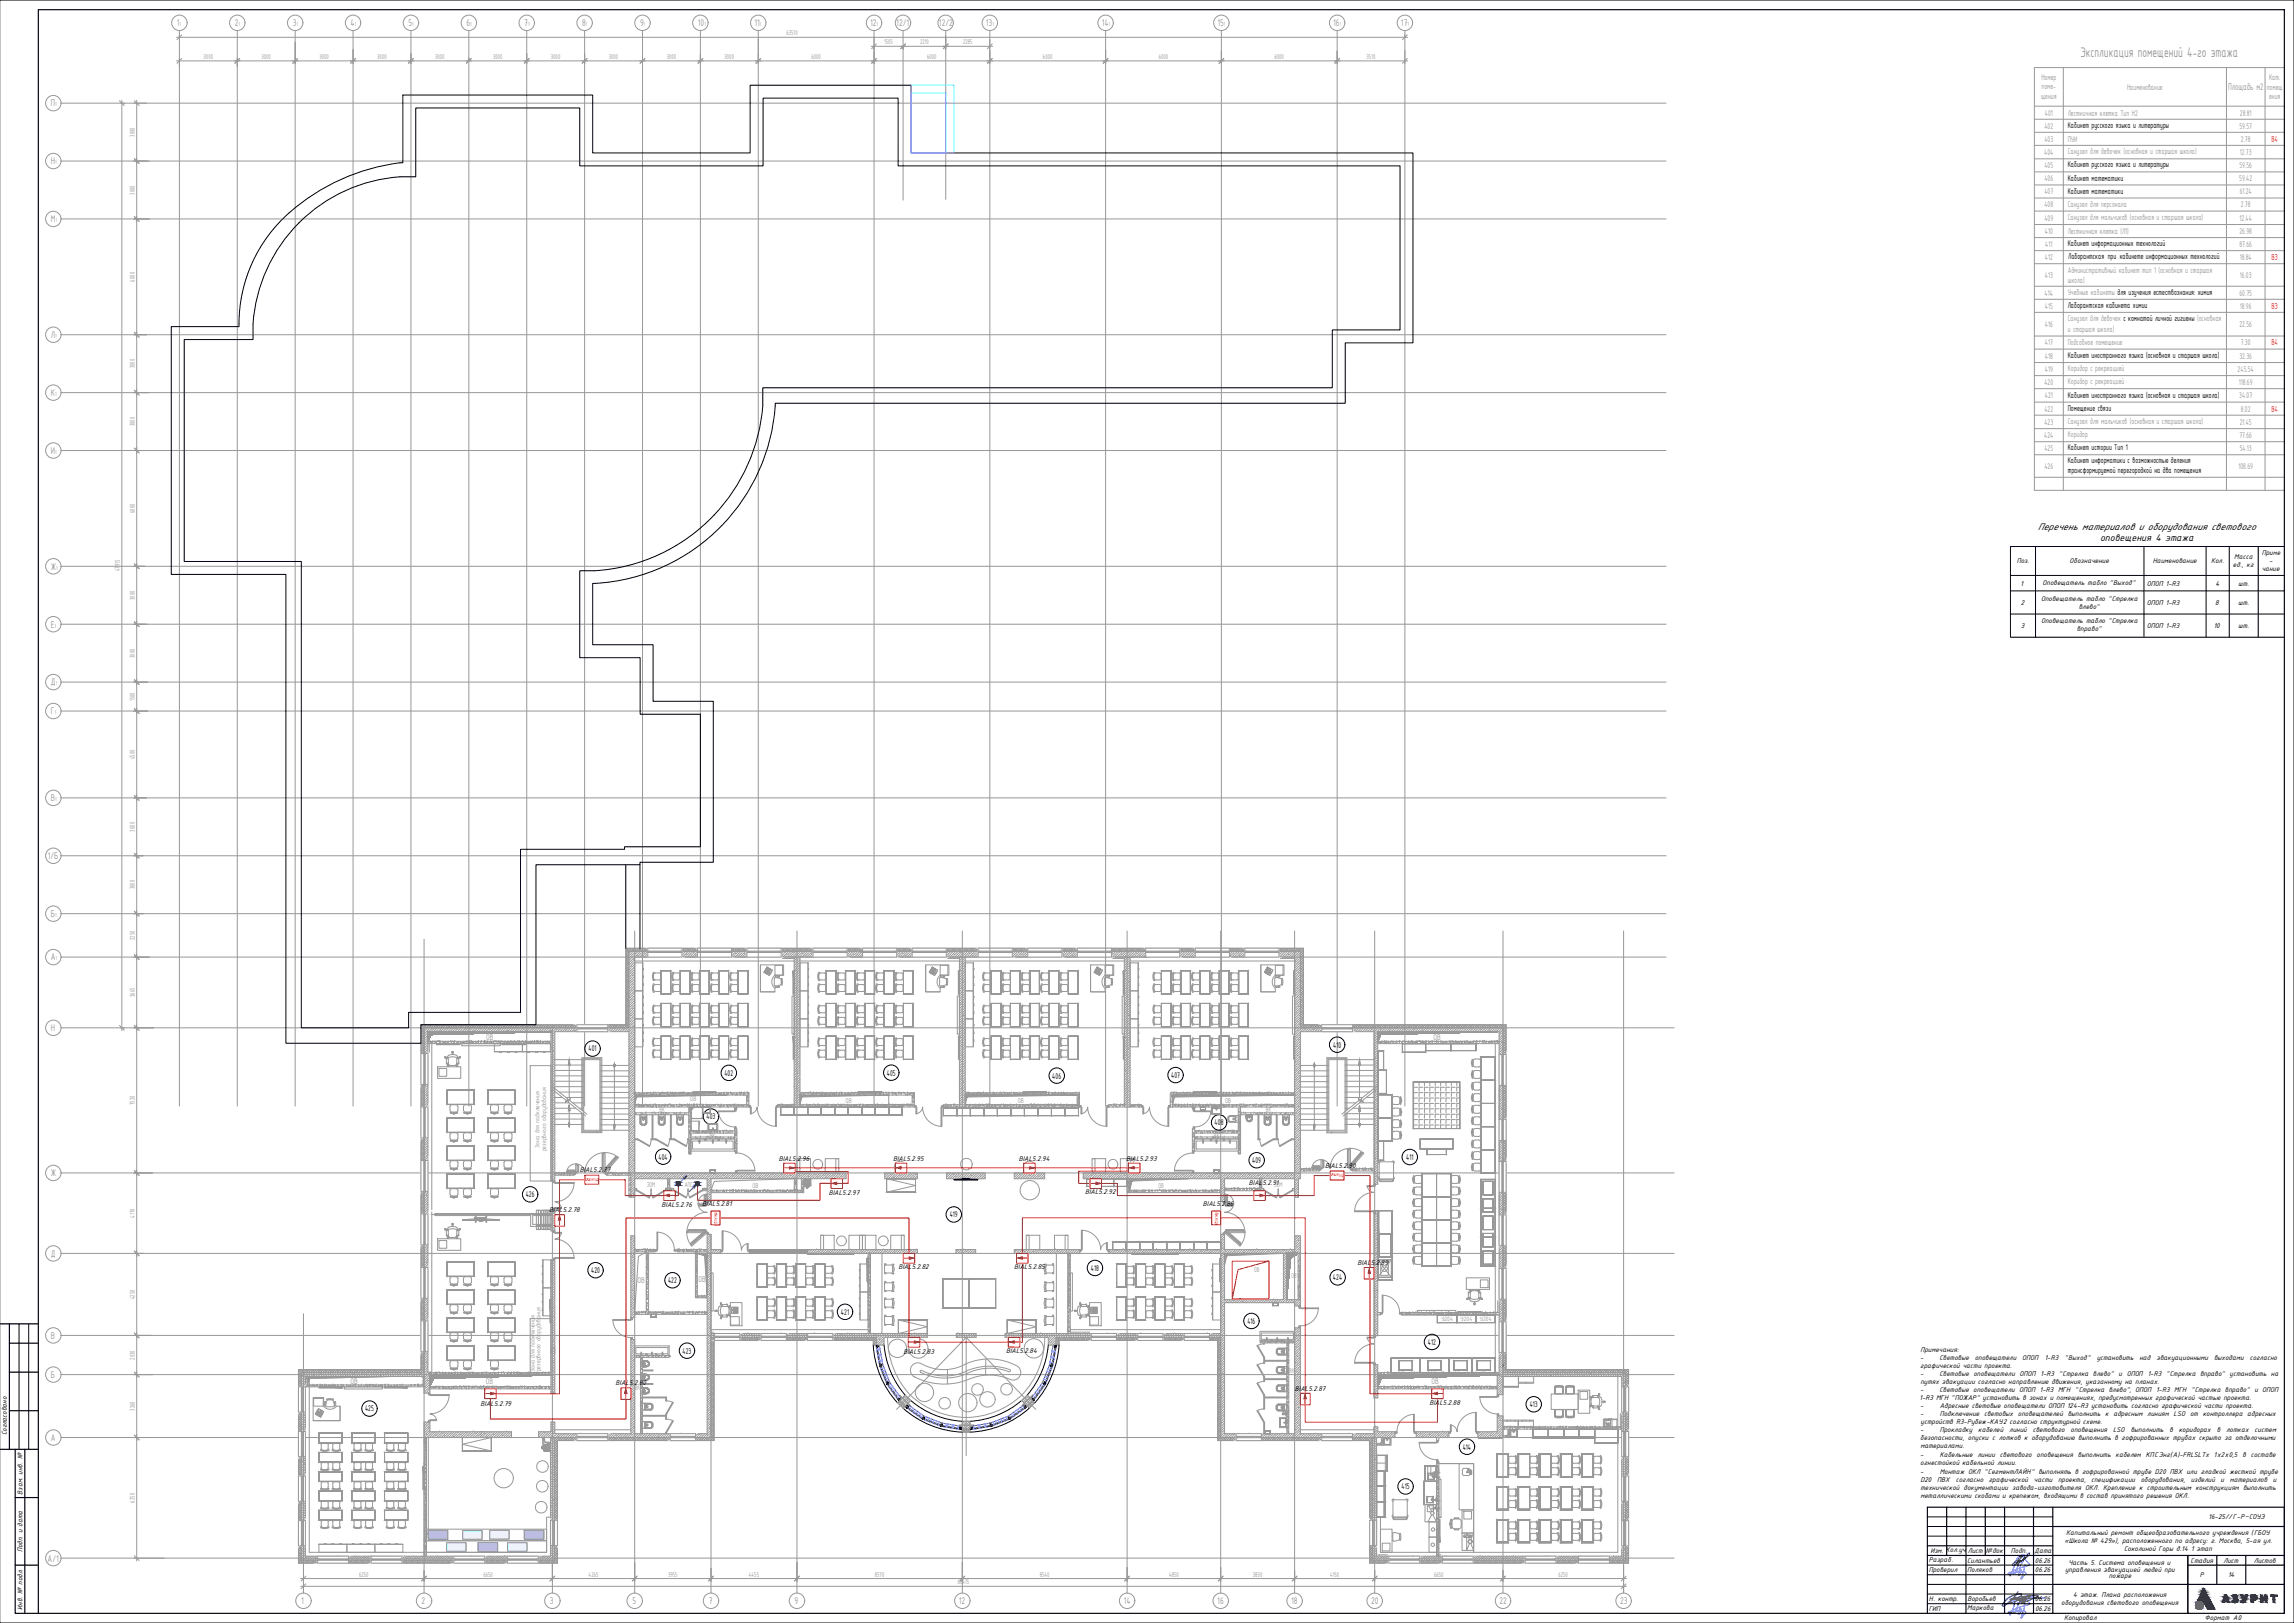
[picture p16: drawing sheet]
<svg xmlns="http://www.w3.org/2000/svg" width="1189mm" height="841mm" viewBox="0 0 1189 841" stroke-linecap="round" stroke-linejoin="round" font-family="sans-serif">
<defs><g id="words">
<text font-size="7.8" fill="#989898" x="1078" y="30">Экспликация помещений 4-го этажа</text>
<g font-size="5.4" fill="#989898">
<text x="92" y="14">1</text>
<text x="122" y="14">2</text>
<text x="152" y="14">3</text>
<text x="182" y="14">4</text>
<text x="212" y="14">5</text>
<text x="242" y="14">6</text>
<text x="272" y="14">7</text>
<text x="302" y="14">8</text>
<text x="332" y="14">9</text>
<text x="362" y="14">10</text>
<text x="391" y="14">11</text>
<text x="451" y="14">12</text>
<text x="465" y="14">12/1</text>
<text x="487" y="14">12/2</text>
<text x="511" y="14">13</text>
<text x="571" y="14">14</text>
<text x="631" y="14">15</text>
<text x="691" y="14">16</text>
<text x="726" y="14">17</text>
<text x="1155" y="47">Площадь м2</text>
<text x="26" y="55">П</text>
<text x="26" y="85">Н</text>
<text x="26" y="115">М</text>
<text x="26" y="175">Л</text>
<text x="26" y="205">К</text>
<text x="26" y="235">И</text>
<text x="26" y="295">Ж</text>
<text x="26" y="325">Е</text>
<text x="26" y="355">Д</text>
<text x="26" y="370">Г</text>
<text x="26" y="415">В</text>
<text x="25" y="445">1/Б</text>
<text x="26" y="475">Б</text>
<text x="26" y="498">А</text>
<text x="26" y="534">Н</text>
<text x="26" y="610">Ж</text>
<text x="26" y="651">Д</text>
<text x="26" y="694">В</text>
<text x="26" y="714">Б</text>
<text x="26" y="747">А</text>
<text x="25" y="809">А/1</text>
<text x="156" y="831">1</text>
<text x="218" y="831">2</text>
<text x="285" y="831">3</text>
<text x="328" y="831">5</text>
<text x="367" y="831">7</text>
<text x="412" y="831">9</text>
<text x="497" y="831">12</text>
<text x="582" y="831">14</text>
<text x="631" y="831">16</text>
<text x="669" y="831">18</text>
<text x="711" y="831">20</text>
<text x="777" y="831">22</text>
<text x="840" y="831">23</text>
</g>
<g font-size="5.4">
<text x="1056" y="275">Перечень материалов и оборудования светового</text>
<text x="1088" y="281">оповещения 4 этажа</text>
</g>
<g font-size="4.7" fill="#989898">
<text x="1058" y="41">Номер</text>
<text x="1176" y="42">Кат.</text>
<text x="1058" y="46">поме-</text>
<text x="1102" y="47">Наименование</text>
<text x="1175" y="47">помещ</text>
<text x="1058" y="51">щения</text>
<text x="1176" y="52">ения</text>
<text x="1060" y="60">401</text>
<text x="1072" y="60">Лестничная клетка Тип Н2</text>
<text x="1161" y="60">28.81</text>
<text x="1060" y="67">402</text>
<text x="1161" y="67">59.57</text>
<text x="1060" y="73">403</text>
<text x="1072" y="73">ПУИ</text>
<text x="1161" y="73">2.78</text>
<text x="1059" y="80">404</text>
<text x="1072" y="80">Санузел для девочек (основная и старшая школа)</text>
<text x="1161" y="80">12.73</text>
<text x="1060" y="87">405</text>
<text x="1161" y="87">59.56</text>
<text x="1060" y="94">406</text>
<text x="1161" y="94">59.42</text>
<text x="1060" y="101">407</text>
<text x="1161" y="101">61.24</text>
<text x="1060" y="107">408</text>
<text x="1072" y="107">Санузел для персонала</text>
<text x="1161" y="107">2.78</text>
<text x="1060" y="114">409</text>
<text x="1072" y="114">Санузел для мальчиков (основная и старшая школа)</text>
<text x="1161" y="114">12.44</text>
<text x="1060" y="121">410</text>
<text x="1072" y="121">Лестничная клетка (Л1)</text>
<text x="1161" y="121">26.98</text>
<text x="1060" y="128">411</text>
<text x="1161" y="128">87.66</text>
<text x="1060" y="135">412</text>
<text x="1161" y="135">18.84</text>
<text x="1060" y="144">413</text>
<text x="1072" y="141">Административный кабинет тип 1 (основная и старшая</text>
<text x="1161" y="144">16.03</text>
<text x="1072" y="147">школа)</text>
<text x="1060" y="153">414</text>
<text x="1072" y="153">Учебные кабинеты для изучения естествознания: химия</text>
<text x="1161" y="153">60.75</text>
<text x="1060" y="160">415</text>
<text x="1161" y="160">18.96</text>
<text x="1072" y="167">Санузел для девочек с комнатой личной гигиены (основная</text>
<text x="1060" y="169">416</text>
<text x="1072" y="172">и старшая школа)</text>
<text x="1161" y="169">22.56</text>
<text x="1060" y="179">417</text>
<text x="1072" y="179">Подсобное помещение</text>
<text x="1161" y="179">7.30</text>
<text x="1060" y="186">418</text>
<text x="1161" y="186">32.36</text>
<text x="1060" y="193">419</text>
<text x="1072" y="192">Коридор с рекреацией</text>
<text x="1160" y="193">245.54</text>
<text x="1060" y="200">420</text>
<text x="1072" y="199">Коридор с рекреацией</text>
<text x="1160" y="200">118.69</text>
<text x="1060" y="206">421</text>
<text x="1161" y="206">34.07</text>
<text x="1060" y="213">422</text>
<text x="1161" y="213">8.02</text>
<text x="1060" y="220">423</text>
<text x="1072" y="220">Санузел для мальчиков (основная и старшая школа)</text>
<text x="1161" y="220">21.45</text>
<text x="1059" y="227">424</text>
<text x="1072" y="227">Коридор</text>
<text x="1161" y="227">77.66</text>
<text x="1060" y="234">425</text>
<text x="1161" y="234">54.13</text>
<text x="1060" y="243">426</text>
<text x="1160" y="243">108.69</text>
<text x="252" y="539">ОВ</text>
<text x="743" y="539">ОВ</text>
<text x="330" y="665">ОВ</text>
<text x="362" y="664">ОВ</text>
<text x="182" y="717">ОВ</text>
<text x="252" y="717">ОВ</text>
<text x="742" y="717">ОВ</text>
</g>
<g font-size="4.7">
<text x="1072" y="66">Кабинет русского языка и литературы</text>
<text x="1072" y="87">Кабинет русского языка и литературы</text>
<text x="1072" y="94">Кабинет математики</text>
<text x="1072" y="101">Кабинет математики</text>
<text x="1072" y="128">Кабинет информационных технологий</text>
<text x="1072" y="134">Лаборантская при кабинете информационных технологий</text>
<text x="1072" y="160">Лаборантская кабинета химии</text>
<text x="1072" y="186">Кабинет иностранного языка (основная и старшая школа)</text>
<text x="1072" y="206">Кабинет иностранного языка (основная и старшая школа)</text>
<text x="1072" y="213">Помещение связи</text>
<text x="1072" y="233">Кабинет истории Тип 1</text>
<text x="1072" y="240">Кабинет информатики с возможностью деления</text>
<text x="1072" y="245">трансформируемой перегородкой на два помещения</text>
<text x="305" y="545">401</text>
<text x="691" y="543">410</text>
<text x="375" y="557">402</text>
<text x="460" y="557">405</text>
<text x="545" y="559">406</text>
<text x="607" y="559">407</text>
<text x="366" y="580">403</text>
<text x="629" y="583">408</text>
<text x="341" y="601">404</text>
<text x="649" y="603">409</text>
<text x="729" y="601">411</text>
<text x="272" y="620">426</text>
<text x="492" y="631">419</text>
<text x="306" y="660">420</text>
<text x="565" y="659">418</text>
<text x="346" y="665">422</text>
<text x="691" y="663">424</text>
<text x="436" y="681">421</text>
<text x="646" y="686">416</text>
<text x="354" y="701">423</text>
<text x="740" y="697">412</text>
<text x="189" y="731">425</text>
<text x="793" y="729">413</text>
<text x="758" y="751">414</text>
<text x="726" y="772">415</text>
</g>
<g font-size="4.7" fill="#f00">
<text x="1177" y="73">В4</text>
<text x="1177" y="135">В3</text>
<text x="1177" y="160">В3</text>
<text x="1177" y="179">В4</text>
<text x="1177" y="213">В4</text>
</g>
<g font-size="3.9" fill="#989898">
<text x="408" y="18">63510</text>
<text x="458" y="23">1505</text>
<text x="477" y="23">2210</text>
<text x="499" y="23">2285</text>
<text x="106" y="31">3000</text>
<text x="136" y="31">3000</text>
<text x="166" y="31">3000</text>
<text x="196" y="31">3000</text>
<text x="226" y="31">3000</text>
<text x="256" y="31">3000</text>
<text x="286" y="31">3000</text>
<text x="316" y="31">3000</text>
<text x="346" y="31">3000</text>
<text x="376" y="31">3000</text>
<text x="421" y="31">6000</text>
<text x="481" y="31">6000</text>
<text x="541" y="31">6000</text>
<text x="601" y="31">6000</text>
<text x="661" y="31">6000</text>
<text x="708" y="31">3510</text>
<text x="70" y="71" transform="rotate(-90 70 71)">3000</text>
<text x="70" y="101" transform="rotate(-90 70 101)">3000</text>
<text x="70" y="146" transform="rotate(-90 70 146)">6000</text>
<text x="70" y="191" transform="rotate(-90 70 191)">3000</text>
<text x="70" y="221" transform="rotate(-90 70 221)">3000</text>
<text x="70" y="266" transform="rotate(-90 70 266)">6000</text>
<text x="62" y="296" transform="rotate(-90 62 296)">47915</text>
<text x="70" y="311" transform="rotate(-90 70 311)">3000</text>
<text x="70" y="341" transform="rotate(-90 70 341)">3000</text>
<text x="70" y="363" transform="rotate(-90 70 363)">1500</text>
<text x="70" y="393" transform="rotate(-90 70 393)">4500</text>
<text x="70" y="431" transform="rotate(-90 70 431)">3000</text>
<text x="70" y="461" transform="rotate(-90 70 461)">3000</text>
<text x="70" y="487" transform="rotate(-90 70 487)">2250</text>
<text x="70" y="517" transform="rotate(-90 70 517)">3665</text>
<text x="70" y="573" transform="rotate(-90 70 573)">7520</text>
<text x="358" y="571">ОВ</text>
<text x="438" y="572">ОВ</text>
<text x="528" y="572">ОВ</text>
<text x="635" y="571">ОВ</text>
<text x="342" y="576">ВК</text>
<text x="656" y="576">ВК</text>
<text x="368" y="590">ВК</text>
<text x="629" y="590">ВК</text>
<text x="335" y="615">ЭОМ</text>
<text x="355" y="615">АПС</text>
<text x="390" y="616">ОВ</text>
<text x="600" y="616">ОВ</text>
<text x="660" y="615">ЭОМ</text>
<text x="70" y="631" transform="rotate(-90 70 631)">4170</text>
<text x="650" y="659">ОВ</text>
<text x="669" y="662">ОВ</text>
<text x="70" y="673" transform="rotate(-90 70 673)">4250</text>
<text x="70" y="705" transform="rotate(-90 70 705)">2030</text>
<text x="668" y="711">ВК</text>
<text x="329" y="720">ВК</text>
<text x="70" y="731" transform="rotate(-90 70 731)">3260</text>
<text x="70" y="779" transform="rotate(-90 70 779)">6250</text>
<text x="186" y="817">6250</text>
<text x="251" y="817">6650</text>
<text x="305" y="817">4265</text>
<text x="346" y="817">3955</text>
<text x="388" y="817">4455</text>
<text x="453" y="817">8570</text>
<text x="496" y="821">68415</text>
<text x="539" y="817">8540</text>
<text x="606" y="817">4850</text>
<text x="649" y="817">3830</text>
<text x="689" y="817">4150</text>
<text x="743" y="817">6650</text>
<text x="808" y="817">6250</text>
</g>
<g font-size="3.9">
<text x="1172" y="288">Приме</text>
<text x="1045" y="292">Поз.</text>
<text x="1073" y="292">Обозначение</text>
<text x="1116" y="292">Наименование</text>
<text x="1146" y="292">Кол.</text>
<text x="1157" y="294">ед., кг</text>
<text x="1158" y="290">Масса</text>
<text x="1176" y="292">-</text>
<text x="1172" y="296">чание</text>
<text x="1047" y="303">1</text>
<text x="1059" y="303">Оповещатель табло &quot;Выход&quot;</text>
<text x="1113" y="303">ОПОП 1-R3</text>
<text x="1148" y="303">4</text>
<text x="1160" y="303">шт.</text>
<text x="1058" y="311">Оповещатель табло &quot;Стрелка</text>
<text x="1047" y="313">2</text>
<text x="1077" y="316">влево&quot;</text>
<text x="1113" y="313">ОПОП 1-R3</text>
<text x="1148" y="313">8</text>
<text x="1160" y="313">шт.</text>
<text x="1058" y="323">Оповещатель табло &quot;Стрелка</text>
<text x="1047" y="325">3</text>
<text x="1076" y="327">вправо&quot;</text>
<text x="1113" y="325">ОПОП 1-R3</text>
<text x="1147" y="325">10</text>
<text x="1160" y="325">шт.</text>
<text x="404" y="602">BIAL5.2.96</text>
<text x="463" y="602">BIAL5.2.95</text>
<text x="528" y="602">BIAL5.2.94</text>
<text x="584" y="602">BIAL5.2.93</text>
<text x="687" y="605">BIAL5.2.90</text>
<text x="300" y="608">BIAL5.2.77</text>
<text x="647" y="614">BIAL5.2.91</text>
<text x="430" y="619">BIAL5.2.97</text>
<text x="562" y="619">BIAL5.2.92</text>
<text x="285" y="628">BIAL5.2.78</text>
<text x="343" y="626">BIAL5.2.76</text>
<text x="364" y="625">BIAL5.2.81</text>
<text x="623" y="625">BIAL5.2.86</text>
<text x="466" y="658">BIAL5.2.82</text>
<text x="526" y="658">BIAL5.2.85</text>
<text x="703" y="656">BIAL5.2.89</text>
<text x="468" y="701">BIAL5.2.83</text>
<text x="521" y="701">BIAL5.2.84</text>
<text x="995" y="700">Примечания:</text>
<text x="995" y="705">-</text>
<text x="1005" y="705">Световые</text>
<text x="1023" y="705">оповещатели</text>
<text x="1048" y="705">ОПОП</text>
<text x="1060" y="705">1-R3</text>
<text x="1070" y="705">&quot;Выход&quot;</text>
<text x="1087" y="705">установить</text>
<text x="1109" y="705">над</text>
<text x="1118" y="705">эвакуационными</text>
<text x="1147" y="705">выходами</text>
<text x="1166" y="705">согласно</text>
<text x="995" y="713">-</text>
<text x="995" y="709">графической части проекта.</text>
<text x="1005" y="713">Световые оповещатели ОПОП 1-R3 &quot;Стрелка влево&quot; и ОПОП 1-R3 &quot;Стрелка вправо&quot; установить на</text>
<text x="319" y="718">BIAL5.2.80</text>
<text x="995" y="717">путях эвакуации согласно направлению движения, указанному на планах.</text>
<text x="671" y="721">BIAL5.2.87</text>
<text x="995" y="725">1-R3 МГН &quot;ПОЖАР&quot; установить в зонах и помещениях, предусмотренных графической частью проекта.</text>
<text x="995" y="721">-</text>
<text x="1005" y="721">Световые оповещатели ОПОП 1-R3 МГН &quot;Стрелка влево&quot;, ОПОП 1-R3 МГН &quot;Стрелка вправо&quot; и ОПОП</text>
<text x="249" y="729">BIAL5.2.79</text>
<text x="741" y="728">BIAL5.2.88</text>
<text x="995" y="730">-</text>
<text x="1005" y="730">Адресные световые оповещатели ОПОП 124-R3 установить согласно графической части проекта.</text>
<text x="995" y="734">-</text>
<text x="995" y="738">устройств R3-Рубеж-КАУ2 согласно структурной схеме.</text>
<text x="1005" y="734">Подключение световых оповещателей выполнить к адресным линиям LSO от контроллера адресных</text>
<text x="4" y="744" transform="rotate(-90 4 744)">Согласовано</text>
<text x="995" y="742">-</text>
<text x="1005" y="742">Прокладку</text>
<text x="1025" y="742">кабелей</text>
<text x="1041" y="742">линий</text>
<text x="1053" y="742">светового</text>
<text x="1073" y="742">оповещения</text>
<text x="1095" y="742">LSO</text>
<text x="1104" y="742">выполнить</text>
<text x="1124" y="742">в</text>
<text x="1129" y="742">коридорах</text>
<text x="1149" y="742">в</text>
<text x="1154" y="742">лотках</text>
<text x="1168" y="742">систем</text>
<text x="995" y="746">безопасности, опуски с лотков к оборудованию выполнить в гофрированных трубах скрыто за отделочными</text>
<text x="995" y="755">-</text>
<text x="995" y="750">материалами.</text>
<text x="1005" y="755">Кабельные линии светового оповещения выполнить кабелем КПCЭнг(А)-FRLSLTx 1х2х0,5 в составе</text>
<text x="995" y="759">огнестойкой кабельной линии.</text>
<text x="995" y="764">-</text>
<text x="995" y="768">D20</text>
<text x="1004" y="768">ПВХ</text>
<text x="1005" y="764">Монтаж ОКЛ &quot;СегментЛАЙН&quot; выполнять в гофрированной трубе D20 ПВХ или гладкой жесткой трубе</text>
<text x="1014" y="768">согласно</text>
<text x="1031" y="768">графической</text>
<text x="1054" y="768">части</text>
<text x="1067" y="768">проекта,</text>
<text x="1084" y="768">спецификации</text>
<text x="1109" y="768">оборудования,</text>
<text x="1135" y="768">изделий</text>
<text x="1151" y="768">и</text>
<text x="1156" y="768">материалов</text>
<text x="1178" y="768">и</text>
<text x="995" y="772">технической документации завода-изготовителя ОКЛ. Крепление к строительным конструкциям выполнить</text>
<text x="12" y="774" transform="rotate(-90 12 774)">Взам. инв. №</text>
<text x="995" y="776">металлическими скобами и крепежом, входящими в состав принятого решения ОКЛ.</text>
<text x="1145" y="787">16-25//Г-Р–СОУЭ</text>
<text x="1071" y="795">Капитальный ремонт общеобразовательного учреждения (ГБОУ</text>
<text x="1070" y="800">«Школа № 429»), расположенного по адресу: г. Москва, 5-ая ул.</text>
<text x="1101" y="804">Соколиной Горы д.14 1 этап</text>
<text x="12" y="804" transform="rotate(-90 12 804)">Подп. и дата</text>
<text x="1000" y="809">Разраб.</text>
<text x="1000" y="805">Изм. Кол.уч</text>
<text x="1019" y="810">Силантьев</text>
<text x="1020" y="805">Лист</text>
<text x="1029" y="805">№док</text>
<text x="1042" y="805">Подп.</text>
<text x="1054" y="805">Дата</text>
<text x="1055" y="810">06.26</text>
<text x="1135" y="810">Стадия</text>
<text x="1152" y="810">Лист</text>
<text x="1168" y="810">Листов</text>
<text x="1000" y="814">Проверил</text>
<text x="1020" y="815">Поляков</text>
<text x="1055" y="815">06.26</text>
<text x="1070" y="814">управления эвакуацией людей при</text>
<text x="1072" y="811">Часть 5. Система оповещения и</text>
<text x="1093" y="818">пожаре</text>
<text x="1140" y="817">Р</text>
<text x="1155" y="817">14</text>
<text x="1074" y="827">4 этаж. Плана расположения</text>
<text x="1000" y="829">Н. контр.</text>
<text x="1020" y="829">Воробьев</text>
<text x="1055" y="830">06.26</text>
<text x="1068" y="831">оборудования светового оповещения</text>
<text x="12" y="834" transform="rotate(-90 12 834)">Инв. № подл.</text>
<text x="1000" y="835">ГИП</text>
<text x="1020" y="834">Маркова</text>
<text x="1055" y="835">06.26</text>
<text x="1070" y="839">Копировал</text>
<text x="1143" y="839">Формат А0</text>
</g>
<g font-size="3.6" fill="#989898">
<text x="280" y="595" transform="rotate(-90 280 595)">Зона для подключения</text>
<text x="283" y="597" transform="rotate(-90 283 597)">резервного оборудования</text>
<text x="747" y="685">У204</text>
<text x="757" y="685">У204</text>
<text x="767" y="685">У204</text>
<text x="277" y="711" transform="rotate(-90 277 711)">Зона для подключения</text>
<text x="280" y="711" transform="rotate(-90 280 711)">резервного оборудования</text>
</g>
<g font-size="3.1" fill="#989898">
<text x="93" y="14">1</text>
<text x="124" y="14">1</text>
<text x="154" y="14">1</text>
<text x="184" y="14">1</text>
<text x="214" y="14">1</text>
<text x="244" y="14">1</text>
<text x="304" y="14">1</text>
<text x="334" y="14">1</text>
<text x="365" y="14">1</text>
<text x="394" y="14">1</text>
<text x="454" y="14">1</text>
<text x="514" y="14">1</text>
<text x="575" y="14">1</text>
<text x="634" y="14">1</text>
<text x="694" y="14">1</text>
<text x="729" y="14">1</text>
<text x="29" y="55">1</text>
<text x="29" y="85">1</text>
<text x="29" y="115">1</text>
<text x="29" y="175">1</text>
<text x="29" y="235">1</text>
<text x="28" y="325">1</text>
<text x="29" y="355">1</text>
<text x="29" y="498">1</text>
</g>
<g font-size="2.3" fill="#f00">
<text x="304" y="612" transform="rotate(1 304 612)">ВЫХОД</text>
<text x="690" y="610" transform="rotate(1 690 610)">ВЫХОД</text>
<text x="370" y="628" transform="rotate(91 370 628)">ВЫХОД</text>
<text x="630" y="628" transform="rotate(91 630 628)">ВЫХОД</text>
</g>
</g></defs>
<g fill="none" stroke="#989898" stroke-width=".52">
<path d="M93 16v557M123 16v557M153 16v557M183 16v557M213 16v557M243 16v557M273 16v557M303 16v557M333 16v557M363 16v557M393 16v557M453 16v557"/>
<path d="M468 16v88M490 16v87M513 16v557M573 16v557M633 16v557M693 16v557M728 16v557M32 53h831M32 83h831M32 113h831M32 173h831M32 203h831"/>
<path d="M32 233h831M32 293h831M32 323h831M32 353h831M32 368h831M32 413h831M32 443h831M32 473h831M32 496h831M220 487v339M329 482v344M413 482v344"/>
<path d="M499 482v344M584 482v344M633 482v344M671 482v344M712 482v344M779 482v344M841 482v344M32 533h836M286 532v294M32 608h836M368 640v186M32 650h836"/>
<path d="M32 692h836M157 681v145M501 693l-36 37M32 712h836M466 723l6 5M497 739h8M535 723l-5 5M537 730l-36-37v61M32 745h836M32 807h836"/>
<circle cx="93" cy="12" r="4"/>
<circle cx="123" cy="12" r="4"/>
<circle cx="153" cy="12" r="4"/>
<circle cx="183" cy="12" r="4"/>
<circle cx="213" cy="12" r="4"/>
<circle cx="243" cy="12" r="4"/>
<circle cx="273" cy="12" r="4"/>
<circle cx="303" cy="12" r="4"/>
<circle cx="333" cy="12" r="4"/>
<circle cx="363" cy="12" r="4"/>
<circle cx="393" cy="12" r="4"/>
<circle cx="453" cy="12" r="4"/>
<circle cx="468" cy="12" r="4"/>
<circle cx="490" cy="12" r="4"/>
<circle cx="513" cy="12" r="4"/>
<circle cx="573" cy="12" r="4"/>
<circle cx="633" cy="12" r="4"/>
<circle cx="693" cy="12" r="4"/>
<circle cx="728" cy="12" r="4"/>
<circle cx="28" cy="53" r="4"/>
<circle cx="28" cy="83" r="4"/>
<circle cx="28" cy="113" r="4"/>
<circle cx="28" cy="173" r="4"/>
<circle cx="28" cy="203" r="4"/>
<circle cx="28" cy="233" r="4"/>
<circle cx="28" cy="293" r="4"/>
<circle cx="28" cy="323" r="4"/>
<circle cx="28" cy="353" r="4"/>
<circle cx="28" cy="368" r="4"/>
<circle cx="28" cy="413" r="4"/>
<circle cx="28" cy="443" r="4"/>
<circle cx="28" cy="473" r="4"/>
<circle cx="28" cy="496" r="4"/>
<circle cx="28" cy="533" r="4"/>
<circle cx="28" cy="608" r="4"/>
<circle cx="28" cy="650" r="4"/>
<circle cx="28" cy="692" r="4"/>
<circle cx="28" cy="712" r="4"/>
<circle cx="28" cy="745" r="4"/>
<circle cx="28" cy="807" r="4"/>
<circle cx="157" cy="830" r="4"/>
<circle cx="220" cy="830" r="4"/>
<circle cx="286" cy="830" r="4"/>
<circle cx="329" cy="830" r="4"/>
<circle cx="368" cy="830" r="4"/>
<circle cx="413" cy="830" r="4"/>
<circle cx="499" cy="830" r="4"/>
<circle cx="584" cy="830" r="4"/>
<circle cx="633" cy="830" r="4"/>
<circle cx="671" cy="830" r="4"/>
<circle cx="712" cy="830" r="4"/>
<circle cx="779" cy="830" r="4"/>
<circle cx="841" cy="830" r="4"/>
</g>
<g fill="none" stroke="#989898" stroke-width=".52">
<path d="M222 540h.1M223 540h.1M224 540h.1M225 540h.1M226 540h.1M227 540h.1M228 540h.1M229 540h.1M231 540h.1M233 540h.1M234 540h.1M236 540h.1"/>
<path d="M237 540h.1M242 540h.1M243 540h.1M244 540h.1M245 540h.1M246 540h.1M247 540h.1M248 540h.1M249 540h.1M250 540h.1M251 540h.1M252 540h.1"/>
<path d="M253 540h.1M254 540h.1M256 540h.1M257 540h.1M259 540h.1M260 540h.1M262 540h.1M263 540h.1M265 540h.1M266 540h.1M267 540h.1M268 540h.1"/>
<path d="M269 540h.1M270 540h.1M271 540h.1M272 540h.1M275 540h.1M276 540h.1M277 540h.1M278 540h.1M279 540h.1M280 540h.1M281 540h.1M283 540h.1"/>
<path d="M284 540h.1M285 540h.1M715 540h.1M716 540h.1M717 540h.1M718 540h.1M720 540h.1M721 540h.1M724 540h.1M725 540h.1M727 540h.1M728 540h.1"/>
<path d="M729 540h.1M730 540h.1M731 540h.1M732 540h.1M734 540h.1M735 540h.1M736 540h.1M737 540h.1M738 540h.1M739 540h.1M740 540h.1M742 540h.1"/>
<path d="M743 540h.1M744 540h.1M745 540h.1M747 540h.1M749 540h.1M751 540h.1M752 540h.1M753 540h.1M754 540h.1M755 540h.1M756 540h.1M757 540h.1"/>
<path d="M759 540h.1M760 540h.1M761 540h.1M764 540h.1M764 540h1M765 540h.1M767 540h.1M768 540h.1M769 540h.1M770 540h.1M772 540h.1M773 540h.1"/>
<path d="M774 540h.1M775 540h.1M776 540h.1M222 541h.1M228 541h.1M230 541h.1M230 540h.1M232 540h.1M232 541h.1M235 540h.1M236 541h.1M237 541h.1"/>
<path d="M239 541h.1M239 540h.1M240 540h.1M241 540h.1M242 541h.1M243 541h.1M244 541h.1M245 541h.1M247 541h.1M248 541h.1M251 541h.1M252 541h.1"/>
<path d="M254 541h.1M255 540h.1M257 541h.1M258 540h.1M258 541h.1M259 541h.1M261 540h.1M261 541h.1M262 541h.1M264 540h.1M265 541h.1M266 541h.1"/>
<path d="M268 541h.1M269 541h.1M270 541h.1M272 541h.1M273 540h.1M274 541h.1M274 540h.1M275 541h.1M278 541h.1M279 541h.1M280 541h.1M281 541h.1"/>
<path d="M282 540h.1M283 541h.1M284 541h.1M285 541h.1M714 540h.1M715 541h.1M716 541h.1M718 541h.1M719 540h.1M720 541h.1M721 541h.1M722 541h.1"/>
<path d="M722 540h.1M723 540l-1 1M723 540h.1M724 541h.1M725 541h.1M726 541h.1M727 541h.1M728 541h.1M731 541h.1M733 541h.1M737 541h.1M738 541h.1"/>
<path d="M739 541h.1M740 541h.1M741 541h-1M741 541h.1M741 540h.1M742 541h.1M742 540v1M744 541h.1M746 541h.1M747 541h-1M747 541h.1M748 540h.1"/>
<path d="M750 540h.1M752 541h.1M754 541h.1M756 541h.1M758 540h.1M758 541h.1M759 540h1M759 541h.1M760 541h.1M761 541h.1M762 540h.1M762 541h.1"/>
<path d="M762 541h1M763 541h.1M763 540h.1M766 540h.1M766 541h.1M768 541h.1M769 541h.1M770 541h.1M771 540h.1M774 541h.1M776 541h.1M777 540h.1"/>
<path d="M329 577h.1M329 573h.1M329 566h.1M329 574h.1M330 567h.1M330 573h.1M330 577h.1M331 573h.1M331 572h.1M331 567h.1M331 566h.1M331 574h.1"/>
<path d="M332 567h.1M332 573h.1M332 574h.1M332 577h.1M333 567h.1M333 574h.1M333 578h.1M333 573h.1M333 566h.1M333 577h.1M334 573h.1M334 574h.1"/>
<path d="M334 567h.1M335 573h.1M335 577h.1M335 567h.1M335 566h.1M336 567h.1M336 573h.1M337 567h.1M337 578h.1M337 574h.1M337 573h.1M337 566h.1"/>
<path d="M338 567h.1M338 573h.1M338 577h.1M339 574h.1M339 567h.1M339 566h.1M339 573h.1M339 577h.1M340 573h.1M340 577h.1M340 567h.1M340 578h.1"/>
<path d="M340 574h.1M340 572v1M341 566h.1M341 577h.1M341 567h.1M341 573h.1M342 573h.1M342 567h.1M342 574h.1M343 577h.1M343 566h.1M343 573h.1"/>
<path d="M343 567h.1M344 573h.1M344 577h.1M344 567h.1M344 566h.1M345 573h.1M345 574h.1M345 567h.1M345 572h.1M345 577h.1M346 566h.1M346 573h.1"/>
<path d="M346 567h.1M346 578h.1M347 577h.1M347 567h.1M347 573h.1M348 573h.1M348 574h.1M348 566h.1M348 567h.1M349 573h.1M349 567h.1M349 574h.1"/>
<path d="M349 577h.1M350 567h.1M350 566h.1M351 577h.1M350 578h1M351 567h.1M351 573h.1M352 566h.1M352 567h.1M352 577h.1M352 573h.1M352 574h.1"/>
<path d="M353 577h.1M353 567h.1M353 572h.1M353 578h.1M353 573h.1M353 566h.1M354 573h.1M354 567h.1M354 566h.1M355 566h.1M355 577h.1M355 567h.1"/>
<path d="M355 573h.1M356 567h.1M356 577h.1M356 573h.1M356 574h.1M356 572h.1M357 573h.1M357 566h.1M357 567h.1M357 579h.1M357 574h.1M357 576h.1"/>
<path d="M357 572h.1M358 573h.1M357 578h.1M357 575h.1M358 567h.1M358 575h.1M358 577h.1M358 576h.1M358 579h.1M358 574h.1M358 578h.1M359 567h.1"/>
<path d="M359 573h.1M359 572h.1M360 567h.1M360 573h.1M360 572h.1M360 572v1M360 566h.1M361 567h.1M361 573h.1M362 567h.1M362 573h.1M363 573h.1"/>
<path d="M363 567h.1M363 574h.1M364 573h.1M364 566h.1M364 574h.1M364 567h.1M365 573h.1M365 567h.1M366 574h.1M366 573h.1M366 567h.1M367 573h.1"/>
<path d="M367 572h.1M367 567h.1M368 573h.1M368 567h.1M368 566h.1M369 573h.1M369 567h.1M370 573h.1M370 566h.1M371 573h.1M371 566h.1M371 567h.1"/>
<path d="M372 567h.1M372 573h.1M373 567h.1M373 574h.1M373 573h.1M373 566h.1M374 573h.1M374 574h.1M374 567h.1M375 573h.1M375 567h.1M375 566h.1"/>
<path d="M377 573h.1M377 567h.1M377 566h.1M377 574h.1M378 572h.1M378 573h.1M378 567h.1M379 566h.1M379 573h.1M380 567h.1M380 572h.1M380 573h.1"/>
<path d="M380 574h.1M381 575h.1M381 573h.1M381 567h.1M381 574h.1M382 574h.1M382 567h.1M382 573h.1M383 573h.1M383 567h.1M383 566h.1M384 567h.1"/>
<path d="M384 566h.1M384 573h.1M385 573h.1M385 567h.1M385 574h.1M386 567h-1M386 567h.1M386 566h.1M386 573h.1M387 574h.1M387 573h.1M387 570h.1"/>
<path d="M387 571h.1M387 568h.1M387 569h.1M387 567h.1M387 566h.1M388 571h.1M388 570h.1M388 569h.1M388 568h.1M388 567h.1M388 572h.1M388 573h.1"/>
<path d="M388 566v1M403 573h.1M404 572h.1M404 573h.1M405 573h.1M406 574h.1M406 573h.1M407 573h.1M408 573h.1M409 573h.1M410 573h.1M410 574h.1"/>
<path d="M411 572h.1M411 573h.1M415 573h.1M415 574h.1M415 567h.1M416 566h.1M416 573h.1M416 567h.1M416 574h1M416 574h.1M417 573h.1M417 574h.1"/>
<path d="M417 567h.1M418 573h.1M418 574h.1M418 567h.1M419 573h.1M419 567h.1M419 566h.1M419 572h.1M420 573h.1M420 567h.1M420 566h.1M421 567h.1"/>
<path d="M421 574h.1M421 573h.1M422 566h.1M422 574h.1M422 572h.1M422 567h.1M422 573h.1M423 573h.1M423 567h.1M423 566h.1M424 573h.1M424 572h.1"/>
<path d="M424 567h.1M424 566h.1M424 574h.1M425 573h.1M425 566h.1M425 567h.1M426 573h.1M426 567h.1M426 566h.1M427 573h.1M427 567h.1M428 566h.1"/>
<path d="M428 573h.1M428 567h.1M429 573h.1M429 567h.1M429 572h.1M429 574h.1M430 567h.1M430 574h.1M430 573h.1M431 567h.1M431 566h.1M431 573h.1"/>
<path d="M432 573h.1M432 567h.1M432 574h.1M433 573h.1M433 567h.1M433 572h.1M434 567h.1M434 566h.1M434 573h.1M435 567h.1M435 573h.1M435 573h1"/>
<path d="M435 566h.1M436 573h.1M436 567h.1M436 566h.1M437 573h.1M437 567h.1M438 573h-1M438 573h.1M438 567h.1M438 574h.1M439 572h.1M439 573h.1"/>
<path d="M439 574h.1M439 567h.1M440 573h.1M440 574h.1M440 567h.1M441 567h-1M441 567h.1M441 573h.1M441 566h.1M442 566h.1M442 574h.1M442 573h.1"/>
<path d="M442 567h.1M443 573h.1M443 567h.1M443 566h.1M444 573h.1M444 574h.1M444 567h.1M444 566h.1M445 567h.1M445 573h.1M445 566h.1M446 573h.1"/>
<path d="M446 567h.1M446 574h.1M447 573h.1M447 574h.1M447 566h.1M447 567h.1M447 566v1M448 573h.1M448 567h.1M449 573h.1M449 567h.1M449 566h.1"/>
<path d="M450 573h.1M450 567h.1M451 573h.1M451 567h.1M452 567h.1M452 573h.1M453 567h.1M453 573h.1M453 566h.1M454 566h.1M454 567h.1M454 573h.1"/>
<path d="M454 572h.1M455 572h.1M455 573h.1M455 566h.1M456 573h.1M456 567h.1M457 567h.1M457 573h.1M457 566h.1M458 573h.1M458 567h.1M458 566h.1"/>
<path d="M458 574h.1M459 573h.1M459 572v1M459 566h.1M460 567h.1M460 574h.1M460 573h.1M460 566h.1M461 566h.1M461 567h.1M461 573h.1M461 574h.1"/>
<path d="M461 572h.1M462 566h.1M462 574h.1M462 573h.1M462 567h.1M463 567h.1M463 566h.1M463 573h.1M463 574h.1M464 566h.1M464 567h.1M464 573h.1"/>
<path d="M465 567h.1M465 573h.1M466 573h.1M466 567h.1M466 566h.1M467 574h.1M467 573h.1M467 567h.1M468 573h.1M468 566h.1M469 574h.1M469 573h.1"/>
<path d="M469 567h.1M470 573h.1M470 572h.1M470 567h.1M470 566h.1M471 573h.1M471 567h.1M471 574h.1M472 567h.1M472 573h.1M473 566h.1M473 571h.1"/>
<path d="M473 567h.1M473 568h.1M473 569h.1M473 573h.1M473 570h.1M474 569h.1M474 571h.1M474 568h.1M474 573h.1M474 570h.1M474 567h.1M489 573h.1"/>
<path d="M490 574h.1M490 573h.1M490 572h.1M491 573h.1M492 573h.1M493 573h.1M493 574h.1M494 573h.1M495 573h.1M495 574h.1M496 574h.1M496 573h.1"/>
<path d="M497 573h.1M500 574h.1M500 567h.1M501 573h.1M501 567h.1M501 566h.1M502 567h.1M502 573h.1M502 566h.1M503 573h.1M503 567h.1M504 567h.1"/>
<path d="M504 573h.1M504 574h.1M505 573h.1M505 567h.1M505 574h.1M506 573h.1M506 567h.1M506 574h.1M507 567h.1M507 566h.1M507 573h.1M508 573h.1"/>
<path d="M508 567h.1M509 567h.1M509 573h.1M510 573h.1M510 566h.1M510 567h.1M510 574h.1M511 573h.1M511 567h.1M511 574h.1M512 567h.1M512 573h.1"/>
<path d="M512 572h.1M513 573h.1M513 567h.1M513 572h.1M513 566h.1M514 573h.1M514 567h.1M515 567h.1M515 566h.1M515 573h.1M516 573h.1M516 567h.1"/>
<path d="M517 567h.1M517 573h.1M518 573h.1M518 567h.1M518 574h.1M518 572h.1M518 566h.1M519 573h.1M519 567h.1M520 567h.1M520 566h.1M520 574h.1"/>
<path d="M520 572h.1M520 573h.1M521 573h.1M521 567h.1M521 566h.1M522 573h.1M522 567h.1M522 566h.1M523 573h.1M523 567h.1M523 566h.1M524 573h.1"/>
<path d="M524 567h.1M524 566h.1M525 573h.1M525 567h.1M526 573h.1M526 566h.1M526 567h.1M527 574h.1M527 573h.1M527 567h.1M527 574h1M528 567h.1"/>
<path d="M528 574h.1M528 573h.1M528 566h.1M529 574h.1M529 573h.1M529 567h.1M530 573h.1M530 567h.1M530 566h.1M531 573h.1M531 572h.1M531 567h.1"/>
<path d="M532 567h.1M532 574h.1M532 573h.1M532 566h.1M533 573h.1M533 567h.1M533 574h.1M534 573h.1M534 566h.1M534 567h.1M534 574h.1M534 572h.1"/>
<path d="M535 567h.1M535 574h.1M535 573h.1M536 573h.1M535 566h.1M536 567h.1M536 566h.1M537 574h.1M537 567h.1M537 573h.1M538 573h.1M538 567h.1"/>
<path d="M538 572h.1M539 573h.1M539 567h.1M540 572h.1M540 574h.1M540 567h.1M540 573h.1M541 573h.1M541 567h.1M542 567h.1M542 566h.1M542 574h.1"/>
<path d="M542 573h.1M543 573h.1M543 566h.1M543 572h.1M543 567h.1M544 573h.1M544 573l-1 1M544 573v1M544 567h.1M544 566h.1M545 573h.1M545 567h.1"/>
<path d="M546 573h.1M546 566h.1M546 567h.1M546 572h.1M547 566h.1M547 573h.1M547 573h-1M547 567h.1M548 567h.1M548 573h.1M549 566h.1M549 573h.1"/>
<path d="M549 567h.1M550 573h.1M550 572h.1M550 574h.1M550 567h.1M550 566h.1M551 567h.1M551 573h.1M551 566h.1M552 573h.1M552 567h.1M552 566h.1"/>
<path d="M553 573h.1M553 574h.1M553 572h.1M553 567h.1M553 566h.1M554 573h.1M554 567h.1M555 573h.1M555 567h.1M556 573h.1M556 574h.1M556 572v1"/>
<path d="M556 567h.1M557 573h.1M557 567h.1M558 566h.1M558 572h.1M558 573h.1M558 567h.1M558 567v1M558 569h.1M558 571h.1M559 571h.1M559 567h.1"/>
<path d="M559 569h-1M559 573h.1M559 569h.1M559 572h.1M559 570h.1M559 568h.1M559 566h.1M575 573h.1M576 573h.1M577 574h.1M577 573h.1M577 572h.1"/>
<path d="M578 572h-1M578 572h.1M578 573h.1M579 573h.1M579 572h.1M579 574h.1M580 573h.1M581 573h.1M581 572h.1M582 573h.1M586 573h.1M587 573h.1"/>
<path d="M588 573h.1M589 573h.1M590 573h.1M591 573h.1M607 570h.1M607 573h.1M607 571h.1M607 572v1M607 566h.1M607 568h.1M607 569h.1M607 567h.1"/>
<path d="M608 570h.1M608 573h.1M608 569h.1M608 571h.1M608 572h.1M608 574h.1M608 566h.1M608 567h.1M609 573h.1M609 566h.1M609 567h.1M610 567h.1"/>
<path d="M610 566h.1M610 573h.1M611 573h.1M611 574h.1M611 567h.1M612 573h.1M612 567h.1M613 567h.1M613 573h.1M613 566h.1M614 567h.1M614 574h.1"/>
<path d="M614 573h.1M615 573h.1M615 567h.1M615 566h.1M615 572h.1M616 573h.1M616 567h.1M616 566h.1M616 574h.1M617 573h.1M617 566h.1M617 567h.1"/>
<path d="M617 572h.1M618 573h-1M618 573h.1M618 567h.1M618 574h.1M619 574h.1M619 567h.1M619 573h.1M619 567h-1M619 575h.1M620 573h.1M620 574h.1"/>
<path d="M620 567h.1M620 566h.1M621 567h.1M621 573h.1M622 567h.1M622 574h.1M622 573h.1M623 567h.1M623 566h.1M623 573h.1M624 573h.1M625 567h.1"/>
<path d="M625 573h.1M625 566h.1M626 573h.1M626 574h.1M626 567h.1M627 567h.1M627 573h.1M627 566h.1M627 572h.1M628 573h.1M628 567h.1M628 572h.1"/>
<path d="M629 574h.1M629 573h.1M629 567h.1M630 567h.1M630 573h.1M630 566h.1M631 573h.1M631 567h.1M631 566h.1M632 573h.1M632 566h.1M632 572v1"/>
<path d="M632 567h.1M633 573h.1M633 567h.1M633 566h.1M633 574h.1M634 567h.1M634 573h.1M634 566h.1M634 573v1M635 574h.1M635 567h.1M635 573h.1"/>
<path d="M636 567h.1M636 566h.1M636 573h.1M637 573h.1M637 566h.1M637 572h.1M637 574h.1M637 567h.1M638 567h.1M638 573h.1M639 567h.1M639 566h.1"/>
<path d="M639 574h-1M639 574h.1M639 573h.1M640 567h.1M640 573h.1M641 573h.1M641 566h.1M641 567h.1M642 573h.1M642 567h.1M642 578h.1M642 576h.1"/>
<path d="M642 580h.1M642 574h.1M642 579h.1M643 567h.1M642 577h.1M643 573h.1M643 579h.1M643 575h.1M643 566h.1M643 577h.1M643 580h.1M643 578h.1"/>
<path d="M643 574h.1M643 576h.1M643 572h.1M644 567h.1M644 574h.1M644 573h.1M644 577h1M645 573h.1M645 566h.1M645 572h.1M645 577h.1M645 567h.1"/>
<path d="M645 574h.1M646 573h.1M646 577h.1M646 567h.1M646 566h.1M647 573h.1M647 567h.1M648 567h.1M648 573h.1M648 566h.1M648 577h.1M649 573h.1"/>
<path d="M649 567h.1M649 566h.1M650 573h.1M650 577h.1M650 572h.1M650 567h.1M650 566h.1M651 567h.1M651 574h.1M651 573h.1M651 577h.1M652 577h.1"/>
<path d="M652 567h.1M652 573h.1M652 566h.1M653 566h.1M653 567h.1M653 577h.1M653 573h.1M654 567h.1M654 578h.1M654 573h.1M654 572h.1M654 577h.1"/>
<path d="M655 567h.1M655 573h.1M655 577h.1M656 573h.1M656 567h.1M656 577h.1M656 574h.1M656 572l1 1M656 572h.1M657 573h.1M657 572v1M657 567h.1"/>
<path d="M657 566h.1M658 572h.1M658 567h.1M658 573h.1M658 577h.1M658 566h.1M658 574h.1M659 567h.1M659 566h.1M659 573h.1M659 577h.1M659 574h.1"/>
<path d="M660 567h.1M660 574h.1M660 573h.1M660 566h.1M661 567h.1M661 573h.1M661 577h.1M661 578h.1M662 567h.1M662 573h.1M663 573h.1M663 567h.1"/>
<path d="M663 577h.1M664 567h.1M664 578h.1M664 573h.1M664 577h.1M665 567h.1M665 573h.1M665 566h.1M666 578h.1M666 573h.1M666 574h.1M666 567h.1"/>
<path d="M666 577h.1M667 577h.1M667 573h.1M667 567h.1M668 573h.1M668 577h.1M668 567h.1M668 574h.1M668 566h.1M669 567h.1M669 578h.1M669 573h.1"/>
<path d="M670 573h-1M670 573h.1M670 567h.1M670 577h.1M671 567h.1M671 573h.1M671 574h-1M671 574h.1M671 577h.1M357 584h.1M357 594h.1M357 595h.1"/>
<path d="M357 596h.1M357 581h.1M357 597h.1M357 593h.1M357 591h.1M357 594v1M357 592h.1M357 587h.1M357 586h.1M358 587h.1M357 588h.1M357 580h.1"/>
<path d="M357 598h.1M357 582h.1M357 590h.1M358 597h.1M358 584h.1M358 596h.1M358 594h.1M358 595h.1M358 588h.1M358 593h.1M358 592h.1M358 589h.1"/>
<path d="M358 591h.1M358 590h.1M358 583h.1M358 585h.1M358 586h.1M358 598h.1M358 582h.1M358 580h.1M358 581h.1M359 586h.1M360 587h.1M360 590h.1"/>
<path d="M361 586h.1M361 587h.1M361 590h.1M362 587h.1M362 586h.1M363 587h.1M363 590h.1M363 589h.1M364 587h.1M364 586h.1M365 590h.1M365 586h.1"/>
<path d="M365 587h.1M366 587h.1M366 586h.1M366 589h.1M367 589h.1M367 587h.1M367 586h.1M368 587h.1M368 586h.1M368 590h.1M369 586h.1M369 587h.1"/>
<path d="M369 589h.1M370 587h.1M370 586h.1M371 590h.1M371 587h.1M371 589h.1M372 587h.1M372 590h.1M373 586h.1M373 587h.1M373 589v1v-1M373 589h.1"/>
<path d="M374 590h.1M375 586h.1M375 590h.1M375 587h.1M376 587h.1M376 586h.1M377 586h.1M377 587h.1M377 590h.1M378 590h.1M378 587h.1M379 589h.1"/>
<path d="M378 586h.1M379 590h.1M379 587h.1M380 587h.1M380 590h.1M381 586h.1M381 589h.1M381 590h.1M381 591h.1M381 596h.1M381 595h.1M381 592h.1"/>
<path d="M381 588h.1M381 587h.1M381 597h.1M381 594h.1M381 593h.1M382 587h.1M382 590h.1M382 595h.1M382 594h.1M382 593h.1M382 589h.1M382 591h.1"/>
<path d="M382 596h.1M618 594v1M618 595h.1M618 589h.1M618 587h.1M618 588h.1M618 594h.1M618 591h.1M618 596h.1M618 586h.1M618 590h.1M618 592h.1"/>
<path d="M619 594h.1M619 593h.1M619 595h.1M619 597h.1M619 589h.1M619 588h.1M619 591h.1M619 587h.1M619 596h.1M619 590h.1M619 592v1M619 586h.1"/>
<path d="M620 587h.1M620 586h.1M620 590h.1M620 589h.1M621 589h.1M621 587h.1M621 586h.1M622 586h.1M622 589h.1M622 587h.1M623 586h.1M623 590h.1"/>
<path d="M623 587h.1M624 587h.1M624 586h.1M626 586h.1M626 590h.1M626 587h.1M627 587h.1M627 586h.1M628 586h.1M628 590h.1M628 587h.1M629 589h.1"/>
<path d="M629 587h.1M629 590h.1M630 586h.1M630 590h.1M630 587h.1M630 589h.1M631 586h.1M631 587h.1M631 590h.1M632 590h.1M632 587h.1M632 586h.1"/>
<path d="M632 589h.1M633 587h.1M634 590h.1M634 587h.1M634 586h.1M634 589h.1M635 586h.1M635 587h.1M636 587h.1M636 586h.1M636 590h.1M637 586h.1"/>
<path d="M638 586h.1M639 587h.1M639 586h.1M639 589h.1M640 586h.1M640 587h.1M640 590h.1M641 587h.1M641 586h.1M642 590h.1M642 587h.1M642 584h.1"/>
<path d="M642 589h.1M642 597h.1M642 595h.1M642 594h.1M642 583h.1M642 581h.1M642 591h.1M642 585h.1M642 598h.1M642 596h.1M642 586h.1M642 593h.1"/>
<path d="M642 592h.1M643 582h.1M642 588h.1M643 598h.1M643 587h.1M643 594h.1M643 590h.1M643 586h.1M643 596h.1M643 585h.1M643 584h.1M643 593h.1"/>
<path d="M643 583h.1M643 589h.1M643 581h.1M643 592h.1M643 588h.1M643 595h.1M643 584v1M288 609h.1M288 608h.1M289 608h.1M289 609h.1M290 609h.1"/>
<path d="M290 608h.1M291 609h.1M291 608h.1M292 608h.1M292 609h.1M292 608h1M293 608h.1M293 609h.1M294 609h.1M294 608h.1M295 609h.1M296 609h.1"/>
<path d="M296 608h.1M297 609h.1M297 608h.1M315 608h-1M315 609h.1M315 608h.1M316 608h.1M317 608h.1M318 608h-1M318 608h.1M318 609h.1M319 609h.1"/>
<path d="M319 608h.1M320 608h.1M320 609h.1M321 609h.1M321 608h.1M322 608h.1M322 609h.1M323 608h.1M324 608h.1M324 609h.1M325 608h.1M325 609h.1"/>
<path d="M326 609h.1M326 608h.1M345 616h.1M345 617h.1M346 614h.1M346 616h.1M346 615h.1M346 613h.1M346 612h.1M346 611h.1M347 613h.1M347 614h.1"/>
<path d="M347 612h.1M347 616h.1M347 611h.1M347 615h.1M347 617h.1M348 617h.1M348 616h.1M364 617h.1M365 617h.1M365 616h.1M366 616h.1M366 617h.1"/>
<path d="M368 617h.1M369 618h.1M369 617h.1M370 618h.1M370 617h.1M371 618h.1M371 617h.1M372 617h.1M372 618h.1M373 618h.1M373 617h.1M374 617h.1"/>
<path d="M374 618h.1M375 617h.1M376 618h.1M376 617h.1M377 618h.1M377 617h.1M378 617h.1M378 618h.1M379 618h.1M379 617h.1M380 617h.1M380 618h.1"/>
<path d="M381 618h.1M381 617h.1M382 618h.1M382 617h.1M383 617h.1M383 618h.1M384 617h.1M384 618h.1M385 617h.1M386 617h.1M386 618h.1M387 617h.1"/>
<path d="M388 617h.1M388 618h.1M389 618h.1M389 617h.1M390 618h.1M390 617h.1M391 618h.1M391 617h.1M391 617v1M392 617h.1M392 618h.1M393 617h.1"/>
<path d="M393 618h.1M394 617h.1M394 618h.1M395 617h.1M395 618h.1M396 617h.1M396 618h.1M397 617h.1M397 618h.1M398 617h.1M398 618h.1M399 618h.1"/>
<path d="M400 618h.1M400 617h.1M401 618h.1M402 617h.1M402 618h.1M403 617h.1M403 618h.1M404 618h.1M404 617h.1M405 618h.1M405 617h1M405 617h.1"/>
<path d="M406 618h.1M406 617h.1M407 618h.1M408 617h-1M408 617h.1M409 618h.1M409 617h.1M410 617h.1M411 618h.1M411 617v1M411 617h.1M412 615h.1"/>
<path d="M412 616h.1M412 617h.1M412 614h.1M412 613h.1M412 612h.1M412 611h.1M412 618h.1M413 614h.1M413 615h.1M413 617h.1M413 611h.1M413 616v1"/>
<path d="M413 618h.1M414 618h.1M415 617h.1M415 618h.1M415 614h.1M415 611h.1M415 613v1M415 613h.1M416 617h.1M416 615h.1M416 612h.1M416 616h.1"/>
<path d="M416 613h.1M416 614h.1M416 618h.1M417 615h.1M417 613h-1M584 612h.1M585 617h.1M584 618h.1M585 613h.1M585 618h.1M585 615h.1M585 614h.1"/>
<path d="M585 611h.1M585 616h.1M585 612h.1M585 617h1M586 618h.1M586 617h.1M587 618h.1M587 617h.1M588 617h-1M588 617h.1M588 618h.1M589 617h.1"/>
<path d="M589 618h.1M590 617h.1M591 618h.1M592 618h.1M592 617h.1M593 618h.1M593 617h.1M594 618h.1M594 617h.1M595 618h.1M595 617h.1M595 618h1"/>
<path d="M596 617h.1M596 618h.1M597 617h.1M597 618h.1M599 617h.1M600 617h.1M601 617h.1M602 617h.1M602 618h.1M603 617h.1M603 618h.1M604 618h.1"/>
<path d="M604 617h.1M605 618h.1M606 617h.1M606 618h.1M607 617h.1M608 617h.1M608 618h.1M609 617h.1M609 618h.1M610 617h.1M611 618h.1M611 617h.1"/>
<path d="M612 617h.1M612 618h.1M613 618h.1M613 617h.1M614 617h.1M614 618h.1M615 618h.1M615 617h.1M616 617h.1M617 618h.1M617 617h.1M617 618h1"/>
<path d="M618 617h.1M618 618h.1M619 618h.1M619 618h1M620 617h.1M620 618h.1M621 617h.1M622 617h.1M622 618h.1M623 617h.1M623 618h.1M624 617h.1"/>
<path d="M625 618h.1M625 617h.1M626 618h.1M627 617h.1M627 618h.1M628 618h.1M628 617h.1M629 618h.1M629 617h.1M630 617h.1M631 617h.1M632 617h.1"/>
<path d="M632 618h.1M633 617h.1M633 618h.1M635 617h.1M635 616h.1M636 617h.1M637 616h.1M637 617h.1M638 616h.1M638 617h.1M639 617h.1M639 616h.1"/>
<path d="M640 616h.1M640 617h.1M641 617h.1M641 616h.1M642 616h.1M642 617h.1M643 616h.1M644 617h.1M644 616h.1M645 616h.1M645 617h.1M646 616h.1"/>
<path d="M646 617h.1M647 616h.1M648 617h.1M648 616h.1M649 616h.1M649 617h.1M650 616h.1M651 616h.1M651 617h.1M652 617h.1M652 616h.1M653 617h.1"/>
<path d="M653 613h.1M653 615h.1M653 611h.1M653 616h.1M653 614h.1M654 614h.1M654 615h.1M654 611h.1M654 617h.1M654 613h.1M654 616h.1M654 612h.1"/>
<path d="M655 616h.1M655 617h.1M674 606h.1M675 606h.1M676 607h.1M676 606h.1M677 606h.1M677 607h.1M678 606h.1M678 607h.1M679 607h.1M679 606h.1"/>
<path d="M680 606h.1M681 606h.1M681 607h.1M682 606h.1M682 607h.1M683 606h.1M701 606h.1M702 607h.1M702 606h.1M703 606h.1M703 607h.1M704 606h.1"/>
<path d="M704 607h.1M705 606h.1M706 606h.1M707 606h.1M708 607h.1M708 606h.1M709 606h.1M710 606h.1M711 606h.1M711 607h.1M329 648h.1M330 648h.1"/>
<path d="M331 648h.1M332 648h.1M333 648h.1M334 648h.1M334 649h.1M334 649h1M335 648h.1M335 660h.1M335 657h.1M335 649h.1M335 652h.1M335 651h.1"/>
<path d="M335 654h.1M335 658h.1M335 653h.1M335 659h.1M336 652h.1M335 656h.1M335 655h.1M336 648h.1M336 651h.1M336 655h.1M336 654h.1M336 653h.1"/>
<path d="M336 657h.1M336 656h.1M336 650h.1M336 649h.1M336 658h.1M337 648h.1M337 649h.1M338 648h.1M339 649h.1M339 648h.1M351 648h.1M352 648h.1"/>
<path d="M352 649h.1M353 648h-1M353 648h.1M354 648h.1M354 649h.1M355 648h.1M356 649h.1M356 648h.1M357 648h.1M358 649h.1M358 648h.1M359 648h.1"/>
<path d="M359 649h.1M360 648h.1M360 649h1M360 649h.1M360 659h.1M361 649h.1M361 654h.1M361 657h.1M361 648h.1M361 656h.1M361 659h.1M361 650h.1"/>
<path d="M361 658h.1M361 653h.1M361 652h.1M361 655h.1M361 660h.1M361 651h.1M362 648h.1M363 648h.1M363 649h.1M364 648h.1M365 648h.1M366 648h.1"/>
<path d="M450 652h.1M450 655h.1M450 657h.1M450 654h.1M450 650h.1M450 659h.1M450 656h.1M450 660h.1M450 658h.1M450 653h.1M450 651h.1M451 656h.1"/>
<path d="M451 660h.1M451 652h.1M451 651h.1M451 659h.1M451 650h.1M451 658h.1M451 654h.1M451 655h.1M451 653h.1M554 660h.1M554 650h.1M554 655h.1"/>
<path d="M554 657h.1M554 653h.1M554 652h.1M554 651h.1M554 659h.1M554 658h.1M554 654h.1M554 656h.1M555 657h.1M555 650h.1M555 653h.1M673 660h.1"/>
<path d="M673 659h.1M673 654h.1M673 656h.1M673 657h.1M673 652h.1M673 651h.1M673 658h1M673 658h.1M673 653h.1M674 660h.1M674 659h.1M674 658h.1"/>
<path d="M674 653h.1M674 657h.1M674 656h.1M674 655h.1M674 654h.1M674 651h.1M674 650h.1M674 652h.1M329 680h.1M333 680h.1M335 671h.1M335 675h.1"/>
<path d="M335 670h.1M335 673h.1M335 678h.1M335 669h.1M335 677h.1M335 664h.1M335 668h.1M335 667h.1M335 666h.1M335 680h.1M335 672h.1M335 676h.1"/>
<path d="M335 665h.1M335 661h.1M335 663h.1M335 662h.1M335 679h.1M335 665h1M336 665h.1M336 668h.1M336 670h.1M336 671h.1M336 677h.1M336 663h.1"/>
<path d="M336 676h.1M336 675h.1M336 664h.1M336 660h.1M336 678h.1M336 666h.1M336 673h.1M336 676v1M337 680h.1M339 680h.1M343 680h.1M344 680h.1"/>
<path d="M351 680h.1M352 680h.1M356 680h.1M357 680h.1M358 680h.1M359 680h.1M360 672h.1M361 661h.1M360 671h.1M360 670h.1M361 669h.1M361 668h.1"/>
<path d="M361 667h.1M361 666h.1M361 665h.1M361 664h.1M361 663h.1M361 662h.1M361 671h.1M361 670h.1M361 672h.1M362 672h.1M362 680h.1M363 672h.1"/>
<path d="M364 672h.1M364 680h.1M365 672h.1M366 672h.1M366 673h.1M367 680h.1M450 666h.1M450 674h.1M450 671h.1M450 665h.1M450 676h.1M450 673h.1"/>
<path d="M450 669h.1M450 664h.1M450 663h.1M450 661h.1M450 672h.1M450 662h.1M450 668h.1M450 679h.1M450 680h.1M450 667h.1M450 675h.1M451 663h.1"/>
<path d="M450 670h.1M451 671h.1M451 679h.1M451 675h.1M451 667h.1M451 669h.1M451 665h.1M451 677h.1M451 664h.1M451 668h.1M451 662h.1M451 673h.1"/>
<path d="M451 680h.1M451 678h.1M451 666h.1M451 676h.1M451 674h.1M553 662h.1M554 676h.1M553 678h.1M553 676h.1M554 663h.1M554 677h.1M554 675h.1"/>
<path d="M554 662h.1M554 672h.1M554 674h.1M554 671h.1M554 673h.1M554 670h.1M554 668h.1M554 669h.1M554 665h.1M554 661h.1M554 664h.1M554 667h.1"/>
<path d="M554 666h.1M554 679h.1M555 679h.1M555 662h.1M555 680h.1M555 663h.1M555 667h.1M555 668h-1M555 668h.1M555 674h.1M555 664h.1M555 676h.1"/>
<path d="M555 666v1M555 672h.1M673 668h.1M673 667h.1M673 661h.1M673 671h.1M673 662h.1M673 673h.1M673 672h.1M673 664h.1M673 670h.1M673 666h.1"/>
<path d="M673 669h.1M673 665h.1M673 663h.1M674 672h.1M674 667h-1M674 667h.1M674 666h.1M674 665h.1M674 670h.1M674 662h.1M674 661h.1M674 673h.1"/>
<path d="M674 668h.1M674 671h.1M674 664h.1M329 681h.1M330 681h.1M331 681h.1M331 680h.1M332 680h.1M332 681h.1M334 680h.1M335 681h.1M336 681h.1"/>
<path d="M336 680h.1M338 681h.1M338 680h.1M339 681h.1M340 680h.1M341 680h.1M342 680h.1M342 681h.1M343 681h.1M344 681h.1M345 681h.1M346 680h.1"/>
<path d="M346 681h.1M347 681h.1M348 680h.1M349 681h.1M350 681h.1M350 680h.1M351 681h.1M352 681h.1M353 680h.1M353 681h.1M354 681h.1M355 681h.1"/>
<path d="M354 680h.1M357 681h.1M359 681h.1M360 681h.1M361 681h.1M361 680h.1M362 681h.1M363 680h.1M364 681h.1M365 681h.1M365 680h.1M366 680h.1"/>
<path d="M367 681h.1M450 688h.1M450 684h.1M450 686h.1M450 685h.1M450 681h.1M450 689h.1M450 687v1M450 687h.1M450 682h.1M450 690h.1M451 690h.1"/>
<path d="M451 689h.1M451 683h.1M451 688h.1M451 682h.1M451 691h.1M451 687h.1M451 684h.1M451 686h.1M451 685h.1M451 681h.1M553 689h.1M553 690h.1"/>
<path d="M554 688h.1M554 685h.1M554 682h.1M554 684h.1M554 680h.1M554 690h.1M554 686h.1M554 683h.1M554 687h.1M554 687v1M554 681h.1M555 690h.1"/>
<path d="M555 689h.1M654 695h.1M654 696h.1M655 695h.1M656 695h.1M656 696h.1M657 695h.1M657 696h.1M658 696h.1M659 695h.1M659 696h.1M660 695h.1"/>
<path d="M660 696h.1M661 695h.1M661 696h.1M662 696h.1M663 695h.1M663 696h.1M664 695h.1M664 696h.1M665 695h.1M665 696h.1M666 696h.1M666 695h.1"/>
<path d="M667 696h.1M667 699h.1M667 697h.1M667 700h.1M668 699h.1M668 698h.1M668 697h.1M668 696h.1M668 695v1M668 700h.1M668 695h.1M669 696h.1"/>
<path d="M669 695h.1M670 696h.1M670 695h.1M671 695h.1M726 681h.1M727 680h.1M727 681h.1M728 681h.1M728 680h.1M729 680h.1M729 681h.1M730 681h.1"/>
<path d="M730 680h.1M731 681h.1M732 681h.1M732 680h.1M733 681h.1M733 680h.1M734 680h.1M734 681h.1M735 680h.1M735 681h.1M736 681h.1M737 680h.1"/>
<path d="M737 681h.1M738 681h.1M738 680h.1M739 681h.1M739 680h.1M740 681h.1M741 680h.1M741 681h.1M742 681h.1M742 680h.1M743 680h.1M743 681h.1"/>
<path d="M744 681h.1M744 680h.1M745 681h.1M746 680h.1M746 681h.1M747 681h.1M747 680h.1M748 681h.1M749 681h.1M749 680h.1M750 681h.1M750 680h.1"/>
<path d="M751 681h.1M751 680h.1M752 681h.1M753 681h.1M754 681h.1M755 681h.1M756 681h.1M757 681h.1M757 680h.1M758 680h.1M758 681h.1M759 681h.1"/>
<path d="M759 680h.1M760 681h.1M760 680h.1M761 681h.1M761 680h.1M762 681h.1M763 681h.1M764 681h.1M765 681h.1M765 680h.1M766 681h.1M767 681h.1"/>
<path d="M767 680h.1M768 681h.1M768 680h.1M769 681h.1M770 681h.1M770 680h.1M771 681h.1M771 680h.1M772 681h.1M772 680h.1M773 680h.1M774 681h.1"/>
<path d="M774 680h.1M775 680v1M775 680h.1M775 681h.1M776 680h.1M158 716h.1M159 716h.1M158 715h.1M158 714h.1M159 717h.1M159 715h.1M159 718h.1"/>
<path d="M159 714h.1M159 713h.1M160 718h.1M160 719h.1M161 718h.1M162 718h.1M163 718h.1M164 718h.1M164 719h.1M165 718h.1M166 718h.1M166 719h.1"/>
<path d="M167 718h.1M167 719h.1M168 718h.1M169 718h.1M169 719h.1M170 719h.1M170 718h.1M171 719h.1M171 718h.1M171 718v1M172 718h.1M173 718h.1"/>
<path d="M173 719h.1M174 718h.1M175 719h.1M175 718h.1M176 719h.1M177 718h.1M178 718h.1M178 719h.1M180 718h.1M180 719h.1M181 718h.1M181 719h.1"/>
<path d="M182 718h.1M183 718h.1M184 718h.1M186 718h.1M187 719h.1M187 718h.1M189 718h.1M189 719h.1M189 718h1M190 718h.1M190 719h.1M190 718v1"/>
<path d="M191 718h.1M192 718h.1M193 718h.1M194 718h.1M194 719h.1M195 718h.1M196 718h.1M197 718h.1M198 719h.1M198 718h.1M199 718h.1M200 718h.1"/>
<path d="M200 719h.1M201 718h.1M202 718h.1M202 719h.1M203 719h.1M203 718h.1M204 718h.1M205 718h.1M206 718h.1M207 718h.1M208 718h.1M209 718h.1"/>
<path d="M209 719h.1M210 719h.1M211 719h.1M212 718h.1M213 718h.1M215 718h.1M216 718h.1M217 718h.1M218 719h.1M219 718h.1M219 714h.1M219 717h.1"/>
<path d="M219 716h.1M219 715h.1M220 717h.1M219 719h.1M220 715h.1M220 714h.1M220 713h.1M220 719h.1M223 711h.1M223 719h.1M223 712h.1M224 712h.1"/>
<path d="M224 719h.1M225 719h.1M225 712h.1M226 719h.1M226 711h.1M226 712h.1M227 719h.1M227 712h.1M227 711h.1M228 712l-1 1M228 720h.1M228 719h.1"/>
<path d="M228 711h.1M228 712h.1M228 712v1M229 719h.1M229 712h.1M229 711h.1M230 719h.1M230 711h.1M230 712h.1M230 720h.1M231 719h.1M231 712h.1"/>
<path d="M231 720h.1M232 720h.1M232 719h.1M232 712h.1M233 719h.1M233 712h.1M234 712h.1M234 719h.1M234 720h.1M234 719v1M235 719h.1M235 712h.1"/>
<path d="M235 720h.1M236 712h.1M236 720h.1M236 711h.1M236 719h.1M237 719h.1M237 712h.1M237 711h.1M237 720h.1M238 712h.1M238 719h.1M239 712h.1"/>
<path d="M239 719h.1M239 711h.1M239 720h.1M240 712h.1M240 719h.1M241 719h.1M241 711h.1M241 712h.1M242 712h.1M242 720h.1M242 719h.1M243 712h.1"/>
<path d="M243 720h.1M243 719h.1M244 712h.1M244 719h.1M244 711h.1M245 711h.1M245 712h.1M245 719h.1M246 719h.1M246 712h.1M247 712h.1M247 719h.1"/>
<path d="M247 712v1M248 712h.1M248 720h.1M248 719h.1M249 719h-1M249 719h.1M249 712h.1M250 712h.1M250 711h.1M250 719h.1M251 720h.1M251 719h.1"/>
<path d="M251 712h.1M251 711h.1M252 712h.1M252 719h.1M252 720h.1M252 711h.1M253 712h.1M253 719h.1M254 720h.1M254 719h.1M254 713h.1M254 719v1"/>
<path d="M254 712h.1M255 712h.1M255 719h.1M255 720h.1M256 719h.1M256 711h.1M256 712h.1M257 719h.1M257 712h.1M258 719h.1M258 712h.1M258 711h.1"/>
<path d="M259 719h.1M259 720h.1M260 719h.1M260 712h.1M260 711h.1M261 711h.1M261 719h.1M261 712h.1M262 719h.1M263 712h.1M263 719h.1M263 720h.1"/>
<path d="M263 711h.1M264 719h.1M264 712h.1M264 720h.1M265 712h.1M265 719h.1M265 711h.1M266 719h.1M266 720h.1M266 712h.1M266 711h.1M267 711h.1"/>
<path d="M267 712h.1M267 719h.1M268 720h.1M268 712h.1M268 719h.1M268 711h.1M269 719h.1M269 711h.1M269 712h.1M270 711h.1M270 719h.1M270 712h.1"/>
<path d="M271 712h.1M271 719h.1M272 719h.1M272 712h.1M272 720h.1M273 719h.1M273 712h.1M273 720h.1M273 719v1M274 712h.1M274 711h.1M274 719h.1"/>
<path d="M275 712h.1M275 720h.1M275 719h.1M276 712h.1M276 719h.1M277 720h.1M277 719h.1M277 712h.1M278 719h.1M278 712h.1M278 711h.1M279 712h.1"/>
<path d="M279 720h.1M279 719h.1M280 720h.1M280 719h.1M280 712h.1M281 720h.1M281 719h.1M281 712h.1M281 711h.1M282 712h.1M282 719h.1M282 720h.1"/>
<path d="M283 719h.1M283 711h.1M283 712h.1M284 712h.1M284 719h.1M284 711h.1M285 719h.1M285 720h.1M285 711h.1M285 712h.1M330 703h.1M331 703h.1"/>
<path d="M332 703h.1M332 705h.1M332 708h.1M332 713h.1M332 710h.1M332 715h.1M332 709h.1M332 707h.1M332 706h.1M332 719h.1M332 704h.1M332 718h.1"/>
<path d="M332 714h.1M332 702h.1M332 717h.1M332 716h.1M332 712h.1M333 715h.1M333 717h.1M333 707h.1M333 719h.1M333 713h.1M333 710h.1M333 706h.1"/>
<path d="M333 704h.1M333 705h.1M333 712h.1M333 708h.1M333 714h.1M333 703h.1M334 703h.1M335 703h.1M335 702h.1M336 703h.1M337 703h.1M338 703h.1"/>
<path d="M339 703h.1M340 703h.1M340 702h.1M341 702h.1M341 703h.1M342 703h.1M343 702h.1M343 703h.1M344 703h.1M345 703h.1M346 703h.1M347 703h.1"/>
<path d="M347 702h.1M667 705h.1M667 718h.1M667 712h.1M667 716h.1M667 715h.1M667 714h.1M667 713h.1M667 707h.1M667 719h.1M667 711h.1M667 719v1"/>
<path d="M667 706h.1M667 710h.1M667 709h.1M667 704h.1M667 708h.1M667 702h.1M667 701h.1M667 703h.1M668 717h.1M668 718h.1M668 714h.1M668 716h.1"/>
<path d="M668 703h.1M668 706h.1M668 712h.1M668 710h.1M668 711h.1M668 705h.1M668 709h.1M668 720h.1M714 712h.1M714 720h.1M714 719h.1M715 719h.1"/>
<path d="M715 712h.1M716 712h.1M716 719h.1M716 720h.1M717 720h.1M717 712h.1M717 719h.1M718 712h.1M718 720h.1M718 719h.1M719 719h.1M719 712h.1"/>
<path d="M719 711h.1M720 711h.1M720 712h.1M720 719h.1M721 712h.1M721 719h.1M721 711h.1M722 720h.1M722 712h.1M722 712h-1M722 719h.1M723 719h.1"/>
<path d="M723 712h.1M723 711h.1M724 711h.1M724 719h.1M724 712h.1M725 719h.1M725 720h.1M725 711h.1M725 712h.1M726 712h.1M726 719h.1M727 712h.1"/>
<path d="M727 719h.1M727 711h.1M728 711h.1M728 719h.1M728 712h.1M729 712h.1M729 719h.1M729 713h.1M730 719h.1M730 712h.1M731 719h.1M731 712h.1"/>
<path d="M731 720h.1M731 711h.1M732 712h.1M732 720h.1M733 719h.1M733 712h.1M733 711h.1M733 720h.1M734 719h.1M734 712h.1M735 719h.1M735 711h.1"/>
<path d="M736 719h.1M736 712h.1M736 711h.1M736 712v1M737 712h.1M737 719h.1M738 719h.1M738 712h.1M739 720h.1M739 719h.1M739 712h.1M740 719h.1"/>
<path d="M740 712h.1M740 711h.1M741 719h.1M741 712h.1M742 719h.1M742 712h.1M742 711h.1M742 720h.1M743 712h.1M743 719h.1M744 712h.1M744 719h.1"/>
<path d="M744 719h-1M744 711h.1M744 720h.1M745 711h.1M745 719h.1M745 712h.1M745 719h1M746 719h.1M746 712h.1M746 720h.1M747 712h.1M747 711h.1"/>
<path d="M747 719h.1M748 719h.1M748 711h.1M748 712h.1M749 719h.1M749 712h.1M749 711h.1M750 719h.1M750 712h.1M750 720h.1M751 712h.1M751 720h.1"/>
<path d="M751 719h.1M751 713h.1M752 712h.1M752 711h.1M752 720h.1M752 719h.1M753 719h.1M753 712h.1M753 720h.1M754 712h.1M754 719h.1M754 720h.1"/>
<path d="M754 711h.1M754 719h1M755 719h.1M755 712h.1M755 719h-1M755 720h.1M756 719h.1M756 720h.1M756 712h.1M756 711h.1M757 712h.1M757 719h.1"/>
<path d="M758 712h.1M758 712h-1M758 719h.1M759 719h.1M759 712h.1M760 712h.1M760 720h.1M760 719h.1M760 711h.1M761 719h.1M761 712h.1M761 720h.1"/>
<path d="M762 720h.1M762 719h.1M762 712v1M762 712h.1M763 719h.1M763 712h.1M763 720h.1M764 711h.1M764 712h.1M764 719h.1M765 719h.1M765 711h.1"/>
<path d="M765 712h.1M766 719h.1M766 712h.1M767 711h.1M767 719h.1M767 712h.1M767 719h1M767 720h.1M768 719h.1M768 712h.1M768 720h.1M768 711h.1"/>
<path d="M769 719h.1M769 712h.1M769 711h.1M770 712h.1M770 711h.1M770 719h.1M771 719h.1M771 712h.1M772 719h.1M772 712h.1M772 720h.1M772 711h.1"/>
<path d="M773 712h.1M773 719h.1M773 713h.1M773 720h.1M774 719h.1M774 712h.1M774 720h.1M774 711h.1M775 712h.1M775 719h.1M775 720h.1M776 712h.1"/>
<path d="M332 724h.1M332 735h.1M332 732h.1M332 722h.1M332 728h.1M332 726h.1M332 736h.1M332 731v1M332 731h.1M332 738h.1M332 727h.1M332 730h.1"/>
<path d="M332 739h.1M332 737h.1M332 725h.1M332 729h.1M333 733h.1M333 737h.1M333 732h.1M333 729h.1M333 725h.1M333 736h.1M333 721h.1M333 722h.1"/>
<path d="M333 735h.1M333 734h.1M333 738h.1M333 731h.1M333 727h.1M333 723h.1M333 728h.1M333 740h.1M333 730h.1M333 739h.1M333 726h.1M667 727h.1"/>
<path d="M667 738h.1M667 731h.1M667 731v1M667 737v1M667 733h.1M667 728h.1M667 726v1M667 732h.1M667 730h.1M667 737h.1M667 724h.1M667 740h.1"/>
<path d="M667 736h.1M667 729h.1M667 725h.1M667 723h.1M667 734h.1M667 721h.1M668 729h.1M668 739h.1M668 738h.1M668 727h.1M668 737h.1M668 736h.1"/>
<path d="M668 724h.1M668 735h.1M668 731h.1M668 734h.1M668 722h.1M668 733h.1M668 732h.1M668 726h.1M668 730h.1M779 740h.1M780 739h.1M781 740h.1"/>
<path d="M782 739h.1M782 740h.1M783 740h.1M784 740h.1M785 739h.1M785 740h.1M786 740h.1M787 740h.1M788 740h.1M789 740h.1M789 739h.1M790 740h.1"/>
<path d="M790 739h.1M791 740h.1M792 740h.1M793 740h.1M793 739h.1M794 740h.1M795 740h.1M795 739h.1M796 740h.1M798 739h.1M798 740h.1M799 740h.1"/>
<path d="M800 740h.1M801 740h.1M802 740h.1M804 740h.1M807 740h.1M808 740h.1M808 739h.1M809 740h.1M809 739h.1M810 740h.1M811 740h.1M812 740h.1"/>
<path d="M813 740h.1M814 740h.1M815 740h.1M815 739h1M816 740h.1M817 739h.1M818 739h.1M818 740h.1M819 740h.1M819 739h.1M820 740h.1M821 740h.1"/>
<path d="M822 740h.1M824 740h.1M825 740h.1M826 740h.1M827 739h.1M827 740h.1M829 740h.1M829 739h.1M830 740h.1M831 740h.1M832 740h.1M833 740h.1"/>
<path d="M838 740h.1M837 740h.1M839 740h.1M840 740h.1M220 748h.1M220 758h.1M220 747h.1M220 759h.1M220 746h.1M220 753h.1M220 757h.1M220 756h.1"/>
<path d="M220 755h.1M220 754h.1M220 752h.1M220 751h.1M220 750h.1M220 749h.1M220 745h.1M221 759h.1M221 750h.1M221 755h.1M221 752h.1M221 748h.1"/>
<path d="M221 746h.1M221 757h.1M221 745h.1M221 754h.1M221 758h.1M221 751h.1M281 746h.1M281 748h.1M281 747h.1M282 746h.1M282 748h.1M282 747h.1"/>
<path d="M282 745h.1M283 748h.1M284 748h.1M285 748h.1M332 740h.1M332 743h.1M332 742h.1M332 741h.1M333 741h.1M333 742h.1M667 741h.1M667 742h.1"/>
<path d="M668 742h.1M668 740h.1M714 749h.1M715 749h.1M716 749h.1M716 748h.1M716 747h.1M716 746h.1M717 748h.1M717 746h.1M745 758h.1M745 760h.1"/>
<path d="M745 759h.1M746 758h.1M779 745h.1M780 740h.1M780 745h.1M781 745h.1M781 744h.1M782 745h.1M782 743h.1M782 744h.1M782 742h.1M782 741h.1"/>
<path d="M784 741h.1M791 741h.1M793 741h.1M794 741h.1M797 740h.1M801 740v1M801 741h.1M801 741h1M803 741h.1M803 740h.1M804 741h.1M805 740h.1"/>
<path d="M806 740h.1M807 740h-1M807 741h.1M811 741h.1M817 740h.1M817 741h.1M823 740h.1M823 741h1M825 741h.1M826 740v1M828 740h.1M828 741h.1"/>
<path d="M831 741h.1M833 741h.1M834 741h.1M834 740h.1M835 740h.1M836 741h.1M836 740h.1M838 741h.1M220 770h.1M220 768h.1M220 769h.1M220 769v1"/>
<path d="M220 764h.1M220 767h.1M220 773h.1M220 763h.1M220 778h.1M220 761h.1M220 772h.1M220 762h.1M220 780h.1M220 760h.1M220 774h.1M220 779h.1"/>
<path d="M220 766h.1M220 771h.1M220 776h.1M220 777h.1M221 774h.1M221 763h.1M221 767h.1M221 772h.1M221 761h.1M221 776h.1M221 773h.1M221 769h.1"/>
<path d="M221 765h.1M221 771h.1M221 766h.1M221 779h.1M221 778h.1M221 777h.1M221 764h.1M221 775h.1M221 762h.1M745 770h.1M745 774h.1M745 762h.1"/>
<path d="M745 768h.1M745 761h.1M745 769h.1M745 772h.1M745 767h.1M745 780h.1M745 766h.1M745 765h.1M745 764h.1M745 763h.1M745 777h.1M745 776h.1"/>
<path d="M745 773h.1M745 775h.1M745 771h.1M745 778h.1M745 779h.1M746 773h.1M746 774h.1M746 776h.1M746 762h.1M746 775h.1M746 779h.1M746 778h.1"/>
<path d="M746 771h.1M220 795h.1M220 787v1M220 788h.1M220 799h.1M220 798h.1M220 785h.1M220 790h.1M220 793h.1M220 792h.1M220 794h.1M220 786h.1"/>
<path d="M220 797h.1M220 783h.1M220 800h.1M220 787h.1M220 796h.1M220 781h.1M220 796h1M220 791h.1M220 785h1M220 789h.1M220 782h.1M221 789h.1"/>
<path d="M221 786h.1M221 799h.1M221 795h.1M221 785h.1M221 792h.1M221 798h.1M221 788h.1M221 784h.1M221 799h-1M221 780h.1M221 796h.1M221 783h.1"/>
<path d="M221 785h-1M221 782h.1M221 781h.1M221 797h.1M221 791h.1M221 787h.1M745 781h.1M745 794h.1M745 787h.1M745 791h.1M745 785h.1M745 783h.1"/>
<path d="M745 786h.1M745 792h.1M745 797h.1M745 799h.1M745 789h.1M745 798h.1M745 793h.1M745 784h.1M745 796h.1M745 782h.1M745 788h.1M745 795h.1"/>
<path d="M745 790h.1M745 795v1M746 798h.1M746 783h.1M746 793h.1M746 785h.1M746 782h.1M746 781h.1M746 788h.1M746 780h.1M746 786h.1M220 801h.1"/>
<path d="M220 806h.1M220 805h.1M220 804h.1M220 803h.1M220 802h.1M221 803h.1M221 801h.1M221 804h.1M221 805h.1M744 802h.1M745 802h.1M745 806h.1"/>
<path d="M745 805h.1M745 804h.1M745 803h.1M745 801h.1M745 800h.1M746 803h.1M746 802h.1M746 801h.1M746 805h.1"/>
</g>
<g fill="none" stroke="#989898" stroke-width=".52">
<path d="M326 500h.1M327 497l-1 1M327 493l-1 1M327 497h.1M328 493l-2 2M328 493h.1M328 498l-1 2M328 498h.1M329 498l-3 3M329 497v1M329 500l-1 1M329 495l-2 1"/>
<path d="M329 494h.1M330 493l-4 4M331 496h.1M331 493l-1 1M332 493l-6 6M332 494l-1 1M333 493h.1M334 495l-1 1M334 495h.1M334 493l-3 3M336 493l-2 1M337 493l-3 3"/>
<path d="M337 494l-2 2M337 494h.1M338 493h.1M338 495v1M339 495h.1M339 493l-3 3M340 493l-1 2M342 494l-2 2M342 493l-3 3M342 494h.1M343 496h.1M343 493l-1 1"/>
<path d="M343 495h.1M344 493l-3 3M345 493l-1 2M345 493h.1M346 495l-1 1M347 494h.1M347 493l-3 3M348 496h.1M348 493l-1 1M349 493l-3 3M350 494l-2 1M350 493h.1"/>
<path d="M351 493h-1M351 495l-1 1M351 495h.1M352 493l-3 3M353 493l-1 1M354 493l-3 3M354 494l-1 2M355 494h.1M356 493h-1M356 495l-1 1M356 495h.1M357 493l-3 3"/>
<path d="M358 493l-2 2M359 494l-2 2M359 493l-3 3M359 494h.1M360 496h.1M360 493v1M361 495h.1M362 493l-3 3M362 493l-1 2M363 493h.1M364 495l-2 1M364 494h.1"/>
<path d="M364 493l-3 3M365 496h.1M365 493l-1 1M367 493l-3 3M367 494l-2 1M367 493h.1M368 493h.1M368 495l-1 1M369 495h.1M369 493l-3 3M370 493l-1 1M372 493l-3 3"/>
<path d="M372 494l-2 2M372 494h.1M373 493h-1M373 495l-1 1M373 495h.1M374 493l-3 3M375 493l-1 2M376 494l-1 2M377 493l-3 3M377 494h.1M378 496h-1M378 493l-1 1"/>
<path d="M378 495h.1M379 493l-3 3M380 493l-2 2M380 493h.1M381 495l-1 1M381 494h.1M381 493l-3 3M383 496h.1M383 493l-1 1M384 493l-3 3M384 494l-1 1M385 493h.1"/>
<path d="M386 495l-1 1M386 495h.1M386 493l-3 3M388 493l-2 1M389 493l-3 3M389 494l-2 2M389 494h.1M390 493h.1M390 495v1M391 495h.1M391 493l-3 3M392 493l-1 2"/>
<path d="M394 494l-2 2M394 493l-3 3M394 494h.1M395 496h.1M395 493l-1 1M395 495h.1M396 493l-3 3M397 493l-2 2M397 493h.1M398 495l-1 1M399 494h.1M399 493l-3 3"/>
<path d="M400 496h.1M400 493l-1 1M401 493l-3 3M402 494l-2 1M402 493h.1M403 493h-1M403 495l-1 1M403 495h.1M404 493l-3 3M405 493l-1 1M406 493l-3 3M406 494l-1 2"/>
<path d="M407 494h.1M407 493h.1M408 495l-1 1M408 495h.1M409 493l-3 3M410 493l-2 2M411 494l-2 2M411 493l-3 3M411 494h.1M412 499h.1M412 496h.1M412 496v1"/>
<path d="M412 493v1M413 495h.1M414 496l-2 2M414 493l-3 3M414 497l-2 2M414 497h.1M414 493l-1 2M415 496h-1M415 499l-2 1M415 500l-3 3M415 497l-3 3M415 493h.1"/>
<path d="M416 495l-2 1M416 494h.1M416 493l-3 3M417 496h.1M417 493l-1 1M419 493l-3 3M419 494l-2 1M419 493h.1M420 493h.1M420 495l-1 1M421 495h.1M421 493l-3 3"/>
<path d="M422 493l-1 1M424 493l-3 3M424 494l-2 2M424 494h.1M425 493h-1M425 495l-1 1M425 495h.1M426 493l-3 3M427 493l-1 2M428 494l-1 2M429 493l-3 3M429 494h.1"/>
<path d="M430 496h-1M430 493l-1 1M430 495h.1M431 493l-3 3M432 493l-2 2M432 493h.1M433 495l-1 1M433 494h.1M433 493l-3 3M434 496h.1M435 493l-1 1M436 493l-3 3"/>
<path d="M436 494l-1 1M437 493h.1M438 495l-1 1M438 495h.1M438 493l-3 3M440 493l-2 1M441 493l-3 3M441 494l-2 2M441 494h.1M442 493h.1M442 495v1M443 495h.1"/>
<path d="M443 493l-3 3M444 493l-1 2M446 494l-2 2M446 493l-3 3M446 494h.1M447 496h.1M447 493l-1 1M447 495h.1M448 493l-3 3M449 493l-2 2M449 493h.1M450 495l-1 1"/>
<path d="M451 494h.1M451 493l-3 3M452 496h.1M452 493l-1 1M453 493l-3 3M454 494l-2 1M454 493h.1M455 495l-1 1M455 495h.1M456 493l-3 3M457 493l-1 1M458 493l-3 3"/>
<path d="M458 494l-1 2M459 494h.1M459 493h.1M460 495l-1 1M460 495h.1M461 493l-3 3M462 493l-2 2M463 494l-2 2M463 493l-3 3M463 494h.1M464 496h.1M464 493v1"/>
<path d="M464 495h.1M466 493l-3 3M466 493l-1 2M467 493h.1M468 495l-2 1M468 494h.1M468 493l-3 3M469 496h.1M469 493l-1 1M471 493l-3 3M471 494l-2 1M471 493h.1"/>
<path d="M472 493h.1M472 495l-1 1M473 495h.1M473 493l-3 3M474 493l-1 1M476 493l-3 3M476 494l-2 2M476 494h.1M477 493h-1M477 495l-1 1M477 495h.1M478 493l-3 3"/>
<path d="M479 493l-2 2M480 494l-1 2M480 493l-3 3M481 494h.1M481 496h.1M482 493l-1 1M482 495h.1M483 493l-3 3M484 493l-2 2M484 493h.1M485 495l-1 1M485 494h.1"/>
<path d="M485 493l-3 3M486 496h.1M487 493l-1 1M488 493l-3 3M488 494l-1 1M489 493h.1M490 495l-1 1M490 495h.1M490 493l-3 3M492 493l-2 1M493 493l-3 3M493 494l-2 2"/>
<path d="M493 494h.1M494 493h.1M494 495v1M494 495h.1M495 493l-3 3M496 493l-1 2M497 499h.1M498 499h.1M498 494l-2 2M498 493l-3 3M498 494h.1M498 496l-1 1"/>
<path d="M499 496h.1M499 493l-1 1M499 495h.1M499 496l-2 2M499 497l-1 2M500 497h.1M500 499l-1 1M500 497l-3 3M500 500l-3 3M500 496h.1M500 493l-3 3M501 493l-2 2"/>
<path d="M501 493h.1M502 495l-1 1M503 494h.1M503 493l-3 3M504 496h.1M504 493l-1 1M505 493l-3 3M506 494l-2 1M506 493h.1M507 495l-1 1M507 495h.1M508 493l-3 3"/>
<path d="M509 493l-2 1M510 493l-3 3M510 494l-1 2M511 494h.1M511 493h.1M512 495l-1 1M512 495h.1M513 493l-3 3M514 493l-2 2M515 494l-2 2M515 493l-3 3M515 494h.1"/>
<path d="M516 496h.1M516 493v1M516 495h.1M518 493l-3 3M518 493l-1 2M519 493h.1M520 495l-2 1M520 494h.1M520 493l-3 3M521 496h.1M521 493l-1 1M523 493l-3 3"/>
<path d="M523 494l-2 1M523 493h.1M524 493h.1M524 495l-1 1M524 495h.1M525 493l-3 3M526 493l-1 1M528 493l-3 3M528 494l-2 2M528 494h.1M529 493h-1M529 495l-1 1"/>
<path d="M529 495h.1M530 493l-3 3M531 493l-2 2M532 494l-1 2M532 493l-3 3M533 494h.1M533 496h.1M534 493l-1 1M534 495h.1M535 493l-3 3M536 493l-2 2M536 493h.1"/>
<path d="M537 495l-1 1M537 494h.1M537 493l-3 3M538 496h.1M539 493l-2 1M540 493l-3 3M540 494l-1 1M541 493h.1M542 495l-1 1M542 495h.1M542 493l-3 3M544 493l-2 1"/>
<path d="M545 493l-3 3M545 494l-2 2M545 494h.1M546 493h.1M546 495v1M546 495h.1M547 493l-3 3M548 493l-1 2M550 494l-2 2M550 493l-3 3M550 494h.1M551 496h-1"/>
<path d="M551 493l-1 1M551 495h.1M552 493l-3 3M553 493l-2 2M553 493h.1M554 495l-1 1M555 494h.1M555 493l-3 3M556 496h.1M556 493l-1 1M557 493l-3 3M558 494l-2 1"/>
<path d="M558 493h.1M559 495l-1 1M559 495h.1M560 493l-3 3M561 493l-2 1M562 493l-3 3M562 494l-1 2M563 494h.1M563 493h.1M563 495v1M564 495h.1M565 493l-3 3"/>
<path d="M566 493l-2 2M567 494l-2 2M567 493l-3 3M567 494h.1M568 496h.1M568 493l-1 1M568 495h.1M570 493l-3 3M570 493l-1 2M571 493h.1M572 495l-2 1M572 494h.1"/>
<path d="M572 493l-3 3M573 496h.1M573 493l-1 1M575 493l-3 3M575 494l-2 1M575 493h.1M576 493h.1M576 495l-1 1M576 495h.1M577 493l-3 3M578 493l-1 1M579 493l-3 3"/>
<path d="M580 494l-2 2M580 494h.1M581 493h-1M581 495l-1 1M581 495h.1M582 493l-3 3M583 499h.1M583 493l-2 2M583 496v1M584 494l-1 2M584 493l-3 3M585 494h.1"/>
<path d="M585 496l-2 2M585 497l-2 2M585 497h.1M585 496h.1M586 493l-1 1M586 497l-3 3M586 500l-3 3M586 496h-1M586 499l-1 1M586 495h.1M587 493l-3 3M588 493l-2 2"/>
<path d="M588 493h.1M589 495l-1 1M589 494h.1M589 493l-3 3M590 496h.1M591 493l-2 1M592 493l-3 3M592 494l-1 1M593 493h.1M593 495v1M594 495h.1M594 493l-3 3"/>
<path d="M596 493l-2 1M597 493l-3 3M597 494l-2 2M597 494h.1M598 493h.1M598 495v1M598 495h.1M599 493l-3 3M600 493l-1 2M602 494l-2 2M602 493l-3 3M602 494h.1"/>
<path d="M603 496h-1M603 493l-1 1M603 495h.1M604 493l-3 3M605 493l-2 2M605 493h.1M606 495l-1 1M606 494h.1M607 493l-3 3M608 496h.1M608 493l-1 1M609 493l-3 3"/>
<path d="M610 494l-2 1M610 493h.1M611 495l-1 1M611 495h.1M612 493l-3 3M613 493l-2 1M614 493l-3 3M614 494l-1 2M615 494h.1M615 493h.1M615 495v1M616 495h.1"/>
<path d="M617 493l-3 3M618 493l-2 2M619 494l-2 2M619 493l-3 3M619 494h.1M620 496h.1M620 493l-1 1M620 495h.1M622 493l-3 3M622 493l-1 2M623 493h.1M623 495l-1 1"/>
<path d="M624 494h.1M624 493l-3 3M625 496h.1M625 493l-1 1M627 493l-4 3M627 494l-2 1M627 493h.1M628 493h.1M628 495l-1 1M628 495h.1M629 493l-3 3M630 493l-1 1"/>
<path d="M631 493l-3 3M632 494l-2 2M632 494h.1M633 493h-1M633 495l-1 1M633 495h.1M634 493l-3 3M635 493l-2 2M636 494l-1 2M636 493l-3 3M636 494h.1M637 496h.1"/>
<path d="M638 493l-1 1M638 495h.1M639 493l-3 3M640 493l-2 2M640 493h.1M641 495l-1 1M641 494h.1M641 493l-3 3M642 496h.1M643 493l-2 1M644 493l-3 3M644 494l-1 1"/>
<path d="M645 493h.1M645 495v1M646 495h.1M646 493l-3 3M648 493l-2 1M649 493l-3 3M649 494l-2 2M649 494h.1M650 493h-1M650 495l-1 1M650 495h.1M651 493l-3 3"/>
<path d="M652 493l-1 2M654 494l-2 2M654 493l-3 3M654 494h.1M655 496h-1M655 493l-1 1M655 495h.1M656 493l-3 3M657 493l-2 2M657 493h.1M658 495l-1 1M658 494h.1"/>
<path d="M659 493l-3 3M660 496h.1M660 493l-1 1M661 493l-3 3M662 494l-2 1M662 493h.1M663 495l-1 1M663 495h.1M664 493l-3 3M665 493l-2 1M666 493l-3 3M666 494l-1 2"/>
<path d="M666 494h.1M667 493h.1M667 495v1M668 495h.1M669 493l-3 3M670 493l-2 2M671 494l-2 2M671 493l-3 3M671 494h.1M671 499h.1M672 496l-1 1M672 493l-1 1"/>
<path d="M672 495h.1M673 500h.1M673 497l-1 1M674 493l-3 3M674 497h.1M674 495l-3 3M674 496h.1M674 499l-1 1M674 497l-3 3M674 500l-3 3M674 494l-1 1M326 517h.1"/>
<path d="M326 505h.1M327 505h.1M327 510h-1M327 509h.1M327 514l-1 1M327 514h.1M327 519l-1 1M327 502l-1 1M327 501h.1M327 519h.1M327 506l-1 2M328 506h.1"/>
<path d="M328 511l-2 1M328 511h.1M328 515l-1 2M328 515h.1M328 503l-1 1M329 502h.1M329 520h.1M329 507l-2 2M329 512l-2 2M329 506l-3 3M329 508l-3 3M329 516l-3 3"/>
<path d="M329 518l-3 3M329 501l-3 3M329 503l-3 3M329 511l-3 3M329 513l-3 3M329 505l-1 1M329 515h.1M329 517l-1 1M329 510h-1M412 511h.1M412 516h.1M412 504h.1"/>
<path d="M412 503h.1M412 508v1M413 508h.1M413 513l-1 1M413 513h.1M413 500l-1 2M413 518l-1 1M413 500h.1M413 517h.1M413 505l-1 2M413 505h.1M413 510l-1 1"/>
<path d="M414 509h.1M414 514l-2 2M414 514h.1M414 502l-1 1M414 519l-1 1M414 501h.1M414 519h.1M414 506l-1 2M415 516l-2 1M415 502l-3 3M415 510l-3 3M415 512l-3 3"/>
<path d="M415 520l-3 3M415 505l-3 3M415 507l-3 3M415 504h-1M415 508l-1 1M415 515l-3 3M415 517l-3 3M415 511l-2 1M415 513l-1 1M497 511h.1M497 516h.1M498 516h.1"/>
<path d="M498 504h-1M498 503h.1M498 508l-1 1M498 508h.1M498 513l-1 1M498 513h.1M498 500l-1 2M498 518l-1 1M499 500h.1M499 517h.1M499 505l-2 2M499 505h.1"/>
<path d="M499 510l-1 1M499 509h.1M499 514l-1 2M500 514h.1M500 502l-2 1M500 519l-2 1M500 501h.1M500 519h.1M500 506l-2 2M500 505l-3 3M500 507l-3 3M500 512l-3 3"/>
<path d="M500 515l-3 3M500 517l-3 3M500 508v1M500 511l-1 1M500 502l-3 3M500 510l-3 3M500 520l-3 3M500 504h-1M500 513v1M500 516l-1 1M583 511h.1M583 516h.1"/>
<path d="M583 504h.1M583 503h.1M583 508v1M584 508h.1M584 513l-1 1M584 513h.1M584 500l-1 2M584 518l-1 1M584 500h.1M584 517h.1M584 505l-1 2M585 505h.1"/>
<path d="M585 510l-2 1M585 509h.1M585 514l-2 2M585 514h.1M585 519l-1 1M585 502l-1 1M585 501h.1M585 519h.1M585 506l-1 2M586 502l-3 3M586 507l-3 3M586 504h-1"/>
<path d="M586 508l-1 1M586 513l-1 1M586 516l-1 1M586 510l-3 3M586 512l-3 3M586 520l-3 3M586 505l-3 3M586 515l-3 3M586 517l-3 3M586 511l-2 1M671 511h.1M671 516v1"/>
<path d="M671 516h.1M671 504h.1M672 503h.1M672 508l-1 1M672 508h.1M672 513l-1 1M672 513h.1M672 500l-1 2M672 518l-1 1M673 517h.1M673 505l-2 1M673 505h.1"/>
<path d="M673 510l-2 1M673 509h.1M673 514l-1 2M674 514h.1M674 519l-2 1M674 502l-2 1M674 501h.1M674 519h.1M674 506l-2 2M674 515l-3 3M674 517l-3 3M674 520l-3 3"/>
<path d="M674 516l-1 1M674 502l-3 3M674 505l-3 3M674 507l-3 3M674 510l-3 3M674 512l-3 3M674 504h-1M674 509h.1M674 511l-1 1M220 537h.1M220 535h.1M220 533h.1"/>
<path d="M221 538l-1 2M221 538h.1M222 533l-2 1M222 536l-2 2M222 539l-2 2M222 535l-2 1M222 538h.1M222 533l-2 3M223 533h.1M224 534l-1 1M224 534h.1M224 533l-2 2"/>
<path d="M225 533l-1 1M227 533l-2 2M227 533l-1 2M227 533h.1M228 533h.1M228 534h.1M229 533l-2 2M230 533l-1 1M232 533l-2 2M232 534l-1 1M232 533h.1M233 533h-1"/>
<path d="M234 533l-2 2M235 533l-2 1M236 534v1M236 533l-2 2M237 534h.1M238 533h-1M239 533l-2 2M240 533l-2 2M240 533h.1M241 534v1M241 534h.1M241 533l-2 2"/>
<path d="M243 533l-2 1M244 533l-2 2M244 533l-1 2M245 533h.1M246 534h.1M246 533l-2 2M248 533l-2 1M249 533l-2 2M249 534l-1 1M249 533h.1M250 533h.1M251 533l-2 2"/>
<path d="M252 533l-1 1M254 534l-1 1M254 533l-2 2M254 534h.1M255 533h-1M256 533l-2 2M257 533l-1 2M257 533h.1M258 534v1M258 534h.1M259 533l-2 2M260 533l-1 1"/>
<path d="M261 533l-2 2M262 533l-2 2M262 533h.1M263 534h.1M264 533l-2 2M265 533l-2 1M266 533l-2 2M266 534l-1 1M267 533h.1M269 533l-2 2M270 533l-2 1M271 534l-1 1"/>
<path d="M271 533l-2 2M271 534h.1M272 533h-1M274 533l-2 2M274 533l-1 2M275 533h.1M275 534v1M276 534h.1M276 533l-2 2M277 533l-1 1M279 533l-2 2M279 533l-1 2"/>
<path d="M279 533h.1M280 533h.1M280 534h.1M281 533l-2 2M282 533l-1 1M283 533l-2 2M284 534l-1 1M284 533h.1M285 533h-1M286 533l-2 2M286 536v1M286 536h.1"/>
<path d="M287 533l-2 1M287 538l-1 1M288 536l-2 2M288 538l-2 2M288 535l-1 1M288 540h-1M288 534v1M288 533l-2 3M288 534h.1M290 533h-1M291 533l-2 2M292 533l-2 2"/>
<path d="M292 533h.1M293 534v1M293 534h.1M293 533l-2 2M295 533l-2 1M296 533l-2 2M296 533l-1 2M297 533h.1M298 534h.1M298 533l-2 2M300 533l-2 1M301 533l-2 2"/>
<path d="M301 534l-1 1M301 533h.1M302 533h-1M303 533l-2 2M304 533l-1 1M305 534v1M306 533l-2 2M306 534h.1M307 533h-1M308 533l-2 2M309 533l-2 2M309 533h.1"/>
<path d="M310 534v1M310 534h.1M311 533l-2 2M312 533l-1 1M313 533l-2 2M314 533l-2 2M314 533h.1M315 534h.1M316 533l-2 2M317 533l-2 1M318 533l-2 2M318 534l-1 1"/>
<path d="M318 533h.1M319 533h.1M321 533l-2 2M322 533l-2 1M323 534l-1 1M323 533l-2 2M323 534h.1M324 533h-1M326 533l-2 2M326 533l-1 2M326 535h.1M326 540h.1"/>
<path d="M326 522v1M327 522h.1M327 539h.1M327 527h-1M327 527h.1M327 532h-1M327 531h.1M327 536l-1 1M327 536h.1M327 523l-1 2M328 523h.1M328 528l-2 2"/>
<path d="M328 528h.1M328 533l-1 1M328 532h.1M328 537l-1 2M328 520l-1 2M329 537h.1M329 525l-2 1M329 522l-1 1M329 532h.1M329 526l-3 3M329 528l-3 3M329 536l-3 3"/>
<path d="M329 538l-3 3M329 521l-3 3M329 523l-3 3M329 531l-3 3M329 533l-3 3M329 527l-1 1M329 534l-1 2M329 529l-2 2M329 539l-1 1M412 529h.1M412 534h.1M412 533h.1"/>
<path d="M412 538v1M412 521h.1M412 538h.1M412 526h.1M413 525h.1M413 530l-1 1M413 530h.1M413 535l-1 1M413 535h.1M413 540l-1 1M413 522l-1 2M413 522h.1"/>
<path d="M413 539h.1M413 527l-1 2M414 527h.1M414 532l-2 1M414 531h.1M414 536l-1 2M414 536h.1M414 524l-1 1M415 526h-1M415 533l-2 1M415 522l-3 3M415 530l-3 3"/>
<path d="M415 532l-3 3M415 539l-3 3M415 525l-3 3M415 527l-3 3M415 534l-3 3M415 537l-3 3M415 528l-2 2M415 531h-1M415 538l-1 1M415 521l-1 1M497 529h.1M497 534h.1"/>
<path d="M498 533h.1M498 521h-1M498 538l-1 1M498 521h.1M498 538h.1M498 526h-1M498 525h.1M498 530l-1 1M498 530h.1M498 535l-1 1M499 535h.1M499 522l-2 2"/>
<path d="M499 540l-2 1M499 522h.1M499 539h.1M499 527l-1 2M499 527h.1M499 532l-1 1M500 531h.1M500 536l-2 2M500 536h.1M500 524l-2 1M500 522l-3 3M500 525l-3 3"/>
<path d="M500 527l-3 3M500 532l-3 3M500 534l-3 3M500 537l-3 3M500 521l-1 1M500 528l-1 2M500 538l-1 1M500 526h.1M500 533l-1 1M500 530l-3 3M500 539l-3 3M583 529h.1"/>
<path d="M583 534h.1M583 533h.1M583 521h.1M583 538v1M583 538h.1M583 526h.1M584 525h.1M584 530l-1 1M584 530h.1M584 535l-1 1M584 535h.1M584 540l-1 1"/>
<path d="M584 522l-1 2M585 522h.1M585 539h.1M585 527l-2 2M585 527h.1M585 532l-2 1M585 531h.1M585 536l-1 2M585 536h.1M585 524l-1 1M586 526h-1M586 528l-2 2"/>
<path d="M586 533l-1 1M586 538l-1 1M586 522l-3 3M586 530l-3 3M586 532l-3 3M586 525l-3 3M586 527l-3 3M586 534l-3 3M586 537l-3 3M586 539l-3 3M586 521l-1 1M586 531h-1"/>
<path d="M671 529h.1M671 534h.1M671 533h.1M671 521v1M671 538v1M672 521h.1M672 538h.1M672 526h-1M672 525h.1M672 530l-1 1M672 530h.1M672 535l-1 1"/>
<path d="M673 535h.1M673 522l-2 2M673 540l-2 1M673 522h.1M673 539h.1M673 527l-2 1M673 527h.1M673 532l-1 1M674 531h.1M674 536l-2 2M674 536h.1M674 523l-2 2"/>
<path d="M674 522l-3 3M674 521l-1 1M674 537l-3 3M674 540l-3 3M674 538l-1 1M674 525l-3 3M674 527l-3 3M674 530l-3 3M674 532l-3 3M674 526h.1M674 528l-1 2M675 533l-2 1"/>
<path d="M676 534l-1 1M676 533l-5 5M676 534h.1M677 533h-1M678 533l-2 2M679 533l-1 2M679 533h.1M680 534v1M681 534h.1M681 533l-2 2M682 533l-1 1M683 533l-2 2"/>
<path d="M684 533l-1 2M684 533h.1M685 533h-1M685 534h.1M686 533l-2 2M687 533l-1 1M688 533l-2 2M688 534v1M689 533h.1M690 533h-1M691 533l-2 2M692 533l-2 1"/>
<path d="M693 534v1M693 533l-2 2M693 534h.1M695 533h-1M696 533l-2 2M697 533l-2 2M697 533h.1M698 534l-1 1M698 534h.1M698 533l-2 2M699 533l-1 1M701 533l-2 2"/>
<path d="M701 533l-1 2M701 533h.1M702 533h.1M703 534h.1M703 533l-2 2M704 533l-1 1M706 533l-2 2M706 534l-1 1M706 533h.1M707 533h-1M708 533l-2 2M709 533l-1 1"/>
<path d="M710 534v1M711 533l-2 2M711 534h.1M712 533h-1M712 540h.1M713 536l-1 1M713 533l-2 2M713 536h.1M714 533l-2 2M714 537l-2 2M714 539l-2 2M714 535v1"/>
<path d="M714 538l-1 1M714 533h.1M715 534v1M715 534h.1M716 533l-4 3M717 533l-1 1M718 533l-2 2M718 533l-1 2M719 533h.1M720 534h.1M720 533l-2 2M722 533l-2 1"/>
<path d="M723 533l-2 2M723 534l-1 1M723 533h.1M724 533h.1M725 533l-2 2M727 533l-2 1M728 534l-1 1M728 533l-2 2M728 534h.1M729 533h-1M730 533l-2 2M731 533l-1 2"/>
<path d="M731 533h.1M732 534v1M733 534h.1M733 533l-2 2M734 533l-1 1M735 533l-2 2M736 533l-1 2M736 533h.1M737 533h-1M737 534h.1M738 533l-2 2M739 533l-1 1"/>
<path d="M740 533l-2 2M740 534v1M741 533h.1M742 533h-1M743 533l-2 2M744 533l-2 1M745 534l-1 1M745 533l-2 2M745 534h.1M746 533h.1M748 533l-2 2M748 533l-1 2"/>
<path d="M749 533h.1M750 534l-1 1M750 534h.1M750 533l-2 2M751 533l-1 1M753 533l-2 2M753 533l-1 2M753 533h.1M754 533h.1M755 534h.1M755 533l-2 2M756 533l-1 1"/>
<path d="M758 533l-2 2M758 534l-1 1M758 533h.1M759 533h-1M760 533l-2 2M761 533l-1 1M762 534v1M763 533l-2 2M763 534h.1M764 533h-1M765 533l-2 2M766 533l-2 2"/>
<path d="M766 533h.1M767 534v1M767 534h.1M768 533l-2 2M769 533l-1 1M770 533l-2 2M770 533l-1 2M771 533h.1M772 534h.1M772 533l-2 2M774 533l-2 1M775 533l-2 2"/>
<path d="M775 534l-1 1M775 533h.1M776 533h.1M777 539h.1M777 533l-2 2M778 536l-1 1M778 536h.1M778 533l-1 1M779 537l-2 2M779 534l-2 2M779 536l-2 2M779 539l-2 2"/>
<path d="M779 535l-1 1M779 540h-1M220 549h.1M220 554h.1M220 542h.1M220 559h.1M220 541h.1M220 546v1M221 546h.1M221 551l-1 1M221 551h.1M221 556l-1 1"/>
<path d="M221 555h.1M221 543l-1 2M222 543h.1M222 560h.1M222 548l-2 1M222 540l-1 1M222 550h-1M222 544l-2 2M222 554l-2 2M222 556l-2 2M222 541l-2 2M222 546l-2 2"/>
<path d="M222 549l-2 2M222 551l-2 2M222 559l-2 2M222 545l-1 1M222 552l-2 2M222 555h.1M222 557l-1 1M286 544h.1M286 549h.1M286 554h.1M286 553h.1M286 541v1"/>
<path d="M286 558v1M287 541h.1M287 558h.1M287 546l-1 1M287 545h.1M287 550l-1 2M287 550h.1M287 555l-1 1M288 541l-2 2M288 543l-2 2M288 546l-2 2M288 548l-2 2"/>
<path d="M288 551l-2 2M288 553l-2 2M288 556l-2 2M288 558l-2 2M288 542l-2 2M288 545h-1M288 547l-2 1M288 552l-1 1M288 557l-1 1M288 560l-2 1M326 552h.1M326 557h.1"/>
<path d="M327 557h.1M327 544l-1 1M327 544h.1M327 549l-1 1M327 549h.1M327 554l-1 1M327 553h.1M327 558l-1 2M327 541l-1 1M328 541h.1M328 558h.1M328 545l-2 2"/>
<path d="M328 545h.1M328 550l-1 2M328 550h.1M328 555l-1 1M329 554h.1M329 542l-2 2M329 559l-2 2M329 552l-1 1M329 546l-3 3M329 555l-3 3M329 541l-3 3M329 543l-3 3"/>
<path d="M329 548l-3 3M329 550l-3 3M329 553l-3 3M329 558l-3 3M329 544l-1 1M329 547l-2 1M329 557l-1 1M329 549h.1M412 546h.1M412 551h.1M412 556h.1M412 555h.1"/>
<path d="M412 543v1M413 543h.1M413 548l-1 1M413 547h.1M413 552l-1 2M413 552h.1M413 557l-1 2M413 557h.1M413 544l-1 2M414 544h.1M414 549l-2 1M414 549h.1"/>
<path d="M414 554l-1 1M414 553h.1M414 541l-1 1M414 558l-1 2M415 543l-1 1M415 546l-2 1M415 556h-1M415 542l-3 3M415 549l-3 3M415 552l-3 3M415 559l-3 3M415 544l-3 3"/>
<path d="M415 547l-3 3M415 554l-3 3M415 557l-3 3M415 548h-1M415 551l-2 1M497 546h.1M497 551h.1M498 551h.1M498 556h-1M498 555h.1M498 543l-1 1M498 543h.1"/>
<path d="M498 548l-1 1M498 547h.1M498 552l-1 2M499 552h.1M499 557l-2 2M499 557h.1M499 544l-1 2M499 544h.1M499 549l-1 1M500 549h.1M500 554l-2 1M500 553h.1"/>
<path d="M500 541l-2 1M500 558l-2 2M500 542l-3 3M500 544l-3 3M500 547l-3 3M500 552l-3 3M500 554l-3 3M500 557l-3 3M500 548h.1M500 551l-1 1M500 543v1M500 546l-1 1"/>
<path d="M500 556h-1M500 549l-3 3M500 559l-3 3M583 546h.1M583 551h.1M583 556h.1M583 555h.1M583 543v1M584 543h.1M584 548l-1 1M584 547h.1M584 552l-1 2"/>
<path d="M584 552h.1M584 557l-1 2M585 557h.1M585 544l-2 2M585 544h.1M585 549l-2 1M585 549h.1M585 554l-1 1M585 553h.1M585 541l-1 1M585 558l-1 2M586 542l-3 3"/>
<path d="M586 544l-3 3M586 547l-3 3M586 549l-3 3M586 552l-3 3M586 554l-3 3M586 557l-3 3M586 559l-3 3M586 543l-1 1M586 546l-2 1M586 548h-1M586 551l-1 1M586 556h-1"/>
<path d="M671 546h.1M671 551h.1M671 556h.1M672 555h.1M672 543l-1 1M672 543h.1M672 560h.1M672 548l-1 1M672 547h.1M672 552l-1 2M673 552h.1M673 557l-2 1"/>
<path d="M673 557h.1M673 544l-2 2M673 544h.1M673 549l-1 1M674 549h.1M674 554l-2 1M674 553h.1M674 541l-2 1M674 558l-2 2M674 542l-3 3M674 545l-3 3M674 547l-3 3"/>
<path d="M674 549l-3 3M674 552l-3 3M674 554l-3 3M674 557l-3 3M674 559l-3 3M674 543v1M674 546l-1 1M674 551l-1 1M674 556h-1M674 548h.1M712 557h.1M712 545h.1"/>
<path d="M713 544h.1M713 549l-1 1M713 549h.1M713 554l-1 1M713 554h.1M713 541l-1 1M713 558l-1 2M714 541h.1M714 558h.1M714 546l-2 1M714 545h.1M714 550l-2 2"/>
<path d="M714 542l-2 2M714 544l-2 2M714 546l-2 2M714 549l-2 2M714 551l-2 2M714 554l-2 2M714 556l-2 2M714 559l-2 2M714 540v1M714 543l-1 1M714 548l-1 1M714 553h.1"/>
<path d="M714 555l-1 2M777 557h.1M777 544h.1M777 549h.1M778 549h.1M778 554h-1M778 553h.1M778 541l-1 1M778 558l-1 1M778 541h.1M778 558h.1M778 545l-1 2"/>
<path d="M778 545h.1M778 550l-1 2M779 550h.1M779 555l-2 1M779 541l-2 2M779 543l-2 2M779 546l-2 2M779 548l-2 2M779 551l-2 2M779 553l-2 2M779 556l-2 2M779 558l-2 2"/>
<path d="M779 542l-1 2M779 545h.1M779 547l-1 1M779 552l-1 1M779 557l-1 1M779 560l-1 1M220 567h.1M220 572h.1M220 571h.1M220 576v1M220 576h.1M220 564h.1"/>
<path d="M221 563h.1M221 568l-1 1M221 568h.1M221 573l-1 1M221 573h.1M221 560l-1 2M221 578l-1 1M222 577h.1M222 565l-2 1M222 570l-2 1M222 580h-1M222 564l-2 2"/>
<path d="M222 566l-2 2M222 573l-2 2M222 576l-2 2M222 561l-2 2M222 569l-2 2M222 571l-2 2M222 578l-2 2M222 562l-1 1M222 567l-1 1M222 572h.1M222 575l-1 1M286 561h.1"/>
<path d="M286 579h.1M286 566h.1M286 571h.1M286 576h.1M287 575h.1M287 563l-1 1M287 563h.1M287 580h.1M287 568l-1 1M287 567h.1M287 572l-1 2M288 561l-2 2"/>
<path d="M288 563l-2 2M288 566l-2 2M288 568l-2 2M288 571l-2 2M288 573l-2 2M288 576l-2 2M288 578l-2 2M288 562h-1M288 564l-2 2M288 569l-1 1M288 574l-1 1M288 577l-2 1"/>
<path d="M288 579l-1 1M326 569h.1M326 574v1M327 574h.1M327 579h-1M327 562h-1M327 561h.1M327 579h.1M327 566l-1 1M327 566h.1M327 571l-1 1M327 571h.1"/>
<path d="M327 575l-1 2M328 575h.1M328 563l-2 1M328 562h.1M328 580h.1M328 567l-1 2M328 567h.1M328 572l-1 2M329 572h.1M329 577l-2 1M329 562h-1M329 565l-3 3"/>
<path d="M329 560l-3 3M329 563l-3 3M329 568l-3 3M329 570l-3 3M329 573l-3 3M329 575l-3 3M329 578l-3 3M329 564l-2 2M329 567h.1M329 574l-1 1M329 569l-1 1M329 579h-1"/>
<path d="M412 563h.1M412 568h.1M412 573h.1M412 560v1M413 560h.1M413 565l-1 1M413 565h.1M413 570l-1 1M413 569h.1M413 562l-1 1M414 561h.1M414 566l-2 2"/>
<path d="M414 566h.1M414 571l-1 1M414 571h.1M415 563l-2 1M415 565l-1 1M415 573l-1 1M415 562l-3 3M415 569l-3 3M415 572l-2 2M415 564l-3 3M415 567l-3 3M415 560l-1 1"/>
<path d="M415 568l-2 1M497 563h.1M497 568h.1M498 568h.1M498 573h-1M498 573h.1M498 560l-1 1M498 560h.1M498 565l-1 1M498 565h.1M498 570l-1 1M499 569h.1"/>
<path d="M499 562l-1 1M499 561h.1M499 566l-1 2M500 566h.1M500 571l-2 1M500 571h.1M500 562l-3 3M500 564l-3 3M500 567l-3 3M500 572l-2 2M500 560v1M500 568l-1 1"/>
<path d="M500 563l-1 1M500 565v1M500 573l-1 1M500 569l-3 3M583 563h.1M583 568h.1M583 573h.1M583 560v1M584 560h.1M584 565l-1 1M584 565h.1M584 570l-1 1"/>
<path d="M584 569h.1M585 562l-2 1M585 561h.1M585 566l-2 2M585 566h.1M585 571l-1 1M585 571h.1M586 562l-3 3M586 564l-3 3M586 567l-3 3M586 569l-3 3M586 572l-2 2"/>
<path d="M586 560l-1 1M586 563l-2 1M586 565l-1 1M586 568l-1 1M586 573l-1 1M671 563h.1M671 568v1M671 568h.1M671 573v1M672 573h.1M672 560l-1 1M672 578h-1"/>
<path d="M672 577h.1M672 565l-1 1M672 565h.1M672 570l-1 1M673 569h.1M673 574l-2 2M673 574h.1M673 562l-2 1M673 579l-2 1M673 561h.1M673 579h.1M673 566l-1 2"/>
<path d="M674 566h.1M674 571l-2 1M674 571h.1M674 575l-2 2M674 562l-3 3M674 564l-3 3M674 567l-3 3M674 569l-3 3M674 572l-3 3M674 574l-3 3M674 577l-3 3M674 579l-3 3"/>
<path d="M674 561h.1M674 563l-1 1M674 568l-1 1M674 573l-1 1M674 578h.1M712 574h.1M712 562h.1M712 579h.1M713 562h.1M713 579h.1M713 566l-1 1M713 566h.1"/>
<path d="M713 571l-1 1M713 571h.1M713 576l-1 1M714 575h.1M714 563l-2 2M714 563h.1M714 568l-2 1M714 561l-2 2M714 564l-2 2M714 566l-2 2M714 569l-2 2M714 571l-2 2"/>
<path d="M714 574l-2 2M714 576l-2 2M714 579l-2 2M714 560l-1 1M714 565l-1 1M714 570v1M714 572l-1 2M714 577l-1 2M777 574h.1M777 562h.1M777 579h.1M777 561h.1"/>
<path d="M777 566v1M778 566h.1M778 571h-1M778 571h.1M778 575l-1 1M778 575h.1M778 563l-1 1M778 562h.1M778 580h.1M778 567l-1 2M779 567h.1M779 572l-2 2"/>
<path d="M779 561l-2 2M779 563l-2 2M779 566l-2 2M779 568l-2 2M779 571l-2 2M779 573l-2 2M779 576l-2 2M779 578l-2 2M779 562h.1M779 565l-1 1M779 569l-1 1M779 574l-1 1"/>
<path d="M779 577l-1 1M779 579h.1M220 584h.1M220 589h.1M220 594h.1M220 593h.1M220 581v1M220 598v1M221 581h.1M221 598h.1M221 586l-1 1M221 585h.1"/>
<path d="M221 590l-1 2M221 590h.1M221 595l-1 2M222 595h.1M222 600l-2 1M222 582l-2 2M222 587l-2 1M222 590h.1M222 597l-1 1M222 583l-2 2M222 586l-2 2M222 593l-2 2"/>
<path d="M222 596l-2 2M222 581l-2 2M222 588l-2 2M222 591l-2 2M222 598l-2 2M222 585h-1M222 592l-1 1M286 596h.1M286 584h.1M286 583h.1M286 588v1M286 588h.1"/>
<path d="M286 593v1M287 593h.1M287 580l-1 1M287 598l-1 1M287 597h.1M287 585l-1 1M287 585h.1M287 589l-1 2M288 581l-2 2M288 583l-2 2M288 585l-2 2M288 588l-2 2"/>
<path d="M288 590l-2 2M288 593l-2 2M288 595l-2 2M288 598l-2 2M288 582l-2 1M288 587l-1 1M288 592h-1M288 594l-2 2M288 597h-1M288 599l-2 1M326 587h.1M326 592h.1"/>
<path d="M327 591h.1M327 596l-1 1M327 596h.1M327 584h-1M327 583h.1M327 588l-1 1M327 588h.1M327 593l-1 1M328 592h.1M328 597l-2 2M328 580l-2 2M328 597h.1"/>
<path d="M328 585l-1 1M328 584h.1M328 589l-1 2M329 589h.1M329 594l-2 2M329 580l-3 3M329 583l-3 3M329 585l-3 3M329 588l-3 3M329 590l-3 3M329 593l-3 3M329 595l-3 3"/>
<path d="M329 597l-3 3M329 600l-3 3M329 581l-2 2M329 584h.1M329 586l-1 2M329 591l-1 1M329 596l-1 1M329 599l-2 1M671 581h.1M671 598h.1M671 586h.1M671 585h.1"/>
<path d="M671 590v1M672 590h.1M672 595l-1 1M672 595h.1M672 582l-1 1M672 600l-1 1M672 582h.1M672 599h.1M672 587l-1 1M673 587h.1M673 592l-2 1M673 591h.1"/>
<path d="M673 596l-2 2M673 596h.1M673 584l-1 1M674 583h.1M674 588l-2 2M674 588h.1M674 593l-2 1M674 582l-3 3M674 584l-3 3M674 587l-3 3M674 589l-3 3M674 592l-3 3"/>
<path d="M674 594l-3 3M674 596l-3 3M674 599l-3 3M674 580l-1 2M674 585l-1 1M674 590l-1 1M674 595v1M674 598l-1 1M712 592h.1M712 597h.1M713 596h.1M713 584h-1"/>
<path d="M713 584h.1M713 588l-1 1M713 588h.1M713 593l-1 1M714 593h.1M714 580l-2 2M714 598l-2 1M714 580h.1M714 597h.1M714 585l-2 2M714 600l-1 1M714 581l-2 2"/>
<path d="M714 584l-2 2M714 586l-2 2M714 589l-2 2M714 591l-2 2M714 594l-2 2M714 596l-2 2M714 598l-2 2M714 582l-1 1M714 587v1M714 590l-1 1M714 592h.1M714 595l-1 1"/>
<path d="M777 591h.1M777 596h.1M777 584h.1M778 583h.1M778 588l-1 1M778 588h.1M778 593l-1 1M778 592h.1M778 580l-1 1M778 597l-1 2M778 597h.1M778 585l-1 1"/>
<path d="M779 584h.1M779 589l-2 2M779 581l-2 2M779 583l-2 2M779 586l-2 2M779 588l-2 2M779 590l-2 2M779 593l-2 2M779 595l-2 2M779 598l-2 2M779 582l-1 1M779 587l-1 1"/>
<path d="M779 592h-1M779 594l-1 2M779 597h.1M779 599l-1 1M220 601h.1M220 619h.1M220 606h.1M220 611h.1M220 616h.1M221 615h.1M221 603l-1 1M221 603h.1"/>
<path d="M221 608l-1 1M221 607h.1M221 612l-1 2M222 612h.1M222 617l-2 1M222 607h.1M222 609l-1 1M222 603l-2 2M222 606l-2 2M222 613l-2 2M222 601l-2 2M222 608l-2 2"/>
<path d="M222 611l-2 2M222 602h-1M222 604l-2 2M222 619l-1 1M222 616l-2 2M222 618l-2 2M222 614l-1 1M286 601h.1M286 606h.1M286 605h.1M286 610v1M287 610h.1"/>
<path d="M287 602l-1 2M287 602h.1M287 607l-1 1M288 600l-2 2M288 603l-2 2M288 605l-2 2M288 608l-2 2M288 610l-2 2M288 604l-1 1M288 609l-1 1M288 611l-1 1M326 604h.1"/>
<path d="M327 601l-1 1M327 601h.1M327 618h.1M327 605l-1 2M327 605h.1M327 610v1M328 610h.1M328 615l-1 1M328 614h.1M328 602l-1 2M328 619l-1 1M328 602h.1"/>
<path d="M328 619h.1M328 607l-1 1M329 606h.1M329 611l-2 2M329 602l-3 3M329 605l-3 3M329 607l-2 2M329 612l-2 2M329 615l-2 2M329 601h.1M329 604l-1 1M329 614h-1"/>
<path d="M329 617l-2 2M329 620h-1M329 616l-2 2M329 619h.1M330 608l-2 1M331 609l-2 2M331 608l-4 4M331 609h.1M332 610v1M332 608l-1 1M332 610h.1M333 608l-3 3"/>
<path d="M334 608l-1 2M335 608h.1M335 609l-1 2M336 609h.1M336 608l-3 3M337 611h.1M337 610h.1M337 608l-1 1M338 608l-3 3M339 609l-2 1M339 608h.1M340 608h.1"/>
<path d="M340 610l-1 1M340 609h.1M341 608l-3 3M342 611h.1M342 608l-1 1M343 608l-3 3M344 609l-2 1M344 609h.1M345 608h-1M345 610l-1 1M345 610h.1M346 608l-3 3"/>
<path d="M347 608l-2 1M348 609l-1 2M348 608l-3 3M348 609h.1M349 610v1M350 608l-1 1M350 610h.1M351 608l-3 3M352 608l-2 2M352 608h.1M353 609l-2 2M353 609h.1"/>
<path d="M353 608l-3 3M354 611h.1M354 610h.1M354 608l-1 1M356 608l-3 3M356 609l-1 1M357 608h.1M357 610l-1 1M358 609h.1M358 608l-3 3M359 611h.1M359 608l-1 1"/>
<path d="M361 608l-3 3M361 609l-2 1M361 609h.1M362 608h-1M362 610l-1 1M362 610h.1M363 608l-3 3M364 608l-1 1M365 609l-1 2M366 608l-3 3M366 609h.1M367 610l-1 1"/>
<path d="M367 608l-1 1M367 610h.1M367 615l-1 1M367 615h.1M367 620l-1 1M368 619h.1M368 612l-2 1M368 608l-3 3M368 611h.1M368 616l-1 2M368 612l-2 2M368 615l-2 2"/>
<path d="M368 617l-2 2M368 620l-2 2M368 614h.1M369 608l-2 2M369 608h.1M370 609l-1 2M370 609h.1M371 608l-5 4M371 611h.1M372 610h.1M372 608l-1 1M373 608l-3 3"/>
<path d="M374 609l-2 1M374 608h.1M375 610l-1 1M375 609h.1M376 608l-3 3M376 611h.1M377 608l-2 1M378 608l-3 3M378 609l-1 1M378 609h.1M379 608h.1M379 610v1"/>
<path d="M380 610h.1M380 608l-3 3M382 608l-2 1M383 609l-2 2M383 608l-3 3M383 609h.1M384 610v1M384 608l-1 1M384 610h.1M385 608l-3 3M386 608l-1 2M387 608h.1"/>
<path d="M387 609l-1 2M388 609h.1M388 608l-3 3M389 611h.1M389 610h.1M389 608l-1 1M390 608l-3 3M391 609l-2 1M391 608h.1M392 608h-1M392 610l-1 1M392 609h.1"/>
<path d="M393 608l-3 3M394 611h.1M394 608l-1 1M395 608l-3 3M395 609l-1 1M396 609h.1M397 608h-1M397 610l-1 1M397 610h.1M398 608l-3 3M399 608l-2 1M400 609l-1 2"/>
<path d="M400 608l-3 3M400 609h.1M401 610v1M402 608l-1 1M402 610h.1M403 608l-3 3M404 608l-2 2M404 608h.1M405 609l-2 2M405 609h.1M405 608l-3 3M406 611h.1"/>
<path d="M406 610h.1M406 608l-1 1M408 608l-3 3M408 609l-1 1M408 608h.1M409 608h.1M409 610l-1 1M410 609h.1M410 608l-3 3M411 611h.1M411 608l-1 1M413 608l-3 3"/>
<path d="M413 609l-2 1M413 609h.1M414 608h-1M414 610l-1 1M414 610h.1M415 608l-3 3M416 608l-1 1M417 609l-1 2M418 608l-3 3M418 609h.1M419 610l-1 1M419 608l-1 1"/>
<path d="M419 610h.1M420 608l-3 3M421 608l-2 2M421 608h.1M422 609l-1 2M422 609h.1M423 608l-3 3M423 611h.1M424 610h.1M424 608l-1 1M425 608l-3 3M426 609l-2 1"/>
<path d="M426 608h.1M427 610l-1 1M427 609h.1M428 608l-3 3M428 611h.1M429 608l-2 1M430 608l-3 3M430 609l-1 1M430 609h.1M431 608h.1M431 610v1M432 610h.1"/>
<path d="M432 608l-3 3M434 608l-2 1M435 609l-2 2M435 608l-3 3M435 609h.1M436 610v1M436 608l-1 1M436 610h.1M437 608l-3 3M438 608l-1 2M438 609l-1 2M438 610v1"/>
<path d="M460 608l-2 1M460 608l-1 2M461 608h.1M462 610l-2 1M462 609h.1M462 608l-3 3M463 611h.1M463 608l-1 1M465 608l-3 3M465 609l-2 1M465 608h.1M466 608h.1"/>
<path d="M466 610l-1 1M466 610h.1M467 608l-3 3M468 608l-1 1M470 608l-3 3M470 609l-2 2M470 609h.1M471 608h-1M471 610l-1 1M471 610h.1M472 608l-3 3M473 608l-2 2"/>
<path d="M474 609l-1 2M474 608l-3 3M475 609h.1M475 609l-1 2M475 608v1M475 611h.1M491 610h.1M492 608l-1 1M493 608l-2 2M494 609l-2 2M494 608l-3 3M494 609h.1"/>
<path d="M495 611h.1M495 608l-1 1M495 610h.1M497 608l-3 3M497 608l-1 2M498 608h.1M499 610l-2 1M499 609h.1M499 608l-3 3M500 611h.1M500 608l-1 1M502 608l-3 3"/>
<path d="M502 609l-2 1M502 608h.1M503 608h.1M503 610l-1 1M503 610h.1M504 608l-3 3M505 608l-1 1M506 608l-3 3M507 609l-2 2M507 609h.1M508 608h-1M508 610l-1 1"/>
<path d="M508 610h.1M509 608l-3 3M510 608l-2 2M511 610l-1 1M511 609l-3 2M527 608l-1 1M527 608l-1 2M528 608h.1M529 610l-2 1M529 609h.1M529 608l-3 3M530 611h.1"/>
<path d="M530 608l-1 1M532 608l-3 3M532 609l-1 1M532 608h.1M533 608h.1M533 610l-1 1M534 610h.1M534 608l-3 3M535 608l-1 1M537 608l-3 3M537 609l-2 2M537 609h.1"/>
<path d="M538 608h-1M538 610l-1 1M538 610h.1M539 608l-3 3M540 608l-1 2M541 608l-2 3M541 611h.1M541 609l-1 2M562 611h.1M562 610h.1M562 608l-1 1M564 608l-3 2"/>
<path d="M564 609l-1 1M564 608h.1M565 608h.1M565 610l-1 1M566 609h.1M566 608l-3 3M567 611h.1M567 608l-1 1M569 608l-3 3M569 609l-2 1M569 609h.1M570 608h-1"/>
<path d="M570 610l-1 1M570 610h.1M571 608l-3 3M572 608l-1 1M573 609l-1 2M574 608l-3 3M574 609h.1M575 610l-1 1M575 608l-1 1M575 610h.1M576 608l-3 3M577 608l-2 2"/>
<path d="M577 608h.1M578 609l-1 2M578 609h.1M578 608l-3 3M579 611h.1M580 610h.1M580 608l-1 1M581 608l-3 3M581 609l-1 1M582 608h.1M583 610l-1 1M583 609h.1"/>
<path d="M583 608l-3 3M584 611h.1M585 608l-2 1M586 608l-3 3M586 609l-1 1M586 609h.1M587 608h.1M587 610v1M588 610h.1M588 608l-3 3M589 608l-1 1M591 609l-2 2"/>
<path d="M591 608l-3 3M591 609h.1M592 610v1M592 608l-1 1M592 610h.1M593 608l-3 3M594 608l-1 2M594 608h.1M595 609l-1 2M596 609h.1M596 608l-3 3M597 611h.1"/>
<path d="M597 610h.1M597 608l-1 1M598 608l-3 3M599 609l-2 1M599 608h.1M600 608h-1M600 610l-1 1M600 609h.1M601 608l-3 3M602 611h.1M602 608l-1 1M603 608l-3 3"/>
<path d="M603 609l-1 1M604 609h.1M604 608h.1M605 610l-1 1M605 610h.1M606 608l-3 3M607 608l-2 1M608 609l-2 2M608 608l-3 3M608 609h.1M609 610v1M609 608v1"/>
<path d="M610 610h.1M611 608l-3 3M611 608l-1 2M612 608h.1M613 609l-2 2M613 609h.1M613 608l-3 3M614 611h.1M614 610h.1M614 608l-1 1M616 608l-3 3M616 609l-1 1"/>
<path d="M616 608h.1M617 608h.1M617 610l-1 1M618 609h.1M618 608l-3 3M619 611h.1M619 608l-1 1M621 608l-3 3M621 609l-2 1M621 609h.1M622 608h-1M622 610l-1 1"/>
<path d="M622 610h.1M623 608l-3 3M624 608l-1 1M625 609l-1 2M625 608l-3 3M626 609h.1M627 610l-1 1M627 608l-1 1M627 610h.1M628 608l-3 3M629 608l-2 2M629 608h.1"/>
<path d="M630 609l-1 2M630 609h.1M630 608l-3 3M631 611h.1M632 610h.1M632 608l-1 1M633 612h.1M633 617h.1M633 608l-3 3M633 616h.1M633 609l-1 1M634 608h.1"/>
<path d="M634 613l-1 1M634 613h.1M634 618l-1 1M634 618h.1M635 611l-2 2M635 614l-2 2M635 616l-2 2M635 618l-2 2M635 612l-1 1M635 615l-2 1M635 620l-1 1M635 610l-2 1"/>
<path d="M635 609h.1M635 608l-3 3M636 611h.1M637 608l-2 1M638 608l-3 3M638 609l-2 1M638 609h.1M639 608h.1M639 610v1M640 610h.1M640 608l-3 3M641 608l-1 1"/>
<path d="M643 609l-2 2M643 608l-3 3M643 609h.1M644 610v1M644 608l-1 1M644 610h.1M645 608l-3 3M646 608l-1 2M646 608h.1M647 609l-1 2M648 609h.1M648 608l-3 3"/>
<path d="M649 611h-1M649 610h.1M649 608l-1 1M650 608l-3 3M651 609l-2 1M651 608h.1M652 610l-1 1M652 609h.1M653 608l-3 3M654 611h.1M654 608l-1 1M655 608l-3 3"/>
<path d="M655 609l-1 1M656 609h.1M656 608h.1M657 610l-1 1M657 610h.1M658 608l-3 3M659 608l-2 1M660 609l-2 2M660 608l-3 3M660 609h.1M661 610v1M661 608v1"/>
<path d="M662 610h.1M663 608l-3 3M663 608l-1 2M664 608h.1M665 609l-2 2M665 609h.1M665 608l-3 3M666 611h.1M666 610h.1M666 608l-1 1M668 608l-3 3M668 609l-2 1"/>
<path d="M668 608h.1M669 608h.1M669 610l-1 1M670 609h.1M670 608l-3 3M671 611h.1M671 615h.1M671 603h.1M671 608l-1 1M672 607h.1M672 612l-1 1M672 612h.1"/>
<path d="M672 617l-1 1M672 617h.1M672 604l-1 2M673 604h.1M673 609l-2 1M673 612l-2 2M673 615l-2 2M673 617l-2 2M673 620h-1M673 611l-1 1M673 614l-2 1M673 616h.1"/>
<path d="M673 619l-1 1M673 609h.1M673 601l-1 1M674 601h.1M674 605l-2 2M674 605h.1M674 610l-1 1M674 601l-3 3M674 604l-3 3M674 606l-4 5M674 609l-3 3M674 600h.1"/>
<path d="M674 603l-1 1M674 608h-1M712 609h.1M713 614h.1M713 601l-1 1M713 601h.1M713 606l-1 1M713 605h.1M713 610l-1 2M714 610h.1M714 602l-2 2M714 601l-2 2"/>
<path d="M714 603l-2 2M714 606l-2 2M714 611l-2 2M714 613v1M714 605h.1M714 607l-1 2M714 612l-1 1M714 608l-2 2M777 609h.1M777 614h.1M777 613h.1M777 601h.1"/>
<path d="M777 618h.1M778 601h.1M778 618h.1M778 605l-1 1M778 605h.1M778 610l-1 1M778 610h.1M778 615l-1 1M778 614h.1M778 602l-1 2M778 619l-1 2M779 602h.1"/>
<path d="M779 619h.1M779 607l-2 1M779 600l-2 2M779 603l-2 2M779 605l-2 2M779 608l-2 2M779 610l-2 2M779 613l-2 2M779 615l-2 2M779 618l-2 2M779 604l-1 1M779 609h-1"/>
<path d="M779 612l-1 1M779 614h.1M779 616l-1 2M220 636h.1M220 624h.1M220 623h.1M220 628v1M220 628h.1M220 633v1M221 633h.1M221 620l-1 1M221 638l-1 1"/>
<path d="M221 620h.1M221 637h.1M221 625l-1 1M221 625h.1M221 630l-1 1M222 629h.1M222 634l-2 2M222 627l-1 1M222 637h-1M222 639l-2 1M222 623l-2 2M222 625l-2 2"/>
<path d="M222 633l-2 2M222 635l-2 2M222 620l-2 2M222 628l-2 2M222 630l-2 2M222 638l-2 2M222 622l-2 1M222 624h.1M222 632h-1M286 628h.1M286 633h.1M286 632h.1"/>
<path d="M286 637v1M286 637h.1M286 627h.1M286 629v1M287 629h.1M287 634l-1 1M287 634h.1M287 627l-1 2M288 629l-2 2M288 637l-2 1M288 632l-2 2M288 634l-2 2"/>
<path d="M288 628l-1 1M288 631l-2 1M288 633h-1M288 636l-2 1M367 640h.1M368 640l-2 2M368 622v1M368 621l-1 1M633 621v1M633 640h.1M633 621h.1M634 622v1"/>
<path d="M634 640l-1 1M635 621l-2 2M671 620h.1M712 629h.1M712 634h.1M713 627l-1 1M713 633h.1M713 638l-1 1M713 638h.1M713 630l-1 2M714 630h.1M714 635l-2 1"/>
<path d="M714 627l-1 1M714 635h.1M714 640l-2 1M714 628l-2 2M714 636l-2 2M714 638l-2 2M714 632l-1 1M714 631l-2 2M714 633l-2 2M714 637l-1 1M777 626h.1M777 631h.1"/>
<path d="M777 635v1M778 635h.1M778 623h-1M778 622h.1M778 640h.1M778 627l-1 1M778 627h.1M778 632l-1 1M778 632h.1M778 637l-1 1M779 636h.1M779 624l-2 2"/>
<path d="M779 620l-2 2M779 623l-2 2M779 625l-2 2M779 628l-2 2M779 630l-2 2M779 633l-2 2M779 635l-2 2M779 638l-2 2M779 640l-2 2M779 621l-1 1M779 626l-1 1M779 629l-1 1"/>
<path d="M779 631h.1M779 634l-1 1M779 639l-1 1M220 653h.1M220 641h.1M220 658h.1M220 646h.1M220 645h.1M220 650v1M221 650h.1M221 655l-1 1M221 655h.1"/>
<path d="M221 660l-1 1M221 642l-1 2M221 642h.1M221 659h.1M221 647l-1 1M222 647h.1M222 652l-2 1M222 649l-1 1M222 656l-2 2M222 659h.1M222 643l-2 2M222 645l-2 2"/>
<path d="M222 653l-2 2M222 640l-2 2M222 648l-2 2M222 650l-2 2M222 655l-2 2M222 658l-2 2M222 642h.1M222 644l-1 1M222 654h-1M286 660h.1M286 657h.1M286 653v1"/>
<path d="M286 656h.1M287 653l-1 2M287 653h.1M287 658l-1 1M288 657l-2 2M288 654l-2 2M288 659l-2 2M288 655l-1 1M327 655h.1M327 643h.1M327 640h.1M327 660h.1"/>
<path d="M327 648h.1M328 647h.1M328 652l-1 1M328 652h.1M328 657l-1 1M328 657h.1M328 644l-1 1M328 640l-1 2M328 644h.1M328 649l-1 1M329 648h.1M329 653l-2 2"/>
<path d="M329 642l-2 2M329 645l-2 2M329 650l-2 2M329 652l-2 2M329 655l-2 2M329 659l-2 2M329 643v1M329 646l-1 1M329 656h-1M329 658l-1 2M329 647l-2 2M329 657l-2 2"/>
<path d="M329 641l-1 1M329 651l-1 1M367 657h.1M367 645h-1M367 645h.1M367 650h-1M367 649h.1M367 654l-1 1M368 654h.1M368 642l-2 1M368 659l-2 1M368 641h.1"/>
<path d="M368 659h.1M368 646l-2 2M368 646h.1M368 651l-1 1M368 654l-2 2M368 657l-2 2M368 659l-2 2M368 653v1M368 656l-1 1M368 642l-2 2M368 645l-2 2M368 647l-2 2"/>
<path d="M368 652l-2 2M368 643l-1 1M368 658h.1M369 648l-1 1M370 649v1M370 648l-4 4M371 648h.1M372 648h-1M373 648l-2 2M373 649v1M373 648l-1 1M419 649h.1"/>
<path d="M420 647l-2 2M420 649h.1M421 647l-1 1M422 647l-2 2M423 648l-2 1M423 648h.1M424 649h.1M425 647l-2 2M426 647l-1 2M427 647l-2 2M427 648l-1 1M428 648h.1"/>
<path d="M428 647v1M429 649h.1M430 647l-2 2M431 647l-2 2M432 647l-2 2M432 649h-1M432 648h.1M433 647v1M434 647l-2 2M436 648l-2 1M437 649h-1M437 647l-2 2"/>
<path d="M437 649h.1M438 647l-1 1M439 647l-2 2M440 648l-1 1M440 648h.1M441 649h.1M442 649h.1M442 647l-2 2M443 647l-1 2M444 647l-2 2M445 648l-1 1M445 648h.1"/>
<path d="M446 647l-1 1M446 649h.1M447 647l-2 2M448 647l-1 2M449 647l-2 2M449 649h.1M450 648h.1M451 647l-1 1M452 647l-2 2M453 648l-2 1M454 649h-1M454 647l-2 2"/>
<path d="M454 649h.1M455 647v1M457 647l-2 2M457 648l-1 1M458 648h.1M459 649l-1 1M459 649h.1M459 648l-2 1M460 648l-1 1M462 648l-2 2M462 648l-1 2M462 648h.1"/>
<path d="M463 648h.1M464 649h.1M464 648l-2 2M465 648l-1 1M467 648l-2 2M467 649l-1 1M467 648h.1M468 648h-1M469 648l-2 2M470 648l-1 1M471 649v1M472 648l-2 2"/>
<path d="M472 649h.1M473 648h-1M474 648l-2 2M475 648l-2 2M475 648h.1M475 649v1M496 649h-1M496 648h-1M496 649h.1M497 648h-1M498 648l-2 2M499 648l-1 2"/>
<path d="M499 648h.1M500 649v1M501 649h.1M501 648l-2 2M502 648l-1 1M503 648l-2 2M504 648l-1 2M504 648h.1M505 648h-1M505 649h.1M506 648l-2 2M526 649h.1"/>
<path d="M526 648h.1M527 648h.1M529 648l-2 2M529 648l-1 2M530 648h.1M531 649l-1 1M531 649h.1M531 648l-2 2M532 648l-1 1M534 648l-2 2M534 648l-1 2M534 648h.1"/>
<path d="M535 648h.1M536 649h.1M536 648l-2 2M537 648l-1 1M538 648l-2 2M539 649l-1 1M539 648h.1M540 648h-1M541 648l-2 2M542 648l-2 1M543 649v1M543 648l-2 2"/>
<path d="M544 649h.1M545 648h-1M546 648l-2 2M547 648l-2 2M547 648h.1M548 649v1M548 649h.1M548 648l-2 2M550 648l-1 1M551 648l-2 2M551 648l-1 2M552 648h.1"/>
<path d="M553 649h.1M553 648l-2 2M555 648l-2 1M556 648l-2 2M556 649l-1 1M556 648h.1M557 648h.1M558 648l-2 2M559 648l-1 1M560 649l-1 1M575 649h.1M576 648l-1 1"/>
<path d="M577 648l-1 1M578 649v1M578 648l-2 2M579 648h.1M580 648h-1M581 648l-2 2M582 648l-2 1M582 648h.1M583 649v1M583 649h.1M583 648l-2 2M585 648h-1"/>
<path d="M586 648l-2 2M586 648l-1 2M587 648h.1M588 649v1M588 649h.1M588 648l-2 2M590 648l-2 1M591 648l-2 2M591 648l-1 2M591 648h.1M592 648h.1M593 649h.1"/>
<path d="M593 648l-2 2M594 648l-1 1M596 649l-1 1M596 648l-2 2M596 648h.1M597 648h-1M598 648l-2 2M599 648l-1 1M599 648h.1M600 649v1M601 649h.1M601 648l-2 2"/>
<path d="M602 648h-1M603 648l-2 2M604 648l-2 2M604 648h.1M605 649v1M605 649h.1M606 648l-2 2M607 648l-1 1M608 648l-2 2M608 648l-1 2M609 648h.1M610 649h.1"/>
<path d="M611 648l-2 2M612 648l-2 1M613 649l-1 1M613 648l-2 2M613 648h.1M614 648h.1M615 648l-2 2M616 648l-1 1M617 648h.1M618 649l-1 1M618 649h.1M618 648l-2 2"/>
<path d="M619 648h-1M620 648l-2 2M621 648l-1 2M621 648h.1M622 648h.1M622 649v1M623 649h.1M623 648l-2 2M624 648l-1 1M625 648l-2 2M626 648l-1 2M626 648h.1"/>
<path d="M627 648h-1M627 649h.1M628 648l-2 2M629 648l-1 1M630 649v1M630 648l-2 2M631 648h.1M632 648h-1M633 646h.1M633 651h.1M633 656h.1M633 643v1"/>
<path d="M634 643h.1M634 648l-2 1M634 648h.1M634 652l-1 2M634 652h.1M634 657l-1 2M635 641l-2 2M635 643l-2 2M635 646l-4 4M635 644l-2 2M635 647h-1M635 642l-1 1"/>
<path d="M635 651l-2 2M635 653l-2 2M635 656l-2 2M635 658l-2 2M635 654l-1 1M635 659l-1 1M635 649l-2 2M635 649h.1M635 648l-2 2M637 648h-1M638 648l-2 2M638 648l-1 2"/>
<path d="M639 648h.1M640 649l-1 1M640 649h.1M640 648l-2 2M641 648l-1 1M643 648l-2 2M643 648l-1 2M643 648h.1M644 648h.1M645 649h.1M645 648l-2 2M646 648l-1 1"/>
<path d="M648 649l-1 1M648 648l-2 2M648 648h.1M649 648h-1M650 648l-2 2M651 648l-2 1M651 648h.1M652 649v1M653 649h.1M653 648l-2 2M654 648h-1M655 648l-2 2"/>
<path d="M656 648l-2 2M656 648h.1M657 649v1M657 649h.1M658 648l-2 2M659 648l-1 1M660 648l-2 2M660 648l-1 2M661 648h.1M662 649h.1M663 648l-2 2M664 648l-2 1"/>
<path d="M665 649l-1 1M665 648l-2 2M665 648h.1M665 653v1M666 653h.1M666 658l-1 1M666 658h.1M666 650l-1 1M666 648h.1M666 650h.1M666 655l-1 1M667 651l-2 1"/>
<path d="M667 653l-2 2M667 658l-2 2M667 652l-1 1M667 657h-1M667 656l-2 1M667 659l-2 2M667 648l-2 2M668 648l-1 1M669 648h.1M670 649l-1 1M670 649h.1M670 648l-2 2"/>
<path d="M671 642v1M672 642h.1M672 647l-2 1M672 647h.1M672 640l-1 2M673 644l-2 1M673 643h.1M673 648l-1 2M673 648h.1M673 640l-1 2M674 645l-2 1M674 641l-3 3"/>
<path d="M674 642l-1 1M674 644l-3 3M674 646l-4 4M674 647v1M674 648l-1 2M712 641h.1M712 659h.1M712 646h.1M712 651h.1M713 651h.1M713 656h-1M713 655h.1"/>
<path d="M713 643l-1 1M713 643h.1M713 660h.1M713 648l-1 1M714 647h.1M714 652l-2 2M714 652h.1M714 657l-2 1M714 646l-2 2M714 648l-2 2M714 656l-2 2M714 649l-1 1"/>
<path d="M714 659v1M714 651l-2 2M714 653l-2 2M714 658l-2 2M714 654l-1 1M714 642h.1M714 641l-2 2M714 643l-2 2M714 644l-1 2M777 643h.1M777 648h.1M777 653h.1"/>
<path d="M778 652h.1M778 640l-1 1M778 657l-1 1M778 657h.1M778 645l-1 1M778 644h.1M778 649l-1 2M778 649h.1M778 654l-1 2M779 654h.1M779 641l-2 2M779 659l-2 1"/>
<path d="M779 642l-2 2M779 645l-2 2M779 647l-2 2M779 650l-2 2M779 652l-2 2M779 655l-2 2M779 657l-2 2M779 660l-2 2M779 644h-1M779 646l-1 2M779 649h.1M779 651l-1 1"/>
<path d="M779 656l-1 1M220 671h.1M220 676h.1M220 675h.1M220 663h.1M220 668h.1M221 667h.1M221 672l-1 1M221 672h.1M221 677l-1 1M221 677h.1M221 664l-1 2"/>
<path d="M222 664h.1M222 669l-2 1M222 666l-1 1M222 676h.1M222 663l-2 2M222 672l-2 2M222 660l-2 2M222 665l-2 2M222 668l-2 2M222 670l-2 2M222 675l-2 2M222 677l-2 2"/>
<path d="M222 680l-2 2M222 661l-1 1M222 671l-1 1M222 674l-2 1M222 679l-1 1M286 677h.1M286 665h.1M286 664h.1M286 669v1M286 669h.1M286 674v1M286 674h.1"/>
<path d="M286 661v1M286 679v1M287 661h.1M287 678h.1M287 666l-1 1M287 666h.1M287 671l-1 1M287 670h.1M287 675l-1 2M288 660l-1 1M288 666l-2 2M288 676l-2 2"/>
<path d="M288 661l-2 2M288 664l-2 2M288 669l-2 2M288 671l-2 2M288 674l-2 2M288 679l-2 2M288 663l-2 1M288 665h-1M288 668l-2 1M288 673h-1M288 678h-1M327 673h.1"/>
<path d="M327 678h.1M327 677h.1M327 665h.1M328 665h.1M328 670h-1M328 669h.1M328 674l-1 1M328 674h.1M328 679l-1 1M328 661l-1 2M328 661h.1M328 678h.1"/>
<path d="M328 666l-1 2M329 666h.1M329 671l-2 1M329 679l-2 2M329 678h.1M329 662l-2 2M329 664l-2 2M329 669l-2 2M329 672l-2 2M329 674l-2 2M329 663l-1 1M329 668l-1 1"/>
<path d="M329 673l-1 1M329 676l-1 1M329 667l-2 2M329 677l-2 2M329 661h.1M367 675h.1M367 662l-1 1M367 680h-1M367 662h.1M367 679h.1M367 667l-1 1M367 667h.1"/>
<path d="M367 672l-1 1M368 671h.1M368 676l-2 1M368 676h.1M368 664l-2 1M368 663h.1M368 668l-1 2M368 662l-2 2M368 664l-2 2M368 667l-2 2M368 669l-2 2M368 672l-2 2"/>
<path d="M368 674l-2 2M368 677l-2 2M368 679l-2 2M368 661l-1 1M368 666h.1M368 673l-1 1M368 675v1M368 678l-1 1M633 664h.1M633 669h.1M633 668h.1M633 673v1"/>
<path d="M633 673h.1M633 661h.1M633 678v1M634 660h.1M634 678h.1M634 665l-1 1M634 665h.1M634 670l-1 1M634 670h.1M634 674l-1 2M635 679l-2 2M635 661l-2 2"/>
<path d="M635 663l-2 2M635 665l-2 2M635 668l-2 2M635 670l-2 2M635 673l-2 2M635 675l-2 2M635 678l-2 2M635 664l-1 1M635 667l-2 1M635 677h-1M635 662l-2 1M635 672l-1 1"/>
<path d="M635 674h.1M635 673v1M637 673l-2 2M638 674l-2 1M639 675h.1M639 673l-2 2M639 674h.1M640 673v1M642 673l-2 2M642 674l-1 1M643 674h.1M644 675h.1"/>
<path d="M644 673l-2 2M645 673l-1 1M646 673l-1 2M647 674l-1 1M647 674h.1M648 673v1M649 673l-2 2M650 673l-1 2M651 673l-1 2M652 674l-1 1M652 674h.1M653 673l-1 1"/>
<path d="M654 673l-2 2M655 674l-1 1M656 675h.1M656 673l-1 2M657 674h.1M658 673l-1 1M659 673l-2 2M660 674l-2 1M660 674h.1M661 675h.1M661 673l-1 2M663 673l-1 1"/>
<path d="M664 673l-2 2M664 674l-1 1M665 674h.1M665 666h.1M665 671h.1M666 670h.1M666 663h-1M666 662h.1M666 667l-1 1M666 667h.1M666 672l-1 2M667 661l-2 1"/>
<path d="M667 663l-2 2M667 668l-2 2M667 671l-2 1M667 673l-2 2M667 662h-1M667 664l-1 1M667 666l-2 1M667 669l-1 1M668 673l-2 2M669 673l-2 2M669 674l-1 1M669 674h.1"/>
<path d="M670 673v1M671 673l-1 2M672 677h.1M672 674l-1 1M674 675l-2 1M674 673l-3 3M674 674h.1M674 676l-1 1M712 676h.1M712 664h.1M712 663h.1M712 668v1"/>
<path d="M713 668h.1M713 673l-1 1M713 673h.1M713 660l-1 1M713 678l-1 1M713 677h.1M713 665l-1 1M714 665h.1M714 670l-2 1M714 669h.1M714 674l-2 2M714 665l-2 2"/>
<path d="M714 675l-2 2M714 662l-1 1M714 672h-1M714 679l-1 1M714 661l-2 2M714 663l-2 2M714 668l-2 2M714 664h.1M714 667l-1 1M714 670l-2 2M714 673l-2 2M714 678l-2 2"/>
<path d="M714 677h.1M777 661h.1M777 678h.1M777 665h.1M777 670h.1M778 670h.1M778 675h-1M778 674h.1M778 662l-1 1M778 679l-1 1M778 662h.1M778 679h.1"/>
<path d="M778 667l-1 1M778 666h.1M778 671l-1 2M779 671h.1M779 676l-2 2M779 662l-2 2M779 665l-2 2M779 667l-2 2M779 670l-2 2M779 672l-2 2M779 675l-2 2M779 677l-2 2"/>
<path d="M779 680l-2 2M779 661h-1M779 663l-1 2M779 666h.1M779 668l-1 2M779 673l-1 1M779 678l-1 1M220 688h.1M220 693h.1M220 680v1M220 698h.1M220 680h.1"/>
<path d="M220 697h.1M220 685v1M221 685h.1M221 690l-1 1M221 689h.1M221 694l-1 2M221 694h.1M221 682l-1 1M221 699l-1 1M222 681h.1M222 699h.1M222 686l-2 2"/>
<path d="M222 682l-2 2M222 685l-2 2M222 687l-2 2M222 690l-2 2M222 692l-2 2M222 695l-2 2M222 697l-2 2M222 700l-2 2M222 684h-1M222 689h-1M222 691l-2 1M222 694h.1"/>
<path d="M222 696l-1 1M286 694h.1M286 682h.1M286 687h.1M286 686h.1M286 691v1M286 698v1M286 691h.1M286 696v1M287 696h.1M287 683l-1 1M287 683h.1"/>
<path d="M287 699l-1 1M287 688l-1 1M287 688h.1M287 698h.1M287 693l-1 1M288 680l-2 1M288 690l-1 1M288 682l-1 1M288 686l-2 2M288 696l-2 2M288 689l-2 2M288 681l-2 2"/>
<path d="M288 684l-2 2M288 691l-2 2M288 694l-2 2M288 685l-2 1M288 695h-1M288 697l-2 2M288 700l-2 2M327 682v1M327 697h.1M328 682h.1M328 694l-1 1M328 696h.1"/>
<path d="M329 698l-2 2M329 694l-2 2M329 696l-2 2M329 699l-2 2M329 695l-1 1M329 682l-1 1M329 681l-1 1M367 692h.1M367 697h-1M367 697h.1M367 684l-1 1M367 684h.1"/>
<path d="M367 689l-1 1M368 689h.1M368 694l-2 1M368 693h.1M368 681l-2 1M368 698l-2 2M368 681h.1M368 698h.1M368 686l-1 1M368 682l-2 2M368 684l-2 2M368 687l-2 2"/>
<path d="M368 689l-2 2M368 694l-2 2M368 697l-2 2M368 699l-2 2M368 683v1M368 690l-1 2M368 695l-1 1M368 688h.1M369 691l-3 3M370 691l-2 2M370 691h.1M371 693h.1"/>
<path d="M371 692h.1M372 691l-2 2M373 691l-1 1M374 691l-2 2M374 692l-1 1M375 691h.1M376 693h.1M376 691l-2 2M378 691l-2 1M379 691l-2 2M379 692l-1 1M379 692h.1"/>
<path d="M380 691h.1M381 691l-2 2M383 691l-2 2M384 692l-1 1M384 691l-2 2M384 692h.1M385 691l-1 1M386 691l-2 2M387 691l-1 2M387 691h.1M388 693h.1M389 692h.1"/>
<path d="M389 691l-2 2M390 691l-1 1M391 691l-2 2M392 692l-1 1M392 691h.1M393 691h-1M393 693h.1M394 691l-2 2M395 691l-1 1M396 691l-2 2M396 692v1M397 692h.1"/>
<path d="M398 691h-1M399 691l-2 2M400 691l-2 2M401 692l-1 1M401 691l-2 2M401 692h.1M402 691v1M404 691l-2 2M404 691l-1 2M405 691h.1M406 693h-1M406 692h.1"/>
<path d="M406 691l-2 2M407 691l-1 1M409 691l-2 2M409 692l-1 1M409 691h.1M410 691h.1M411 693h.1M411 691l-2 2M412 691l-1 1M414 691l-2 2M414 692l-1 1M414 692h.1"/>
<path d="M415 691h-1M416 691l-2 2M417 691l-1 2M418 692v1M419 691l-2 2M419 692h.1M420 691l-1 1M421 691l-2 2M422 691l-2 2M422 691h.1M423 693h.1M423 692h.1"/>
<path d="M424 691l-3 2M425 691l-1 1M426 691l-2 2M426 692l-1 1M427 691h.1M428 693h.1M428 691l-2 2M430 691l-2 1M431 691l-2 2M431 692l-1 1M431 692h.1M432 691h.1"/>
<path d="M433 691l-2 2M434 691l-1 2M436 692l-1 1M436 691l-2 2M436 692h.1M437 691l-1 1M438 691l-2 2M439 691l-1 2M439 691h.1M440 693h.1M441 692h.1M441 691l-2 2"/>
<path d="M442 691l-1 1M443 691l-2 2M444 692l-1 1M444 691h.1M445 691h-1M445 693h.1M446 691l-2 2M447 691l-1 1M448 691l-2 2M448 692l-1 1M449 692h.1M449 691h.1"/>
<path d="M451 691l-2 2M452 691l-2 2M453 692l-1 1M453 691l-2 2M453 692h.1M454 694h.1M454 691v1M455 693h.1M456 695l-2 1M456 691l-2 2M456 695h.1M456 691l-1 2"/>
<path d="M457 691h.1M457 696l-1 1M457 696h.1M458 693l-2 1M458 692h.1M458 691l-4 4M458 693l-3 4M458 696l-1 1M458 695h-1M459 691l-1 1M461 691l-2 2M461 692l-1 1"/>
<path d="M461 691h.1M462 691h.1M463 693h.1M463 691l-2 2M464 691l-1 1M466 691l-2 2M466 692l-1 1M466 692h.1M467 691h-1M468 691l-2 2M469 691l-1 2M470 692v1"/>
<path d="M471 691l-2 2M471 692h.1M472 691l-1 1M473 691l-2 2M474 691l-2 2M474 691h.1M475 693h.1M475 692h.1M475 691l-2 2M477 691l-1 1M478 691l-2 2M478 692l-1 1"/>
<path d="M479 691h.1M480 693h.1M480 691l-2 2M481 692h-1M496 691v1M496 691h.1M497 693h.1M498 692h.1M498 691l-2 2M499 691l-1 1M500 691l-2 2M501 692l-2 1"/>
<path d="M501 691h.1M502 693h.1M503 691l-2 2M504 691l-1 1M505 691l-2 2M505 692l-1 1M506 692h.1M506 693h.1M522 691l-1 1M522 691h.1M523 693h.1M523 692h.1"/>
<path d="M523 691l-2 2M525 691l-2 1M526 691l-2 2M526 692l-1 1M527 691h.1M528 693h.1M528 691l-2 2M530 691l-2 1M531 691l-2 2M531 692l-1 1M531 692h.1M532 691h.1"/>
<path d="M533 691l-2 2M534 691l-1 2M536 692l-1 1M536 691l-2 2M536 692h.1M537 691l-1 1M538 691l-2 2M539 691l-2 2M539 691h.1M540 693h.1M540 692h.1M541 691l-2 2"/>
<path d="M542 691l-1 1M543 691l-2 2M544 692l-2 1M544 691h.1M544 696l-1 1M544 696h.1M545 693l-2 2M545 693h.1M546 691l-3 2M546 694l-1 2M546 694h.1M547 691l-2 1"/>
<path d="M547 694l-2 3M547 697h.1M547 696l-1 1M548 691l-5 5M548 692l-1 2M549 692h.1M549 691h.1M551 691l-2 2M552 691l-2 2M553 692l-1 1M553 691l-2 2M553 692h.1"/>
<path d="M554 691l-1 1M555 691l-2 2M556 691l-1 2M557 691h.1M557 693h.1M558 692h.1M558 691l-2 2M559 691l-1 1M560 691l-2 2M561 692l-1 1M561 691h.1M562 691h.1"/>
<path d="M562 693h.1M563 691l-2 2M564 691l-1 1M565 691l-2 2M566 692l-1 1M566 692h.1M567 691h-1M568 691l-2 2M569 691l-2 2M570 692v1M570 691l-2 2M570 692h.1"/>
<path d="M572 691l-1 1M573 691l-2 2M574 691l-2 2M574 691h.1M575 693h.1M575 692h.1M575 691l-2 2M577 691l-2 1M578 691l-2 2M578 692l-1 1M579 691h.1M580 693h.1"/>
<path d="M580 691l-2 2M581 691l-1 1M583 691l-2 2M583 692l-1 1M583 692h.1M584 691h-1M585 691l-2 2M586 691l-1 2M588 692l-1 1M588 691l-2 2M588 692h.1M589 691l-1 1"/>
<path d="M590 691l-2 2M591 691l-2 2M591 691h.1M592 693h.1M592 692h.1M593 691l-2 2M594 691l-1 1M595 691l-2 2M596 692l-2 1M596 691h.1M597 693h.1M598 691l-2 2"/>
<path d="M599 691l-2 1M600 691l-2 2M600 692l-1 1M600 692h.1M601 691h.1M603 691l-2 2M604 691l-2 2M605 692l-1 1M605 691l-2 2M605 692h.1M606 691l-1 1M607 691l-2 2"/>
<path d="M608 691l-1 2M609 691h.1M609 693h.1M610 692h.1M610 691l-2 2M611 691l-1 1M612 691l-2 2M613 692l-1 1M613 691h.1M614 691h-1M614 693h.1M615 691l-2 2"/>
<path d="M616 691l-1 1M617 691l-2 2M618 692l-1 1M618 692h.1M619 691h-1M620 691l-2 2M621 691l-2 2M622 692v1M622 691l-2 2M622 692h.1M624 691l-1 1M625 691l-2 2"/>
<path d="M626 691l-2 2M626 691h.1M627 693h.1M627 692h.1M627 691l-2 2M629 691l-2 1M630 691l-2 2M630 692l-1 1M631 691h.1M632 693h.1M632 691l-2 2M633 692h-1"/>
<path d="M633 681h.1M633 698h.1M633 686h.1M633 691h.1M633 690h.1M633 695v1M634 695h.1M634 700l-1 1M634 683l-1 1M634 682h.1M634 700h.1M634 687l-1 2"/>
<path d="M634 687h.1M634 692l-1 1M635 680l-2 2M635 683l-2 2M635 685l-2 2M635 690l-2 2M635 693l-2 2M635 695l-2 2M635 684l-2 1M635 689l-1 1M635 694l-1 1M635 696l-2 2"/>
<path d="M635 699h-1M635 688l-2 2M635 698l-2 2M635 682h-1M671 690h.1M671 689h.1M671 694v1M671 688v1M672 694h.1M672 699l-1 1M672 699h.1M672 691l-1 1"/>
<path d="M673 691h.1M673 695l-2 2M673 688l-1 1M673 695h.1M673 700h.1M674 692l-2 2M674 692h.1M674 697l-2 1M674 691l-3 3M674 693l-3 3M674 695l-3 3M674 698l-3 3"/>
<path d="M674 689l-1 1M674 694l-1 1M674 699v1M674 688l-3 3M712 681h.1M712 686h.1M713 685h.1M713 690l-1 1M713 690h.1M713 682l-1 2M714 682h.1M714 687l-2 1"/>
<path d="M714 687h.1M714 692h-1M714 685l-2 2M714 689l-1 1M714 680l-2 2M714 683l-2 2M714 688l-2 2M714 690l-2 2M714 684l-1 1M777 695h.1M777 683h.1M777 700h.1"/>
<path d="M777 687v1M778 687h.1M778 692l-1 1M778 692h.1M778 697l-1 1M778 696h.1M778 684l-1 1M778 684h.1M778 689l-1 1M779 688h.1M779 693l-2 2M779 682l-2 2"/>
<path d="M779 685l-2 2M779 687l-2 2M779 689l-2 2M779 692l-2 2M779 694l-2 2M779 697l-2 2M779 699l-2 2M779 681l-1 1M779 683h.1M779 686l-1 1M779 691h-1M779 696h-1"/>
<path d="M779 698l-1 2M156 712h.1M156 719h.1M157 712h.1M157 713l-1 1M157 716h-1M157 715h.1M158 713h-1M158 720h.1M158 713h.1M158 713l-2 2M158 711l-2 2"/>
<path d="M158 717l-1 1M158 716l-2 2M158 718l-2 2M158 714v1M158 719v1M159 711l-1 2M161 711l-2 2M161 712l-1 1M161 712h.1M162 711v1M163 713h.1M163 711l-2 2"/>
<path d="M164 711l-1 2M166 711l-2 2M166 713h-1M166 712h.1M167 711l-1 1M168 711l-2 2M169 712l-2 1M170 713h.1M171 711l-2 2M171 713h.1M172 711l-1 1M173 711l-2 2"/>
<path d="M174 712l-2 1M174 712h.1M175 713h.1M176 711l-2 2M177 711l-1 2M178 711l-2 2M178 712l-1 1M179 712h.1M179 711v1M180 713h.1M180 711l-2 2M182 711l-2 2"/>
<path d="M183 711l-2 2M183 713h-1M183 712h.1M184 711v1M185 711l-2 2M186 712l-1 1M188 713h-1M188 711l-2 2M188 713h.1M189 711l-1 1M190 711l-2 2M191 712l-1 1"/>
<path d="M191 712h.1M192 713h.1M193 713h.1M193 711l-2 2M194 711l-1 2M195 711l-2 2M196 712l-1 1M196 712h.1M197 711l-1 1M197 713h.1M198 711l-2 2M199 711l-1 2"/>
<path d="M200 711l-2 2M200 713h-1M201 712h.1M201 711v1M203 711l-2 2M204 712l-2 1M205 713h-1M205 711l-2 2M205 713h.1M206 711v1M208 711l-2 2M208 712l-1 1"/>
<path d="M209 712h.1M210 713h-1M210 713h.1M210 711l-2 2M211 711l-1 2M213 711l-2 2M213 712l-1 1M213 712h.1M214 711v1M215 713h.1M215 711l-2 2M216 711l-1 2"/>
<path d="M218 711l-2 2M218 713h-1M218 712h.1M219 711l-1 1M220 705h.1M220 710h.1M220 715h.1M220 702v1M220 720h.1M221 702h.1M221 719h.1M221 707l-1 1"/>
<path d="M221 707h.1M221 712l-2 1M221 711h.1M221 716l-1 2M222 716h.1M222 704l-2 1M222 702l-2 2M222 705l-2 2M222 707l-2 2M222 710l-4 3M222 701l-1 1M222 706h-1"/>
<path d="M222 708l-2 2M222 711h.1M222 713l-1 1M223 711l-3 3M223 713h.1M223 717l-2 2M223 714l-3 3M223 716l-3 3M223 718l-3 3M223 715l-1 1M223 720h-1M286 705h.1"/>
<path d="M286 710h.1M286 715h.1M286 702v1M286 719v1M286 702h.1M286 719h.1M286 707v1M287 706h.1M287 711l-1 2M287 711h.1M287 716l-1 2M287 716h.1"/>
<path d="M287 703l-1 2M288 701l-1 1M288 706h-1M288 708l-2 2M288 711h-1M288 713l-2 1M288 718l-1 1M288 702l-2 2M288 704l-2 2M288 707l-2 2M288 712l-2 2M288 714l-2 2"/>
<path d="M288 717l-2 2M288 709l-2 2M288 719l-2 2M327 704h.1M327 709v1M327 709h.1M327 714v1M328 714h.1M328 701l-1 1M328 719l-1 1M328 701h.1M328 718h.1"/>
<path d="M328 706l-1 1M328 706h.1M328 711l-1 1M329 710h.1M329 715l-2 2M329 701l-2 2M329 704l-2 2M329 706l-2 2M329 709l-2 2M329 711l-2 2M329 714l-2 2M329 716l-2 2"/>
<path d="M329 719l-2 2M329 700l-1 1M329 703l-2 1M329 705h.1M329 708l-1 1M329 713h-1M329 718h-1M329 720l-2 1M367 709h.1M367 714l-1 1M367 714h.1M367 702h-1"/>
<path d="M367 719l-1 1M367 701h.1M367 719h.1M367 706l-1 1M368 706h.1M368 711l-2 1M368 711h.1M368 716l-2 1M368 715h.1M368 703l-1 1M368 701l-2 2M368 704l-2 2"/>
<path d="M368 706l-2 2M368 709l-2 2M368 711l-2 2M368 714l-2 2M368 716l-2 2M368 719l-2 2M368 700v1M368 705v1M368 710h.1M368 713l-1 1M368 708l-1 1M368 718h.1"/>
<path d="M633 716h.1M633 703h.1M633 708h.1M633 713h.1M634 712h.1M634 717l-1 1M634 717h.1M634 704l-1 2M634 704h.1M634 709l-1 2M635 700l-2 2M635 703l-2 2"/>
<path d="M635 705l-2 2M635 710l-2 2M635 713l-2 2M635 715l-2 2M635 720l-2 2M635 706l-1 1M635 714l-2 1M635 716l-1 1M635 719l-2 1M635 708l-2 2M635 717l-2 2M635 701l-2 2"/>
<path d="M635 711l-1 1M671 702h.1M671 719h.1M671 707h.1M671 712h.1M672 711h.1M672 716l-1 1M672 716h.1M672 704l-1 1M672 703h.1M672 708l-1 2M673 708h.1"/>
<path d="M673 713l-2 1M673 713h.1M673 700l-2 2M673 717l-2 2M673 717h.1M673 705l-1 1M674 704h.1M674 709l-2 2M674 709h.1M674 714l-2 2M674 700l-3 3M674 702l-1 1"/>
<path d="M674 703l-3 3M674 705l-3 3M674 708l-3 3M674 710l-3 3M674 713l-3 3M674 715l-3 3M674 718l-3 3M674 707l-1 1M674 717h.1M674 719l-1 1M674 712h-1M712 710h.1"/>
<path d="M712 707h.1M712 709h.1M712 714v1M713 714h.1M713 719l-1 1M713 719h.1M713 711l-1 1M713 707l-1 2M714 711h.1M714 716l-2 1M714 715h.1M714 709l-2 2"/>
<path d="M714 712l-2 2M714 714l-2 2M714 716l-2 2M714 719l-2 2M714 708l-1 1M714 710h.1M714 713l-1 1M714 718h-1M776 716h.1M777 713l-1 1M777 713h.1M777 717l-1 1"/>
<path d="M777 717h.1M777 705h.1M778 704h.1M778 709l-1 1M778 709h.1M778 714l-2 2M778 714h.1M778 701l-1 2M778 719l-1 1M778 701h.1M778 718h.1M778 706l-1 2"/>
<path d="M779 706h.1M779 711l-2 1M779 702l-2 2M779 704l-2 2M779 707l-2 2M779 709l-3 3M779 714l-3 3M779 717l-3 3M779 719l-3 3M779 701h.1M779 703l-1 1M779 708l-1 1"/>
<path d="M779 715l-1 2M779 718h.1M779 711l-3 4M780 712l-2 1M780 712h.1M781 713h.1M782 713h.1M782 711l-2 2M783 711l-1 2M784 711l-2 2M785 712l-1 1M785 712h.1"/>
<path d="M786 711l-1 1M786 713h.1M787 711l-2 2M788 711l-1 2M789 711l-2 2M789 713h.1M790 712h.1M791 711l-1 1M792 711l-2 2M793 712l-2 1M794 713h-1M794 711l-2 2"/>
<path d="M794 713h.1M795 711v1M797 711l-2 2M797 712l-1 1M798 712h.1M799 713h-1M799 713h.1M799 711l-2 2M800 711l-1 2M802 711l-2 2M802 712l-1 1M802 712h.1"/>
<path d="M803 711v1M804 713h.1M804 711l-2 2M805 711l-1 2M807 711l-2 2M807 713h-1M807 712h.1M808 711l-1 1M809 711l-2 2M810 712l-2 1M811 713h.1M812 711l-2 2"/>
<path d="M812 713h.1M813 711l-1 1M814 711l-2 2M815 712l-2 1M815 712h.1M816 713h.1M817 711l-2 2M818 711l-1 2M819 711l-2 2M819 712l-1 1M820 712h.1M820 711v1"/>
<path d="M821 713h.1M821 711l-2 2M823 711l-2 2M824 711l-2 2M824 713h-1M824 712h.1M825 711v1M826 711l-2 2M827 712l-1 1M829 713h-1M829 711l-2 2M829 713h.1"/>
<path d="M830 711l-1 1M831 711l-2 2M832 712l-1 1M832 712h.1M833 713h.1M834 713h.1M834 711l-2 2M835 711l-1 2M836 711l-2 2M837 712l-1 1M837 712h.1M838 711l-1 1"/>
<path d="M838 713h.1M839 711l-2 2M840 711l-2 2M840 713h.1M841 716h.1M841 711l-2 2M841 713h-1M842 712h.1M842 717l-2 1M842 717h.1M842 713l-2 2M842 711v1"/>
<path d="M842 715l-2 2M842 718l-2 2M842 714l-1 1M842 716v1M842 719l-1 1M156 736h.1M156 724h.1M157 723h.1M157 728l-1 1M157 728h.1M157 733l-1 1M157 733h.1"/>
<path d="M157 720l-1 1M157 738l-1 1M158 737h.1M158 725l-2 1M158 725h.1M158 730l-2 1M158 729h.1M158 734l-1 2M158 720l-2 2M158 723l-2 2M158 725l-2 2M158 728l-2 2"/>
<path d="M158 730l-2 2M158 733l-2 2M158 735l-2 2M158 738l-2 2M158 722l-1 1M158 724h.1M158 727l-1 1M158 732h.1M158 739l-1 1M221 740h-1M221 737l-1 1M221 739h.1"/>
<path d="M222 721l-1 1M222 737l-2 2M222 721h.1M223 737l-2 2M223 721l-1 1M223 738l-3 3M223 740h-1M286 737h.1M286 739v1M287 738h.1M287 737l-1 1M287 721l-1 1"/>
<path d="M288 722h-1M288 739l-2 2M288 738h-1M327 722h.1M327 739h.1M327 727h.1M327 726h.1M327 731v1M328 731h.1M328 736l-1 1M328 736h.1M328 723l-1 1"/>
<path d="M328 723h.1M328 728l-1 1M329 728h.1M329 733l-2 1M329 721l-2 2M329 724l-2 2M329 726l-2 2M329 729l-2 2M329 731l-2 2M329 734l-2 2M329 736l-2 2M329 739l-2 2"/>
<path d="M329 722v1M329 725l-1 1M329 730l-1 1M329 735h-1M329 737l-2 2M329 740h.1M367 727h.1M367 732h-1M367 731h.1M367 736l-1 1M367 736h.1M367 724l-1 1"/>
<path d="M368 723h.1M368 728l-2 1M368 728h.1M368 733l-2 1M368 733h.1M368 720l-1 2M368 738l-1 1M368 721l-2 2M368 724l-2 2M368 726l-2 2M368 729l-2 2M368 731l-2 2"/>
<path d="M368 734l-2 2M368 736l-2 2M368 739l-2 2M368 725l-1 1M368 727v1M368 730l-1 1M368 735v1M368 740h.1M469 725l-2 2M469 725h.1M469 723l-2 3M470 724h-1"/>
<path d="M470 726l-2 2M470 726h.1M471 724l-3 3M471 725v1M472 726l-3 2M499 737h.1M499 739h.1M500 737l-1 1M501 737l-2 2M501 737h.1M502 738l-1 2M502 738h.1"/>
<path d="M503 737l-4 3M503 739l-2 2M503 738h.1M532 725l-2 1M532 725h.1M533 723l-3 3M533 724h.1M533 726l-1 2M534 726h.1M534 724l-3 3M534 725v1M535 726l-3 2"/>
<path d="M633 733h.1M633 721h.1M633 738h.1M633 720h.1M633 725v1M633 725h.1M633 730v1M634 730h.1M634 734l-1 2M634 734h.1M634 739l-1 2M634 722l-1 1"/>
<path d="M634 721h.1M634 739h.1M634 726l-1 2M635 722l-2 2M635 725l-2 2M635 730l-2 2M635 732l-2 2M635 735l-2 2M635 737l-2 2M635 740l-2 2M635 724l-1 1M635 729h-1"/>
<path d="M635 734h-1M635 736l-2 1M635 727l-2 2M635 731l-2 2M671 737h.1M671 724h.1M671 729h.1M672 729h.1M672 734h-1M672 733h.1M672 721l-1 1M672 738l-1 1"/>
<path d="M672 721h.1M672 738h.1M672 726l-1 1M673 725h.1M673 730l-2 2M673 730h.1M673 735l-2 1M673 734h.1M673 739l-1 2M673 722l-1 2M674 722h.1M674 739h.1"/>
<path d="M674 727l-2 1M674 726h.1M674 731l-2 2M674 720l-3 3M674 723l-3 3M674 725l-3 3M674 728l-3 3M674 730l-3 3M674 733l-3 3M674 735l-3 3M674 738l-3 3M674 724l-1 1"/>
<path d="M674 729l-1 1M674 734h.1M674 736l-1 2M674 721h.1M712 722h.1M713 740h-1M713 739h.1M713 724h-1M713 723h.1M714 720l-2 2M714 740l-2 2M714 721l-2 2"/>
<path d="M714 724h.1M714 723h.1M776 721h.1M776 736h.1M777 735h.1M777 740h.1M777 734l-1 1M777 722v1M777 737l-1 1M778 722h.1M778 737h.1M778 734l-1 1"/>
<path d="M779 738l-2 2M779 722l-1 1M779 737l-3 3M779 739l-6 6M779 720l-1 1M779 735l-1 1M779 734l-3 3M841 733h.1M841 721h-1M841 738h-1M841 720h.1M841 738h.1"/>
<path d="M841 725l-1 1M841 725h.1M841 730l-1 1M842 730h.1M842 734l-2 2M842 734h.1M842 739l-2 2M842 722l-2 1M842 721h.1M842 739h.1M842 726l-1 2M842 720l-2 2"/>
<path d="M842 723l-2 2M842 725l-2 2M842 727l-2 2M842 730l-2 2M842 732l-2 2M842 735l-2 2M842 737l-2 2M842 740l-2 2M842 724v1M842 729h.1M842 736l-1 1M842 731l-1 2"/>
<path d="M156 753h.1M156 741h.1M156 758h.1M157 741h.1M157 758h.1M157 746h-1M157 745h.1M157 750l-1 1M157 750h.1M157 755l-1 1M158 755h.1M158 742l-2 2"/>
<path d="M158 760l-2 1M158 742h.1M158 759h.1M158 747l-2 1M158 747h.1M158 751l-1 2M158 740l-2 2M158 743l-2 2M158 745l-2 2M158 748l-2 2M158 750l-2 2M158 753l-2 2"/>
<path d="M158 755l-2 2M158 758l-2 2M158 744l-1 1M158 749v1M158 754h.1M158 756l-1 2M220 743h.1M221 744l-1 1M221 744h.1M222 741l-2 1M222 740h.1M223 741l-3 3"/>
<path d="M223 742l-2 2M224 743l-1 2M224 742l-3 3M225 743h.1M225 744v1M226 742l-1 1M226 744h.1M227 742l-3 3M228 742l-2 2M228 742h.1M229 744l-2 1M229 743h.1"/>
<path d="M229 742l-3 3M230 745h.1M230 744h.1M230 742l-1 1M232 742l-3 3M232 743l-1 1M233 742h.1M234 744l-2 1M234 744h.1M234 742l-3 3M235 745h.1M235 742l-1 1"/>
<path d="M237 742l-3 3M237 743l-2 1M237 743h.1M238 742h.1M238 744l-1 1M238 744h.1M239 742l-3 3M240 742l-1 2M242 743l-2 2M242 742l-3 3M242 743h.1M243 744l-1 1"/>
<path d="M243 742l-1 1M243 744h.1M244 742l-3 3M245 742l-2 2M245 742h.1M246 744l-1 1M246 743h.1M247 742l-3 3M247 745h.1M248 744h.1M248 742l-1 1M249 742l-3 3"/>
<path d="M250 743l-2 1M250 742h.1M251 744l-1 1M251 744h.1M252 742l-3 3M252 745h.1M253 742l-2 1M254 742l-3 3M254 743l-1 1M255 743h.1M255 742h.1M255 744v1"/>
<path d="M256 744h.1M256 742l-3 3M258 742l-2 2M259 743l-2 2M259 742l-3 3M259 743h.1M260 744v1M260 742l-1 1M260 744h.1M261 742l-3 3M262 742l-1 2M263 742h.1"/>
<path d="M264 744l-2 1M264 743h.1M264 742l-3 3M265 745h.1M265 744h.1M265 743l-2 2M265 742l-1 1M279 742h.1M281 742l-2 1M282 742l-3 3M282 743l-2 2M282 743h.1"/>
<path d="M283 742v1M283 744v1M283 744h.1M284 742l-3 3M285 755h.1M285 742l-1 2M285 760h.1M286 742h.1M286 759h.1M286 747h-1M286 747h.1M286 751l-1 1"/>
<path d="M286 751h.1M286 756l-1 1M287 756h.1M287 743l-2 2M287 743h.1M287 748l-2 2M287 748h.1M287 753l-1 1M287 746l-2 2M287 749l-2 2M287 751l-2 2M287 754l-2 2"/>
<path d="M287 756l-2 2M287 759l-2 2M287 745l-1 1M287 750v1M287 755v1M287 758l-1 1M287 740l-1 2M288 741l-4 4M288 744l-3 2M288 742l-1 1M288 744h.1M288 743h.1"/>
<path d="M289 743h-1M289 745h.1M290 743l-2 2M291 743l-1 1M292 743l-2 2M292 744v1M293 744h.1M294 743h-1M295 743l-2 2M296 743l-2 2M297 744v1M297 743l-2 2"/>
<path d="M297 744h.1M299 743l-1 1M300 743l-2 2M301 743l-2 2M301 743h.1M302 745h.1M302 744h.1M302 743l-2 2M304 743l-2 1M305 743l-2 2M305 744l-1 1M305 743h.1"/>
<path d="M306 743h.1M307 745h.1M307 743l-2 2M308 743l-1 1M310 743l-2 2M310 744l-1 1M310 744h.1M311 743h-1M312 743l-2 2M313 743l-1 2M314 744v1M315 743l-2 2"/>
<path d="M315 744h.1M316 743l-1 1M317 743l-2 2M318 743l-2 2M318 743h.1M319 745h.1M319 744h.1M320 743l-2 2M321 743l-1 1M322 743l-2 2M322 744l-1 1M323 743h.1"/>
<path d="M324 745h.1M325 743l-2 2M326 743l-2 1M327 744l-1 1M327 744h.1M328 741l-1 1M328 740h.1M329 741l-4 4M329 742l-1 1M330 743l-2 2M331 743l-2 2M332 744l-1 1"/>
<path d="M332 743l-2 2M332 744h.1M333 743l-1 1M334 743l-2 2M335 743l-1 2M335 743h.1M336 745h.1M337 744h.1M337 743l-2 2M338 743l-1 1M339 743l-2 2M340 744l-1 1"/>
<path d="M340 743h.1M341 743h-1M341 745h.1M342 743l-2 2M343 743l-1 1M344 743l-2 2M344 744v1M345 744h.1M346 743h-1M347 743l-2 2M348 743l-2 2M349 744v1"/>
<path d="M349 743l-2 2M349 744h.1M351 743l-1 1M352 743l-2 2M352 743l-1 2M353 743h.1M354 745h.1M354 744h.1M354 743l-2 2M356 743l-2 1M357 743l-2 2M357 744l-1 1"/>
<path d="M357 743h.1M358 743h.1M359 745h.1M359 743l-2 2M360 743l-1 1M362 743l-2 2M362 744l-1 1M362 744h.1M363 743h-1M364 743l-2 2M365 743l-1 2M366 744v1"/>
<path d="M367 744h.1M367 741l-1 1M368 741h.1M368 741l-3 4M368 742l-1 2M368 744l-1 1M368 745h.1M500 740v1M500 740h.1M503 740l-1 1M633 743h.1M633 742h.1"/>
<path d="M634 744l-1 1M635 742l-2 2M635 741l-1 1M635 743h.1M636 745h.1M636 743l-2 2M638 743l-2 1M639 743l-2 2M639 744l-1 1M639 744h.1M640 743h.1M641 743l-2 2"/>
<path d="M642 743l-1 2M644 744l-1 1M644 743l-2 2M644 744h.1M645 743l-1 1M646 743l-2 2M647 743l-1 2M647 743h.1M648 745h.1M649 744h.1M649 743l-2 2M650 743l-1 1"/>
<path d="M651 743l-2 2M652 744l-2 1M652 743h.1M653 745h.1M654 743l-2 2M655 743l-1 1M656 743l-2 2M656 744l-1 1M657 744h.1M657 743h.1M659 743l-2 2M660 743l-2 2"/>
<path d="M661 744l-1 1M661 743l-2 2M661 744h.1M662 743v1M664 743l-2 2M664 743l-1 2M665 743h.1M666 745h-1M666 744h.1M666 743l-2 2M667 743l-1 1M669 743l-2 2"/>
<path d="M669 744l-1 1M669 743h.1M670 743h.1M671 745h.1M671 742h.1M671 741h.1M672 743l-1 1M673 743h.1M674 744l-1 1M674 744h.1M674 740l-5 5M674 743l-2 2"/>
<path d="M674 741l-1 1M675 743h-1M676 743l-2 2M677 743l-2 2M678 744v1M678 743l-2 2M679 744h.1M680 743l-1 1M681 743l-2 2M682 743l-2 2M682 743h.1M683 745h.1"/>
<path d="M683 744h.1M683 743l-2 2M685 743l-1 1M686 743l-2 2M686 744l-1 1M687 743h.1M688 745h.1M688 743l-2 2M690 743l-2 1M691 743l-2 2M691 744l-1 1M691 744h.1"/>
<path d="M692 743h.1M693 743l-2 2M694 743l-1 2M696 744l-1 1M696 743l-2 2M696 744h.1M697 743l-1 1M698 743l-2 2M699 743l-1 2M699 743h.1M700 745h.1M701 744h.1"/>
<path d="M701 743l-2 2M702 743l-1 1M703 743l-2 2M704 744l-2 1M704 743h.1M705 745h.1M706 743l-2 2M707 743l-2 1M708 743l-2 2M708 744l-1 1M709 744h.1M709 743h.1"/>
<path d="M711 743l-2 2M712 756h.1M712 743l-2 2M712 748h-1M712 747h.1M712 752l-1 1M713 752h.1M713 757l-2 1M713 757h.1M713 744l-2 2M713 744h.1M713 749l-1 2"/>
<path d="M713 745l-2 2M713 748l-2 2M713 750l-2 2M713 753l-2 2M713 755l-2 2M713 757l-2 2M713 760l-2 2M713 746v1M713 754l-1 1M713 756h.1M713 759l-1 1M713 751v1"/>
<path d="M714 741l-2 2M714 742l-3 3M715 742l-1 2M716 743l-1 2M717 742l-3 3M717 743h.1M718 745h-1M718 742l-1 1M718 744h.1M719 742l-3 3M720 743l-2 1M720 742h.1"/>
<path d="M721 744l-1 1M721 743h.1M722 742l-3 3M722 745h.1M723 742l-1 1M723 743l-2 2M723 744h.1M734 742h.1M735 743h-1M735 742h.1M736 744l-1 1M736 744h.1"/>
<path d="M737 742l-3 3M737 745h.1M738 742l-1 1M739 742l-3 3M739 743l-1 1M740 743h.1M740 742h.1M741 744l-1 1M741 744h.1M742 742l-3 3M743 742l-2 2M744 743l-2 2"/>
<path d="M744 742l-3 3M744 743h.1M745 744v1M745 742v1M745 744h.1M746 742l-3 3M747 742l-1 2M748 742h.1M749 744l-2 1M749 743h.1M749 742l-3 3M750 745h.1"/>
<path d="M750 744h.1M750 742l-1 1M751 744h-1M751 742l-3 3M766 742h.1M766 743h.1M767 743h.1M767 742h.1M768 744l-1 1M768 744h.1M769 742l-3 3M770 742l-2 2"/>
<path d="M771 743l-2 2M771 742l-3 3M771 743h.1M772 745h.1M772 742v1M772 744h.1M774 742l-3 3M774 742l-1 2M775 742h.1M776 744l-2 1M776 743h.1M777 740l-1 1"/>
<path d="M777 745h.1M778 742l-2 1M778 741h.1M779 740l-1 1M779 743l-2 1M779 742l-3 3M779 744l-1 1M841 750h.1M841 755h-1M841 755h.1M841 760h-1M841 743h-1"/>
<path d="M841 742h.1M841 760h.1M841 747l-1 1M842 747h.1M842 752l-2 1M842 751h.1M842 756l-2 2M842 756h.1M842 744l-1 1M842 742l-2 2M842 745l-2 2M842 747l-2 2"/>
<path d="M842 750l-2 2M842 752l-2 2M842 755l-2 2M842 757l-2 2M842 760l-2 2M842 746v1M842 748l-1 2M842 753l-1 2M842 758v1M842 741v1M156 771h.1M156 776h.1"/>
<path d="M157 775h.1M157 763h-1M157 763h.1M157 780h.1M157 768h-1M157 767h.1M157 772l-1 1M158 772h.1M158 777l-2 1M158 777h.1M158 764l-2 2M158 764h.1"/>
<path d="M158 769l-1 1M158 760l-2 2M158 763l-2 2M158 765l-2 2M158 768l-2 2M158 770l-2 2M158 772l-2 2M158 775l-2 2M158 777l-2 2M158 780l-2 2M158 761l-1 1M158 766v1"/>
<path d="M158 771v1M158 774l-1 1M158 776h.1M158 779l-1 1M285 772h.1M285 777h.1M286 777h.1M286 764l-1 1M286 764h.1M286 769h-1M286 769h.1M286 773l-1 1"/>
<path d="M287 773h.1M287 761l-2 1M287 778l-2 1M287 760h.1M287 778h.1M287 765l-2 2M287 765h.1M287 770l-1 2M287 761l-2 2M287 764l-2 2M287 766l-2 2M287 769l-2 2"/>
<path d="M287 771l-2 2M287 774l-2 2M287 776l-2 2M287 779l-2 2M287 763l-1 1M287 767v1M287 772v1M287 775l-1 1M287 777h.1M287 780l-1 1M712 773h.1M712 760l-1 1"/>
<path d="M712 778h-1M712 760h.1M712 777h.1M712 765l-1 1M712 765h.1M712 770l-1 1M713 769h.1M713 774l-2 2M713 774h.1M713 779l-2 1M713 762l-2 1M713 761h.1"/>
<path d="M713 779h.1M713 766l-1 2M713 762l-2 2M713 765l-2 2M713 767l-2 2M713 770l-2 2M713 772l-2 2M713 775l-2 2M713 777l-2 2M713 780l-2 2M713 764h.1M713 776l-1 1"/>
<path d="M713 771l-1 2M841 768h.1M841 773h-1M841 772h.1M841 777l-1 1M841 777h.1M841 764l-1 1M842 764h.1M842 769l-2 1M842 769h.1M842 774l-2 1M842 773h.1"/>
<path d="M842 778l-1 2M842 761l-1 2M842 762l-2 2M842 765l-2 2M842 767l-2 2M842 770l-2 2M842 772l-2 2M842 774l-2 2M842 777l-2 2M842 779l-2 2M842 763v1M842 766l-1 1"/>
<path d="M842 768v1M842 776v1M842 771l-1 1M156 788h.1M156 793h.1M157 793h.1M157 780l-1 1M157 798h-1M157 797h.1M157 785l-1 1M157 785h.1M157 790l-1 1"/>
<path d="M158 789h.1M158 794l-2 2M158 794h.1M158 781l-2 2M158 799l-2 1M158 781h.1M158 798h.1M158 786l-1 2M158 782l-2 2M158 785l-2 2M158 787l-2 2M158 790l-2 2"/>
<path d="M158 792l-2 2M158 795l-2 2M158 797l-2 2M158 800l-2 2M158 784h.1M158 791l-1 1M158 796l-1 1M285 789h.1M285 794h.1M286 794h.1M286 782h-1M286 799h-1"/>
<path d="M286 781h.1M286 799h.1M286 786l-1 1M286 786h.1M286 791l-1 1M287 790h.1M287 795l-2 2M287 795h.1M287 783l-2 1M287 782h.1M287 800h.1M287 787l-1 2"/>
<path d="M287 781l-2 2M287 784l-2 2M287 786l-2 2M287 789l-2 2M287 791l-2 2M287 793l-2 2M287 796l-2 2M287 798l-2 2M287 785v1M287 792l-1 2M287 797l-1 1M712 790h.1"/>
<path d="M712 795h-1M712 795h.1M712 800h-1M712 782l-1 1M712 782h.1M712 799h.1M712 787l-1 1M713 787h.1M713 792l-2 1M713 791h.1M713 796l-2 2M713 796h.1"/>
<path d="M713 784l-1 1M713 782l-2 2M713 785l-2 2M713 787l-2 2M713 790l-2 2M713 792l-2 2M713 795l-2 2M713 797l-2 2M713 800l-2 2M713 786h.1M713 788l-1 2M713 793l-1 1"/>
<path d="M713 798v1M713 781v1M841 785h.1M841 790h-1M841 790h.1M841 794l-1 1M841 794h.1M841 799l-1 1M841 782l-1 1M842 782h.1M842 799h.1M842 786l-2 2"/>
<path d="M842 786h.1M842 791l-2 2M842 791h.1M842 796l-1 1M842 782l-2 2M842 784l-2 2M842 787l-2 2M842 789l-2 2M842 792l-2 2M842 794l-2 2M842 797l-2 2M842 799l-2 2"/>
<path d="M842 783l-1 2M842 788l-1 1M842 793v1M842 798v1M842 781h.1M156 805h.1M157 802l-1 1M157 802h.1M157 807l-1 1M158 807h.1M158 803l-1 2M158 802l-2 2"/>
<path d="M158 805l-2 2M158 801v1M158 806h.1M159 808h-1M159 808h.1M159 806l-2 2M160 806l-1 1M161 806l-2 2M162 807l-1 1M162 807h.1M163 806v1M163 808h.1"/>
<path d="M164 806l-2 2M165 806l-1 2M166 806l-2 2M167 807l-1 1M167 807h.1M168 806l-1 1M168 808h.1M169 806l-2 2M170 807l-2 1M171 808h.1M171 806l-2 2M172 807h.1"/>
<path d="M173 806l-1 1M174 806l-2 2M175 807l-2 1M175 807h.1M176 808h.1M176 806l-2 2M178 806l-2 1M179 806l-2 2M179 807l-1 1M180 807h.1M180 806v1M181 808h-1"/>
<path d="M181 808h.1M181 806l-2 2M182 806l-1 2M184 806l-2 2M184 807l-1 1M184 807h.1M185 806v1M185 808h.1M186 806l-2 2M187 807l-1 1M189 808h-1M189 806l-2 2"/>
<path d="M189 807h.1M190 806l-1 1M191 806l-2 2M192 807l-2 1M192 807h.1M193 808h.1M194 808h.1M194 806l-2 2M195 806l-1 1M196 806l-2 2M197 807l-2 1M197 807h.1"/>
<path d="M197 806v1M198 808h.1M199 806l-2 2M200 806l-2 2M201 806l-2 2M201 807l-1 1M202 807h.1M202 806v1M203 808h.1M204 806l-2 2M205 807l-2 1M206 808h-1"/>
<path d="M206 806l-2 2M206 807h.1M207 806l-1 1M208 806l-2 2M209 807l-1 1M210 807h.1M211 808h-1M211 808h.1M211 806l-2 2M212 806l-1 1M213 806l-2 2M214 807l-1 1"/>
<path d="M214 807h.1M215 806v1M215 808h.1M216 806l-2 2M217 806l-1 2M218 806l-2 2M219 807l-1 1M219 807h.1M220 806l-1 1M220 808h.1M221 806l-2 2M222 807l-2 1"/>
<path d="M223 808h.1M223 806l-2 2M224 807h.1M225 806l-1 1M226 806l-2 2M227 807l-2 1M227 807h.1M228 808h.1M228 806l-2 2M230 806l-2 1M231 806l-2 2M231 807l-1 1"/>
<path d="M232 807h.1M232 806v1M232 808h.1M233 808h.1M233 806l-2 2M234 806l-1 2M236 806l-2 2M236 807l-1 1M236 807h.1M237 806v1M237 808h.1M238 806l-2 2"/>
<path d="M239 807l-1 1M241 808h-1M241 806l-2 2M241 807h.1M242 806l-1 1M243 806l-2 2M244 807l-2 1M244 807h.1M245 808h.1M246 806l-2 2M247 806l-1 1M248 806l-2 2"/>
<path d="M249 807l-2 1M249 807h.1M249 806v1M250 808h.1M251 806l-2 2M252 806l-2 2M253 806l-2 2M253 807l-1 1M254 807h.1M254 806v1M255 808h.1M256 806l-2 2"/>
<path d="M257 807l-2 1M258 808h-1M258 806l-2 2M258 807h.1M259 806l-1 1M260 806l-2 2M261 807l-1 1M262 807h.1M262 808h.1M263 808h.1M263 806l-2 2M264 806l-1 1"/>
<path d="M265 806l-2 2M266 807l-1 1M266 807h.1M267 806v1M267 808h.1M268 806l-2 2M269 806l-1 2M270 806l-2 2M271 807l-1 1M271 807h.1M272 806l-1 1M272 808h.1"/>
<path d="M273 806l-2 2M274 807l-2 1M275 808h.1M275 806l-2 2M275 807h.1M277 806l-1 1M278 806l-2 2M278 808h-1M279 806v1M280 807l-1 1M282 808h-1M282 806l-2 2"/>
<path d="M282 807h.1M283 806l-1 1M284 806l-2 2M285 807l-2 1M285 807h.1M286 803l-1 1M286 803h.1M286 808h.1M287 808h.1M287 800l-2 2M287 805l-1 1M287 801l-2 2"/>
<path d="M287 803l-2 2M287 806l-2 2M287 802v1M287 807h.1M712 807h.1M712 804l-1 1M713 804h.1M713 801l-1 2M713 802l-2 2M713 804l-2 2M713 803v1M713 806l-1 1"/>
<path d="M714 806l-2 2M715 807l-2 1M715 807h.1M716 808h.1M716 806l-2 2M718 806l-1 1M719 806l-2 2M719 807l-1 1M720 807h.1M720 806v1M721 808h.1M721 806l-2 2"/>
<path d="M723 806l-2 2M724 806l-2 2M724 807l-1 1M724 807h.1M725 806v1M726 806l-2 2M727 807l-1 1M729 808h-1M729 806l-2 2M729 807h.1M730 806l-1 1M731 806l-2 2"/>
<path d="M732 807l-1 1M732 807h.1M733 808h.1M734 808h.1M734 806l-2 2M735 806l-1 1M736 806l-2 2M737 807l-2 1M737 807h.1M737 806v1M738 808h.1M739 806l-2 2"/>
<path d="M740 806l-1 2M741 806l-2 2M741 807l-1 1M742 807h.1M742 806v1M744 806l-2 2M745 807l-2 1M746 808h-1M746 806l-2 2M746 807h.1M747 806v1M749 806l-2 2"/>
<path d="M749 807l-1 1M750 807h.1M751 808h-1M751 808h.1M751 806l-2 2M752 806l-1 1M754 806l-2 2M754 807l-1 1M754 807h.1M755 806v1M756 808h.1M756 806l-2 2"/>
<path d="M757 806l-1 2M759 806l-2 2M759 807l-1 1M759 807h.1M760 806l-1 1M761 806l-2 2M762 807l-1 1M763 808h.1M763 806l-2 2M764 807h.1M765 806l-1 1M766 806l-2 2"/>
<path d="M767 807l-2 1M767 807h.1M768 808h.1M768 806l-2 2M770 806l-1 1M771 806l-2 2M771 807l-1 1M772 807h.1M772 806v1M773 808h.1M773 806l-2 2M775 806l-2 2"/>
<path d="M776 806l-2 2M776 807l-1 1M776 807h.1M777 806v1M778 806l-2 2M779 807l-1 1M781 808h-1M781 806l-2 2M781 807h.1M782 806l-1 1M783 806l-2 2M784 807l-1 1"/>
<path d="M784 807h.1M785 808h.1M786 808h.1M786 806l-2 2M787 806l-1 1M788 806l-2 2M789 807l-2 1M789 807h.1M789 806v1M790 808h.1M791 806l-2 2M792 806l-1 2"/>
<path d="M793 806l-2 2M793 807l-1 1M794 807h.1M794 806v1M796 806l-2 2M797 807l-2 1M798 808h-1M798 806l-2 2M798 807h.1M799 806v1M801 806l-2 2M801 807l-1 1"/>
<path d="M802 807h.1M803 808h-1M803 808h.1M803 806l-2 2M804 806l-1 1M806 806l-2 2M806 807l-1 1M806 807h.1M807 806v1M808 808h.1M808 806l-2 2M809 806l-1 2"/>
<path d="M810 806l-2 2M811 807l-1 1M811 807h.1M812 806l-1 1M813 806l-2 2M814 807l-1 1M815 808h.1M815 806l-2 2M816 807h.1M817 806l-1 1M818 806l-2 2M819 807l-2 1"/>
<path d="M819 807h.1M820 808h.1M820 806l-2 2M822 806l-1 1M823 806l-2 2M823 807l-1 1M824 807h.1M824 806v1M825 808h.1M825 806l-2 2M827 806l-2 2M828 806l-2 2"/>
<path d="M828 807l-1 1M828 807h.1M829 806v1M830 806l-2 2M831 807l-1 1M833 808h-1M833 806l-2 2M833 807h.1M834 806l-1 1M835 806l-2 2M836 807l-2 1M836 807h.1"/>
<path d="M837 808h.1M838 808h.1M838 806l-2 2M839 806l-1 1M840 806l-2 2M841 802h.1M841 807l-2 1M841 807h.1M842 804l-2 1M842 803h.1M842 808h.1M842 802l-2 2"/>
<path d="M842 804l-2 2M842 800l-1 2M842 805l-1 2M842 807l-1 1"/>
</g>
<g fill="none" stroke="#989898" stroke-width=".52">
<path d="M412 496v78h3v-78M497 496v78h3v-78M583 496v78h3v-78M326 608h1v12h2v-9h37v12h2v-12h70v-3h-109v-112h342v112h-110v3h72v12h2v-12h36v9h2v-9h1v-76h38v79h2v-79h63v176h-1v12h3v-10h61v93h-127v-61h10v-3h-9v-3h-2v4h-38v-55h-3v55h-36v-68M326 608v-73h-38v77h-2v-77h-64v176h1v11h-3v-9h-62v93h127v-61h-6v-3h7v-5h2v6h39v-49h2v49h37v-103h2v8h5v2h-5v41h113v2h-23v4h-4v-4h-86v52h-81v63h-131v-97h64v-178h106v-40h348v40h105v178h63v97h-131v-63h-78v-52h-86v4h-4v-4h-22v-2h112v-41h-58v-2h58v-8h2v8M326 608h1M458 608h17v3h-17zM491 608h20v3h-20zM526 608h15v3h-15zM286 627h2v11h-2zM712 627h2h-2M712 627v65h2v-65"/>
<path d="M286 653h2v69h-2zM327 640h2v43h-2zM418 648h57v2h-57zM495 648h11v2h-11zM526 648h34v2h-34zM635 650v23M649 648h22v-8h3v10h-7M671 675v2M496 691h10v2h-10zM712 707h2v17h-2zM220 737h3v5h42v3h-45zM469 723l3 3-3 3-3-3z"/>
<path d="M499 737h4v4h-4zM530 726l2-3 3 3-3 3zM734 742h17v3h-17zM766 742h10v-8h3v11h-13z"/>
</g>
<g fill="none" stroke="#989898" stroke-width=".52">
<path d="M324 500l2 1M324 499l2 1M324 497l2 2M324 496l2 2M324 495l2 1M324 494l2 1M324 492l2 2M325 491l1 2M325 491l-1 1M326 494l-2 2M326 496l-2 1M326 497l-2 1"/>
<path d="M326 498l-2 1M326 499l-2 2M326 491l2 2M326 491l-2 2M327 491l2 2M328 491l-4 4M328 491l2 2M329 491l-2 2M330 491l1 2M330 491l-2 2M331 491l1 2M331 491l-1 2"/>
<path d="M332 491l2 2M332 491l-1 2M333 491l2 2M334 491l-2 2M335 491l1 2M335 491l-2 2M336 491l1 2M336 491l-1 2M337 491l2 2M337 491l-1 2M338 491l2 2M339 491l-2 2"/>
<path d="M340 491l1 2M340 491l-2 2M341 491l1 2M341 491l-1 2M342 491l2 2M342 491l-1 2M343 491l2 2M344 491l-2 2M345 491l1 2M345 491l-2 2M346 491l1 2M346 491l-1 2"/>
<path d="M347 491l2 2M347 491l-1 2M348 491l2 2M349 491l-2 2M350 491l1 2M350 491l-2 2M351 491l1 2M351 491l-1 2M352 491l1 2M352 491l-1 2M353 491l2 2M353 491l-1 2"/>
<path d="M354 491l2 2M355 491l-2 2M356 491l1 2M356 491l-2 2M357 491l1 2M357 491l-1 2M358 491l2 2M358 491l-1 2M359 491l2 2M360 491l-2 2M361 491l1 2M361 491l-2 2"/>
<path d="M362 491l1 2M362 491l-1 2M363 491l2 2M363 491l-1 2M364 491l2 2M365 491l-2 2M366 491l1 2M366 491l-2 2M367 491l1 2M367 491l-1 2M368 491l2 2M368 491l-1 2"/>
<path d="M369 491l2 2M370 491l-2 2M371 491l1 2M371 491l-2 2M372 491l1 2M372 491l-1 2M373 491l2 2M373 491l-1 2M374 491l2 2M375 491l-2 2M376 491l1 2M376 491l-2 2"/>
<path d="M377 491l1 2M377 491l-1 2M378 491l1 2M378 491l-1 2M379 491l2 2M379 491l-1 2M380 491l2 2M381 491l-2 2M382 491l1 2M382 491l-2 2M383 491l1 2M383 491l-1 2"/>
<path d="M384 491l2 2M384 491l-1 2M385 491l2 2M386 491l-2 2M387 491l1 2M387 491l-2 2M388 491l1 2M388 491l-1 2M389 491l2 2M389 491l-1 2M390 491l2 2M391 491l-2 2"/>
<path d="M392 491l1 2M392 491l-2 2M393 491l1 2M393 491l-1 2M394 491l2 2M394 491l-1 2M395 491l2 2M396 491l-2 2M397 491l1 2M397 491l-2 2M398 491l1 2M398 491l-1 2"/>
<path d="M399 491l2 2M399 491l-1 2M400 491l2 2M401 491l-2 2M401 491l2 2M402 491l-2 2M403 491l1 2M403 491l-2 2M404 491l1 2M404 491l-1 2M405 491l2 2M405 491l-1 2"/>
<path d="M406 491l2 2M407 491l-2 2M408 491l1 2M408 491l-2 2M409 491l1 2M409 491l-1 2M410 491l2 2M410 491l-1 2M411 491l2 2M412 491l-2 2M413 491l1 2M413 491l-2 2"/>
<path d="M414 491l1 2M414 491l-1 2M415 491l2 2M415 491l-1 2M416 491l2 2M417 491l-2 2M418 491l1 2M418 491l-2 2M419 491l1 2M419 491l-1 2M420 491l2 2M420 491l-1 2"/>
<path d="M421 491l2 2M422 491l-2 2M423 491l1 2M423 491l-2 2M424 491l1 2M424 491l-1 2M425 491l2 2M425 491l-1 2M426 491l2 2M427 491l-2 2M427 491l2 2M428 491l-2 2"/>
<path d="M429 491l1 2M429 491l-2 2M430 491l1 2M430 491l-1 2M431 491l2 2M431 491l-1 2M432 491l2 2M433 491l-2 2M434 491l1 2M434 491l-2 2M435 491l1 2M435 491l-1 2"/>
<path d="M436 491l2 2M436 491l-1 2M437 491l2 2M438 491l-2 2M439 491l1 2M439 491l-2 2M440 491l1 2M440 491l-1 2M441 491l2 2M441 491l-1 2M442 491l2 2M443 491l-2 2"/>
<path d="M444 491l1 2M444 491l-2 2M445 491l1 2M445 491l-1 2M446 491l2 2M446 491l-1 2M447 491l2 2M448 491l-2 2M449 491l1 2M449 491l-2 2M450 491l1 2M450 491l-1 2"/>
<path d="M451 491l1 2M451 491l-1 2M452 491l2 2M452 491l-1 2M453 491l2 2M454 491l-2 2M455 491l1 2M455 491l-2 2M456 491l1 2M456 491l-1 2M457 491l2 2M457 491l-1 2"/>
<path d="M458 491l2 2M459 491l-2 2M460 491l1 2M460 491l-2 2M461 491l1 2M461 491l-1 2M462 491l2 2M462 491l-1 2M463 491l2 2M464 491l-2 2M465 491l1 2M465 491l-2 2"/>
<path d="M466 491l1 2M466 491l-1 2M467 491l2 2M467 491l-1 2M468 491l2 2M469 491l-2 2M470 491l1 2M470 491l-2 2M471 491l1 2M471 491l-1 2M472 491l2 2M472 491l-1 2"/>
<path d="M473 491l2 2M474 491l-2 2M475 491l1 2M475 491l-2 2M476 491l1 2M476 491l-1 2M477 491l1 2M477 491l-1 2M478 491l2 2M478 491l-1 2M479 491l2 2M480 491l-2 2"/>
<path d="M481 491l1 2M481 491l-2 2M482 491l1 2M482 491l-1 2M483 491l2 2M483 491l-1 2M484 491l2 2M485 491l-2 2M486 491l1 2M486 491l-2 2M487 491l1 2M487 491l-1 2"/>
<path d="M488 491l2 2M488 491l-1 2M489 491l2 2M490 491l-2 2M491 491l1 2M491 491l-2 2M492 491l1 2M492 491l-1 2M493 491l2 2M493 491l-1 2M494 491l2 2M495 491l-2 2"/>
<path d="M496 491l1 2M496 491l-2 2M497 491l1 2M497 491l-1 2M498 491l2 2M498 491l-1 2M499 491l2 2M500 491l-2 2M500 491l2 2M501 491l-2 2M502 491l1 2M502 491l-2 2"/>
<path d="M503 491l1 2M503 491l-1 2M504 491l2 2M504 491l-1 2M505 491l2 2M506 491l-2 2M507 491l1 2M507 491l-2 2M508 491l1 2M508 491l-1 2M509 491l2 2M509 491l-1 2"/>
<path d="M510 491l2 2M511 491l-2 2M512 491l1 2M512 491l-2 2M513 491l1 2M513 491l-1 2M514 491l2 2M514 491l-1 2M515 491l2 2M516 491l-2 2M517 491l1 2M517 491l-2 2"/>
<path d="M518 491l1 2M518 491l-1 2M519 491l2 2M519 491l-1 2M520 491l2 2M521 491l-2 2M522 491l1 2M522 491l-2 2M523 491l1 2M523 491l-1 2M524 491l2 2M524 491l-1 2"/>
<path d="M525 491l2 2M526 491l-2 2M526 491l2 2M527 491l-2 2M528 491l1 2M528 491l-2 2M529 491l1 2M529 491l-1 2M530 491l2 2M530 491l-1 2M531 491l2 2M532 491l-2 2"/>
<path d="M533 491l1 2M533 491l-2 2M534 491l1 2M534 491l-1 2M535 491l2 2M535 491l-1 2M536 491l2 2M537 491l-2 2M538 491l1 2M538 491l-2 2M539 491l1 2M539 491l-1 2"/>
<path d="M540 491l2 2M540 491l-1 2M541 491l2 2M542 491l-2 2M543 491l1 2M543 491l-2 2M544 491l1 2M544 491l-1 2M545 491l2 2M545 491l-1 2M546 491l2 2M547 491l-2 2"/>
<path d="M548 491l1 2M548 491l-2 2M549 491l1 2M549 491l-1 2M550 491l1 2M550 491l-1 2M551 491l2 2M551 491l-1 2M552 491l2 2M553 491l-2 2M554 491l1 2M554 491l-2 2"/>
<path d="M555 491l1 2M555 491l-1 2M556 491l2 2M556 491l-1 2M557 491l2 2M558 491l-2 2M559 491l1 2M559 491l-2 2M560 491l1 2M560 491l-1 2M561 491l2 2M561 491l-1 2"/>
<path d="M562 491l2 2M563 491l-2 2M564 491l1 2M564 491l-2 2M565 491l1 2M565 491l-1 2M566 491l2 2M566 491l-1 2M567 491l2 2M568 491l-2 2M569 491l1 2M569 491l-2 2"/>
<path d="M570 491l1 2M570 491l-1 2M571 491l2 2M571 491l-1 2M572 491l2 2M573 491l-2 2M574 491l1 2M574 491l-2 2M575 491l1 2M575 491l-2 2M576 491l1 2M576 491l-1 2"/>
<path d="M577 491l2 2M577 491l-1 2M578 491l2 2M579 491l-2 2M580 491l1 2M580 491l-2 2M581 491l1 2M581 491l-1 2M582 491l2 2M582 491l-1 2M583 491l2 2M584 491l-2 2"/>
<path d="M585 491l1 2M585 491l-2 2M586 491l1 2M586 491l-1 2M587 491l2 2M587 491l-1 2M588 491l2 2M589 491l-2 2M590 491l1 2M590 491l-2 2M591 491l1 2M591 491l-1 2"/>
<path d="M592 491l2 2M592 491l-1 2M593 491l2 2M594 491l-2 2M595 491l1 2M595 491l-2 2M596 491l1 2M596 491l-1 2M597 491l2 2M597 491l-1 2M598 491l2 2M599 491l-2 2"/>
<path d="M599 491l2 2M600 491l-2 2M601 491l1 2M601 491l-2 2M602 491l1 2M602 491l-1 2M603 491l2 2M603 491l-1 2M604 491l2 2M605 491l-2 2M606 491l1 2M606 491l-2 2"/>
<path d="M607 491l1 2M607 491l-1 2M608 491l2 2M608 491l-1 2M609 491l2 2M610 491l-2 2M611 491l1 2M611 491l-2 2M612 491l1 2M612 491l-1 2M613 491l2 2M613 491l-1 2"/>
<path d="M614 491l2 2M615 491l-2 2M616 491l1 2M616 491l-2 2M617 491l1 2M617 491l-1 2M618 491l2 2M618 491l-1 2M619 491l2 2M620 491l-2 2M621 491l1 2M621 491l-2 2"/>
<path d="M622 491l1 2M622 491l-1 2M623 491l1 2M623 491l-1 2M624 491l2 2M624 491l-1 2M625 491l2 2M626 491l-2 2M627 491l1 2M627 491l-2 2M628 491l1 2M628 491l-1 2"/>
<path d="M629 491l2 2M629 491l-1 2M630 491l2 2M631 491l-2 2M632 491l1 2M632 491l-2 2M633 491l1 2M633 491l-1 2M634 491l2 2M634 491l-1 2M635 491l2 2M636 491l-2 2"/>
<path d="M637 491l1 2M637 491l-2 2M638 491l1 2M638 491l-1 2M639 491l2 2M639 491l-1 2M640 491l2 2M641 491l-2 2M642 491l1 2M642 491l-2 2M643 491l1 2M643 491l-1 2"/>
<path d="M644 491l2 2M644 491l-1 2M645 491l2 2M646 491l-2 2M647 491l1 2M647 491l-2 2M648 491l1 2M648 491l-1 2M649 491l1 2M649 491l-1 2M650 491l2 2M650 491l-1 2"/>
<path d="M651 491l2 2M652 491l-2 2M653 491l1 2M653 491l-2 2M654 491l1 2M654 491l-1 2M655 491l2 2M655 491l-1 2M656 491l2 2M657 491l-2 2M658 491l1 2M658 491l-2 2"/>
<path d="M659 491l1 2M659 491l-1 2M660 491l2 2M660 491l-1 2M661 491l2 2M662 491l-2 2M663 491l1 2M663 491l-2 2M664 491l1 2M664 491l-1 2M665 491l2 2M665 491l-1 2"/>
<path d="M666 491l2 2M667 491l-2 2M668 491l1 2M668 491l-2 2M669 491l1 2M669 491l-1 2M670 491l2 2M670 491l-1 2M671 491l2 2M672 491l-2 2M672 491l3 3M673 491l-2 2"/>
<path d="M674 491l1 2M674 497l1 1M674 495l1 2M674 494l1 2M674 491l-2 2M675 491v1M675 491l-1 2M675 492l-1 2M675 494l-1 1M675 495l-1 1M675 496l-1 2 1 1M675 497l-1 2 1 2"/>
<path d="M675 499l-1 1M675 500l-1 1M324 520l2 1M324 518l2 2M324 517l2 2M324 516l2 1M324 515l2 1M324 513l2 2M324 512l2 2M324 511l2 1M324 510l2 1M324 508l2 2"/>
<path d="M324 507l2 2M324 506l2 1M324 505l2 1M324 503l2 2M324 502l2 2M324 501l2 2M326 500l-2 2M326 502l-2 1M326 503l-2 1M326 504l-2 2M326 505l-2 2M326 507l-2 1"/>
<path d="M326 508l-2 1M326 509l-2 2M326 510l-2 2M326 512l-2 1M326 513l-2 1M326 514l-2 2M326 515l-2 2M326 517l-2 1M326 518l-2 1M326 519l-2 2M674 516l1 2M674 515l1 2"/>
<path d="M674 514l1 1M674 510l1 2M674 509l1 1M674 508l1 1M674 504l1 2M674 503l1 1M674 502l1 1M674 500l1 2M675 501l-1 2M675 502l-1 2M675 504l-1 1 1 2M675 505l-1 1 1 2"/>
<path d="M675 506l-1 2M675 507l-1 2M675 509l-1 1M675 510l-1 1 1 2M675 511l-1 2 1 1M675 512l-1 2M675 514l-1 1M675 515l-1 1M675 516l-1 2 1 1M675 517l-1 2 1 1M675 518l-1 2M675 520l-1 1"/>
<path d="M218 536l2 1-2 2M218 537l2 2-2 1M218 538l2 2-2 1M218 540l2 1M218 535l2 1M218 533l2 2M218 532l2 2M218 531l2 2M219 531h-1M220 531l1 2M220 534l-2 1M220 535l-2 1"/>
<path d="M220 536l-2 2M220 531l-2 2M221 533l1-2 2 2M221 531l1 2M221 531l-3 3M223 531l2 2M224 531l-2 2M225 531l1 2M225 531l-2 2M226 531l1 2M226 531l-2 2M227 533l1-2 2 2"/>
<path d="M227 531l2 2M227 531l-1 2M230 531l1 2M230 531l-2 2M231 531l1 2M231 531l-2 2M232 531l2 2M232 531l-1 2M233 531l2 2M233 531l-1 2M234 533l2-2 1 2M234 531l2 2"/>
<path d="M235 531l-2 2M237 531l1 2M237 531l-1 2M238 531l2 2M238 531l-1 2M239 531l2 2M240 531l-2 2M241 533l1-2 1 2M241 531l1 2M241 531l-2 2M243 531l2 2M243 531l-1 2"/>
<path d="M244 531l2 2M245 531l-2 2M246 531l1 2M246 531l-2 2M247 533l1-2 2 2M247 531l1 2M247 531l-1 2M249 531l2 2M250 531l-2 2M251 531l1 2M251 531l-2 2M252 531l1 2"/>
<path d="M252 531l-2 2M253 531l2 2M253 531l-1 2M254 533l2-2 1 2M254 531l2 2M254 531l-1 2M257 531l1 2M257 531l-2 2M258 531l2 2M258 531l-1 2M259 531l2 2M259 531l-1 2"/>
<path d="M260 533l2-2 1 2M260 531l2 2M261 531l-2 2M263 531l1 2M263 531l-1 2M264 531l2 2M264 531l-1 2M265 531l2 2M266 531l-2 2M267 533l1-2 1 2M267 531l1 2M267 531l-2 2"/>
<path d="M269 531l2 2M269 531l-1 2M270 531l2 2M271 531l-2 2M272 531l1 2M272 531l-2 2M273 531l1 2M273 531l-1 2M274 533l1-2 2 2M274 531l2 2M274 531l-1 2M277 531l1 2"/>
<path d="M277 531l-2 2M278 531l1 2M278 531l-2 2M279 531l2 2M279 531l-1 2M280 533l2-2 1 2M280 531l2 2M280 531l-1 2M283 531l1 2M283 531l-2 2M284 531l1 2M284 531l-1 2"/>
<path d="M285 531l2 2M285 531l-1 2M286 533l2-2 1 2M286 531l2 2M287 531l-2 2M288 533l1-2 1 2M290 531l2 2M290 531l-1 2M291 531l2 2M292 531l-2 2M293 531l1 2M293 531l-2 2"/>
<path d="M294 533l1-2 2 2M294 531l1 2M294 531l-1 2M296 531l2 2M297 531l-2 2M298 531l1 2M298 531l-2 2M299 531l1 2M299 531l-2 2M300 533l1-2 2 2M300 531l2 2M300 531l-1 2"/>
<path d="M303 531l1 2M303 531l-2 2M304 531l1 2M304 531l-2 2M305 531l2 2M305 531l-1 2M306 533l2-2 1 2M306 531l2 2M306 531l-1 2M307 533l2-2 1 2M310 531l1 2M310 531l-1 2"/>
<path d="M311 531l2 2M311 531l-1 2M312 531l2 2M313 531l-2 2M314 533l1-2 1 2M314 531l1 2M314 531l-2 2M316 531l2 2M316 531l-1 2M317 531l2 2M318 531l-2 2M319 531l1 2"/>
<path d="M319 531l-2 2M320 533l1-2 2 2M320 531l1 2M320 531l-1 2M322 531l2 2M323 531l-2 2M324 531l1 2M324 531l-2 2M324 531l2 1M324 529l2 2M324 528l2 2M324 527l2 1"/>
<path d="M324 526l2 1M324 525l2 1M324 523l2 2M324 522l2 2M324 521l2 1M326 520l-2 2M326 522l-2 1M326 523l-2 1M326 524l-2 1M326 525l-2 2M326 526l-2 2M326 528l-2 1"/>
<path d="M326 529l-2 1M326 530l-3 3M326 531l-1 2M674 530l3 3M674 529l1 1M674 528l1 1M674 524l1 1M674 523l1 1M674 521l1 2M674 520l1 2M675 521l-1 1M675 522l-1 2"/>
<path d="M675 523l-1 2 1 2M675 525l-1 1 1 2M675 526l-1 1M675 527l-1 2M675 528l-1 2M675 530l-1 1 1 2M675 531l-1 2M676 531l2 2M676 531l-1 2M677 533l2-2 1 2M677 531l2 2M678 531l-2 2"/>
<path d="M680 531l1 2M680 531l-1 2M681 531l2 2M681 531l-1 2M682 531l2 2M683 531l-2 2M684 533l1-2 1 2M684 531l1 2M684 531l-2 2M686 531l2 2M686 531l-1 2M687 531l2 2"/>
<path d="M688 531l-2 2M689 531l1 2M689 531l-2 2M690 533l1-2 2 2M690 531l1 2M690 531l-1 2M692 531l2 2M693 531l-2 2M694 531l1 2M694 531l-2 2M695 531l1 2M695 531l-2 2"/>
<path d="M696 531l2 2M696 531l-1 2M697 533l2-2 1 2M697 531l2 2M697 531l-1 2M700 531l1 2M700 531l-2 2M701 531l2 2M701 531l-1 2M702 531l2 2M702 531l-1 2M703 533l2-2 1 2"/>
<path d="M703 531l2 2M704 531l-2 2M706 531l1 2M706 531l-1 2M707 531l2 2M707 531l-1 2M708 531l2 2M709 531l-2 2M710 533l1-2 1 2M710 531l1 2M710 531l-2 2M712 531l2 2"/>
<path d="M712 531l-1 2M713 531l2 2M714 531l-2 2M715 531l1 2M715 531l-2 2M716 531l1 2M716 531l-1 2M717 533l1-2 2 2M717 531l2 2M717 531l-1 2M720 531l1 2M720 531l-2 2"/>
<path d="M721 531l1 2M721 531l-2 2M722 531l2 2M722 531l-1 2M723 533l2-2 1 2M723 531l2 2M723 531l-1 2M726 531l1 2M726 531l-2 2M727 531l1 2M727 531l-1 2M728 531l2 2"/>
<path d="M728 531l-1 2M729 533l2-2 1 2M729 531l2 2M730 531l-2 2M732 531l1 2M732 531l-1 2M733 531l2 2M733 531l-1 2M734 531l2 2M735 531l-2 2M736 531l1 2M736 531l-2 2"/>
<path d="M737 533l1-2 2 2M737 531l1 2M737 531l-1 2M739 531l2 2M740 531l-2 2M741 531l1 2M741 531l-2 2M742 531l1 2M742 531l-1 2M743 533l1-2 2 2M743 531l2 2M743 531l-1 2"/>
<path d="M746 531l1 2M746 531l-2 2M747 531l1 2M747 531l-2 2M748 531l2 2M748 531l-1 2M749 533l2-2 1 2M749 531l2 2M749 531l-1 2M752 531l1 2M752 531l-2 2M753 531l1 2"/>
<path d="M753 531l-1 2M754 531l2 2M754 531l-1 2M755 531l2 2M756 531l-2 2M757 533l1-2 1 2M757 531l1 2M757 531l-2 2M759 531l2 2M759 531l-1 2M760 531l2 2M761 531l-2 2"/>
<path d="M762 531l1 2M762 531l-2 2M763 533l1-2 2 2M763 531l1 2M763 531l-1 2M765 531l2 2M766 531l-2 2M767 531l1 2M767 531l-2 2M768 531l1 2M768 531l-2 2M769 533l1-2 2 2"/>
<path d="M769 531l2 2M769 531l-1 2M772 531l1 2M772 531l-2 2M773 531l1 2M773 531l-2 2M774 531l2 2M774 531l-1 2M775 531l2 2M775 531l-1 2M776 533l2-2 2 3M776 531l2 2"/>
<path d="M777 531l-2 2M779 540l1 1M779 538l1 2M779 537l1 2M779 536l1 2M779 535l1 1M779 534l1 1M779 531l1 2M779 531l-1 2M780 531h.1M780 531l-1 2M780 532l-1 2"/>
<path d="M780 534l-1 1M780 535l-1 1M780 536l-1 1M780 537l-1 2M780 538l-1 2M780 540l-1 1M218 542l2 2-2 1M218 543l2 2-2 1M218 545l2 1-2 1M218 550l2 1-2 1M218 551l2 1-2 2M218 556l2 1-2 2"/>
<path d="M218 557l2 1-2 2M218 558l2 2-2 1M218 559l2 2M218 554l2 2M218 553l2 2M218 552l2 2M218 548l2 2M218 547l2 2M218 546l2 1M218 541l2 1M220 541l-2 2M220 542l-2 2"/>
<path d="M220 547l-2 2M220 548l-2 2M220 550l-2 1M220 553l-2 2M220 555l-2 1M220 556l-2 1M779 560l1 1M779 558l1 2M779 557l1 2M779 556l1 1M779 555l1 1M779 553l1 2"/>
<path d="M779 552l1 2M779 551l1 1M779 550l1 1M779 548l1 2M779 547l1 2M779 546l1 1M779 545l1 1M779 543l1 2M779 542l1 2M779 541l1 1M780 541l-1 1M780 542l-1 2"/>
<path d="M780 543l-1 2M780 545l-1 1M780 546l-1 1M780 547l-1 2M780 548l-1 2M780 550l-1 1M780 551l-1 1M780 552l-1 2M780 553l-1 2M780 555l-1 1M780 556l-1 1M780 557l-1 2"/>
<path d="M780 558l-1 2M780 560l-1 1M218 562l2 1-2 2M218 563l2 2-2 1M218 564l2 2-2 1M218 569l2 2-2 1M218 571l2 1-2 1M218 576l2 1-2 1M218 577l2 1-2 2M218 578l2 1-2 2M218 579l2 2M218 574l2 2"/>
<path d="M218 573l2 2M218 572l2 1M218 568l2 2M218 567l2 1M218 566l2 1M218 561l2 1M220 561l-2 1M220 562l-2 2M220 567l-2 2M220 568l-2 2M220 569l-2 2M220 573l-2 2"/>
<path d="M220 574l-2 2M220 576l-2 1M779 579l1 2M779 578l1 2M779 577l1 1M779 576l1 1M779 574l1 2M779 573l1 2M779 572l1 1M779 571l1 1M779 569l1 2M779 568l1 2"/>
<path d="M779 567l1 1M779 566l1 1M779 564l1 2M779 563l1 2M779 562l1 1M779 561l1 1M780 561l-1 1M780 562l-1 1M780 563l-1 2M780 564l-1 2M780 566l-1 1M780 567l-1 1"/>
<path d="M780 568l-1 2M780 569l-1 2M780 571l-1 1M780 572l-1 1M780 573l-1 2M780 574l-1 2M780 576l-1 1M780 577l-1 1M780 578l-1 2M780 579l-1 2M218 589l2 2-2 1M218 590l2 2-2 1"/>
<path d="M218 597l2 1-2 1M218 598l2 1-2 2M218 582l2 1-2 2M218 583l2 1-2 2M218 584l2 2-2 1M218 595l2 2-2 1M218 599l2 2M218 594l2 2M218 593l2 1M218 592l2 1M218 588l2 1M218 587l2 1"/>
<path d="M218 585l2 2M218 580l2 2M220 588l-2 2M220 589l-2 2M220 593l-2 2M220 594l-2 2M220 595l-2 2M220 581l-2 1M220 582l-2 1M220 587l-2 1M779 599l1 2M779 598l1 1"/>
<path d="M779 597l1 1M779 595l1 2M779 594l1 2M779 593l1 1M779 592l1 1M779 590l1 2M779 589l1 2M779 588l1 1M779 587l1 1M779 586l1 1M779 584l1 2M779 583l1 2"/>
<path d="M779 582l1 1M779 581l1 1M780 581l-1 1M780 582l-1 1M780 583l-1 2M780 584l-1 2M780 585l-1 2M780 587l-1 1M780 588l-1 1M780 589l-1 2M780 590l-1 2M780 592l-1 1"/>
<path d="M780 593l-1 1M780 594l-1 2M780 595l-1 2M780 597l-1 1M780 598l-1 1M780 599l-1 2M218 602l2 1-2 1M218 603l2 1-2 2M218 604l2 1-2 2M218 609l2 1-2 2M218 610l2 2-2 1M218 616l2 2-2 1"/>
<path d="M218 618l2 1-2 1M218 615l2 2-2 1M218 619l2 1M218 614l2 1M218 613l2 1M218 611l2 2M218 608l2 1M218 606l2 2M218 605l2 2M218 600l2 2M220 600l-2 2M220 602l-2 1"/>
<path d="M220 608l-2 1M220 609l-2 2M220 613l-2 1M220 614l-2 2M220 615l-2 2M220 607l-2 1M779 619l1 1M779 618l1 1M779 616l1 2M779 615l1 2M779 614l1 1M779 613l1 1"/>
<path d="M779 611l1 2M779 610l1 2M779 609l1 2M779 608l1 1M779 607l1 1M779 605l1 2M779 604l1 2M779 603l1 1M779 602l1 1M779 600l1 2M780 600l-1 2M780 602l-1 1"/>
<path d="M780 603l-1 1M780 604l-1 2M780 605l-1 2M780 607l-1 1M780 608l-1 1M780 609l-1 1M780 610l-1 2M780 611l-1 2M780 613l-1 1M780 614l-1 1M780 615l-1 2M780 616l-1 2"/>
<path d="M780 618l-1 1M780 619l-1 1M218 621l2 2-2 1M218 623l2 1-2 1M218 624l2 1-2 2M218 629l2 1-2 2M218 630l2 1-2 2M218 636l2 2-2 1M218 637l2 2-2 1M218 635l2 1-2 2M218 640l2 1M218 639l2 1"/>
<path d="M218 634l2 1M218 632l2 2M218 631l2 2M218 627l2 2M218 626l2 2M218 625l2 2M218 620l2 2M220 620l-2 2M220 621l-2 2M220 628l-2 1M220 629l-2 1M220 633l-2 1"/>
<path d="M220 634l-2 1M220 635l-2 2M220 626l-2 2M779 640l1 1M779 639l1 1M779 637l1 2M779 636l1 2M779 635l1 2M779 634l1 1M779 633l1 1M779 631l1 2M779 630l1 2"/>
<path d="M779 629l1 1M779 628l1 1M779 626l1 2M779 625l1 2M779 624l1 1M779 623l1 1M779 621l1 2M779 620l1 2M780 620l-1 2M780 621l-1 2M780 623l-1 1M780 624l-1 1"/>
<path d="M780 625l-1 2M780 626l-1 2M780 628l-1 1M780 629l-1 1M780 630l-1 2M780 631l-1 2M780 633l-1 1M780 634l-1 1M780 635l-1 1M780 636l-1 2M780 637l-1 2M780 639l-1 1"/>
<path d="M780 640l-1 1M218 642l2 2-2 1M218 644l2 1-2 1M218 649l2 1-2 1M218 650l2 1-2 2M218 656l2 1-2 2M218 657l2 2-2 1M218 641l2 2-2 1M218 655l2 1-2 2M218 660l2 1M218 658l2 2M218 653l2 2"/>
<path d="M218 652l2 2M218 651l2 2M218 647l2 2M218 646l2 2M218 645l2 1M220 640l-2 2M220 641l-2 2M220 647l-2 2M220 649l-2 1M220 654l-2 1M220 655l-2 1M220 660l-2 1"/>
<path d="M220 646l-2 2M220 652l-2 2M779 660l1 1M779 659l1 1M779 657l1 2M779 656l1 2M779 655l1 1M779 654l1 1M779 652l1 2M779 651l1 2M779 650l1 1M779 649l1 1"/>
<path d="M779 647l1 2M779 646l1 2M779 645l1 1M779 644l1 1M779 642l1 2M779 641l1 2M780 641l-1 2M780 642l-1 2M780 644l-1 1M780 645l-1 1M780 646l-1 2M780 647l-1 2"/>
<path d="M780 649l-1 1M780 650l-1 1M780 651l-1 2M780 652l-1 2M780 654l-1 1M780 655l-1 1M780 656l-1 2M780 657l-1 2M780 658l-1 2M780 660l-1 1M218 662l2 2-2 1M218 663l2 2-2 1"/>
<path d="M218 668l2 2-2 1M218 670l2 1-2 1M218 676l2 1-2 2M218 677l2 1-2 2M218 675l2 1-2 1M218 679l2 2M218 678l2 2M218 673l2 2M218 672l2 2M218 671l2 1M218 667l2 2M218 666l2 1"/>
<path d="M218 665l2 1M218 661l2 1M220 661l-2 2M220 667l-2 2M220 668l-2 2M220 673l-2 2M220 675l-2 1M220 680l-2 1M220 662l-2 2M220 666l-2 2M220 672l-2 2M779 680l1 1"/>
<path d="M779 678l1 2M779 677l1 2M779 676l1 1M779 675l1 1M779 673l1 2M779 672l1 2M779 671l1 1M779 670l1 1M779 668l1 2M779 667l1 2M779 666l1 1M779 665l1 1"/>
<path d="M779 663l1 2M779 662l1 2M779 661l1 1M780 661l-1 1M780 662l-1 2M780 663l-1 2M780 665l-1 1M780 666l-1 1M780 667l-1 2M780 668l-1 2M780 670l-1 1M780 671l-1 1"/>
<path d="M780 672l-1 2M780 673l-1 2M780 675l-1 1M780 676l-1 1M780 677l-1 2M780 678l-1 2M780 680l-1 1M218 682l2 1-2 2M218 683l2 2-2 1M218 688l2 2-2 1M218 689l2 2-2 1M218 696l2 1-2 1"/>
<path d="M218 697l2 1-2 2M218 694l2 2-2 1M218 699l2 2M218 698l2 2M218 693l2 2M218 692l2 1M218 691l2 1M218 687l2 1M218 686l2 1M218 684l2 2M218 681l2 1M220 681l-2 1"/>
<path d="M220 687l-2 2M220 688l-2 2M220 693l-2 2M220 694l-2 2M220 699l-2 2M220 682l-2 2M220 686l-2 1M220 692l-2 1M368 700l2 1M368 698l2 2M368 697l2 2M368 696l2 2"/>
<path d="M368 695l2 1M368 694l2 1M369 693h-1M369 693l2 2M370 693l-2 1M370 695l-2 2M370 698l-2 1M370 699l-2 1M370 696l-2 2M370 693l2 2 1-2M371 693l-3 3M372 693l1 2 2-2"/>
<path d="M372 693l-1 2M373 693l1 2 2-2M374 693l2 2 1-2M375 693l2 2 1-2M377 693l1 2M378 693l1 2 2-2M379 693l2 2 1-2M380 693l-2 2M380 693l2 2 1-2M382 693l1 2 2-2M383 693l1 2M384 693l2 2 1-2"/>
<path d="M385 693l2 2 1-2M386 693l-2 2M386 693l2 2 2-2M388 693l1 2 2-2M389 693l1 2M390 693l2 2 1-2M391 693l2 2 1-2M392 693l-1 2M393 693l1 2 2-2M394 693l1 2 2-2M395 693l2 2 1-2M396 693l2 2"/>
<path d="M398 693l1 2 2-2M399 693l1 2 2-2M399 693l-1 2M400 693l2 2 1-2M401 693l2 2 1-2M403 693l1 2M404 693l1 2 2-2M405 693l2 2 1-2M406 693l-2 2M406 693l2 2 1-2M408 693l1 2 2-2M409 693l1 2"/>
<path d="M410 693l2 2 1-2M411 693l2 2 1-2M412 693l-2 2M412 693l2 2 2-2M414 693l1 2 2-2M415 693l1 2 2-2M416 693l2 2M417 693l2 2 1-2M419 693l1 2 2-2M419 693l-1 2M420 693l1 2 2-2M421 693l2 2 1-2"/>
<path d="M422 693l2 2M424 693l1 2 2-2M425 693l1 2 2-2M425 693l-1 2M426 693l2 2 1-2M427 693l2 2 1-2M429 693l1 2M430 693l1 2 2-2M431 693l2 2 1-2M432 693l-2 2M432 693l2 2 1-2M434 693l1 2 2-2"/>
<path d="M435 693l1 2 2-2M436 693l1 2M437 693l2 2 1-2M438 693l2 2 2-2M439 693l-1 2M440 693l1 2 2-2M441 693l1 2 2-2M442 693l2 2M443 693l2 2 1-2M445 693l1 2 2-2M445 693l-1 2M446 693l1 2 2-2"/>
<path d="M447 693l2 2 1-2M448 693l2 2M450 693l1 2 2-2M451 693l1 2 2-2M451 693l-1 2M452 693l2 2M453 695l1 1v1l-1-1M453 693l1 1M454 694l-1 1M454 695l-1 2M547 695l2 2M547 694l2 2"/>
<path d="M547 693l2 2M548 693l-1 1M549 693l1 2 2-2M549 696l-1 1h-1M549 693l-2 2M550 693l1 2 2-2M550 693l-3 3M551 693l2 2 1-2M552 693l2 2 1-2M554 693l1 2 2-2M555 693l1 2M556 693l2 2 1-2"/>
<path d="M557 693l2 2 1-2M558 693l-2 2M558 693l2 2 2-2M560 693l1 2 2-2M561 693l1 2M562 693l2 2 1-2M563 693l2 2 1-2M564 693l-1 2M565 693l1 2 2-2M566 693l1 2 2-2M567 693l2 2M568 693l2 2"/>
<path d="M570 693l1 2 2-2M570 693l-1 2M571 693l1 2 2-2M571 693l-1 2M572 693l2 2 1-2M573 693l2 2 1-2M575 693l1 2M576 693l1 2 2-2M577 693l2 2 1-2M578 693l-2 2M578 693l2 2 1-2M580 693l1 2 2-2"/>
<path d="M581 693l1 2M582 693l2 2 1-2M583 693l2 2 1-2M584 693l-2 2M584 693l2 2 2-2M586 693l1 2 2-2M587 693l1 2M588 693l2 2M589 693l2 2 1-2M590 693l-1 2M591 693l1 2 2-2M591 693l-1 2"/>
<path d="M592 693l1 2 2-2M593 693l2 2 1-2M594 693l2 2M596 693l1 2 2-2M597 693l1 2 2-2M597 693l-1 2M598 693l2 2 1-2M599 693l2 2 1-2M601 693l1 2M602 693l1 2 2-2M603 693l2 2 1-2M604 693l-2 2"/>
<path d="M604 693l2 2 1-2M606 693l1 2 2-2M607 693l1 2M608 693l1 2M609 693l2 2 1-2M610 693l-2 2M610 693l2 2 2-2M611 693l-1 2M612 693l1 2 2-2M613 693l1 2 2-2M614 693l2 2M615 693l2 2 1-2"/>
<path d="M617 693l1 2 2-2M617 693l-1 2M618 693l1 2 2-2M619 693l2 2 1-2M620 693l2 2M622 693l1 2 2-2M623 693l1 2 2-2M623 693l-1 2M624 693l2 2 1-2M625 693l2 2 1-2M627 693l1 2 2-2M628 693l1 2"/>
<path d="M629 693l2 2 1-2M630 693l3 2M631 693l-2 2M631 699l2 1M631 695l2 2M632 693l1 1M633 694l-2 1M633 695l-2 1 2 2M633 696l-2 2 2 1M633 697l-2 2M633 699l-2 1M633 700l-2 1"/>
<path d="M779 699l1 2M779 698l1 2M779 697l1 1M779 696l1 1M779 694l1 2M779 693l1 2M779 692l1 1M779 691l1 1M779 689l1 2M779 688l1 2M779 687l1 1M779 686l1 1"/>
<path d="M779 685l1 1M779 683l1 2M779 682l1 2M779 681l1 1M780 681l-1 1M780 682l-1 2M780 683l-1 2M780 684l-1 2M780 686l-1 1M780 687l-1 1M780 688l-1 2M780 689l-1 2"/>
<path d="M780 691l-1 1M780 692l-1 1M780 693l-1 2M780 694l-1 2M780 696l-1 1M780 697l-1 1M780 698l-1 2M780 699l-1 2M155 720l1 1M155 714l1 1M155 710l1 2M156 710l1 1"/>
<path d="M156 710l-1 1 1 2M156 712l-1 2M156 715l-1 1 1 2M156 717l-1 2 1 1M156 718l-1 2M156 713l-1 2 1 1M156 716l-1 1 1 2M156 720l-1 1 1 2M157 710l2 1M157 710l-2 2 1 2M158 710l2 1M159 710l-2 1"/>
<path d="M160 710l1 1M160 710l-2 1M161 710l1 1 2-1M161 710l-1 1M162 710l1 1 2-1M162 710l-1 1M163 710l2 1M164 710l2 1M166 710l1 1M166 710l-1 1M167 710l1 1M167 710l-1 1"/>
<path d="M168 710l2 1 1-1M169 710l-2 1M169 710l2 1M170 710l-2 1M171 710l1 1M172 710l1 1M172 710l-1 1M173 710l2 1M174 710l-2 1M174 710l2 1 1-1M175 710l-2 1M176 710l1 1"/>
<path d="M176 710l-2 1M177 710l1 1M178 710l2 1M178 710l-1 1M179 710l2 1M180 710l-2 1M181 710l1 1 1-1M181 710l-2 1M182 710l1 1 2-1M182 710l-1 1M183 710l2 1M184 710l2 1"/>
<path d="M186 710l1 1M186 710l-2 1M187 710l1 1M187 710l-1 1M188 710l1 1 2-1M188 710l-1 1M189 710l2 1M190 710l-2 1M190 710l2 1M192 710l1 1M192 710l-1 1M193 710l1 1"/>
<path d="M193 710l-1 1M194 710l2 1 1-1M195 710l-2 1M195 710l2 1M196 710l-2 1M197 710l1 1M198 710l1 1M198 710l-1 1M199 710l2 1M199 710l-1 1M200 710l2 1 1-1M201 710l-2 1"/>
<path d="M202 710l1 1 1-1M202 710l-2 1M203 710l1 1M204 710l2 1M205 710l2 1M206 710l-2 1M207 710l1 1M207 710l-2 1M208 710l1 1 2-1M208 710l-1 1M209 710l2 1M209 710l-1 1"/>
<path d="M210 710l2 1M211 710l2 1M212 710l-2 1M213 710l1 1M213 710l-1 1M214 710l1 1 2-1M214 710l-1 1M215 710l2 1M216 710l-2 1M216 710l2 1M218 710l1 1M218 710l-1 1"/>
<path d="M218 702l2 1-2 2M218 703l2 1-2 2M218 708l2 1-2 2M218 709l2 2h-1M218 707l2 1M218 705l2 2M218 704l2 2M218 701l2 1M220 701l-2 1M220 707l-2 1M220 708l-2 2M220 702l-2 1"/>
<path d="M220 706l-2 1M368 720l2 1M368 718l2 2M368 717l2 2M368 716l2 1M368 715l2 1M368 713l2 2M368 712l2 2M368 711l2 1M368 710l2 1M368 708l2 2M368 707l2 2"/>
<path d="M368 706l2 1M368 705l2 1M368 703l2 2M368 702l2 2M368 701l2 1M370 701l-2 2M370 703l-2 1M370 704l-2 1M370 705l-2 2M370 708l-2 1M370 709l-2 1M370 711l-2 2"/>
<path d="M370 713l-2 1M370 715l-2 2M370 718l-2 1M370 719l-2 1M370 700l-2 2M370 706l-2 2M370 710l-2 2M370 714l-2 1M370 716l-2 2M370 720l-2 1M631 720l2 1M631 719l2 1"/>
<path d="M631 715l2 1M631 714l2 1M631 712l2 2M631 707l2 2M631 706l2 2M631 701l2 2M631 700l2 2M633 701l-2 2 2 1M633 702l-2 2 2 1M633 704l-2 1 2 1M633 705l-2 1M633 706l-2 2"/>
<path d="M633 707l-2 2 2 1M633 709l-2 1 2 1M633 710l-2 1 2 2M633 711l-2 2M633 712l-2 2M633 713l-2 2M633 715l-2 1 2 2M633 716l-2 1 2 2M633 717l-2 2M633 718l-2 2M633 720l-2 1M779 710l1 1"/>
<path d="M779 709l2 2M779 708l1 2M779 707l1 1M779 706l1 1M779 704l1 2M779 703l1 2M779 702l1 1M779 701l1 1M780 701l-1 1M780 702l-1 1M780 703l-1 2M780 704l-1 2"/>
<path d="M780 706l-1 1M780 707l-1 1M780 708l-1 1M780 709l-1 2M781 710l1 1M781 710l-1 1M782 710l1 1 2-1M782 710l-1 1M783 710l2 1 1-1M784 710l-2 1M784 710l2 1M786 710l1 1"/>
<path d="M787 710l1 1M787 710l-1 1M788 710l2 1M789 710l-2 1M789 710l2 1 1-1M790 710l-2 1M791 710l1 1M791 710l-2 1M792 710l1 1M793 710l2 1M793 710l-1 1M794 710l2 1"/>
<path d="M795 710l-2 1M796 710l1 1 1-1M796 710l-2 1M797 710l1 1M797 710l-1 1M798 710l2 1M799 710l2 1M800 710l-2 1M801 710l1 1M801 710l-2 1M802 710l1 1 2-1M802 710l-1 1"/>
<path d="M803 710l1 1 2-1M803 710l-1 1M804 710l2 1M805 710l2 1M807 710l1 1M807 710l-1 1M808 710l1 1M808 710l-1 1M809 710l2 1 1-1M810 710l-2 1M810 710l2 1M811 710l-2 1"/>
<path d="M812 710l1 1M813 710l1 1M813 710l-1 1M814 710l2 1M815 710l-2 1M815 710l2 1 1-1M816 710l-2 1M817 710l1 1 1-1M817 710l-2 1M818 710l1 1M819 710l2 1M820 710l2 1"/>
<path d="M821 710l-2 1M822 710l1 1 1-1M822 710l-2 1M823 710l1 1 2-1M823 710l-1 1M824 710l2 1M825 710l2 1M826 710l2 1M827 710l-2 1M828 710l1 1M828 710l-1 1M829 710l1 1 2-1"/>
<path d="M829 710l-1 1M830 710l2 1M831 710l-2 1M831 710l2 1M833 710l1 1M833 710l-1 1M834 710l1 1M834 710l-1 1M835 710l2 1 1-1M836 710l-2 1M836 710l2 1 1-1M837 710l-2 1"/>
<path d="M838 710l1 1M839 710l1 1M840 710l2 1M840 710l-1 1M841 710l3 2M842 710l-2 1M842 720l2 1M842 718l2 2M842 717l2 2M842 716l2 1M842 715l2 1M842 713l2 2"/>
<path d="M842 712l2 2M843 710l1 1M843 710l-2 1M844 710l-2 2M844 711l-2 2M844 713l-2 1M844 714l-2 1M844 715l-2 2M844 716l-2 2M844 718l-2 1M844 719l-2 1M844 720l-2 1"/>
<path d="M155 740l1 1M155 734l1 1M156 721l-1 1 1 2M156 722l-1 2 1 1M156 725l-1 1 1 2M156 727l-1 2 1 1M156 728l-1 2 1 1M156 731l-1 1 1 2M156 732l-1 1M156 734l-1 2 1 1M156 737l-1 1 1 2M156 738l-1 2"/>
<path d="M156 723l-1 2 1 1M156 726l-1 1 1 2M156 730l-1 1 1 2M156 733l-1 2 1 1M156 736l-1 1 1 2M156 739l-1 2 1 1M368 739l2 2M368 738l2 2M368 737l2 1M368 736l2 1M368 734l2 2M368 733l2 2"/>
<path d="M368 732l2 1M368 731l2 1M368 729l2 2M368 728l2 2M368 727l2 1M368 726l2 1M368 724l2 2M368 723l2 2M368 722l2 2M368 721l2 1M370 721l-2 2M370 722l-2 2"/>
<path d="M370 725l-2 1M370 727l-2 2M370 729l-2 1M370 731l-2 2M370 732l-2 2M370 735l-2 1M370 737l-2 2M370 739l-2 1M370 724l-2 1M370 726l-2 2M370 730l-2 1M370 734l-2 1"/>
<path d="M370 736l-2 2M370 740l-2 1M465 727h2M466 726v1M466 728h2M466 726h.1M467 726v2M467 729h2M467 727v2M468 728v1M532 729h2M533 728v1"/>
<path d="M533 729h1M533 728h2M534 727v2M534 727h2M535 726v2M535 726h.1M536 726v1M631 740l2 1M631 735l2 1M631 733l2 2M631 732l2 2M631 727l2 2"/>
<path d="M631 726l2 2M631 721l2 2M633 721l-2 1 2 2M633 722l-2 2 2 1M633 723l-2 2 2 1M633 725l-2 1M633 726l-2 1M633 727l-2 2 2 1M633 728l-2 2 2 1M633 730l-2 1 2 1M633 731l-2 1M633 732l-2 2"/>
<path d="M633 733l-2 2M633 735l-2 1 2 1M633 736l-2 1 2 2M633 737l-2 1 2 2M633 738l-2 2M633 739l-2 2M842 739l2 2M842 738l2 2M842 737l2 1M842 736l2 1M842 734l2 2M842 722l2 2-2 1"/>
<path d="M842 728l2 2-2 1M842 733l2 2M842 732l2 1M842 731l2 1M842 729l2 2M842 727l2 1M842 726l2 1M842 724l2 2M842 723l2 2M842 721l2 1M844 721l-2 2M844 722l-2 2"/>
<path d="M844 725l-2 1M844 726l-2 2M844 727l-2 2M844 729l-2 1M844 731l-2 2M844 732l-2 2M844 734l-2 1M844 735l-2 1M844 736l-2 2M844 737l-2 2M844 739l-2 1M844 740l-2 1"/>
<path d="M155 760l1 1M155 753l1 2M155 747l1 2M156 741l-1 1 1 2M156 742l-1 1 1 2M156 744l-1 2 1 1M156 747l-1 1 1 2M156 748l-1 2 1 1M156 751l-1 1 1 2M156 752l-1 1M156 754l-1 2 1 1M156 757l-1 1 1 2"/>
<path d="M156 758l-1 1M156 743l-1 2 1 1M156 746l-1 1M156 749l-1 2 1 1M156 753l-1 2 1 1M156 755l-1 2 1 2M156 759l-1 2 1 1M287 760l2 1M287 758l2 2M287 757l2 2M287 756l2 1M287 755l2 1"/>
<path d="M287 753l2 2M287 752l2 2M287 751l2 1M287 750l2 1M287 748l2 2M287 747l2 2M287 746l2 1M287 745l2 1M288 745l-1 1M289 745l1 1M289 747l-2 1M289 749l-2 2"/>
<path d="M289 750l-2 2M289 753l-2 1M289 754l-2 2M289 757l-2 1M289 759l-2 2M289 748l-2 1M289 752l-2 1M289 755l-2 2M289 758l-2 1M289 745l-2 2M290 745l1 1M291 745l-2 1"/>
<path d="M291 745l2 1M292 745l-2 1M292 745l2 1M293 745l-1 1M294 745l1 1M294 745l-1 1M295 745l1 1M296 745l-2 1M296 745l2 1M297 745l-2 1M297 745l2 1M298 745l-1 1"/>
<path d="M299 745l1 1M299 745l-1 1M300 745l1 1 2-1M301 745l-2 1M301 745l2 1M302 745l-2 1M302 745l2 1M304 745l1 1M304 745l-1 1M305 745l1 1M305 745l-1 1M306 745l1 1"/>
<path d="M307 745l-2 1M307 745l2 1M308 745l-2 1M308 745l2 1M309 745l-1 1M310 745l1 1M310 745l-1 1M311 745l1 1M312 745l-2 1M312 745l2 1M313 745l-2 1M313 745l2 1 2-1"/>
<path d="M314 745l-1 1M315 745l1 1M315 745l-1 1M316 745l1 1M317 745l2 1M318 745l-2 1M318 745l2 1M319 745l-1 1M320 745l1 1 2-1M320 745l-1 1M321 745l1 1M322 745l-2 1"/>
<path d="M322 745l2 1M323 745l2 1M324 745l-1 1M325 745l1 1M325 745l-1 1M326 745l1 1M326 745l-1 1M327 745l2 1M328 745l-2 1M328 745l2 1M329 745l-2 1M330 745l1 1"/>
<path d="M330 745l-1 1M331 745l1 1M331 745l-1 1M332 745l1 1M333 745l-2 1M333 745l2 1 1-1M334 745l-2 1M334 745l2 1M335 745l-1 1M336 745l1 1M337 745l1 1M338 745l-2 1"/>
<path d="M338 745l2 1M339 745l-2 1M339 745l2 1 2-1M340 745l-1 1M341 745l1 1M341 745l-1 1M342 745l1 1M343 745l2 1M344 745l-2 1M344 745l2 1M345 745l-1 1M346 745l1 1"/>
<path d="M346 745l-1 1M347 745l1 1M348 745l-2 1M348 745l2 1M349 745l-2 1M349 745l2 1M350 745l-1 1M351 745l1 1M351 745l-1 1M352 745l1 1M352 745l-1 1M353 745l2 1 1-1"/>
<path d="M354 745l-2 1M354 745l2 1M355 745l-2 1M355 745l2 1M357 745l1 1M357 745l-1 1M358 745l1 1M359 745l-2 1M359 745l2 1M360 745l-2 1M360 745l2 1M361 745l-1 1"/>
<path d="M362 745l1 1M362 745l-1 1M363 745l1 1M364 745l-2 1M364 745l2 1M365 745l-2 1M365 745l2 1M366 745l-1 1M367 745l1 1M367 745l-1 1M368 745l1 1M368 744l2 2"/>
<path d="M368 743l2 2M368 742l2 1M368 741l2 1M370 741l-2 2M370 742l-2 2M370 745l-2 1M370 744l-3 2M370 746h.1M499 741l1 1M499 741h.1M500 741l2 1M500 741l-1 1"/>
<path d="M501 741l2 1M502 741l-2 1M503 741l-2 1M631 746h1M631 741l2 1M633 741l-2 1 2 2M633 742l-2 1 3 3M633 743l-2 2 2 1M633 744l-2 2M633 745l-1 1M634 745l1 1M635 745l-2 1"/>
<path d="M635 745l2 1M636 745l-2 1M636 745l2 1M637 745l-1 1M638 745l1 1M638 745l-1 1M639 745l1 1M640 745l-2 1M640 745l2 1M641 745l-2 1M641 745l2 1M642 745l-1 1"/>
<path d="M643 745l1 1M643 745l-1 1M644 745l1 1 2-1M645 745l-2 1M645 745l2 1M646 745l-2 1M646 745l2 1M648 745l1 1M648 745l-1 1M649 745l1 1M649 745l-1 1M650 745l1 1"/>
<path d="M651 745l-2 1M651 745l2 1M652 745l-2 1M652 745l2 1M653 745l-1 1M654 745l1 1M654 745l-1 1M655 745l1 1M656 745l-2 1M656 745l2 1M657 745l-2 1M657 745l2 1"/>
<path d="M658 745l-1 1M659 745l1 1M659 745l-1 1M660 745l1 1M661 745l-2 1M661 745l2 1M662 745l-2 1M662 745l2 1M663 745l-1 1M664 745l1 1 2-1M664 745l-1 1M665 745l1 1"/>
<path d="M666 745l-2 1M666 745l2 1M667 745l2 1M668 745l-1 1M669 745l1 1M669 745l-1 1M670 745l1 1M671 745l-2 1M671 745l2 1M672 745l-2 1M672 745l2 1M673 745l-2 1"/>
<path d="M674 745l1 1M674 745l-1 1M675 745l1 1M675 745l-1 1M676 745l1 1M677 745l-2 1M677 745l2 1M678 745l-2 1M678 745l2 1M679 745l-1 1M680 745l1 1M680 745l-1 1"/>
<path d="M681 745l1 1M682 745l-2 1M682 745l2 1M683 745l-2 1M683 745l2 1 2-1M684 745l-1 1M685 745l1 1M685 745l-1 1M686 745l1 1M687 745l2 1M688 745l-2 1M688 745l2 1"/>
<path d="M689 745l-1 1M690 745l1 1M690 745l-1 1M691 745l1 1M692 745l-2 1M692 745l2 1M693 745l-2 1M693 745l2 1M694 745l-1 1M695 745l1 1M695 745l-1 1M696 745l1 1"/>
<path d="M696 745l-1 1M697 745l2 1M698 745l-2 1M698 745l2 1M699 745l-2 1M699 745l2 1M700 745l-1 1M701 745l1 1M701 745l-1 1M702 745l1 1M703 745l-2 1M703 745l2 1 1-1"/>
<path d="M704 745l-2 1M704 745l2 1M705 745l-1 1M706 745l1 1M707 745l1 1M708 745l-2 1M708 745l2 1M709 745l-2 1M709 745l2 2M710 759l1 2M710 758l1 1M710 757l1 1"/>
<path d="M710 755l1 2M710 754l1 2M710 753l1 1M710 752l1 1M710 750l1 2M710 749l1 2M710 748l1 1M710 747l1 1M710 745l-1 1M711 745v1M711 745l-1 1M711 746l-1 2"/>
<path d="M711 747l-1 2M711 749l-1 1M711 750l-1 1M711 751l-1 2M711 752l-1 2M711 753l-1 2M711 755l-1 1M711 756l-1 1M711 757l-1 2M711 758l-1 2M711 760l-1 1M842 742l2 1-2 2"/>
<path d="M842 748l2 2-2 1M842 759l2 2M842 758l2 1M842 757l2 1M842 755l2 2M842 754l2 2M842 753l2 1M842 752l2 1M842 750l2 2M842 749l2 2M842 747l2 1M842 746l2 1"/>
<path d="M842 744l2 2M842 743l2 2M842 741l2 1M844 741l-2 2M844 742l-2 2M844 745l-2 1M844 746l-2 1M844 747l-2 2M844 748l-2 2M844 751l-2 1M844 752l-2 2M844 753l-2 2"/>
<path d="M844 755l-2 1M844 756l-2 1M844 757l-2 2M844 758l-2 2M844 760l-2 1M155 779l1 2M155 773l1 2M155 767l1 1M156 760l-1 2 1 1M156 762l-1 1 1 2M156 764l-1 2 1 1M156 767l-1 1 1 2"/>
<path d="M156 768l-1 1 1 2M156 770l-1 2 1 1M156 772l-1 1M156 774l-1 2 1 1M156 777l-1 1 1 2M156 778l-1 1M156 763l-1 1 1 2M156 765l-1 2M156 769l-1 2 1 1M156 773l-1 1 1 2M156 775l-1 2 1 1M156 779l-1 2 1 1"/>
<path d="M287 779l2 2M287 778l2 2M287 777l2 1M287 776l2 1M287 774l2 2M287 773l2 2M287 772l2 1M287 771l2 1M287 770l2 1M287 768l2 2M287 767l2 2M287 766l2 1"/>
<path d="M287 765l2 1M287 763l2 2M287 762l2 2M287 761l2 1M289 760l-2 2M289 763l-2 1M289 764l-2 2M289 767l-2 1M289 769l-2 2M289 770l-2 2M289 773l-2 1M289 774l-2 1"/>
<path d="M289 776l-2 2M289 779l-2 1M289 762l-2 1M289 765l-2 2M289 768l-2 1M289 771l-2 2M289 775l-2 2M289 778l-2 1M710 779l1 1M710 778l1 1M710 776l1 2M710 775l1 2"/>
<path d="M710 774l1 1M710 773l1 1M710 771l1 2M710 770l1 2M710 769l1 1M710 768l1 1M710 766l1 2M710 765l1 2M710 764l1 1M710 763l1 1M710 762l1 1M710 760l1 2"/>
<path d="M711 761l-1 1M711 762l-1 2M711 763l-1 2M711 765l-1 1M711 766l-1 1M711 767l-1 2M711 768l-1 2M711 770l-1 1M711 771l-1 1M711 772l-1 2M711 773l-1 2M711 775l-1 1"/>
<path d="M711 776l-1 1M711 777l-1 1M711 778l-1 2M711 779l-1 2M842 762l2 1-2 2M842 768l2 1-2 2M842 775l2 2-2 1M842 779l2 1M842 778l2 1M842 776l2 2M842 774l2 1M842 773l2 1"/>
<path d="M842 772l2 1M842 770l2 2M842 769l2 2M842 767l2 1M842 765l2 2M842 764l2 2M842 763l2 1M842 760l2 2M844 776l-2 1M844 778l-2 2M844 779l-2 2M844 761l-2 1"/>
<path d="M844 762l-2 2M844 765l-2 1M844 766l-2 1M844 767l-2 2M844 768l-2 2M844 771l-2 1M844 772l-2 1M844 773l-2 2M844 774l-2 2M155 799l1 2M155 793l1 1M155 787l1 1"/>
<path d="M156 780l-1 2 1 1M156 781l-1 2 1 2M156 784l-1 1 1 2M156 786l-1 2 1 1M156 788l-1 1 1 2M156 790l-1 2 1 1M156 791l-1 2M156 794l-1 1 1 2M156 796l-1 2 1 1M156 798l-1 1M156 783l-1 1 1 2M156 785l-1 2"/>
<path d="M156 789l-1 1 1 2M156 793l-1 1 1 2M156 795l-1 2 1 1M156 799l-1 1 1 2M287 799l2 2M287 798l2 1M287 797l2 1M287 795l2 2M287 794l2 2M287 793l2 2M287 792l2 1M287 791l2 1"/>
<path d="M287 789l2 2M287 788l2 2M287 787l2 1M287 786l2 1M287 784l2 2M287 783l2 2M287 782l2 1M287 781l2 1M289 780l-2 2M289 783l-2 1M289 784l-2 1M289 786l-2 2"/>
<path d="M289 789l-2 1M289 790l-2 2M289 793l-2 1M289 794l-2 1M289 796l-2 2M289 799l-2 1M289 800l-2 1M289 781l-2 2M289 785l-2 2M289 788l-2 1M289 791l-2 2M289 795l-2 2"/>
<path d="M289 797l-2 2M710 800l1 1M710 799l1 1M710 797l1 2M710 796l1 2M710 795l1 1M710 794l1 1M710 792l1 2M710 791l1 2M710 790l1 1M710 789l1 1M710 788l1 1"/>
<path d="M710 786l1 2M710 785l1 2M710 784l1 1M710 783l1 1M710 781l1 2M710 780l1 2M711 781l-1 1M711 782l-1 1M711 783l-1 2M711 784l-1 2M711 786l-1 1M711 787l-1 1"/>
<path d="M711 788l-1 2M711 789l-1 2M711 791l-1 1M711 792l-1 1M711 793l-1 2M711 794l-1 2M711 796l-1 1M711 797l-1 1M711 798l-1 2M711 799l-1 2M842 781l2 2-2 2M842 788l2 1-2 2"/>
<path d="M842 795l2 2-2 1M842 800l2 1M842 799l2 1M842 798l2 1M842 796l2 2M842 794l2 1M842 793l2 1M842 791l2 2M842 790l2 2M842 789l2 1M842 786l2 2M842 785l2 2"/>
<path d="M842 784l2 1M842 783l2 1M842 780l2 2M844 781l-2 1M844 782l-2 1M844 784l-2 2M844 786l-2 1M844 787l-2 1M844 788l-2 2M844 791l-2 1M844 792l-2 1M844 793l-2 1"/>
<path d="M844 794l-2 2M844 795l-2 2M844 798l-2 1M844 799l-2 2M155 807l1 1M155 810l2-2 1 2M156 800l-1 2 1 1M156 801l-1 2 1 1M156 804l-1 1 1 2M156 806l-1 2 2 2M156 807l-1 2 1 1M156 803l-1 1 1 2"/>
<path d="M156 805l-1 1M156 810l2-2 1 2M159 808l-1 2M159 808l2 2M160 810l2-2 1 2M160 808l-1 2M160 808l2 2M161 810l2-2 1 2M163 810l1-2 2 2M165 808l-1 2M165 808l2 2M166 810l2-2 1 2"/>
<path d="M166 808l-1 2M167 808l1 2M167 810l2-2 2 2M169 810l1-2 2 2M171 808l-1 2M172 808l1 2M172 810l2-2 1 2M173 808l-2 2M173 808l1 2M174 810l1-2 2 2M175 810l1-2 2 2M176 810l2-2 1 2"/>
<path d="M179 808l-2 2M179 808l1 2M180 810l1-2 2 2M180 808l-1 2M180 808l2 2M181 810l2-2 1 2M182 810l2-2 1 2M185 808l-1 2M185 808l2 2M186 810l2-2 1 2M186 808l-1 2M186 808l2 2"/>
<path d="M187 810l2-2 1 2M188 810l2-2 2 2M190 810l1-2 2 2M192 810l2-2 1 2M192 808l-1 2M193 808l1 2M193 810l2-2 2 2M195 810l1-2 2 2M196 810l1-2 2 2M199 808l-2 2M199 808l1 2M200 810l1-2 2 2"/>
<path d="M200 808l-2 2M200 808l1 2M201 810l1-2 2 2M202 810l2-2 1 2M205 808l-2 2M205 808l1 2M206 810l1-2 2 2M206 808l-1 2M206 808l2 2M207 810l2-2 1 2M208 810l2-2 1 2M210 810l1-2 2 2"/>
<path d="M212 810l2-2 1 2M212 808l-1 2M212 808l2 2M213 810l2-2 1 2M214 810l2-2 2 2M216 810l1-2 2 2M218 808l-1 2M219 808l1 2M219 810l2-2 1 2M220 808l-2 2M220 808l1 2M221 810l1-2 2 2"/>
<path d="M222 810l1-2 2 2M225 808l-2 2M225 808l1 2M226 810l1-2 2 2M226 808l-2 2M226 808l1 2M227 810l1-2 2 2M228 810l2-2 1 2M229 810l2-2 1 2M232 810l1-2 2 2M232 808l-1 2M232 808l2 2"/>
<path d="M233 810l2-2 1 2M234 810l2-2 1 2M236 810l1-2 2 2M238 808l-1 2M238 808l2 2M239 810l2-2 1 2M239 808l-1 2M240 808l1 2M240 810l2-2 2 2M242 810l1-2 2 2M244 808l-1 2M245 808l1 2"/>
<path d="M245 810l2-2 1 2M246 808l-2 2M246 808l1 2M247 810l1-2 2 2M248 810l1-2 2 2M249 810l2-2 1 2M252 810l1-2 2 2M252 808l-2 2M252 808l1 2M253 810l1-2 2 2M254 810l2-2 1 2M255 810l2-2 1 2"/>
<path d="M258 808l-1 2M258 808l2 2M259 810l2-2 1 2M259 808l-1 2M259 808l2 2M260 810l2-2 1 2M261 810l2-2 2 2M264 808l-1 2M264 808l2 2M265 810l2-2 1 2M265 808l-1 2M266 808l1 2"/>
<path d="M266 810l2-2 2 2M268 810l1-2 2 2M269 810l1-2 2 2M272 808l-2 2M272 808l1 2M273 810l1-2 2 2M273 808l-2 2M273 808l1 2M274 810l1-2 2 2M275 810l2-2 1 2M278 808l-2 2M278 808l1 2"/>
<path d="M279 810l1-2 2 2M279 808l-1 2M279 808l2 2M280 810l2-2 1 2M281 810l2-2 1 2M284 808l-1 2M284 808l2 2M285 810l2-2 1 2M285 808l-1 2M285 808l2 2M287 808l2 1M287 807l2 1"/>
<path d="M287 805l2 2M287 804l2 2M287 803l2 1M287 802l2 1M287 800l2 2M289 802l-2 2M289 804l-2 1M289 806l-2 2M289 809l-2 1M289 801l-2 2M289 805l-2 1M289 807l-3 3"/>
<path d="M289 810h.1M710 810h.1M710 809l1 1M710 807l3 3M710 806l1 2M710 805l1 1M710 804l1 1M710 802l1 2M710 801l1 2M711 810l1-2 2 2M711 801l-1 1M711 802l-1 1"/>
<path d="M711 803l-1 1M711 804l-1 2M711 805l-1 2M711 807l-1 1M711 808l-1 1M712 810l1-2 2 2M714 810l2-2 1 2M715 808l-2 2M715 808l1 2M716 810l1-2 2 2M717 810l1-2 2 2M718 810l2-2 1 2"/>
<path d="M721 808l-2 2M721 808l1 2M722 810l1-2 2 2M722 808l-1 2M722 808l2 2M723 810l2-2 1 2M724 810l2-2 1 2M727 808l-1 2M727 808l2 2M728 810l2-2 1 2M728 808l-1 2M728 808l2 2"/>
<path d="M729 810l2-2 1 2M730 810l2-2 2 2M732 810l1-2 2 2M734 810l2-2 1 2M734 808l-1 2M735 808l1 2M735 810l2-2 2 2M737 810l1-2 2 2M738 810l1-2 2 2M741 808l-2 2M741 808l1 2M742 810l1-2 2 2"/>
<path d="M742 808l-2 2M742 808l1 2M743 810l1-2 2 2M744 810l2-2 1 2M747 808l-2 2M747 808l1 2M748 810l1-2 2 2M748 808l-1 2M748 808l2 2M749 810l2-2 1 2M750 810l2-2 1 2M752 810l1-2 2 2"/>
<path d="M754 808l-1 2M754 808l2 2M755 810l2-2 1 2M755 808l-1 2M756 808l1 2M756 810l2-2 2 2M758 810l1-2 2 2M760 808l-1 2M761 808l1 2M761 810l2-2 1 2M762 808l-2 2M762 808l1 2"/>
<path d="M763 810l1-2 2 2M764 810l1-2 2 2M767 808l-2 2M767 808l1 2M768 810l1-2 2 2M768 808l-2 2M768 808l1 2M769 810l1-2 2 2M770 810l2-2 1 2M771 810l2-2 1 2M774 808l-1 2M774 808l2 2"/>
<path d="M775 810l2-2 1 2M775 808l-1 2M775 808l2 2M776 810l2-2 1 2M778 810l1-2 2 2M780 808l-1 2M780 808l2 2M781 810l2-2 1 2M781 808l-1 2M782 808l1 2M782 810l2-2 2 2M784 810l1-2 2 2"/>
<path d="M786 808l-1 2M787 808l1 2M787 810l2-2 1 2M788 808l-2 2M788 808l1 2M789 810l1-2 2 2M790 810l1-2 2 2M791 810l2-2 1 2M794 808l-2 2M794 808l1 2M795 810l1-2 2 2M795 808l-1 2"/>
<path d="M795 808l2 2M796 810l2-2 1 2M797 810l2-2 1 2M800 808l-1 2M800 808l2 2M801 810l2-2 1 2M801 808l-1 2M801 808l2 2M802 810l2-2 1 2M803 810l2-2 2 2M806 808l-1 2M806 808l2 2"/>
<path d="M807 810l2-2 1 2M807 808l-1 2M808 808l1 2M808 810l2-2 2 2M810 810l1-2 2 2M811 810l1-2 2 2M814 808l-2 2M814 808l1 2M815 810l1-2 2 2M815 808l-2 2M815 808l1 2M816 810l1-2 2 2"/>
<path d="M817 810l2-2 1 2M820 808l-2 2M820 808l1 2M821 810l1-2 2 2M821 808l-1 2M821 808l2 2M822 810l2-2 1 2M823 810l2-2 1 2M826 808l-1 2M826 808l2 2M827 810l2-2 1 2M827 808l-1 2"/>
<path d="M827 808l2 2M828 810l2-2 1 2M829 810l2-2 2 2M831 810l1-2 2 2M833 808l-1 2M834 808l1 2M834 810l2-2 2 2M835 808l-2 2M835 808l1 2M836 810l1-2 2 2M837 810l1-2 2 2M840 808l-2 2"/>
<path d="M840 808l1 2M841 810l1-2 2 2M841 808l-2 2M841 808l1 2M842 801l2 2-2 1M842 807l2 2-1 1M842 806l2 2M842 805l2 1M842 804l2 1M842 802l2 2M844 800l-2 2M844 802l-2 1"/>
<path d="M844 804l-2 2M844 805l-2 2M844 807l-2 1M844 808l-2 2"/>
</g>
<g fill="none" stroke="#989898" stroke-width=".52">
<path d="M91 19h639M93 18v1M453 19v14M490 19v6M728 18v1M91 32h639M93 30v4M123 30v4M153 22v11M183 26v7M213 28v5M243 30v2"/>
<path d="M273 28v5M303 28v5M333 28v5M363 28v5M393 20v13M451 24h63M468 24v1M513 20v5M513 26v7M573 26v7M633 27v6M693 27v6"/>
<path d="M728 26v7M63 53h2M63 52v482M69 53h7M71 52v757M69 83h8M69 113h8M69 173h7M69 203h8M69 233h8M69 293h6M69 323h7"/>
<path d="M69 353h7M69 368h7M69 413h7M69 443h5M69 473h5M69 496h8M63 533h2M69 533h11M69 608h10M69 650h5M69 692h9M69 712h10"/>
<path d="M69 745h11M69 807h16M156 818h687M157 814v5M220 814v5M286 810v9M329 810v9M368 813v6M413 810v9M499 810v9M584 812v7M633 812v7"/>
<path d="M671 814v5M712 814v5M779 814v5M841 811v8M156 822h687M157 821v4M841 821v4"/>
</g>
<!-- layer: 0 -->
<g fill="none" stroke="#989898" stroke-width=".52">
<path d="M94 18l-2 3M729 18l-2 3M94 30l-2 3M124 30l-2 3M154 30l-2 3M184 30l-2 3M214 30l-2 3M244 30l-2 3M274 30l-2 3M304 30l-2 3M334 30l-2 3M364 30l-2 3"/>
<path d="M394 30l-2 3M454 30l-2 3M454 23l-2 2M469 23l-2 2M491 23l-2 2M514 30l-2 3M514 23l-2 2M574 30l-2 3M634 30l-2 3M694 30l-2 3M729 30l-2 3M62 52l2 3"/>
<path d="M70 52l2 3M70 82l2 3M70 112l2 3M70 172l2 3M70 202l2 3M70 232l2 3M70 292l2 3M70 322l2 3M70 352l2 3M70 367l2 3M70 412l2 3M70 442l2 3"/>
<path d="M70 472l2 3M70 495l2 2M62 531l2 3M70 531l2 3M70 607l2 2M70 648l2 3M70 691l2 2M70 711l2 3M70 744l2 2M70 806l2 3M159 817l-3 2M221 817l-2 2"/>
<path d="M288 817l-3 2M330 817l-2 2M370 817l-3 2M414 817l-2 2M500 817l-3 2M585 817l-2 2M634 817l-3 2M672 817l-2 2M714 817l-3 2M780 817l-2 2M843 817l-3 2M159 821l-3 2"/>
<path d="M843 821l-3 2"/>
</g>
<g fill="none" stroke="#989898" stroke-width=".52">
<path d="M675 491v40h105v179h64v100h-134v-63h-79v-52M218 531h106v-40h352v40h105v179M324 531h-106v179h-63v100h134v-64h81M453 695v2h1M453 695h-83v52h-81M453 695v2M549 695h82v51h79v64M549 695v2M549 695v2h-2M155 710v100M465 727l3 3M466 726l-1 1 3 3 1-1"/>
<path d="M535 726l1 1-3 3-1-1M536 727l-3 3M499 741v1h4v-1M499 742h4"/>
</g>
<g fill="none" stroke="#989898" stroke-width=".52">
<path d="M222 535h.1M222 540h.1M222 539v1M222 539h.1M222 538v1M223 538l-1 1M223 535l-1 1M223 537l-1 1M224 535l-2 1M224 535l-2 2M225 535l-3 3M225 535l-1 1"/>
<path d="M226 535l-2 1M226 535l-1 1M227 535l-2 1M227 535l-1 1M228 535l-2 1M228 535l-1 1M229 535l-2 1M229 535l-1 1M230 535l-2 1M230 535l-1 1M231 535l-2 1M231 535l-1 1"/>
<path d="M232 535l-2 1M232 535l-1 1M233 535l-2 1M233 535l-1 1M234 535l-2 1M234 535l-1 1M235 535l-2 1M235 535l-1 1M236 535l-2 1M236 535l-1 1M237 535l-2 1M237 535l-1 1"/>
<path d="M238 535l-2 1M238 535l-1 1M239 535l-2 1M239 535l-1 1M240 535l-2 1M240 535l-1 1M241 535l-2 1M241 535l-1 1M242 535l-2 1M242 535l-1 1M243 535l-2 1M243 535l-1 1"/>
<path d="M244 535l-2 1M244 535l-1 1M245 535l-2 1M245 535l-1 1M246 535l-2 1M246 535l-1 1M247 535l-2 1M247 535l-1 1M248 535l-2 1M248 535l-1 1M249 535l-1 1M250 535l-2 1"/>
<path d="M250 535h-1M251 535h-1M252 535h-2M252 535h-1M253 535h-1M254 535h-1M255 535h-1M256 535h-1M257 535h-1M258 535h-1M259 535h-1M260 535h-1"/>
<path d="M261 535h-1M262 535h-1M263 535h-1M263 535h.1M264 535h-1M264 535h.1M265 535h-1M265 535h.1M266 535h-1M266 535h.1M267 535h-1M267 535h.1"/>
<path d="M268 535h-1M268 535h.1M269 535h-1M269 535h.1M270 535h-1M270 535h.1M271 535h-1M271 535h.1M272 535h-1M272 535h.1M273 535h-1M273 535h.1"/>
<path d="M274 535h-1M274 535h.1M275 535h-1M275 535h.1M276 535h-1M276 535h.1M277 535h-1M277 535h.1M278 535h-1M278 535h.1M279 535h.1M280 535h-1"/>
<path d="M280 535h.1M281 535h-1M281 535h.1M282 535h-1M282 535h.1M283 535h-1M283 535h.1M284 535h-1M284 535h.1M285 535h-1M285 535h.1M286 535h-1"/>
<path d="M286 535h.1M714 535h.1M714 540h.1M714 539v1M714 539h.1M715 535h-1M715 538l-1 1M715 537l-1 2M715 535l-1 1M715 537l-1 1M715 536l-1 2M716 535l-2 1"/>
<path d="M716 535l-2 2M717 535l-3 2M717 535l-3 3M717 535l-1 1M718 535l-2 1M718 535l-1 1M719 535l-2 1M719 535l-1 1M720 535l-2 1M720 535l-1 1M721 535l-2 1M721 535l-1 1"/>
<path d="M722 535l-2 1M722 535l-1 1M723 535l-2 1M723 535l-1 1M724 535l-2 1M724 535l-1 1M725 535l-2 1M725 535l-1 1M726 535l-2 1M726 535l-1 1M727 535l-2 1M727 536l1-1-1 1"/>
<path d="M727 535l-1 1M728 535l-2 1M728 535l-1 1M729 535l-2 1M729 535l-1 1M730 535l-2 1M730 535l-1 1M731 535l-2 1M731 535l-1 1M732 535l-2 1M732 535l-1 1M733 535l-2 1"/>
<path d="M733 535l-1 1M734 535l-2 1M734 535l-1 1M735 535l-2 1M735 535l-1 1M736 535l-2 1M736 535l-1 1M737 535l-2 1M737 535l-1 1M738 535l-1 1M739 535l-2 1M739 535l-1 1"/>
<path d="M739 535h-1M740 535h-1M741 535h-2M741 535h-1M742 535h-1M743 535h-2M743 535h-1M744 535h-1M745 535h-2M745 535h-1M746 535h-1M747 535h-1"/>
<path d="M748 535h-1M748 535h.1M749 535h-1M750 535h-1M750 535h.1M751 535h-1M752 535h-1M752 535h.1M753 535h-1M754 535h-1M754 535h.1M755 535h-1"/>
<path d="M756 535h-1M756 535h.1M757 535h-1M758 535h-1M758 535h.1M759 535h-1M759 535h.1M760 535h-1M760 535h.1M761 535h-1M761 535h.1M762 535h-1"/>
<path d="M762 535h.1M763 535h-1M763 535h.1M764 535h-1M764 535h.1M765 535h-1M765 535h.1M766 535h-1M766 535h.1M767 535h-1M767 535h.1M768 535h-1"/>
<path d="M768 535h.1M769 535h-1M769 535h.1M770 535h-1M770 535h.1M771 535h-1M771 535h.1M772 535h-1M772 535h.1M772 535h1M773 535h-1M773 535h.1"/>
<path d="M774 535h-1M774 535h.1M775 535h-1M775 535h.1M776 535h.1M776 535h-1M667 654l4-4zM667 650h.1M668 650h-1M668 650l-1 1M668 660l-1 1M668 659l-1 2"/>
<path d="M668 658l-1 2M668 657l-1 2M668 656l-1 2M669 656l-2 2M669 655l-2 2M669 654l-2 3M669 650l-2 1M669 654l-2 2M669 653l-2 3M669 653l-2 2M669 652l-2 3M669 652l-2 2"/>
<path d="M669 650l-2 2M670 650l-3 2M670 650l-3 3M670 651l2-1zM671 650l-4 3M671 650l-4 4zM671 650l-4 4M671 650l-2 2 2-2M671 650l-2 2M671 650l-2 1M671 650l-1 1M672 650l-2 1"/>
<path d="M672 650l-2 1 2-1M672 650l-1 1M673 650h-1M673 650l-2 1M673 650h.1M667 673h.1M667 672v1M667 672h.1M667 671v1M667 671h.1M667 670v1M667 670h.1"/>
<path d="M667 669v1M667 669h.1M667 668v1M667 668h.1M667 667v1M667 666v1M668 666l-1 1M668 665l-1 1M668 664l-1 2M668 664l-1 1M668 663l-1 2M668 663l-1 1"/>
<path d="M668 662l-1 2M668 662l-1 1M668 661l-1 2M668 661l-1 1M668 660l-1 2M223 719h.1M223 713h.1M223 718v1M223 718h.1M223 717v1M224 716l-1 2M224 713h-1"/>
<path d="M224 716l-1 1M224 713l-1 1M224 715l-1 2M224 715l-1 1M225 713l-2 1M225 713l-2 2M226 713l-3 2M226 713l-3 3M227 713l-2 1M228 713l-2 1M229 713l-2 1M230 713l-2 1"/>
<path d="M231 713l-2 1M232 713l-2 1M233 713l-2 1M234 713l-2 1M234 713l-1 1M235 713l-2 1M236 713l-2 1M236 713l-1 1M237 713l-2 1M238 713l-2 1M238 713l-1 1M239 713l-2 1"/>
<path d="M239 713l-1 1M240 713l-2 1M240 713l-1 1M241 713l-2 1M241 713l-1 1M242 713l-2 1M242 713l-1 1M243 713l-2 1M243 713l-1 1M244 713l-2 1M244 713l-1 1M245 713l-2 1"/>
<path d="M245 713l-1 1M246 713l-2 1M246 713l-1 1M247 713l-2 1M247 713l-1 1M248 713l-2 1M248 713l-1 1M249 713l-2 1M249 713l-1 1M250 713l-2 1M250 713l-1 1M251 713l-2 1"/>
<path d="M251 713l-1 1M252 713l-2 1M252 713l-1 1M253 713l-2 1M253 713l-1 1M254 713l-2 1M254 713h-1M255 713h-1M256 713h-2M256 713h-1M257 713h-1M258 713h-2"/>
<path d="M258 713h-1M259 713h-1M260 713h-2M260 713h-1M261 713h-1M262 713h-1M263 713h-1M264 713h-1M265 713h-1M266 713h-1M267 713h-1M267 713h.1"/>
<path d="M268 713h-1M268 713h.1M269 713h-1M269 713h.1M270 713h-1M270 713h.1M271 713h-1M271 713h.1M272 713h-1M272 713h.1M273 713h-1M273 713h.1"/>
<path d="M274 713h-1M274 713h.1M275 713h-1M275 713h.1M276 713h-1M276 713h.1M277 713h-1M277 713h.1M278 713h-1M278 713h.1M279 713h-1M279 713h.1"/>
<path d="M280 713h-1M280 713h.1M281 713h.1M281 713h-2M283 713h-1M283 713h-2M283 713h.1M284 713h-1M284 713h.1M285 713h-1M285 713h.1M286 713h.1"/>
<path d="M286 713h-1M714 719h.1M714 713h.1M714 718h.1M714 718v1M715 717l-1 1M715 713h-1M715 716l-1 2M715 716l-1 1M715 713l-1 1M715 715l-1 2M716 715l-2 2"/>
<path d="M716 713l-2 1M716 713l-2 2M717 713l-3 2M717 713l-3 3M718 713l-4 3M718 713l-2 1M719 713l-3 1M719 713l-2 1M720 713l-2 1M721 713l-3 1M721 713l-2 1M722 713l-2 1"/>
<path d="M722 713l-1 1M723 713l-2 1M724 713l-2 1M724 713l-1 1M725 713l-2 1M726 713l-2 1M726 713l-1 1M727 713l-2 1M728 713l-2 1M728 713l-1 1M729 713l-2 1M729 713l-1 1"/>
<path d="M730 713l-2 1M730 713l-1 1M731 713l-2 1M731 713l-1 1M732 713l-2 1M732 713l-1 1M733 713l-2 1M733 713l-1 1M734 713l-2 1M734 713l-1 1M735 713l-2 1M735 713l-1 1"/>
<path d="M736 713l-2 1M736 713l-1 1M737 713l-2 1M737 713l-1 1M738 713l-2 1M738 713l-1 1M739 713l-2 1M739 713l-1 1M740 713l-2 1M740 713l-1 1M741 713l-2 1M741 713l-1 1"/>
<path d="M742 713l-2 1M742 713l-1 1M743 713l-2 1M743 713l-1 1M744 713l-2 1M744 713l-1 1M745 713l-2 1M745 713l-1 1M745 713h-1M746 713h-2M746 713h-1M747 713h-2"/>
<path d="M747 713h-1M748 713h-2M748 713h-1M749 713h-2M749 713h-1M750 713h-1M751 713h-1M752 713h-1M753 713h-1M754 713h-1M755 713h-1M756 713h-1"/>
<path d="M756 713h.1M757 713h-1M758 713h-1M758 713h.1M759 713h-1M760 713h-1M760 713h.1M761 713h-1M762 713h-1M762 713h.1M763 713h-1M763 713h.1"/>
<path d="M764 713h-1M764 713h.1M765 713h-1M765 713h.1M766 713h-1M766 713h.1M767 713h-1M767 713h.1M768 713h-1M768 713h.1M769 713h-1M769 713h.1"/>
<path d="M770 713h-1M770 713h.1M771 713h-1M773 713h-3M774 713h-1M774 713h-3M775 713h-1M775 713h.1M776 713h.1M776 713h-1M777 713h-1M777 713h.1"/>
</g>
<g fill="none" stroke="#989898" stroke-width=".52">
<path d="M222 540h64M714 540h63M222 541h64M714 541h63M329 574h28v24h1v-11h23M329 567h58v5h-58M329 566h59v8h-6v1h-1v-1h-23v12h24M329 577h28M329 578h28M412 572h-9v2h9M415 566h59v8h-59M415 572h58h-23"/>
<path d="M415 567h58v5M497 572h-8v2h8M500 566h59v8h-59M500 567h58v5h-58h58M583 572h-9v2h9M586 572h5v2h-5M643 577h28M643 578h28M671 566h-65v8h12v1h1v-1h23v12h-23v-1h-1v12h1v-10h23v11h1v-24h28M671 567h-63v5h63M381 586v-1h1v12h-1v-10M381 589h-23"/>
<path d="M381 590h-23M619 589h23M619 590h23M288 608h9v1h-9M326 609h-12v-1h12v12h1M329 616h1v1h-1M346 611v5h-1v1h4v-1h-2v-5M366 616h-2v1h2M412 611v6h-44M413 611v6h2v-6M417 611v7h-49M584 611v7h49"/>
<path d="M585 611v6h48M653 611v5h-18M654 611v5h1v1h-20M671 616h-1v1h1M674 606h10v1h-10M712 606h-11v1h11M329 649h6v31h-6M329 648h10v1h-3v31h30M360 649v24h6M361 649v23h5M366 648h-15v1h15M450 650v41"/>
<path d="M451 650v41M553 650v41M555 650v41M673 649v24M674 649v24M329 681h37M671 695h-18v1h14v47M671 696h-3v47M714 680h1v1h-1M726 680h51h-51v1h51M158 719h62M159 718h61"/>
<path d="M223 713h63M223 711h63M223 720h63M223 719h63M329 702h18v1h-14v40M329 703h3v40M714 713h62M714 711h62M714 720h62M714 719h62M779 739h61M220 745v61"/>
<path d="M221 745v61M281 745h1v2h3v1h-4zM716 745h1v4h-4v-1h3zM744 745v1h2v-1M779 741h61M781 741v3h-2M782 741v4h-3M744 806v-49h2v49"/>
</g>
<g fill="none" stroke="#989898" stroke-width=".52">
<path d="M338 578v12zM347 578h1v12h-1zM652 578v12zM661 578h1v12h-1zM329 590h1v1h-1zM337 590h3v1h-3zM347 590h2v1h-2zM356 590l1 1zM652 590h1v1h-1zM660 590h2v1h-2zM669 590h2v1h-2zM655 696h.1"/>
<path d="M333 710h5h-5zM333 717h5h-5zM655 713v3zM655 703v3zM655 714h12v1h-12zM655 705h12h-12zM333 724h12h-12zM333 733h12v1h-12zM345 733v2zM345 724v2zM655 737v6zM655 723v7z"/>
<path d="M655 724h12h-12zM345 742v1z"/>
</g>
<g fill="none" stroke="#989898" stroke-width=".52">
<path d="M372 576h9zM372 576l1 3 2 3 3 1 3 1M381 575h1h-1zM381 575h1v1zM388 573v1zM388 573h1v1h-1zM389 574v3zM389 577l2-1 1-2 1 4 2 3 4 2 3 1M402 574v10zM402 573h1v1h-1zM403 573v1zM474 573v1z"/>
<path d="M474 573h1v1h-1zM475 574v3zM475 577l2-1 1-2 1 4 2 3 3 2 4 1M488 574v10zM488 573h1v1h-1zM489 573v1zM559 573l1 1zM560 573v1zM560 574h1v3h-1zM560 577l3-1 1-2v4l3 3 3 2 4 1M573 574h1v10h-1zM574 573v1z"/>
<path d="M591 573l1 1zM592 573v1zM592 574h1v3h-1zM592 577l3-1 1-2v3l3 4 3 2 4 1M605 574h1v10h-1zM606 573v1zM618 575h1h-1zM618 575l1 1h-1zM619 576h8zM627 576v3l-2 3-3 1-3 1M312 598h1h-1v9h1h-1zM313 597h1v11h-1z"/>
<path d="M319 599l1 1-7 7v-1zM319 600l-5 7-1-1zM320 599l1 1-7 8-1-1zM321 600l-5-2h-5l-3 1-3 2-1 3-1 4-1-3-3-2-4 1-1 3M330 590v1M331 590l6 4-7-3zM337 590v4M340 590v1M340 590l6 4-6-3zM347 590l-1 4M349 590v1M350 590l6 4h-1l-6-3z"/>
<path d="M356 590l-1 4M381 584h1v1h-1zM381 584h1zM381 597h1h-1zM381 597l1 1h-1zM382 598h3l3 2 2 3 1 4M618 597h1h-1zM618 597h1v1zM618 598h-4l-3 2-2 3v4M618 584h1v1h-1zM618 584h1h-1zM653 590l1 4"/>
<path d="M654 594l6-4v1l-6 3zM660 590v1M662 590l1 4M663 594l6-4v1l-6 3zM669 590v1M698 596h1v9h-1zM699 595h1v11h-1zM705 597l1 1-6 7-1-1zM705 598h1l-6 7v-1zM706 597l1 1-7 8-1-1zM707 598l-5-3h-5l-3 2-3 2-1 3-1 4-1-4-3-1-3 1-2 3M287 612h1z"/>
<path d="M287 612h1v1h-1zM288 613h10h-10zM294 607h4v1h-4zM294 606h4v1h-4zM294 607h3h-3zM297 608l1 1zM298 613l-1 4-2 3-4 2-3 1 2 1 1 2M298 608v1zM298 603h1v5h-1zM299 604h1v3h-1h1v-3zM314 608v1zM330 616v1"/>
<path d="M330 617l7 3-1 1-6-4zM337 617l1 4M337 617l-1 4M337 616v1M345 616v1M349 616v1M349 617l7 3v1l-7-4zM357 617l1 4M357 616v1M357 617l-1 4M364 616v1M365 619h1v4h-1z"/>
<path d="M365 620h1v3h-1zM366 619v4zM366 619l-3 2-1 3 1 3 3 1-3 1-3 1-2 3-2 3v5l3 5M381 607h1v1h-1zM381 607h1h-1zM382 606l9 1zM609 606l9 1zM618 607h1v1h-1zM618 607h1zM635 619v4zM635 619h1v4h-1zM635 620h1v3h-1z"/>
<path d="M635 619l3 2 1 3-1 3-3 1 3 1 3 1 2 3 2 3v5l-2 5M655 616v1M655 617l7 3-1 1-6-4zM662 617l1 4M662 617l-1 4M662 616v1M670 616v1M680 605h5v1h-5zM680 604h4v1h-4zM681 604h3v1h-3zM684 606h.1M684 606h1h-1z"/>
<path d="M685 601v5zM685 601h1v4h-1h1v-3zM700 606h1h-1zM701 606h.1M709 614h3v1h-3zM709 614l1 3 2 1-4 1-3 2-2 3-1 4M712 614h1zM712 614h1v1l-1-1zM287 638h1zM287 638h1v1h-1zM287 627h1zM287 626h1v1h-1z"/>
<path d="M288 639h3h-3zM288 626h3h-3zM291 639l-1 2-2 1 3 1 4 2 2 3 1 4M338 620l7-3-7 4zM340 639l1 9zM340 639h4l3 2 2 3v4M356 638h10v1h-10zM356 637h10v1h-9h-1zM357 620l7-3-6 4zM362 623h4v1h-4zM362 624l1 1h3v-1v1h-4zM366 639l1 1z"/>
<path d="M366 639h1h-1zM366 623h1zM366 623h1h-1zM374 638h1v10h-1zM374 638l4 1 3 2 2 3 1 4 1-3 3-1M560 638h1v10h-1zM560 638h4l3 2 3 4v4l2-3 2-1M634 639l1 1zM634 639h1h-1zM634 623h1zM634 623h1h-1zM635 623h4v1h-4z"/>
<path d="M635 638h10v1h-10zM635 638l8 7v1l-8-7zM635 624v1h3l1-1v1h-4zM635 637h10v1h-1h-9zM636 638l7 6v1l-8-6zM636 638l7 6-1 1-6-6zM663 620l7-3-7 4zM702 627h10v1h-10zM712 628l1 1zM712 628h1h-1zM287 653h1zM287 652h1v1h-1z"/>
<path d="M288 652h10h-10zM339 648h1h-1zM340 648h1h-1zM349 648h1h-1zM350 648h.1M358 644l7-6 1 1-8 6zM358 645l8-7v1l-7 7zM358 644l7-6v1l-6 6zM373 648l1 1zM374 648v1zM387 644h1v4h-1zM388 648v1z"/>
<path d="M560 648h.1M560 648h1h-1zM573 644h1v4h-1zM574 648h.1M574 648h1zM673 677h1h-1zM673 677l1 1h-1zM674 678h9zM683 678v3l-2 3-4 2-3 1M716 671l1 9zM716 671l4 1 3 2 2 3v3M318 684h9z"/>
<path d="M318 684v3l2 3 3 2 4 1M327 683h1h-1zM327 683h1v1zM327 694h1h-1zM327 693h1v1zM651 697h1l3 6zM655 696l-4 1M673 687h1v1h-1zM673 687h1h-1zM709 693h3h-3zM709 693l1 2 2 1-4 1-3 2-2 4-1 3M712 692h1z"/>
<path d="M712 692h1v1h-1zM715 680h1v1h-1zM716 680v1zM725 680l1 1h-1zM726 680v1zM651 717h1l3 6zM651 707h1l3 6zM655 713h.1M655 703h.1M655 716l-4 1M655 706l-4 1M702 706h10h-10z"/>
<path d="M712 707h1zM712 706h1v1h-1zM222 722h1zM222 722h1v1h-1zM222 737h1zM222 736h1v1h-1zM223 723h10h-10zM223 736h3h-3zM233 723l-1 3-2 4-3 2-4 1 2 1 1 2M345 735l4 1M345 726l4 1M345 733h.1"/>
<path d="M349 736l-4 6zM349 727l-4 6zM651 731h1l3 6zM655 737h.1M655 723h.1M655 730l-4 1M733 733v9zM733 733l-3 1-3 2-2 2-1 4M752 738v4zM765 732v10zM765 732l-4 1-3 2-2 3-1 4-1-2-2-2M767 724h9z"/>
<path d="M767 724l1 3 2 3 3 2 3 1M776 723h1h-1zM776 723h1v1zM776 733h1v1h-1zM776 733h1zM345 742h.1M723 742h1v1h-1zM724 742v1zM733 742v1zM733 742h1v1h-1zM735 747l9 1zM735 747l1 4 2 3 3 2h3"/>
<path d="M744 746h1v1h-1zM744 747h1v1zM744 757h1h-1zM744 756h1v1zM751 742v1zM751 742h1v1h-1zM765 742h1v1h-1zM766 742v1z"/>
</g>
<path d="M635 650h30v23h-30M635 648h15M667 650v23h7v4h-3M635 675h36" fill="none" stroke="#989898" stroke-width=".52"/>
<path d="M302 575v-27h10v39h-10v-10M302 576v-27h9v37h-9v-9M698 576v-27h-10v38h10v-10M698 575v-27h-10v39h10v-10M309 587h.1M690 587h.1" fill="none" stroke="#989898" stroke-width=".52"/>
<g fill="none" stroke="#989898" stroke-width=".52">
<path d="M287 552h16M287 555h16M287 557h16M288 549h23v37M295 549v3zM295 549v20M302 549l1 37h23M311 552h15M311 555h15M311 558h15M318 552v34M674 552h15"/>
<path d="M674 555h15M674 558h15M681 552v34M697 552h15M697 555h15M697 557h15M697 549v37h-23M705 549v3h-1zM705 549v20M712 549h-23v37M286 564l7 6v1l2-1v1l8 7M286 563l8 6v1l2-1-1 1 9 7"/>
<path d="M287 560h16M287 563h16M287 569h4M287 571h8M287 574h11M287 577h15M287 580h16M290 566h13M293 569h10M295 573v3zM295 573v10M297 571h6"/>
<path d="M300 574h3M311 563h15M311 566h15M311 569h15M311 572h15M311 560h15M311 574h15M311 577h15M674 563h15M674 566h15M674 569h15M674 572h15"/>
<path d="M674 574h15M674 577h15M689 560h-15M697 560h15M697 563h15M697 566h13M697 569h9M697 571h6M697 580h15M697 574h2M698 577h14M701 574h11"/>
<path d="M705 573v3h-1zM705 573v10M705 571h7M708 569h4M713 564l-7 6 1 1-2-1v1l-9 7M713 563l-8 6 1 1-2-1v1l-9 7M287 583h16M311 583h15M311 580h15M318 583h1l-1 3zM674 580h15M681 583h1l-1 3z"/>
<path d="M689 583h-15M697 583h15"/>
<circle cx="318" cy="552" r=".3"/>
<circle cx="681" cy="552" r=".3"/>
<circle cx="295" cy="583" r=".3"/>
<circle cx="705" cy="583" r=".3"/>
</g>
<g fill="#989898" stroke="#989898" stroke-width=".52">
<path d="M295 582v1z"/>
<path d="M295 549v3z"/>
<path d="M319 552h-1z"/>
<path d="M705 582v1z"/>
<path d="M704 582v1z"/>
<path d="M705 549v3h-1z"/>
<path d="M295 573v3zM295 573v3z"/>
<path d="M295 582v1zM295 582v1z"/>
<path d="M295 582v1zM295 582v1z"/>
<path d="M295 582v1zM295 582v1z"/>
<path d="M295 582v1zM295 582v1z"/>
<path d="M295 582v1zM295 582v1z"/>
<path d="M295 582v1zM295 582v1z"/>
<path d="M295 582v1zM295 582v1z"/>
<path d="M295 582v1zM295 582v1z"/>
<path d="M295 582v1zM295 582v1z"/>
<path d="M295 582v1zM295 582v1z"/>
<path d="M295 582v1zM295 582v1z"/>
<path d="M295 582v1zM295 582v1z"/>
<path d="M295 582v1zM295 582v1z"/>
<path d="M295 582v1zM295 582v1z"/>
<path d="M295 582v1zM295 582v1z"/>
<path d="M295 582v1zM295 582v1z"/>
<path d="M295 582v1zM295 582v1z"/>
<path d="M295 582v1zM295 582v1z"/>
<path d="M295 582v1zM295 582v1z"/>
<path d="M295 582v1zM295 582v1z"/>
<path d="M295 582v1zM295 582v1z"/>
<path d="M295 582v1zM295 582v1z"/>
<path d="M295 582v1zM295 582v1z"/>
<path d="M295 582v1zM295 582v1z"/>
<path d="M295 582v1zM295 582v1z"/>
<path d="M295 582v1zM295 582v1z"/>
<path d="M295 582v1zM295 582v1z"/>
<path d="M295 582v1zM295 582v1z"/>
<path d="M295 582v1zM295 582v1z"/>
<path d="M295 582v1zM295 582v1z"/>
<path d="M295 582v1zM295 582v1z"/>
<path d="M318 583h1l-1 3zM318 583v3v-3z"/>
<path d="M705 573v3zM705 573v3h-1z"/>
<path d="M705 582v1zM705 582v1z"/>
<path d="M705 582v1zM705 582v1z"/>
<path d="M705 582v1zM705 582v1z"/>
<path d="M705 582v1zM705 582v1z"/>
<path d="M705 582v1zM705 582v1z"/>
<path d="M705 582v1zM705 582v1z"/>
<path d="M705 582v1zM705 582v1z"/>
<path d="M705 582v1zM705 582v1z"/>
<path d="M705 582v1zM705 582v1z"/>
<path d="M705 582v1zM705 582v1z"/>
<path d="M705 582v1zM705 582v1z"/>
<path d="M705 582v1zM705 582v1z"/>
<path d="M705 582v1zM705 582v1z"/>
<path d="M705 582v1zM705 582v1z"/>
<path d="M705 582v1zM705 582v1z"/>
<path d="M705 582v1zM705 582v1z"/>
<path d="M705 582v1zM705 582v1z"/>
<path d="M705 582v1zM705 582v1z"/>
<path d="M705 582v1zM705 582v1z"/>
<path d="M705 582v1zM705 582v1z"/>
<path d="M704 582l1 1zM704 582l1 1z"/>
<path d="M704 582v1zM704 582v1z"/>
<path d="M704 582v1zM704 582v1z"/>
<path d="M704 582v1zM704 582v1z"/>
<path d="M704 582v1zM704 582v1z"/>
<path d="M704 582v1zM704 582v1z"/>
<path d="M704 582v1zM704 582v1z"/>
<path d="M704 582v1zM704 582v1z"/>
<path d="M704 582v1zM704 582v1z"/>
<path d="M704 582v1zM704 582v1z"/>
<path d="M704 582v1zM704 582v1z"/>
<path d="M681 583v3v-3zM681 583h1l-1 3z"/>
</g>
<g fill="#fff" stroke="#fff" stroke-width=".52">
<path d="M165 810l16-4v4zM165 806v4l16-4z"/>
<path d="M192 810l16-4v4zM192 806v4l16-4z"/>
<path d="M235 810l16-4v4zM235 806v4l16-4z"/>
<path d="M263 810l16-4v4zM263 806v4l16-4z"/>
<path d="M285 788h4v13zM285 788v13h4z"/>
<path d="M299 747l16-4v4zM299 743v4l16-4z"/>
<path d="M347 747l13-4v4zM347 743v4l13-4z"/>
<path d="M370 695l13-4v4zM370 691v4l13-4z"/>
<path d="M394 695l14-4v4zM394 691v4l14-4z"/>
<path d="M419 695l13-4v4zM419 691v4l13-4z"/>
<path d="M566 695l13-4v4zM566 691v4l13-4z"/>
<path d="M590 695l13-4v4zM590 691v4l13-4z"/>
<path d="M614 695l13-4v4zM614 691v4l13-4z"/>
<path d="M720 810l16-4v4zM720 806v4l16-4z"/>
<path d="M747 810l16-4v4zM747 806v4l16-4z"/>
<path d="M790 810l16-4v4zM790 806v4l16-4z"/>
<path d="M818 810l16-4v4zM818 806v4l16-4z"/>
<path d="M710 788l3 13h-3zM710 788l3 13v-13z"/>
<path d="M844 788l-4 13h4zM840 788h4l-4 13z"/>
<path d="M844 765l-4 13h4zM840 765h4l-4 13z"/>
<path d="M844 742l-4 13h4zM840 742h4l-4 13z"/>
<path d="M844 719l-4 13h4zM840 719h4l-4 13z"/>
<path d="M781 657l-4 16h4zM777 657h4l-4 16z"/>
<path d="M781 630l-4 16h4zM777 630h4l-4 16z"/>
<path d="M781 602l-4 16h4zM777 602h4l-4 16z"/>
<path d="M781 580l-4 11h4zM777 580h4l-4 11z"/>
<path d="M781 546l-4 16h4zM777 546h4l-4 16z"/>
<path d="M645 491l18 5v-5zM645 491l18 5h-18z"/>
<path d="M619 491l18 5v-5zM619 491l18 5h-18z"/>
<path d="M594 491l17 5v-5zM594 491l17 5h-17z"/>
<path d="M558 491l18 5v-5zM558 491l18 5h-18z"/>
<path d="M533 491l17 5v-5zM533 491l17 5h-17z"/>
<path d="M507 491l18 5v-5zM507 491l18 5h-18z"/>
<path d="M473 491l17 5v-5zM473 491l17 5h-17z"/>
<path d="M447 491l18 5v-5zM447 491l18 5h-18z"/>
<path d="M421 491l18 5v-5zM421 491l18 5h-18z"/>
<path d="M387 491l18 5v-5zM387 491l18 5h-18z"/>
<path d="M361 491l18 5v-5zM361 491l18 5h-18z"/>
<path d="M336 491l17 5v-5zM336 491l17 5h-17z"/>
<path d="M158 788l-3 13h3zM155 788h3l-3 13z"/>
<path d="M158 765l-3 13h3zM155 765h3l-3 13z"/>
<path d="M158 742l-3 13h3zM155 742h3l-3 13z"/>
<path d="M158 719l-3 13h3zM155 719h3l-3 13z"/>
<path d="M222 684l-4 16h4zM218 684h4l-4 16z"/>
<path d="M222 657l-4 16h4zM218 657h4l-4 16z"/>
<path d="M222 629l-4 16h4zM218 629h4l-4 16z"/>
<path d="M222 601l-4 16h4zM218 601h4l-4 16z"/>
<path d="M222 574l-4 16h4zM218 574h4l-4 16z"/>
<path d="M222 546l-4 16h4zM218 546h4l-4 16z"/>
<path d="M641 747l13-4v4zM641 743v4l13-4z"/>
<path d="M685 747l16-4v4zM685 743v4l16-4z"/>
<path d="M781 685l-4 16h4zM777 685h4l-4 16z"/>
<path d="M299 531l16 4v-4zM299 531l16 4h-16z"/>
<path d="M685 531l16 4v-4zM685 531l16 4h-16z"/>
</g>
<g fill="none" stroke="#989898" stroke-width=".52">
<path d="M336 491h17v5h-17zM336 493h17M336 494h17M336 493v1M353 493v1M361 491h18v5h-18zM361 493h18M361 494h18M362 493h16M362 493v1M378 493v1M387 491h18v5h-18z"/>
<path d="M387 493h18M387 494h18M388 493h16M388 493v1M404 493v1M421 491h18v5h-18zM421 493h18M421 494h18M422 493h16M422 493v1M438 493v1M447 491h18v5h-18z"/>
<path d="M447 493h18M447 494h18M448 493h16M448 493v1M464 493v1M473 491h17v5h-17zM473 493h17M473 494h17M473 493v1M490 493v1M507 491h18v5h-18zM507 493h18"/>
<path d="M507 494h18M508 493h16M508 493v1M524 493v1M533 491h17v5h-17zM533 493h17M533 494h17M533 493v1M550 493v1M558 491h18v5h-18zM558 493h18M558 494h18"/>
<path d="M559 493h16M559 493v1M575 493v1M594 491h17v5h-17zM594 493h17M594 494h17M594 493v1M611 493v1M619 491h18v5h-18zM619 493h18M619 494h18M620 493h16"/>
<path d="M620 493v1M636 493v1M645 491h18v5h-18zM645 493h18M645 494h18M646 493v1M646 493h16M662 493v1M299 531h16v4h-16zM299 533h16M300 533h.1M300 533h14"/>
<path d="M314 533h.1M685 531h16v4h-16zM685 533h16M686 533h.1M686 533h14M700 533h.1M218 546h4v16h-4zM220 546v16M220 547h.1M220 547v14M777 546h4v16h-4zM778 546v16"/>
<path d="M778 547h1M779 547v15M779 546v16M218 574h4v16h-4zM220 574v16M220 574h.1M220 561h.1M220 574v15M778 562h1M220 589h.1M777 580h4v11h-4zM778 580v11"/>
<path d="M778 581h1M778 590h1M779 581v9M779 580v11M218 601h4v16h-4zM220 601v16M220 602h.1M220 617h.1M220 602v15M777 602h4v16h-4zM778 602v16M778 603h1"/>
<path d="M778 617h1M779 603v14M779 602v16M218 629h4v16h-4zM220 629v16M220 630h.1M220 630v14M777 630h4v16h-4zM778 630v16M778 630h1M779 630v15M779 630v16"/>
<path d="M218 657h4v16h-4zM220 657v16M220 657h.1M220 644h.1M220 657v15M777 657h4v16h-4zM778 657v16M778 658h1M778 645h1M779 658v15M779 657v16M220 672h.1"/>
<path d="M778 673h1M218 684h4v16h-4zM220 684v16M220 685h.1M220 700h.1M220 685v15M370 691h13v4h-13zM370 693h13M370 692h13M371 692v1M371 693h12M383 692v1"/>
<path d="M394 691h14v4h-14zM394 693h14M394 692h14M395 693h12M395 692v1M407 692v1M419 691h13v4h-13zM419 693h13M419 692h13M419 693h12M419 692v1M431 692v1"/>
<path d="M566 691h13v4h-13zM566 693h13M566 692h13M566 693h12M566 692v1M578 692v1M590 691h13v4h-13zM590 693h13M590 692h13M590 693h12M590 692v1M602 692v1"/>
<path d="M614 691h13v4h-13zM614 693h13M614 692h13M614 693h12M614 692v1M626 692v1M777 685h4v16h-4zM778 685v16M778 686h1M779 686v14M779 685v16M155 719h3v13h-3z"/>
<path d="M156 719h1M156 719v13M157 719v12M157 719v13M778 700h1M840 719h4v13h-4zM842 719v13M842 719h1M842 719v12M843 719v13M156 731h1M842 731h1"/>
<path d="M155 742h3v13h-3zM156 742h1M156 754h1M156 742v13M157 742v12M157 742v13M299 743h16v4h-16zM299 745h16M299 744h16M300 744v1M300 745h14M314 744v1"/>
<path d="M347 743h13v4h-13zM347 745h13M347 744h13M348 745h12M348 744v1M360 744v1M641 743h13v4h-13zM641 745h13M641 744h13M641 745h12M641 744v1M653 744v1"/>
<path d="M685 743h16v4h-16zM685 745h16M685 744h16M686 745h14M686 744v1M700 744v1M840 742h4v13h-4zM842 742v13M842 742h1M842 754h1M842 742v12M843 742v13"/>
<path d="M155 765h3v13h-3zM156 766h1M156 777h1M156 765v13M157 766v11M157 765v13M840 765h4v13h-4zM842 765v13M842 766h1M842 777h1M842 766v11M843 765v13"/>
<path d="M155 788h3v13h-3zM156 789h1M156 788v13M157 789v11M157 788v13M285 788h4v13h-4zM287 788v13M287 789h.1M287 789v11M710 788h3v13h-3zM711 789h1M711 788v13"/>
<path d="M712 789v11M712 788v13M840 788h4v13h-4zM842 789h1M842 788v13M842 789v11M843 788v13M156 800h1M165 806h16v4h-16zM165 809h16M165 808h16M165 808v1"/>
<path d="M165 808h15M180 808v1M192 806h16v4h-16zM192 809h16M192 808h16M193 808h15M193 808v1M208 808v1M235 806h16v4h-16zM235 809h16M235 808h16M236 808h15"/>
<path d="M236 808v1M251 808v1M263 806h16v4h-16zM263 809h16M263 808h16M264 808h14M264 808v1M278 808v1M287 800h.1M711 800h1M720 806h16v4h-16zM720 809h16"/>
<path d="M720 808h16M720 808h15M720 808v1M735 808v1M747 806h16v4h-16zM747 809h16M747 808h16M748 808h15M748 808v1M763 808v1M790 806h16v4h-16zM790 809h16"/>
<path d="M790 808h16M791 808h15M791 808v1M806 808v1M818 806h16v4h-16zM818 809h16M818 808h16M819 808h14M819 808v1M833 808v1M842 800h1"/>
</g>
<path d="M388 648h1v1h-1zM388 648h30v1h-30zM389 648h9M398 648v1zM398 648h1v1h-1zM398 648v1M399 648h9M408 648v1zM408 648h1v1h-1zM408 648v1M409 648h9M418 648v1z" fill="none" stroke="#989898" stroke-width=".52"/>
<path d="M593 496h1M744 806h2" fill="none" stroke="#989898" stroke-width=".52"/>
<g fill="none" stroke="#000" stroke-width=".52">
<circle cx="307" cy="543" r="4"/>
<circle cx="378" cy="556" r="4"/>
<circle cx="462" cy="556" r="4"/>
<circle cx="548" cy="557" r="4"/>
<circle cx="609" cy="557" r="4"/>
<circle cx="693" cy="541" r="4"/>
<circle cx="368" cy="579" r="4"/>
<circle cx="344" cy="599" r="4"/>
<circle cx="632" cy="582" r="4"/>
<circle cx="731" cy="600" r="4"/>
<circle cx="275" cy="619" r="4"/>
<circle cx="651" cy="601" r="4"/>
<circle cx="494" cy="629" r="4"/>
<circle cx="309" cy="658" r="4"/>
<circle cx="567" cy="657" r="4"/>
<circle cx="349" cy="663" r="4"/>
<circle cx="438" cy="680" r="4"/>
<circle cx="693" cy="662" r="4"/>
<circle cx="356" cy="700" r="4"/>
<circle cx="649" cy="685" r="4"/>
<circle cx="742" cy="695" r="4"/>
<circle cx="191" cy="730" r="4"/>
<circle cx="795" cy="728" r="4"/>
<circle cx="760" cy="750" r="4"/>
<circle cx="728" cy="770" r="4"/>
</g>
<path d="M327 608h-1M327 610l-1 1M327 613l-1 1M327 615l-1 1M327 618l-1 1M327 608l-1 1M327 611l-1 1M327 614l-1 1M327 616l-1 1M327 619l-1 1M330 616l-1 1M670 616h.1" fill="none" stroke="#989898" stroke-width=".52"/>
<path d="M286 535l-63 1-1 4M776 535l-60 1-2 4M461 567v5M412 611l-42 1-2 5M335 649l-4 2-2 29M388 648v2h30M398 648v2M408 648v2M673 649l-4 3-2 21M202 713l-41 1-2 4M286 713l-61 1-2 5M777 713l-61 1-2 5" fill="none" stroke="#989898" stroke-width=".52"/>
<path d="M388 648h1h-1zM388 648h30h-30zM389 648h9M398 648h.1M398 648h1h-1zM399 648h9M408 648h.1M408 648h1h-1zM409 648h9M418 648h.1" fill="none" stroke="#989898" stroke-width=".52"/>
<path d="M779 707v1" fill="none" stroke="#00f" stroke-width=".52"/>
<g fill="none" stroke="#989898" stroke-width=".52">
<path d="M226 629v1zM278 627h1v10h-1zM278 629h1M278 635h1M279 629v1M279 635h.1M279 627h1v10h-1zM279 629h1M279 635h1M280 629v1M280 635h.1M281 627h1v10h-1z"/>
<path d="M281 629h.1M281 635h.1M281 629v1M282 627h1v10h-1zM282 629h1M282 635h1M282 629v1M282 635h.1M283 627h1v10h-1zM283 629h1M283 635h1M283 629v1"/>
<path d="M283 635h.1M284 627h1v10h-1zM284 629h1M284 635h1M284 629v1M284 635h.1M285 629h1v1h-1zM285 634h1v2h-1zM286 634h-10v-4h10v-1h-60v1h49v6h11"/>
<circle cx="279" cy="629" r=".2"/>
<circle cx="279" cy="635" r=".2"/>
<circle cx="280" cy="635" r=".2"/>
<circle cx="280" cy="629" r=".2"/>
<circle cx="281" cy="629" r=".2"/>
<circle cx="281" cy="635" r=".2"/>
<circle cx="282" cy="635" r=".2"/>
<circle cx="282" cy="629" r=".2"/>
<circle cx="283" cy="635" r=".2"/>
<circle cx="283" cy="629" r=".2"/>
<circle cx="284" cy="635" r=".2"/>
<circle cx="284" cy="629" r=".2"/>
</g>
<path d="M155 115a82 82 0 0 1 52-23h8v-36h85v30h95v-35h70v35h261v85h-36v30h-295v9a93 93 0 0 1-87 86h-8v45h32v29h31v69h-39v1h-54v85h-58v8h-56v-242h-61v-115h36v-8a82 82 0 0 1 24-53zM89 169h35a79 79 0 0 1 41-70 104 104 0 0 1 44-15v-35h98v30h82v-35h83v35h260v99h-35v31h-295a99 99 0 0 1-95 93v32h31v29h32v84h-38v1h-54v83h-60v10h-70v-243h-59zM324 448v43M332 448v43M453 697a48 48 0 0 0 12 30M458 697a46 46 0 0 0 11 26M543 697a46 46 0 0 1-11 26M549 697a50 50 0 0 1-13 30M468 730a49 49 0 0 0 31 12M472 726a45 45 0 0 0 27 11M530 726a45 45 0 0 1-27 11M533 730a49 49 0 0 1-30 12" fill="none" stroke="#000" stroke-width=".52"/>
<path d="M472 48h18v31h-18zM472 44h22v35h-22z" fill="none" stroke="#0ff" stroke-width=".52"/>
<g fill="none" stroke="#989898" stroke-width=".52">
<path d="M332 578h3v4a2.1 2.1 0 0 1-3 1zM332 579v3l1 1M332 579h3M332 579h1M333 579h.1M333 580v1l1-1M333 580h.1M333 580h1M334 580h.1M334 579h.1M335 579v3M341 578h4v4a2.1 2.1 0 0 1-4 1z"/>
<path d="M342 579h2v3l-1 1M342 579v3l1 1M342 579h.1M342 580h.1M344 579h.1M344 579h-2M344 579v3l-1 1M351 578h3v4a2.1 2.1 0 0 1-3 1zM351 579v3l1 1M351 579h3M351 579h1M352 579h.1"/>
<path d="M352 580v1l1-1M352 580h.1M352 580h1M353 580h.1M353 579h.1M354 579v3M358 574h6v6h-6zM358 574v6h6v-6h-6h1M359 579l-1 1M364 579v1M364 574h.1M628 574h5v3h-5z"/>
<path d="M630 575h1M631 574h.1M631 574v1M631 574h-1v1M637 578h5v4h-5a2.1 2.1 0 0 1 0-4zM640 579h.1M640 579l-1 1h1M640 579v1M640 579h-3v2h1M640 579v2M640 579h1M641 579h.1"/>
<path d="M646 579a1.8 1.8 0 0 0 1 2 1.8 1.8 0 0 0 2-2M646 579v-1h3v1M646 578v1M646 579h3a1.4 1.4 0 0 1-2 2 1.3 1.3 0 0 1-1-2zM646 578l3 1M647 578h1zM647 578v1M648 578l-1 1M655 578h4v4a2.1 2.1 0 0 1-4 1zM656 579h2v3l-1 1M656 579v3l1 1M656 579h.1"/>
<path d="M656 580h.1M658 579h.1M658 579h-2M658 579v3l-1 1M665 578h3v4a2.1 2.1 0 0 1-3 1zM665 579v3l1 1M665 579h3M665 579h1M666 579h.1M666 580v1l1-1M666 580h.1M666 580h1"/>
<path d="M667 580h.1M667 579h.1M668 579v3M333 583h1M335 582l-1 1M352 583h1M354 582l-1 1M358 590h23v6h-23zM359 591h21v4h-21zM362 592v-1l1 1M362 592h1M362 590l1 2-1-1"/>
<path d="M367 582h5v4h-5zM367 583h5v2h-5zM369 591h1M369 591h.1M369 591v1M369 592h1M369 585v1l1-1M369 585h.1M369 585h1M369 590v1M370 585h.1M370 591v1"/>
<path d="M376 592h1M376 591v1zM376 590v1M377 591h-1v1M377 591v1M619 590h23v6h-23zM620 591h21v4h-21zM623 592l1-1v1M623 592h1M624 590l-1 2 1-1M630 591v1M630 591h1"/>
<path d="M630 592h1M630 590v1M631 591v1M637 591v1M637 591h1M637 592h1M637 590v1M638 581h2M638 591v1M640 580h.1M640 581v-3h-2l-1 1v1l1 1M640 581h1"/>
<path d="M641 581h.1M666 583h1M668 582l-1 1M329 697h18v5h-18zM330 698h16v4h-16zM653 690h18v5h-18zM654 691h16v3h-16zM656 694v1l1-1M656 694h.1M656 694h1M656 694v-1l1 1M657 694l-1 1"/>
<path d="M657 694h-1M657 694h.1M662 694v1v-1M662 694h.1M662 694v-1v1M662 700v1M662 699h5v3h-5a2.1 2.1 0 0 1 0-3zM662 694v1M663 699l-1 1M665 699h.1M665 699h-3v1M665 699v3"/>
<path d="M666 699v1M667 694v1l1-1M667 694h.1M667 694h1M667 694v-1l1 1M668 694l-1 1M668 694h-1M668 694h.1M332 701v1l1-1M332 701h.1M332 701h1M332 702h.1"/>
<path d="M333 701h.1M333 713v1zM333 706v1zM334 715h.1M334 708h.1M334 714h.1M334 707h.1M334 719a1.8 1.8 0 0 1 3 2 1.8 1.8 0 0 1-3 1M334 719h-1v3h1M334 719v3M334 712a1.8 1.8 0 0 1 3 2 1.8 1.8 0 0 1-3 1M334 712v3"/>
<path d="M334 712h-1v3h1M334 705a1.8 1.8 0 0 1 3 2 1.8 1.8 0 0 1-3 1M334 705v3M334 705h-1v3h1M334 713v-1a1.3 1.3 0 0 1 2 1 1.3 1.3 0 0 1 0 1 1.3 1.3 0 0 1-2 1zM334 720v-1a1.4 1.4 0 0 1 2 2 1.3 1.3 0 0 1-2 1zM334 706v-1a1.4 1.4 0 0 1 2 2 1.3 1.3 0 0 1-2 1zM338 701v1v-1M338 701h.1M338 701v1M343 701h.1M343 702h.1"/>
<path d="M343 701v1v-1M662 709l5-1v4l-5-1zM662 720v1h3M662 710l1 1M662 701v1h3M662 720l1 1M662 710l1 1-1-1M662 701l1 1M662 709v1M662 719v1M662 718h5v3h-5a2.1 2.1 0 0 1 0-3zM662 709h1h-1"/>
<path d="M662 708h5v4h-5a2.1 2.1 0 0 1 0-4zM663 709h-1M663 711h2M663 718l-1 1M664 719h1v1zM664 710l1-1v1zM664 700h1v1zM665 718h.1M665 709h.1M665 718h-3v1M665 711h.1M665 702h.1"/>
<path d="M665 718v3M665 709v2M665 709h-2M666 711h.1M666 709h.1M666 701h.1M666 718v1M333 720v1zM333 737h5a2.1 2.1 0 0 1 0 3h-5zM333 727h5a2.1 2.1 0 0 1 0 3l-5 1zM334 722h.1M334 721h.1"/>
<path d="M334 730h.1M334 738h.1M334 728h.1M334 737v1M334 739h.1M334 737h3M334 737v3M334 740h3M334 728h3M335 738l1 1h-1zM335 729h1h-1zM337 737l1 1v1l-1 1"/>
<path d="M337 737h-3M337 728h1v2h-1M337 728h-3v2M337 728h1v2h-1h-3v-2M662 729v-1h5v3h-5v-1M662 729v1M662 730v1h3M662 728h5v3h-5a2.1 2.1 0 0 1 0-3zM662 730l1 1M662 729l1-1-1 1v1l1 1M663 728l-1 1M663 735h4v5h-4z"/>
<path d="M664 735h2v4h-2zM664 729v1M665 729h.1M665 729v1M665 729h-1l1 1M665 731h.1M665 728v3M665 721h.1M665 728v3h-3v-1M665 728h-2M665 728h1M666 730h.1"/>
<path d="M666 728v1M666 728h.1M666 720h.1M666 730h-1M666 737h.1M666 737h-1h1M666 737h1h-1"/>
<circle cx="333" cy="579" r="0"/>
<circle cx="334" cy="579" r="0"/>
<circle cx="342" cy="579" r="0"/>
<circle cx="344" cy="579" r="0"/>
<circle cx="352" cy="579" r="0"/>
<circle cx="353" cy="579" r="0"/>
<circle cx="359" cy="574" r=".2"/>
<circle cx="641" cy="579" r="0"/>
<circle cx="647" cy="579" r=".1"/>
<circle cx="656" cy="579" r="0"/>
<circle cx="658" cy="579" r="0"/>
<circle cx="666" cy="579" r="0"/>
<circle cx="667" cy="579" r="0"/>
<circle cx="641" cy="581" r="0"/>
<circle cx="666" cy="700" r="0"/>
<circle cx="666" cy="701" r="0"/>
<circle cx="666" cy="711" r="0"/>
<circle cx="666" cy="719" r="0"/>
<circle cx="666" cy="709" r="0"/>
<circle cx="334" cy="739" r="0"/>
<circle cx="334" cy="730" r="0"/>
<circle cx="334" cy="738" r="0"/>
<circle cx="334" cy="728" r="0"/>
<circle cx="666" cy="730" r="0"/>
<circle cx="666" cy="728" r="0"/>
<circle cx="666" cy="720" r="0"/>
</g>
<g fill="none" stroke="#989898" stroke-width=".52">
<path d="M329 498h83M415 498h82M500 498h83M586 498h85M224 540v87M775 541v80M224 628v83M775 622v58M368 689h82M460 693a41 41 0 0 0 23 38 41 41 0 0 0 44-6 42 42 0 0 0 14-32M555 689h78M775 681v30"/>
<path d="M160 713v91h60M838 713v26M288 741h39M674 741h38M838 741v63h-92M285 786h-2v18h-62M713 786h2v18h29"/>
</g>
<path d="M746 758h18v46" fill="none" stroke="#989898" stroke-width=".52"/>
<path d="M717 745h4v4h-4zM717 745h3v3h-3zM719 746h.1M719 746v-1v1M782 741h4v4h-4zM783 741h3v3h-3zM784 742h.1M784 742v-1l1 1M784 742h1M785 742h.1" fill="none" stroke="#989898" stroke-width=".52"/>
<g fill="#989898" stroke="#989898" stroke-width=".52">
<path d="M361 650h5z"/>
<path d="M361 650h5v1z"/>
<path d="M608 567h63z"/>
<path d="M608 567h63l-62 1z"/>
<path d="M415 567h46l-45 1z"/>
<path d="M329 567h48l-47 1z"/>
<path d="M500 567h58z"/>
<path d="M500 567h58l-57 1z"/>
<path d="M635 650h30l-29 1z"/>
<path d="M585 611h31l-29 1z"/>
<path d="M230 714h8z"/>
<path d="M159 713h43l-41 1z"/>
<path d="M223 714h1l-1 4z"/>
<path d="M361 650l5 1zM365 651h1v21z"/>
<path d="M608 567v1h1zM608 568h1l-1 4z"/>
<path d="M415 567v1h1zM415 568h1l-1 4z"/>
<path d="M329 567v1h1zM329 568h1l-1 4z"/>
<path d="M500 567v1h1zM500 568h1l-1 4z"/>
<path d="M635 650v1h1zM635 651h1l-1 5z"/>
<path d="M585 611v1h2zM585 612h2l-2 5z"/>
<path d="M230 713h56zM230 713h51z"/>
<path d="M223 713h7zM223 713h7z"/>
<path d="M230 713h51zM230 713h47z"/>
<path d="M223 713h7zM223 713h7z"/>
<path d="M230 713h47zM230 713h43z"/>
<path d="M223 713h7zM223 713h7z"/>
<path d="M230 713h43zM230 713h38z"/>
<path d="M223 713h7zM223 713h7z"/>
<path d="M230 713h38zM230 713h34z"/>
<path d="M223 713h7zM223 713h7z"/>
<path d="M230 713h34zM230 713h30z"/>
<path d="M223 713h7zM223 713h7z"/>
<path d="M230 713h30zM230 713h25z"/>
<path d="M223 713h7zM223 713h7z"/>
<path d="M230 713h25zM230 713h21z"/>
<path d="M223 713h7zM223 713h7z"/>
<path d="M230 713h21zM230 713h17z"/>
<path d="M223 713h7zM223 713h7z"/>
<path d="M230 713h17zM230 713h12z"/>
<path d="M223 713h7zM223 713h7z"/>
<path d="M230 713h12zM230 713l8 1z"/>
<path d="M223 713h7zM223 713l7 1z"/>
<path d="M230 714h4zM230 714h4z"/>
<path d="M223 714h7zM223 714h7z"/>
<path d="M223 714h7zM223 714h7z"/>
<path d="M223 714h7zM223 714h1z"/>
<path d="M159 713v1h2zM159 714h2l-2 4z"/>
<path d="M223 714v4zM223 718v1z"/>
</g>
<g fill="none" stroke="#989898" stroke-width=".52">
<path d="M454 697v1zM454 697h.1M454 697v1M454 698h.1M455 698h-1M455 698h.1M455 697h-1M455 697h1v1h-1zM546 697l1 1h-1zM546 697h1l-1 1zM547 698h.1M547 697h.1"/>
<path d="M547 697v1zM547 697v1M456 707v1zM456 707h.1M456 707v1M456 708h.1M456 707h1l1 1h-1zM457 708h-1M457 707l1 1h-1zM460 717h.1M460 717l1-1v1h-1zM460 717l1-1v1z"/>
<path d="M540 716l1 1h-1zM541 717h1M541 717h.1M542 717h.1M544 707l1 1h-1zM544 707h1v1h-1zM545 708h.1M545 707h.1M545 707v1zM545 707v1M545 707h1M546 707h-1"/>
<path d="M546 707h.1M465 725l1 1zM465 725h1M466 725h-1M466 725h.1M466 725v1M466 725v1zM466 726h.1M466 725l1-1v1h-1zM470 729h.1M470 729v1zM470 729v1"/>
<path d="M470 730h.1M471 728v1h-1zM471 728l-1 1zM478 735h.1M478 735v1zM478 735h1M479 735h-1M479 735h.1M479 734l-1 1zM479 734v1l-1-1zM487 739h1zM487 739h.1"/>
<path d="M487 739h1M488 739h.1M488 738v1M488 737v2zM488 737v1zM498 739v1zM503 739h1v1zM503 739h1v1h-1zM513 737h1v1zM513 737h1v1h-1zM513 738l1 1M513 739h1z"/>
<path d="M513 739h.1M514 739h.1M514 739h-1M514 738v1M514 738h.1M522 734h1v1zM523 735h.1M523 735h1zM530 728h1v1zM531 729h.1M531 729h1M531 729h1z"/>
<path d="M531 730h.1M531 729v1M532 729h-1M532 729h.1M535 724v1h-1zM535 725l1 1M535 725h.1M535 725h1M535 726h.1M535 726h1M536 726h.1M536 726h-1"/>
<path d="M536 725h.1M536 725v1M536 725l-1 1zM536 725v1zM497 741h1zM498 741h.1M498 740v1M498 740h.1M503 741h1zM503 741h.1M503 740v1M504 741h-1"/>
<path d="M504 740v1M504 740h.1M504 741h.1"/>
</g>
<g fill="none" stroke="#000" stroke-width=".52">
<path d="M454 697h.1M454 698h.1M455 697h.1M455 698h.1M547 698h.1M547 697h.1M456 707h.1M456 707v1M456 708h.1M456 707h1M457 707h.1M457 707h-1"/>
<path d="M457 708h.1M460 717h.1M541 717h.1M542 717h-1M542 717h.1M545 708h.1M545 707h.1M545 707v1M466 725h.1M466 725v1M466 726h.1M470 729h.1"/>
<path d="M470 729v1M470 730h.1M478 735h.1M478 735h1M479 735h.1M487 739h1M487 739h.1M488 739h-1M488 739h.1M488 738h.1M488 738v1M504 740h.1"/>
<path d="M513 738h.1M513 739h.1M513 738v1M514 739h-1M514 739h.1M514 738h.1M523 735h.1M531 729h.1M531 730h.1M531 729h1M531 729v1M532 729h.1"/>
<path d="M532 729h-1M535 725h.1M535 726h.1M535 725h1M536 726h.1M536 725h.1M536 726h-1M536 725h-1M536 725v1M497 741h.1M497 741h1M498 741h.1"/>
<path d="M498 740h.1M503 740h.1M503 741h.1M504 741h-1M504 741h.1"/>
</g>
<g fill="none" stroke="#00f" stroke-width=".52">
<path d="M454 698l2 9M455 698l1 9M456 698l1 9M546 698l-2 9M547 698l-2 9M547 698l-1 9M456 708l3 9M456 708l4 9M457 708l3 9M458 708l3 8M460 717l5 8M460 717l6 8"/>
<path d="M461 717l6 7M540 717l-5 7M541 717l-6 8M544 708l-4 8M545 708l-4 9M545 708l-3 9M470 730l8 5M470 729l8 6M471 728l8 6M478 736l9 3M479 735l8 4M479 735l9 3"/>
<path d="M479 734l9 3M488 739l10 2M488 739l9 2M488 739l10 1M488 737l10 2M513 737l-9 2M513 739l-9 1M514 739l9-4-9 4M522 734l-8 3M523 735l-9 3M530 728l-7 6M531 729l-8 6"/>
<path d="M531 730l-7 5M536 725l6-8-6 8M504 741l9-2-9 2"/>
</g>
<!-- layer: 0 -->
<path d="M658 654l-16 4-3 15h19v-19h-19v19" fill="none" stroke="#f00" stroke-width=".52"/>
<g fill="#989898" stroke="#989898" stroke-width=".52">
<path d="M417 611h3zM417 611h3zM420 611v3zM420 611v3zM417 614h3zM417 614h3zM417 611v3zM417 611v3z"/>
<path d="M285 749v3zM285 749v3zM282 752h3zM282 752h3zM282 749v3zM282 749v3zM282 749h3zM282 749h3z"/>
<path d="M660 675h2zM660 675h2zM662 675v2zM662 675v2zM660 677h2zM660 677h2zM660 675v2zM660 675v2z"/>
<path d="M622 575h3zM622 575h3zM625 574v1zM625 574v1zM622 574h3zM622 574h3zM622 574v1zM622 574v1z"/>
<path d="M337 683h3zM337 683h3zM337 681v2zM337 681v2zM337 681h3zM337 681h3zM340 681v2zM340 681v2z"/>
<path d="M656 743h2zM656 743h2zM658 741v2zM658 741v2zM656 741h2zM656 741h2zM656 741v2zM656 741v2z"/>
<path d="M629 608h3zM629 608h3zM629 606v2zM629 606v2zM629 606h3zM629 606h3zM632 606v2zM632 606v2z"/>
<path d="M368 608h3zM368 608h3zM368 606v2zM368 606v2zM368 606h3zM368 606h3zM371 606v2zM371 606v2z"/>
</g>
<g fill="none" stroke="#989898" stroke-width=".52">
<path d="M417 614h3M417 614h.1M417 614h1zM418 615v-1zM418 615h1M418 614h.1M418 615h.1M418 613h.1M419 614v1zM419 614h1zM419 615h.1M419 614h.1"/>
<path d="M420 614h.1M282 750h.1M282 751h.1M282 749v1zM282 749v2M282 750v1zM282 749h.1M284 750h.1"/>
<circle cx="418" cy="613" r="1.3"/>
<circle cx="418" cy="613" r="1.2"/>
<circle cx="418" cy="613" r=".4"/>
<circle cx="418" cy="613" r=".1"/>
<circle cx="284" cy="750" r="1.3"/>
<circle cx="284" cy="750" r="1.2"/>
<circle cx="284" cy="750" r=".4"/>
<circle cx="284" cy="750" r=".1"/>
</g>
<path d="M224 629h62" fill="none" stroke="#989898" stroke-width=".52"/>
<g fill="none" stroke="#989898" stroke-width=".52">
<path d="M329 499h4v14h-4zM333 499v43M394 500v14h8M394 500h12v5h-5l-1 2v3l2 2v2h-8zM406 497h6M415 499h4v14h-4zM419 499v43M480 500v14h7M480 500h12v5h-5l-1 2v3l1 2v2h-7zM491 497h6M500 499h4v14h-4zM504 499v43"/>
<path d="M565 500v14h8M565 500h12v5h-4l-2 2v3l2 2v2h-8zM577 497h6M586 499h4v14h-4zM590 499v43M653 500v14h8M653 500h12v5h-4l-1 2-1 3 2 2v2h-8zM664 497h7M329 513h4v15h-4zM333 502h.1M333 503h.1M333 506h.1"/>
<path d="M333 510h.1M333 511h.1M333 516h.1M333 517h.1M339 504v4a4 4 0 0 1 0-4zM339 510v4a4 4 0 0 1 0-4zM339 504h3v4h-3zM339 510h3v4h-3zM343 515h5M343 503h5M343 520h5M349 504v4a4 4 0 0 1 0-4z"/>
<path d="M349 510v4a4 4 0 0 1 0-4zM349 504h3v4h-3zM349 510h3v4h-3zM353 515h5M353 503h5M353 520h5M359 504v4a4 4 0 0 1 0-4zM359 510v4a4 4 0 0 1 0-4zM359 504h3v4h-3zM359 510h3v4h-3zM363 515h5M363 503h5"/>
<path d="M363 520h5M369 504v4a4 4 0 0 1 0-4zM369 510v4a4 4 0 0 1 0-4zM369 504h3v4h-3zM369 510h3v4h-3zM373 515h5M373 503h5M373 520h5M379 504v4a4 4 0 0 1 0-4zM379 510v4a4 4 0 0 1 0-4zM379 504h3v4h-3zM379 510h3v4h-3z"/>
<path d="M383 520h5h-5h5v12v-6v6h-5M388 509v6h-5h5zM388 509v-6h-5h5v12h-5M396 504h.1M397 504h.1M397 504l1 1M397 504h1M397 503h.1M398 503h.1M397 503l1 1M398 501l2 2v1l-1 1-3-1 2-3-2 3M398 501l2 2"/>
<path d="M398 501v1l-1 2h-1zM398 501l-2 3M398 503l1 1M398 502h.1M398 503h1M398 502h1l-2 2M398 504h.1M398 502l-1 2M398 502l1 1M398 502h1l-1 3-1-1zM399 504l-1-1v1M399 504h.1"/>
<path d="M399 502v1M399 502l-2 3M399 502l-1 3M399 505h.1M400 504l-1 1zM400 503h.1M400 503l-1 2-3-1M401 507h1a2.4 2.4 0 0 1 3 2 2.4 2.4 0 0 1-3 2zM402 500h4v5h-4zM402 511v1l2-1h-1M402 511h1v1M403 506h1h-2h1"/>
<path d="M405 507v1v2zM411 503h1v12h-1zM415 513h4v15h-4zM419 502h.1M419 503h.1M419 506h.1M419 510h.1M419 511h.1M419 516h.1M419 517h.1M424 504l1 4a4 4 0 0 1-1-4zM424 510l1 4a4 4 0 0 1-1-4z"/>
<path d="M425 504h3v4h-3zM425 510h3v4h-3zM428 515h5M428 503h5M428 520h5M434 504l1 4a4 4 0 0 1-1-4zM434 510l1 4a4 4 0 0 1-1-4zM435 504h3v4h-3zM435 510h3v4h-3zM438 515h5M438 503h5M438 520h5"/>
<path d="M444 504l1 4a4 4 0 0 1-1-4zM444 510l1 4a4 4 0 0 1-1-4zM445 504h3v4h-3zM445 510h3v4h-3zM448 515h5M448 503h5M448 520h5M454 504l1 4a4 4 0 0 1-1-4zM454 510l1 4a4 4 0 0 1-1-4zM455 504h3v4h-3zM455 510h3v4h-3zM458 515h5"/>
<path d="M458 503h5M458 520h5M464 504l1 4a4 4 0 0 1-1-4zM464 510l1 4a4 4 0 0 1-1-4zM465 504h3v4h-3zM465 510h3v4h-3zM468 520h5h-5h5v12v-6v6h-5M473 509v6h-5h5zM473 509v-6h-5h5v12h-5M482 504l2 1M482 504h.1M483 504h-1"/>
<path d="M483 504h.1M483 504l1 1M483 504h1M483 503h.1M483 501l3 2-2 2-2-1zM483 501l-1 3M483 503v1M483 501l3 2M483 501l1 1-2 2zM483 503l1 1M483 505l2-3-2 3M483 503h1"/>
<path d="M484 503h.1M484 502h.1M484 503h1M484 502l-2 2M484 504h.1M484 502l1 1M484 502h1l-1 3-1-1zM484 502l-1 2M484 505h.1M484 502l-1 3 2-3M484 504h1zM485 505h.1"/>
<path d="M485 504v1zM486 503h.1M486 503l-2 2M487 507a2.4 2.4 0 0 1 4 2 2.4 2.4 0 0 1-4 2zM487 500h4v5h-4zM489 511h1h-3h2v1M489 506h1h-3h2M491 507v1v2zM497 503v12zM500 513h4v15h-4zM505 502h.1M505 503h.1"/>
<path d="M505 506h.1M505 510h.1M505 511h.1M505 516h.1M505 517h.1M510 504v4a4 4 0 0 1 0-4zM510 510v4a4 4 0 0 1 0-4zM510 504h3v4h-3zM510 510h3v4h-3zM514 515h5M514 503h5M514 520h5"/>
<path d="M520 504v4a4 4 0 0 1 0-4zM520 510v4a4 4 0 0 1 0-4zM520 504h3v4h-3zM520 510h3v4h-3zM524 515h5M524 503h5M524 520h5M530 504v4a4 4 0 0 1 0-4zM530 510v4a4 4 0 0 1 0-4zM530 504h3v4h-3zM530 510h3v4h-3zM534 515h5"/>
<path d="M534 503h5M534 520h5M540 504v4a4 4 0 0 1 0-4zM540 510v4a4 4 0 0 1 0-4zM540 504h3v4h-3zM540 510h3v4h-3zM544 515h5M544 503h5M544 520h5M550 504v4a4 4 0 0 1 0-4zM550 510v4a4 4 0 0 1 0-4zM550 504h3v4h-3z"/>
<path d="M550 510h3v4h-3zM554 520h5h-5h5v12v-6v6h-5M559 509v6h-5h5zM559 509v-6h-5h5v12h-5M567 504l3 1M567 504h.1M568 504h.1M568 504l1 1M568 504h1M568 503h.1M569 503h.1M569 504h.1"/>
<path d="M569 501l2 2-1 2-3-1zM569 501l-2 3M569 503v1M569 501l2 2M569 501v1l-1 2h-1zM569 503l1 1-1-1M569 502h.1M569 502l1 1M569 503h1M569 502l-1 2M570 502v1v-1M570 502l-1 3-1-1z"/>
<path d="M570 502l-2 2M570 505h.1M570 502l-2 3M570 503h-1l1 1M570 504h.1M570 502l-1 3M571 504l-1 1zM571 503h.1M571 503l-1 2M573 507a2.4 2.4 0 0 1 3 2 2.4 2.4 0 0 1-3 2zM573 500h4v5h-4zM574 511h1h-2h1v1"/>
<path d="M574 506h1h-2h1M576 507l1 1-1 2zM582 503h1v12h-1zM586 513h4v15h-4zM590 502h.1M590 503h.1M590 506h.1M590 510h.1M590 511h.1M590 516h.1M590 517h.1M598 504v4a4 4 0 0 1 0-4z"/>
<path d="M598 510v4a4 4 0 0 1 0-4zM598 504h4v4h-4zM598 510h4v4h-4zM602 515h5M602 503h5M602 520h5M608 504v4a4 4 0 0 1 0-4zM608 510v4a4 4 0 0 1 0-4zM608 504h4v4h-4zM608 510h4v4h-4zM612 515h5M612 503h5"/>
<path d="M612 520h5M618 504v4a4 4 0 0 1 0-4zM618 510v4a4 4 0 0 1 0-4zM618 504h4v4h-4zM618 510h4v4h-4zM622 515h5M622 503h5M622 520h5M628 504v4a4 4 0 0 1 0-4zM628 510v4a4 4 0 0 1 0-4zM628 504h4v4h-4zM628 510h4v4h-4z"/>
<path d="M632 515h5M632 503h5M632 520h5M638 504v4a4 4 0 0 1 0-4zM638 510v4a4 4 0 0 1 0-4zM638 504h4v4h-4zM638 510h4v4h-4zM642 520h5h-5h5v12v-6v6h-5M647 509v6h-5h5zM647 509v-6h-5h5v12h-5M655 504l3 1M655 504h.1"/>
<path d="M656 504h1M657 504v1M657 504h-1M657 504h.1M657 503h.1M657 501l3 2-2 2-3-1zM657 501l-2 3M657 503l1 1M657 501l3 2M657 504h1M657 501v1l-1 2h-1zM657 502h.1"/>
<path d="M657 503h1M657 502l1 1M657 502h1M658 503h.1M658 502l-2 2M658 502h-1M658 504h-1h1M658 502l1 1-1-1M658 502h1l-2 3-1-1zM658 505h.1M658 504h.1M658 502l-1 3"/>
<path d="M659 502l-2 3M659 504v1zM660 503h.1M660 503l-2 2M661 507a2.4 2.4 0 0 1 3 2 2.4 2.4 0 0 1-3 2zM661 500h4v5h-4zM661 511v1l2-1M661 511h2v1M663 506h-2h2M664 507l1 1-1 2zM670 503h1v12h-1zM222 540v5"/>
<path d="M329 528h4v14h-4zM333 520h.1M333 521h.1M333 524h.1M333 525h.1M333 531h.1M333 532h.1M333 535h.1M333 539h.1M333 540h.1M339 521v4a4 4 0 0 1 0-4zM339 527v4a4 4 0 0 1 0-4z"/>
<path d="M339 538v4a4 4 0 0 1 0-4zM339 521h3v4h-3zM339 527h3v4h-3zM339 538h3v4h-3zM343 532h5M343 537h5M349 521v4a4 4 0 0 1 0-4zM349 527v4a4 4 0 0 1 0-4zM349 538v4a4 4 0 0 1 0-4zM349 521h3v4h-3zM349 527h3v4h-3zM349 538h3v4h-3z"/>
<path d="M353 532h5M353 537h5M359 521v4a4 4 0 0 1 0-4zM359 527v4a4 4 0 0 1 0-4zM359 538v4a4 4 0 0 1 0-4zM359 521h3v4h-3zM359 527h3v4h-3zM359 538h3v4h-3zM363 532h5M363 537h5M369 521v4a4 4 0 0 1 0-4zM369 527v4a4 4 0 0 1 0-4z"/>
<path d="M369 538v4a4 4 0 0 1 0-4zM369 521h3v4h-3zM369 527h3v4h-3zM369 538h3v4h-3zM373 532h5M373 537h5M379 521v4a4 4 0 0 1 0-4zM379 527v4a4 4 0 0 1 0-4zM379 538v4a4 4 0 0 1 0-4zM379 521h3v4h-3zM379 527h3v4h-3zM379 538h3v4h-3z"/>
<path d="M383 537h5v12h-5M383 537h5v6v-6zM415 528h4v14h-4zM419 520h.1M419 521h.1M419 524h.1M419 525h.1M419 531h.1M419 532h.1M419 535h.1M419 539h.1M419 540h.1"/>
<path d="M424 521l1 4a4 4 0 0 1-1-4zM424 527l1 4a4 4 0 0 1-1-4zM424 538l1 4a4 4 0 0 1-1-4zM425 521h3v4h-3zM425 527h3v4h-3zM425 538h3v4h-3zM428 532h5M428 537h5M434 521l1 4a4 4 0 0 1-1-4zM434 527l1 4a4 4 0 0 1-1-4zM434 538l1 4a4 4 0 0 1-1-4zM435 521h3v4h-3z"/>
<path d="M435 527h3v4h-3zM435 538h3v4h-3zM438 532h5M438 537h5M444 521l1 4a4 4 0 0 1-1-4zM444 527l1 4a4 4 0 0 1-1-4zM444 538l1 4a4 4 0 0 1-1-4zM445 521h3v4h-3zM445 527h3v4h-3zM445 538h3v4h-3zM448 532h5M448 537h5"/>
<path d="M454 521l1 4a4 4 0 0 1-1-4zM454 527l1 4a4 4 0 0 1-1-4zM454 538l1 4a4 4 0 0 1-1-4zM455 521h3v4h-3zM455 527h3v4h-3zM455 538h3v4h-3zM458 532h5M458 537h5M464 521l1 4a4 4 0 0 1-1-4zM464 527l1 4a4 4 0 0 1-1-4zM464 538l1 4a4 4 0 0 1-1-4zM465 521h3v4h-3z"/>
<path d="M465 527h3v4h-3zM465 538h3v4h-3zM468 537h5v12h-5M468 537h5v6v-6zM500 528h4v14h-4zM505 520h.1M505 521h.1M505 524h.1M505 525h.1M505 531h.1M505 532h.1M505 535h.1"/>
<path d="M505 539h.1M505 540h.1M510 521v4a4 4 0 0 1 0-4zM510 527v4a4 4 0 0 1 0-4zM510 538v4a4 4 0 0 1 0-4zM510 521h3v4h-3zM510 527h3v4h-3zM510 538h3v4h-3zM514 532h5M514 537h5M520 521v4a4 4 0 0 1 0-4zM520 527v4a4 4 0 0 1 0-4z"/>
<path d="M520 538v4a4 4 0 0 1 0-4zM520 521h3v4h-3zM520 527h3v4h-3zM520 538h3v4h-3zM524 532h5M524 537h5M530 521v4a4 4 0 0 1 0-4zM530 527v4a4 4 0 0 1 0-4zM530 538v4a4 4 0 0 1 0-4zM530 521h3v4h-3zM530 527h3v4h-3zM530 538h3v4h-3z"/>
<path d="M534 532h5M534 537h5M540 521v4a4 4 0 0 1 0-4zM540 527v4a4 4 0 0 1 0-4zM540 538v4a4 4 0 0 1 0-4zM540 521h3v4h-3zM540 527h3v4h-3zM540 538h3v4h-3zM544 532h5M544 537h5M550 521v4a4 4 0 0 1 0-4zM550 527v4a4 4 0 0 1 0-4z"/>
<path d="M550 538v4a4 4 0 0 1 0-4zM550 521h3v4h-3zM550 527h3v4h-3zM550 538h3v4h-3zM554 537h5v12h-5M554 537h5v6v-6zM586 528h4v14h-4zM590 520h.1M590 521h.1M590 524h.1M590 525h.1M590 531h.1"/>
<path d="M590 532h.1M590 535h.1M590 539h.1M590 540h.1M598 521v4a4 4 0 0 1 0-4zM598 527v4a4 4 0 0 1 0-4zM598 538v4a4 4 0 0 1 0-4zM598 521h4v4h-4zM598 527h4v4h-4zM598 538h4v4h-4zM602 532h5M602 537h5"/>
<path d="M608 521v4a4 4 0 0 1 0-4zM608 527v4a4 4 0 0 1 0-4zM608 538v4a4 4 0 0 1 0-4zM608 521h4v4h-4zM608 527h4v4h-4zM608 538h4v4h-4zM612 532h5M612 537h5M618 521v4a4 4 0 0 1 0-4zM618 527v4a4 4 0 0 1 0-4zM618 538v4a4 4 0 0 1 0-4zM618 521h4v4h-4z"/>
<path d="M618 527h4v4h-4zM618 538h4v4h-4zM622 532h5M622 537h5M628 521v4a4 4 0 0 1 0-4zM628 527v4a4 4 0 0 1 0-4zM628 538v4a4 4 0 0 1 0-4zM628 521h4v4h-4zM628 527h4v4h-4zM628 538h4v4h-4zM632 532h5M632 537h5"/>
<path d="M638 521v4a4 4 0 0 1 0-4zM638 527v4a4 4 0 0 1 0-4zM638 538v4a4 4 0 0 1 0-4zM638 521h4v4h-4zM638 527h4v4h-4zM638 538h4v4h-4zM642 537h5v12h-5M642 537h5v6v-6zM226 541h12h-12zM227 553h12v6h-12zM228 554h4v4h-4zM230 548h1"/>
<path d="M230 548h.1M231 548h-1M231 548h.1M231 548h1M231 551h.1M231 551h1M232 551h.1M232 549l-1 2M232 549h.1M232 548h.1M232 548v1M232 552h.1"/>
<path d="M232 549v2M232 549a4 4 0 0 1 5 0M232 551l1 1M232 553h.1M233 552h.1M233 552l-1 1 1-1M233 552h-1M233 552h2M234 545v1M234 546h1M234 545h1M235 546h.1"/>
<path d="M234 546h.1M235 546h-1a1.7 1.7 0 0 0-2 2M235 546a1.7 1.7 0 0 1 2 2M235 545h.1M235 545v1M235 552h1M236 552h.1M236 552h1M236 552l1 1zM237 552h-1M237 552h.1M237 551h.1"/>
<path d="M237 553h.1M237 551v1M237 548v1M237 549v2M237 549h.1M237 548h.1M237 548l1 3M238 551h-1M238 551h.1M238 548h-1M238 548h.1M238 548h1"/>
<path d="M239 548h.1M239 548h-1M256 541h15v4h-15zM256 545h29M259 545h.1M260 545h.1M260 541h12h-12zM263 545h.1M264 545h.1M267 545h.1M268 545h.1M271 541h14v4h-14z"/>
<path d="M274 545h.1M278 545h.1M282 545h.1M339 544v4a4 4 0 0 1 0-4zM339 544h3v4h-3zM343 549h5M349 544v4a4 4 0 0 1 0-4zM349 544h3v4h-3zM353 549h5M359 544v4a4 4 0 0 1 0-4zM359 544h3v4h-3zM363 549h5"/>
<path d="M369 544v4a4 4 0 0 1 0-4zM369 544h3v4h-3zM373 549h5M379 544v4a4 4 0 0 1 0-4zM379 544h3v4h-3zM388 543v6h-5h5zM424 544l1 4a4 4 0 0 1-1-4zM425 544h3v4h-3zM428 549h5M434 544l1 4a4 4 0 0 1-1-4zM435 544h3v4h-3zM438 549h5"/>
<path d="M444 544l1 4a4 4 0 0 1-1-4zM445 544h3v4h-3zM448 549h5M454 544l1 4a4 4 0 0 1-1-4zM455 544h3v4h-3zM458 549h5M464 544l1 4a4 4 0 0 1-1-4zM465 544h3v4h-3zM473 543v6h-5h5zM510 544v4a4 4 0 0 1 0-4zM510 544h3v4h-3zM514 549h5"/>
<path d="M520 544v4a4 4 0 0 1 0-4zM520 544h3v4h-3zM524 549h5M530 544v4a4 4 0 0 1 0-4zM530 544h3v4h-3zM534 549h5M540 544v4a4 4 0 0 1 0-4zM540 544h3v4h-3zM544 549h5M550 544v4a4 4 0 0 1 0-4zM550 544h3v4h-3zM559 543v6h-5h5z"/>
<path d="M598 544v4a4 4 0 0 1 0-4zM598 544h4v4h-4zM602 549h5M608 544v4a4 4 0 0 1 0-4zM608 544h4v4h-4zM612 549h5M618 544v4a4 4 0 0 1 0-4zM618 544h4v4h-4zM622 549h5M628 544v4a4 4 0 0 1 0-4zM628 544h4v4h-4zM632 549h5"/>
<path d="M638 544v4a4 4 0 0 1 0-4zM638 544h4v4h-4zM647 543v6h-5h5zM763 551v2M763 557v2M763 549v2M763 557h.1M763 556h.1M763 549h.1M763 549v4M763 559h.1M763 555v2"/>
<path d="M763 555h.1M763 555v4M763 553h.1M763 550h.1M763 551h.1M764 549h2a2.6 2.6 0 0 1 0 4h-2a2.5 2.5 0 0 1 0-4zM764 555h2a2.6 2.6 0 0 1 0 4h-2a2.5 2.5 0 0 1 0-4zM233 577h2M233 577h4M233 577h.1M235 576v1M235 572l2 1v2a2.6 2.6 0 0 1-4 0v-2l2-1"/>
<path d="M236 576v1M237 577h.1M237 577h-2M240 577h2M240 577h.1M240 577h4M242 576v1M242 572l2 1v2a2.6 2.6 0 0 1-4 0v-2l2-1M243 576v1M244 577h.1M244 577h-2M254 577h2"/>
<path d="M254 577h4M254 577h.1M256 576v1M256 572l2 1v2a2.6 2.6 0 0 1-4 0v-2l2-1M257 576v1M258 577h.1M258 577h-2M261 577h2M261 577h.1M261 577h4M263 576v1M263 572l2 1v2a2.6 2.6 0 0 1-4 0v-2l2-1"/>
<path d="M264 576v1M265 577h.1M265 577h-2M359 566h12h-12zM445 566h12h-12zM530 566h12h-12zM618 566h12h-12zM722 576v2h3a2.6 2.6 0 0 0-1-4h-2v2M722 570v-1l1-1 2 1v1M722 570v2h1h2v-2M725 571h1M725 570h1"/>
<path d="M726 574v4M726 572h.1M726 574v2M726 574h.1M726 568v2M726 578h.1M726 568v3M726 568h.1M726 576h-1M726 571v1M726 577h-1M726 570v1"/>
<path d="M726 576v2M726 570v2M733 561v2M735 563h-2v2M735 566h-2v2M735 569h-2v2M735 572h-2v2M735 575h-2v2M735 577h-2v2M735 561v2M737 563h-2v2M737 566h-2v2"/>
<path d="M737 569h-2v2M737 572h-2v2M737 575h-2v2M737 577h-2v2M738 561v2M740 563h-2v2M740 566h-2v2M740 569h-2v2M740 572h-2v2M740 575h-2v2M740 577h-2v2M741 561v2"/>
<path d="M743 563h-2v2M743 566h-2v2M743 569h-2v2M743 572h-2v2M743 575h-2v2M743 577h-2v2M744 561v2M746 563h-2v2M746 566h-2v2M746 569h-2v2M746 572h-2v2M746 575h-2v2"/>
<path d="M746 577h-2v2M747 561v2M749 563h-2v2M749 566h-2v2M749 569h-2v2M749 572h-2v2M749 575h-2v2M749 577h-2v2M749 561v2M751 563h-2v2M751 566h-2v2M751 569h-2v2"/>
<path d="M751 572h-2v2M751 575h-2v2M751 577h-2v2M752 561v2M754 563h-2v2M754 566h-2v2M754 569h-2v2M754 572h-2v2M754 575h-2v2M754 577h-2v2M755 561v2M756 563h-1v2"/>
<path d="M756 566h-1v2M756 569h-1v2M756 572h-1v2M756 575h-1v2M756 577h-1v2M763 575v2M763 563v2M763 569v2M763 574h.1M763 569h.1M763 568h.1M763 573v2"/>
<path d="M763 561v2M763 573h.1M763 561h.1M763 573v4M763 561v4M763 571h.1M763 579v2M763 567v2M763 579h.1M763 567h.1M763 579v4M763 567v4"/>
<path d="M763 577h.1M763 565h.1M763 562h.1M763 575h.1M763 563h.1M764 570v1h2a2.6 2.6 0 0 0 0-4h-2v3M764 573h2a2.6 2.6 0 0 1 0 4h-2a2.5 2.5 0 0 1 0-4zM764 561h2a2.6 2.6 0 0 1 0 4h-2a2.5 2.5 0 0 1 0-4zM764 579h2a2.6 2.6 0 0 1 0 4h-2a2.5 2.5 0 0 1 0-4zM233 591l2 1M233 591h4M233 591h.1"/>
<path d="M235 591h.1M235 587h2v3a2.6 2.6 0 0 1-4 0v-3h2M236 591h.1M237 591h.1M237 591l-2 1M240 591l2 1M240 591h.1M240 591h4M242 591h.1M242 587h2v3a2.6 2.6 0 0 1-4 0v-3h2M243 591h.1M244 591h.1"/>
<path d="M244 591l-2 1M254 591l2 1M254 591h4M254 591h.1M256 591h.1M256 587h2v3a2.6 2.6 0 0 1-4 0v-3h2M257 591h.1M258 591h.1M258 591l-2 1M261 591l2 1M261 591h.1M261 591h4"/>
<path d="M263 591h.1M263 587h2v3a2.6 2.6 0 0 1-4 0v-3h2M264 591h.1M265 591h.1M265 591l-2 1M358 581h4v5h-4zM363 581l-1 5M722 588v2h3a2.6 2.6 0 0 0-1-4h-2v2M722 582v-1l1-1 2 1v1M722 582v2h1h2v-2M725 583h1M725 589h1"/>
<path d="M725 582h1M726 586v4M726 584h.1M726 586v2M726 586h.1M726 580v2M726 590h.1M726 580v3M726 580h.1M726 588h-1M726 583v1M726 582v1"/>
<path d="M726 588v2M726 582v2M735 580h-2v2M735 583h-2v2M737 580h-2v2M737 583h-2v2M740 580h-2v2M740 583h-2v2M743 580h-2v2M743 583h-2v2M746 580h-2v2M746 583h-2v2"/>
<path d="M749 580h-2v2M749 583h-2v2M751 580h-2v2M751 583h-2v2M754 580h-2v2M754 583h-2v2M756 580h-1v2M756 583h-1v2M763 599v2M763 587v2M763 593v2M763 581v2"/>
<path d="M763 598h.1M763 593h.1M763 581h.1M763 592h.1M763 580h.1M763 597v2M763 585v2M763 597h.1M763 585h.1M763 597v4M763 585v4M763 595h.1"/>
<path d="M763 583h.1M763 591v2M763 591h.1M763 591v4M763 589h.1M763 586h.1M763 599h.1M763 587h.1M764 597h2a2.6 2.6 0 0 1 0 4h-2a2.5 2.5 0 0 1 0-4zM764 585h2a2.6 2.6 0 0 1 0 4h-2a2.5 2.5 0 0 1 0-4zM764 591h2a2.6 2.6 0 0 1 0 4h-2a2.5 2.5 0 0 1 0-4zM233 606h2"/>
<path d="M233 606h4M233 606h.1M235 605v1M235 620h.1M235 601l2 1v2a2.6 2.6 0 0 1-4 0v-2l2-1M235 616h2v3a2.6 2.6 0 0 1-4 0v-3h2M236 605v1M236 620h.1M237 606h.1M237 606h-2M240 606h2M240 606h.1"/>
<path d="M240 606h4M242 605v1M242 620h.1M242 601l2 1v2a2.6 2.6 0 0 1-4 0v-2l2-1M242 616h2v3a2.6 2.6 0 0 1-4 0v-3h2M243 605v1M243 620h.1M244 606h.1M244 606h-2M254 606h2M254 606h4M254 606h.1"/>
<path d="M256 605v1M256 620h.1M256 601l2 1v2a2.6 2.6 0 0 1-4 0v-2l2-1M256 616h2v3a2.6 2.6 0 0 1-4 0v-3h2M257 605v1M257 620h.1M258 606h.1M258 606h-2M261 606h2M261 606h.1M261 606h4M263 605v1"/>
<path d="M263 601l2 1v2a2.6 2.6 0 0 1-4 0v-2l2-1M264 605v1M265 606h.1M265 606h-2M413 600h7v8h-7zM413 600h2v8h-2M428 600h7v8h-7zM435 600h-2v8h2M459 611l15 3-15 4M566 600h7v8h-7zM566 600h1v8h-1M581 600h7v8h-7z"/>
<path d="M588 600h-2v8h2M732 611l1 2M732 617l1 2M733 618h.1M733 617v2M733 617h.1M733 609l-1 2M733 609h.1M733 609v4M733 619h.1M733 615l-1 2M733 615h.1"/>
<path d="M733 613h.1M733 615v2M733 611h.1M733 612h.1M733 609h3a2.6 2.6 0 0 1 0 4h-2a2.5 2.5 0 0 1-1-4zM733 615h3a2.6 2.6 0 0 1 0 4h-2a2.5 2.5 0 0 1-1-4zM752 615h3a2.6 2.6 0 0 1 0 4h-2a2.5 2.5 0 0 1-1-4zM752 609h3a2.6 2.6 0 0 1 0 4h-2a2.5 2.5 0 0 1-1-4zM756 612h.1M756 611h.1M756 615v2M756 613h.1"/>
<path d="M756 615l1 2M756 615h.1M756 609v4M756 619h.1M756 609l1 2M756 609h.1M756 617h.1M756 617v2M756 618h.1M757 617h.1M757 617l-1 2M757 611l-1 2"/>
<path d="M763 605v2M763 605h.1M763 604h.1M763 607h.1M763 603v2M763 603h.1M763 603v4M763 601h.1M764 606v1h2a2.6 2.6 0 0 0 0-4h-2v3M230 637h1M230 637h.1M231 637h-1"/>
<path d="M231 637h.1M231 637l1 1M231 637h1M231 638v2M231 638h.1M232 638h-1M232 638h.1M232 638v2M232 638a4 4 0 0 1 5 0M233 620l2 1M233 620h4M233 620h.1"/>
<path d="M234 634v1M234 634h1M235 635h.1M234 635v1M235 636h-1a1.6 1.6 0 0 0-2 0 1.6 1.6 0 0 0 0 2M235 636a1.7 1.7 0 0 1 2 1M235 635v1M235 634h.1M235 634l-1 1M237 638v2M237 638h.1M237 637v1"/>
<path d="M237 620h.1M237 620l-2 1M237 638l1 2M238 637h-1M238 637h.1M238 637l-1 1M239 637h-1M239 637h.1M240 620l2 1M240 620h.1M240 620h4M244 620h.1"/>
<path d="M244 620l-2 1M254 620l2 1M254 620h4M254 620h.1M258 620h.1M258 620l-2 1M714 627h1v12h-1zM732 635l1 2M732 623l1 2M732 629l1 2M733 635h.1M733 630h.1"/>
<path d="M733 623h.1M733 629v2M733 629h.1M733 633l-1 2M733 621l-1 2M733 633h.1M733 621h.1M733 633v4M733 621v4M733 631h.1M733 639l-1 2M733 627l-1 2"/>
<path d="M733 639h.1M733 627h.1M733 637h.1M733 625h.1M733 639v2M733 627v2M733 636h.1M733 624h.1M733 633h3a2.6 2.6 0 0 1 0 4h-2a2.5 2.5 0 0 1-1-4zM733 621h3a2.6 2.6 0 0 1 0 4h-2a2.5 2.5 0 0 1-1-4zM733 639h3a2.6 2.6 0 0 1 0 4h-2a2.5 2.5 0 0 1-1-4zM733 627h3a2.6 2.6 0 0 1 0 4h-2a2.5 2.5 0 0 1-1-4z"/>
<path d="M752 639h3a2.6 2.6 0 0 1 0 4h-2a2.5 2.5 0 0 1-1-4zM752 627h3a2.6 2.6 0 0 1 0 4h-2a2.5 2.5 0 0 1-1-4zM752 633h3a2.6 2.6 0 0 1 0 4h-2a2.5 2.5 0 0 1-1-4zM752 621h3a2.6 2.6 0 0 1 0 4h-2a2.5 2.5 0 0 1-1-4zM756 636h.1M756 624h.1M756 635h.1M756 630h.1M756 623h.1M756 639v2M756 627v2M756 637h.1"/>
<path d="M756 625h.1M756 639l1 2M756 627l1 2M756 639h.1M756 627h.1M756 633v4M756 621v4M756 631h.1M756 633l1 2M756 621l1 2M756 633h.1M756 621h.1"/>
<path d="M756 629h.1M756 629v2M757 629h.1M757 629l-1 2M757 635l-1 2M757 623l-1 2M227 642h12v6h-12zM228 643h4v4h-4zM231 640h.1M231 640h1M232 640h.1M232 641v1"/>
<path d="M232 640l1 1M232 641h.1M232 642h.1M233 641h.1M233 641h-1M233 641l-1 1M233 641h2M235 641h1M236 641h.1M236 641h1M236 641l1 1M237 641h.1"/>
<path d="M237 641h-1M237 640h.1M237 641v1M237 642h.1M237 640v1M238 640h-1M238 640h.1M281 656h.1M281 660h.1M281 653h5v14h-5zM281 653v29M392 655h5v12h-5z"/>
<path d="M398 656h3v4h-3zM401 656a3 3 0 0 1 0 4v-2zM408 656h3v4h-3zM411 656a3 3 0 0 1 0 4v-2zM418 656h3v4h-3zM418 650h12h-12zM421 656a3 3 0 0 1 0 4v-2zM425 640h7v8h-7zM425 640h2v8h-2M428 656h3v4h-3zM430 650h12h-12zM431 656a3 3 0 0 1 0 4v-2z"/>
<path d="M440 640h7v8h-7zM445 658h.1M445 659h.1M445 640h3v8h-3zM446 655h4v14h-4zM446 655v29M447 640h7v8h-7zM449 652h1v12h-1zM462 640h7v8h-7zM469 640h-2v8h2M532 640h7v8h-7zM532 640h1v8h-1"/>
<path d="M546 640h7v8h-7zM553 640h-1v8h1M579 655h5v12h-5zM584 656h3v4h-3zM587 650h12h-12zM587 656a3 3 0 0 1 0 4l1-2zM594 656h3v4h-3zM597 656a3 3 0 0 1 0 4l1-2zM599 650h12h-12zM604 656h3v4h-3zM607 656a3 3 0 0 1 0 4l1-2zM614 656h3v4h-3z"/>
<path d="M617 656a3 3 0 0 1 0 4l1-2zM628 658h.1M628 659h.1M628 655h5v14h-5zM629 655v29M632 652h1v12h-1zM732 647l1 2M732 653l1 2M732 641l1 2M733 654h.1M733 642h.1M733 653v2"/>
<path d="M733 641v2M733 653h.1M733 641h.1M733 645l-1 2M733 645h.1M733 645v4M733 655h.1M733 643h.1M733 651l-1 2M733 651h.1M733 649h.1M733 651v2"/>
<path d="M733 647h.1M733 648h.1M733 645h3a2.6 2.6 0 0 1 0 4h-2a2.5 2.5 0 0 1-1-4zM733 651h3a2.6 2.6 0 0 1 0 4h-2a2.5 2.5 0 0 1-1-4zM752 651h3a2.6 2.6 0 0 1 0 4h-2a2.5 2.5 0 0 1-1-4zM752 645h3a2.6 2.6 0 0 1 0 4h-2a2.5 2.5 0 0 1-1-4zM756 648h.1M756 647h.1M756 642h.1M756 651v2M756 649h.1M756 651l1 2"/>
<path d="M756 651h.1M756 645v4M756 655h.1M756 643h.1M756 645l1 2M756 645h.1M756 653h.1M756 641h.1M756 653v2M756 641v2M756 654h.1M757 653h.1"/>
<path d="M757 641h.1M757 653l-1 2M757 641l-1 2M757 647l-1 2M233 666h2M233 666h4M233 666h.1M235 665v1M235 680h.1M235 662h2v2a2.6 2.6 0 0 1-4 0v-2h2M235 676h2v3a2.6 2.6 0 0 1-4 0v-3h2M236 665v1"/>
<path d="M236 680h.1M237 666h.1M237 666h-2M240 666h2M240 666h.1M240 666h4M242 665v1M242 680h.1M242 662h2v2a2.6 2.6 0 0 1-4 0v-2h2M242 676h2v3a2.6 2.6 0 0 1-4 0v-3h2M243 665v1M243 680h.1"/>
<path d="M244 666h.1M244 666h-2M254 666h2M254 666h4M254 666h.1M256 665v1M256 680h.1M256 662h2v2a2.6 2.6 0 0 1-4 0v-2h2M256 676h2v3a2.6 2.6 0 0 1-4 0v-3h2M257 665v1M257 680h.1M258 666h.1"/>
<path d="M258 666h-2M261 666h2M261 666h.1M261 666h4M263 665v1M263 680h.1M263 662h2v2a2.6 2.6 0 0 1-4 0v-2h2M263 676h2v3a2.6 2.6 0 0 1-4 0v-3h2M264 665v1M264 680h.1M265 666h.1M265 666h-2"/>
<path d="M281 664h.1M281 670h.1M281 671h.1M281 674h.1M281 675h.1M281 678h.1M281 679h.1M281 667h5v15h-5zM371 679h.1M372 679h-1M372 679v1a1.6 1.6 0 0 0 1 1 1.6 1.6 0 0 0 1 1M373 675l1 1"/>
<path d="M373 675h.1M374 676h.1M374 675h.1M374 676v1M374 677h.1M374 677a1.8 1.8 0 0 0-2 2M374 677a4 4 0 0 0 0 5M377 676h.1M377 676h-3M377 677h-3M377 677h.1M377 676v1"/>
<path d="M377 677h1M378 677h.1M378 677h-1M378 677v1M378 678h.1M378 678v3M378 675h7v12h-7zM379 678h.1M379 677h.1M379 677h3M379 678v2zM380 678v1z"/>
<path d="M380 678h1v2h-1zM380 680h1M380 678h1M380 678v2M381 678v2M381 679h-1M381 680h-1M381 678h-1M381 678h.1M381 680h1M381 680h.1M381 679h.1"/>
<path d="M382 680h.1M382 678h-1M382 678h.1M382 678h-1v2M382 677v4M382 678v2zM382 677h.1M382 677v4v-4h-3v2v2h3h-3v-4M392 672h5h-5v6zM392 661v-6h5v6M392 661v6h5v-6v6h-5zM397 672h-5v12h5h-5v-6"/>
<path d="M398 662h3v4h-3zM398 679h3v4h-3zM398 673h3v4h-3zM401 662a3 3 0 0 1 0 4v-2zM401 679a3 3 0 0 1 0 4v-2zM401 673a3 3 0 0 1 0 4v-2zM402 667h5M408 662h3v4h-3zM408 679h3v4h-3zM408 673h3v4h-3zM411 662a3 3 0 0 1 0 4v-2zM411 679a3 3 0 0 1 0 4v-2z"/>
<path d="M411 673a3 3 0 0 1 0 4v-2zM412 667h5M418 662h3v4h-3zM418 679h3v4h-3zM418 673h3v4h-3zM421 662a3 3 0 0 1 0 4v-2zM421 679a3 3 0 0 1 0 4v-2zM421 673a3 3 0 0 1 0 4v-2zM428 679h3v4h-3zM428 673h3v4h-3zM428 662h3v4h-3zM431 679a3 3 0 0 1 0 4v-2z"/>
<path d="M431 673a3 3 0 0 1 0 4v-2zM431 662a3 3 0 0 1 0 4v-2zM445 662h.1M445 663h.1M445 666h.1M445 667h.1M445 672h.1M445 673h.1M445 676h.1M445 677h.1M446 669h4v15h-4zM557 679h1h-1"/>
<path d="M557 679h.1M558 679h.1M558 679v1a1.6 1.6 0 0 0 1 1 1.6 1.6 0 0 0 1 1M560 675v1M560 675h.1M560 676h.1M560 676v1M560 677h.1M560 677a1.8 1.8 0 0 0-2 2M560 677h1M560 677a4 4 0 0 0 0 5M561 677h.1"/>
<path d="M561 677h2M563 676h.1M563 676h-3M563 677h.1M563 677h1M563 676v1M564 677h.1M564 677v1M564 678h.1M564 678v3M564 677h1M565 677h.1"/>
<path d="M565 677h-1M565 675h6v12h-6zM565 678h.1M565 677h4M565 678v2zM566 678v1zM566 678h1v2h-1zM566 680h1M566 678h1M566 678v2M567 678v2M567 678h.1"/>
<path d="M567 679h-1M567 680h-1M567 678h-1M567 680h1M567 680h.1M568 679h.1M568 680h.1M568 678h-1M568 678h-1v2M568 678h.1M568 677v4M568 678v2z"/>
<path d="M569 677h.1M569 677v4v-4h-4v2v2h4h-4v-4M579 672h5h-5v6zM579 661v-6h5v6M579 661v6h5v-6v6h-5zM584 672h-5v12h5h-5v-6M584 662h3v4h-3zM584 679h3v4h-3zM584 673h3v4h-3zM587 662a3 3 0 0 1 0 4l1-2zM587 679a3 3 0 0 1 0 4l1-2zM587 673a3 3 0 0 1 0 4l1-2z"/>
<path d="M589 667h5M594 662h3v4h-3zM594 679h3v4h-3zM594 673h3v4h-3zM597 662a3 3 0 0 1 0 4l1-2zM597 679a3 3 0 0 1 0 4l1-2zM597 673a3 3 0 0 1 0 4l1-2zM599 667h5M604 662h3v4h-3zM604 679h3v4h-3zM604 673h3v4h-3zM607 662a3 3 0 0 1 0 4l1-2z"/>
<path d="M607 679a3 3 0 0 1 0 4l1-2zM607 673a3 3 0 0 1 0 4l1-2zM614 679h3v4h-3zM614 673h3v4h-3zM614 662h3v4h-3zM617 679a3 3 0 0 1 0 4l1-2zM617 673a3 3 0 0 1 0 4l1-2zM617 662a3 3 0 0 1 0 4l1-2zM628 662h.1M628 663h.1M628 666h.1M628 667h.1"/>
<path d="M628 672h.1M628 673h.1M628 676h.1M628 677h.1M628 669h5v15h-5zM755 680h12h-12zM760 662h12v6h-12zM760 673h.1M761 673h-1M761 673h.1M761 670v2M761 670h.1"/>
<path d="M761 672h.1M761 672h1M761 670h1M762 668l-1 1M762 672h.1M762 670h.1M762 672v1M762 673a1.8 1.8 0 0 0 2 2M762 673h-1M762 672a4 4 0 0 0 5 0M762 668v1M762 668h.1"/>
<path d="M762 669h.1M762 670v2M762 669v1M764 676h.1M764 675h.1M764 675v1v-1M765 669h-3M765 669h1M765 669h.1M766 669h.1M766 669l1 1M766 670l1 2"/>
<path d="M766 670h.1M767 670h-1M767 670h.1M767 669h-1M767 668h.1M767 668l-1 1M767 672v1M767 673a1.8 1.8 0 0 1-3 2M767 673h.1M767 672h.1M767 668v1M767 663h4v4h-4z"/>
<path d="M767 670v2M767 673h1M768 673h-1M768 673h.1M776 674v6M233 680l2 1M233 695h2M233 680h4M233 695h4M233 680h.1M233 695h.1M235 694v1"/>
<path d="M235 691h2v2a2.6 2.6 0 0 1-4 0v-2h2M236 694v1M237 680h.1M237 695h.1M237 680l-2 1M237 695h-2M240 680l2 1M240 695h2M240 680h.1M240 695h.1M240 680h4M240 695h4"/>
<path d="M242 694v1M242 691h2v2a2.6 2.6 0 0 1-4 0v-2h2M243 694v1M244 680h.1M244 695h.1M244 680l-2 1M244 695h-2M254 680l2 1M254 695h2M254 680h4M254 695h4M254 680h.1"/>
<path d="M254 695h.1M256 694v1M256 691h2v2a2.6 2.6 0 0 1-4 0v-2h2M257 694v1M258 680h.1M258 695h.1M258 680l-2 1M258 695h-2M261 680l2 1M261 695h2M261 680h.1M261 695h.1"/>
<path d="M261 680h4M261 695h4M263 694v1M263 691h2v2a2.6 2.6 0 0 1-4 0v-2h2M264 694v1M265 680h.1M265 695h.1M265 680l-2 1M265 695h-2M368 690h2M373 683h.1M373 683h1"/>
<path d="M374 683h-1M374 683h.1M374 682h.1M374 682v1M377 681l-3 1M377 681h.1M377 682h-3M377 681v1M377 682h.1M377 681l1 1M378 681h.1M378 682h.1"/>
<path d="M378 681h-1M378 681v1M379 682h4v5h-4zM445 680h.1M445 681h.1M466 684l15 4-15 3M522 684l15 4-15 3M555 690h10M560 683h.1M560 682h.1M560 682v1M560 682h1"/>
<path d="M561 682h.1M563 681l-3 1M563 681h.1M563 682h-2M563 681v1M563 682h.1M564 681l-1 1M564 681v1M564 681h.1M564 682h.1M564 681l1 1M565 682h.1"/>
<path d="M565 682h-1M565 682h4v5h-4zM628 680h.1M628 681h.1M165 719h12h-12zM199 719h12h-12zM233 709l2 1M233 709h4M233 709h.1M235 709h.1M235 705h2v3a2.6 2.6 0 0 1-4 0v-3h2M236 709h.1"/>
<path d="M237 709h.1M237 709l-2 1M240 709l2 1M240 709h.1M240 709h4M242 709h.1M242 705h2v3a2.6 2.6 0 0 1-4 0v-3h2M243 709h.1M244 709h.1M244 709l-2 1M254 709l2 1M254 709h4"/>
<path d="M254 709h.1M256 709h.1M256 705h2v3a2.6 2.6 0 0 1-4 0v-3h2M257 709h.1M258 709h.1M258 709l-2 1M473 707l3-1a35 35 0 0 0 15 4l4-1a43 43 0 0 1 17-5 27 27 0 0 1 16 5 4 4 0 0 1-1 5 4 4 0 0 1-5 0 30 30 0 0 0-23 2 31 31 0 0 1-26-4l-1-3zM477 710a36 36 0 0 0 16 3l3-1a44 44 0 0 1 18-4l7 1 2 1 1 1a32 32 0 0 0-22 0 27 27 0 0 1-25 0zM491 710v7M511 704v9M779 713h8v6h-8zM779 718l8 1z"/>
<path d="M783 718v1M787 713h8v4h-8zM787 716h8M791 716v1M162 724h6v5l2 1h2l2-1h2v7h-14zM163 725h5v4h-5zM163 733l3 1M164 733l2 1M164 732l3 2M164 732l2 2-2-1zM164 732h1M164 732l3 1"/>
<path d="M164 731l3 2h-1M164 731l3 2M164 732h.1M165 732h.1M165 731l2 1M165 731l2 1v1l-3-1zM165 732h-1M165 731l-1 1M165 731h.1M165 730l-2 3M165 731v1M165 730l3 2-2 2-3-1z"/>
<path d="M165 733h.1M165 730h.1M165 730l3 2-2 2M166 732h-1M166 731l-1 1M166 733h.1M166 732h.1M166 730l1 1zM166 732l-1 1M166 733v1M166 732v1zM166 731v1z"/>
<path d="M166 732h1M167 732l-1 1M167 733h.1M167 732h.1M167 732v1M168 727h1v1M169 727l-1-1v2h1M169 725h4h-4zM170 725a2.7 2.7 0 0 1 2 1 2.7 2.7 0 0 1 1 3h-4a2.7 2.7 0 0 1 1-4zM174 727v-1v2v-1h-1M176 729v7h-14M779 736h8v3h-8z"/>
<path d="M779 736h16M781 736h.1M782 736h-1M783 736h.1M785 736h.1M787 736h8v3h-8zM789 736h.1M791 736h.1M793 736h.1M818 720h6v12h-6zM819 721h4v4h-4zM824 724h1"/>
<path d="M824 724h.1M824 729h.1M825 724h.1M825 728h.1M825 727v1M825 727h.1M825 728l-1 1M825 724h-1M825 725v2M825 725h.1M825 729h.1M825 729h-1"/>
<path d="M825 724v1M825 728v1M825 723v1M825 723h.1M825 724h1M825 729l1 1M826 723h-1M826 729h-1M826 724h.1M826 730h.1M826 723h.1M826 729h.1"/>
<path d="M828 723h-2M828 729h-2M828 729h.1M828 723h.1M828 724a4 4 0 0 1 0 5M828 724h1a1.8 1.8 0 0 1 1 2M828 724h-2M828 729l-2 1M828 723v1M828 724h.1M828 729l1 1M828 730h1"/>
<path d="M828 730h.1M829 723l-1 1M829 730h.1M829 723h.1M829 722l-1 1M829 722h.1M829 722v1M830 726v1a1.7 1.7 0 0 1-2 2M830 726h1M831 735h7v4h-7zM831 726h-1M831 726v1"/>
<path d="M831 727h1M831 726h1M831 726h.1M831 727h.1M832 726h.1M832 727h.1M832 726v1M834 735h.1M834 735v1M835 735h.1M838 736h-7M840 732v7"/>
<path d="M165 743v5h6h-6v-5h12v5h-6h6v-5zM165 753v5M166 751l2 1 2-1a3 3 0 0 1-4 0zM167 748h3v3h-3zM167 758h3v3h-3zM171 743h6v5v-5zM171 743h-6v5v-5h12v5M172 751l2 1 2-1a3 3 0 0 1-4 0zM173 748h3v3h-3zM173 758h3v3h-3zM177 753v5M182 743v5h6h-6v-5v5h12h-6h6v-5"/>
<path d="M182 743h12M182 743v5M182 753v5M183 751l2 1 2-1a3 3 0 0 1-4 0zM184 758h3v3h-3zM184 748h3v3h-3zM189 751l2 1 2-1a3 3 0 0 1-4 0zM190 758h3v3h-3zM190 748h3v3h-3zM194 743v5M194 753v5M199 743h12v5h-12z"/>
<path d="M199 743v5h6h-6v-5h6zM199 748v-5h12v5M199 743v5v-5h6zM199 753v5M200 751l2 1 2-1a3 3 0 0 1-4 0zM201 748h3v3h-3zM201 758h3v3h-3zM205 743h6v5h-6M205 743h6v5v-5zM206 751l2 1 2-1a3 3 0 0 1-4 0zM207 748h3v3h-3zM207 758h3v3h-3z"/>
<path d="M211 753v5M219 760h1v12h-1zM221 745h1v50h-1zM255 745l-15 3 15 4M713 758h5M719 754h-1v8h1M740 760h4v4h-4zM746 758h18v46M756 758h8v24h-8zM766 745h12h-12zM785 754l1 2v3zM786 755l-1 3h-3v-3h3l1 1"/>
<path d="M796 745h.1M796 745h1M796 754l1 2v3zM797 755l-1 3h-3v-3h3l1 1M797 745h.1M800 745h.1M800 745h1M801 745h.1M804 745h.1M804 745h1M805 745h.1M807 754l1 2v3z"/>
<path d="M808 755l-1 3h-3v-3h3l1 1M808 745h.1M808 745h1M809 745h.1M818 754l1 2v3zM819 755l-1 3h-3v-3h3l1 1M829 754l1 2v3zM830 755l-1 3h-3v-3h3l1 1M165 763v5M165 773v5M166 761l2 1 2-1a3 3 0 0 1-4 0zM166 771l2 1 2-1a3 3 0 0 1-4 0z"/>
<path d="M167 768h3v3h-3zM167 778h3v3h-3zM172 761l2 1 2-1a3 3 0 0 1-4 0zM172 771l2 1 2-1a3 3 0 0 1-4 0zM173 768h3v3h-3zM173 778h3v3h-3zM177 763v5M177 773v5M182 763v5M182 773v5M183 771l2 1 2-1a3 3 0 0 1-4 0zM183 761l2 1 2-1a3 3 0 0 1-4 0z"/>
<path d="M184 778h3v3h-3zM184 768h3v3h-3zM189 771l2 1 2-1a3 3 0 0 1-4 0zM189 761l2 1 2-1a3 3 0 0 1-4 0zM190 778h3v3h-3zM190 768h3v3h-3zM194 763v5M194 773v5M199 763v5M199 773v5M200 761l2 1 2-1a3 3 0 0 1-4 0zM200 771l2 1 2-1a3 3 0 0 1-4 0z"/>
<path d="M201 768h3v3h-3zM201 778h3v3h-3zM206 761l2 1 2-1a3 3 0 0 1-4 0zM206 771l2 1 2-1a3 3 0 0 1-4 0zM207 768h3v3h-3zM207 778h3v3h-3zM211 763v5M211 773v5M785 777l1 2v3zM785 760l1 2v3zM785 771l1 2v3zM786 772l-1 3h-3v-3h3l1 1"/>
<path d="M786 763l-1 1h-3v-3h3l1 2M796 760l1 2v3zM796 777l1 2v3zM796 771l1 2v3zM797 772l-1 3h-3v-3h3l1 1M797 763l-1 1h-3v-3h3l1 2M807 777l1 2v3zM807 771l1 2v3zM807 760l1 2v3zM808 772l-1 3h-3v-3h3l1 1M808 763l-1 1h-3v-3h3l1 2M818 760l1 2v3z"/>
<path d="M818 777l1 2v3zM818 771l1 2v3zM819 763l-1 1h-3v-3h3l1 2M819 772l-1 3h-3v-3h3l1 1M829 760l1 2v3zM829 777l1 2v3zM829 771l1 2v3zM830 763l-1 1h-3v-3h3l1 2M830 772l-1 3h-3v-3h3l1 1M165 783v5M166 781l2 1 2-1a3 3 0 0 1-4 0zM166 791l2 1 2-1a3 3 0 0 1-4 0z"/>
<path d="M167 788h3v3h-3zM168 800h.1M169 800h.1M172 800h.1M172 781l2 1 2-1a3 3 0 0 1-4 0zM172 791l2 1 2-1a3 3 0 0 1-4 0zM173 788h3v3h-3zM173 800h.1M176 800h.1M177 800h.1M177 783v5M182 783v5"/>
<path d="M183 800h.1M183 791l2 1 2-1a3 3 0 0 1-4 0zM183 781l2 1 2-1a3 3 0 0 1-4 0zM184 788h3v3h-3zM187 800h.1M189 791l2 1 2-1a3 3 0 0 1-4 0zM189 781l2 1 2-1a3 3 0 0 1-4 0zM190 788h3v3h-3zM191 800h.1M194 783v5M197 800h.1M198 800h.1"/>
<path d="M199 783v5M200 781l2 1 2-1a3 3 0 0 1-4 0zM200 791l2 1 2-1a3 3 0 0 1-4 0zM201 788h3v3h-3zM201 800h.1M202 800h.1M205 800h.1M206 800h.1M206 781l2 1 2-1a3 3 0 0 1-4 0zM206 791l2 1 2-1a3 3 0 0 1-4 0zM207 788h3v3h-3zM211 783v5"/>
<path d="M222 793h10v5h-10zM231 799h10v5h-10zM240 793h10v5h-10zM248 799h10v5h-10zM254 793h10v5h-10zM263 799h10v5h-10zM272 793h10v5h-10zM715 792h6v12h-6zM716 800h4v4h-4zM722 794a2.4 2.4 0 0 1 3 2 2.4 2.4 0 0 1-3 3zM722 799h.1M725 795l1 1v2z"/>
<path d="M726 798h.1M746 787v12zM751 789l1 3M752 790h.1M752 789h.1M752 792h.1M752 787l-1 3M752 787h.1M752 787v5M754 787h3v3M754 792l2 1zM754 787h-1a3 3 0 0 0 0 5h4v-2"/>
<path d="M754 787h2zM758 782h6v12h-6zM758 794h6v9h-6zM759 783h4v4h-4zM785 794l1 2v3zM785 788l1 2v3zM786 789l-1 3h-3v-3h3l1 1M786 797l-1 1h-3v-3h3l1 2M786 780l-1 1h-3v-3h3l1 2M796 794l1 2v3zM796 788l1 2v3zM797 789l-1 3h-3v-3h3l1 1"/>
<path d="M797 797l-1 1h-3v-3h3l1 2M797 780l-1 1h-3v-3h3l1 2M807 794l1 2v3zM807 788l1 2v3zM808 789l-1 3h-3v-3h3l1 1M808 797l-1 1h-3v-3h3l1 2M808 780l-1 1h-3v-3h3l1 2M818 794l1 2v3zM818 788l1 2v3zM819 797l-1 1h-3v-3h3l1 2M819 780l-1 1h-3v-3h3l1 2M819 789l-1 3h-3v-3h3l1 1"/>
<path d="M829 794l1 2v3zM829 788l1 2v3zM830 797l-1 1h-3v-3h3l1 2M830 780l-1 1h-3v-3h3l1 2M830 789l-1 3h-3v-3h3l1 1M165 800h15v4h-15zM165 800h44M180 800h14v4h-14zM194 800h15v4h-15zM252 804h10M714 806h5M746 806h1"/>
<circle cx="231" cy="548" r=".2"/>
<circle cx="232" cy="552" r=".2"/>
<circle cx="235" cy="546" r=".2"/>
<circle cx="237" cy="552" r=".2"/>
<circle cx="238" cy="548" r=".2"/>
<circle cx="424" cy="603" r="2.5"/>
<circle cx="466" cy="605" r="3"/>
<circle cx="501" cy="603" r="3"/>
<circle cx="533" cy="605" r="3"/>
<circle cx="534" cy="617" r="5"/>
<circle cx="577" cy="603" r="2.5"/>
<circle cx="231" cy="637" r=".2"/>
<circle cx="235" cy="635" r=".2"/>
<circle cx="238" cy="637" r=".2"/>
<circle cx="232" cy="641" r=".2"/>
<circle cx="237" cy="641" r=".2"/>
<circle cx="436" cy="643" r="2.5"/>
<circle cx="458" cy="643" r="2.5"/>
<circle cx="371" cy="679" r=".2"/>
<circle cx="374" cy="676" r=".2"/>
<circle cx="378" cy="677" r=".2"/>
<circle cx="557" cy="679" r=".2"/>
<circle cx="560" cy="676" r=".2"/>
<circle cx="564" cy="677" r=".2"/>
<circle cx="761" cy="673" r=".2"/>
<circle cx="762" cy="669" r=".2"/>
<circle cx="764" cy="675" r=".2"/>
<circle cx="766" cy="669" r=".2"/>
<circle cx="768" cy="673" r=".2"/>
<circle cx="374" cy="683" r=".2"/>
<circle cx="378" cy="681" r=".2"/>
<circle cx="465" cy="699" r="5"/>
<circle cx="476" cy="699" r="5"/>
<circle cx="536" cy="699" r="5"/>
<circle cx="560" cy="683" r=".2"/>
<circle cx="564" cy="681" r=".2"/>
<circle cx="507" cy="720" r="3"/>
<circle cx="522" cy="720" r="3"/>
<circle cx="479" cy="722" r="5"/>
<circle cx="490" cy="727" r="3"/>
<circle cx="502" cy="727" r="5"/>
<circle cx="512" cy="725" r="4"/>
<circle cx="825" cy="724" r=".2"/>
<circle cx="825" cy="728" r=".2"/>
<circle cx="829" cy="723" r=".2"/>
<circle cx="829" cy="730" r=".2"/>
<circle cx="831" cy="726" r=".2"/>
<circle cx="281" cy="760" r="3"/>
<circle cx="261" cy="766" r="5"/>
<circle cx="281" cy="770" r="3"/>
<circle cx="280" cy="781" r="3"/>
<circle cx="762" cy="799" r="1"/>
</g>
<g fill="none" stroke="#989898" stroke-width=".52">
<path d="M410 516h2v20h-2zM496 516h1v20h-1zM582 516h1v20h-1zM670 516h1v20h-1zM239 541h20v1h-20zM240 632h19M246 631h6zM246 631h.1M246 631h3M246 631v1M247 631l-1-1 1 1M247 632l-1 1 1-1"/>
<path d="M247 631v1M247 631h.1M247 632h2zM247 632h2M248 632h2v1h-2zM249 631h3v1M249 631l3 1M249 632h2M249 632h2zM250 631l-10 1h19h-7M250 631h2M251 633h.1"/>
<path d="M251 631v1M251 632l1 1v-1M251 631l1-1v1M252 632h.1M252 631h-6v1M368 660h2v19h-2zM555 660h1v19h-1zM734 679h20v1h-20zM178 719h20v1h-20zM832 735h3v4h-3zM832 736h3M832 736h3v2h-3z"/>
<path d="M832 738h3M832 737h3M832 738h3v1h-3zM835 735h-3v1M835 735v1M746 767h1v19h-1z"/>
<circle cx="246" cy="631" r="0"/>
<circle cx="246" cy="632" r=".1"/>
<circle cx="249" cy="631" r="0"/>
<circle cx="252" cy="632" r=".1"/>
<circle cx="252" cy="631" r="0"/>
</g>
<g fill="#989898" stroke="#989898" stroke-width=".52">
<path d="M582 537l1 12v-12zM582 537l1 12h-1z"/>
<path d="M582 503l1 12v-12zM582 503l1 12h-1z"/>
<path d="M530 566h12zM530 566h12h-12z"/>
<path d="M544 537h5zM544 537h5zM549 537v12zM549 537v12zM544 549h5zM544 549h5zM544 537v12zM544 537v12z"/>
<path d="M554 537h5zM554 537h5zM559 537v12zM559 537v12zM554 549h5zM554 549h5zM554 537v12zM554 537v12z"/>
<path d="M554 520h5zM554 520h5zM559 520v12zM559 520v12zM554 532h5zM554 532h5zM554 520v12zM554 520v12z"/>
<path d="M544 520h5zM544 520h5zM549 520v12zM549 520v12zM544 532h5zM544 532h5zM544 520v12zM544 520v12z"/>
<path d="M544 503h5zM544 503h5zM549 503v12zM549 503v12zM544 515h5zM544 515h5zM544 503v12zM544 503v12z"/>
<path d="M554 503h5zM554 503h5zM559 503v12zM559 503v12zM554 515h5zM554 515h5zM554 503v12zM554 503v12z"/>
<path d="M534 537h5zM534 537h5zM539 537v12zM539 537v12zM534 549h5zM534 549h5zM534 537v12zM534 537v12z"/>
<path d="M534 520h5zM534 520h5zM539 520v12zM539 520v12zM534 532h5zM534 532h5zM534 520v12zM534 520v12z"/>
<path d="M534 503h5zM534 503h5zM539 503v12zM539 503v12zM534 515h5zM534 515h5zM534 503v12zM534 503v12z"/>
<path d="M524 537h5zM524 537h5zM529 537v12zM529 537v12zM524 549h5zM524 549h5zM524 537v12zM524 537v12z"/>
<path d="M524 520h5zM524 520h5zM529 520v12zM529 520v12zM524 532h5zM524 532h5zM524 520v12zM524 520v12z"/>
<path d="M524 503h5zM524 503h5zM529 503v12zM529 503v12zM524 515h5zM524 515h5zM524 503v12zM524 503v12z"/>
<path d="M514 537h5zM514 537h5zM519 537v12zM519 537v12zM514 549h5zM514 549h5zM514 537v12zM514 537v12z"/>
<path d="M514 520h5zM514 520h5zM519 520v12zM519 520v12zM514 532h5zM514 532h5zM514 520v12zM514 520v12z"/>
<path d="M514 503h5zM514 503h5zM519 503v12zM519 503v12zM514 515h5zM514 515h5zM514 503v12zM514 503v12z"/>
<path d="M670 537l1 12v-12zM670 537l1 12h-1z"/>
<path d="M670 503l1 12v-12zM670 503l1 12h-1z"/>
<path d="M618 566h12zM618 566h12h-12z"/>
<path d="M632 537h5zM632 537h5zM637 537v12zM637 537v12zM632 549h5zM632 549h5zM632 537v12zM632 537v12z"/>
<path d="M642 537h5zM642 537h5zM647 537v12zM647 537v12zM642 549h5zM642 549h5zM642 537v12zM642 537v12z"/>
<path d="M642 520h5zM642 520h5zM647 520v12zM647 520v12zM642 532h5zM642 532h5zM642 520v12zM642 520v12z"/>
<path d="M632 520h5zM632 520h5zM637 520v12zM637 520v12zM632 532h5zM632 532h5zM632 520v12zM632 520v12z"/>
<path d="M632 503h5zM632 503h5zM637 503v12zM637 503v12zM632 515h5zM632 515h5zM632 503v12zM632 503v12z"/>
<path d="M642 503h5zM642 503h5zM647 503v12zM647 503v12zM642 515h5zM642 515h5zM642 503v12zM642 503v12z"/>
<path d="M622 537h5zM622 537h5zM627 537v12zM627 537v12zM622 549h5zM622 549h5zM622 537v12zM622 537v12z"/>
<path d="M622 520h5zM622 520h5zM627 520v12zM627 520v12zM622 532h5zM622 532h5zM622 520v12zM622 520v12z"/>
<path d="M622 503h5zM622 503h5zM627 503v12zM627 503v12zM622 515h5zM622 515h5zM622 503v12zM622 503v12z"/>
<path d="M612 537h5zM612 537h5zM617 537v12zM617 537v12zM612 549h5zM612 549h5zM612 537v12zM612 537v12z"/>
<path d="M612 520h5zM612 520h5zM617 520v12zM617 520v12zM612 532h5zM612 532h5zM612 520v12zM612 520v12z"/>
<path d="M612 503h5zM612 503h5zM617 503v12zM617 503v12zM612 515h5zM612 515h5zM612 503v12zM612 503v12z"/>
<path d="M602 537h5zM602 537h5zM607 537v12zM607 537v12zM602 549h5zM602 549h5zM602 537v12zM602 537v12z"/>
<path d="M602 520h5zM602 520h5zM607 520v12zM607 520v12zM602 532h5zM602 532h5zM602 520v12zM602 520v12z"/>
<path d="M602 503h5zM602 503h5zM607 503v12zM607 503v12zM602 515h5zM602 515h5zM602 503v12zM602 503v12z"/>
<path d="M411 537l1 12v-12zM411 537l1 12h-1z"/>
<path d="M411 503l1 12v-12zM411 503l1 12h-1z"/>
<path d="M359 566h12zM359 566h12h-12z"/>
<path d="M373 537h5zM373 537h5zM378 537v12zM378 537v12zM373 549h5zM373 549h5zM373 537v12zM373 537v12z"/>
<path d="M383 537h5zM383 537h5zM388 537v12zM388 537v12zM383 549h5zM383 549h5zM383 537v12zM383 537v12z"/>
<path d="M383 520h5zM383 520h5zM388 520v12zM388 520v12zM383 532h5zM383 532h5zM383 520v12zM383 520v12z"/>
<path d="M373 520h5zM373 520h5zM378 520v12zM378 520v12zM373 532h5zM373 532h5zM373 520v12zM373 520v12z"/>
<path d="M373 503h5zM373 503h5zM378 503v12zM378 503v12zM373 515h5zM373 515h5zM373 503v12zM373 503v12z"/>
<path d="M383 503h5zM383 503h5zM388 503v12zM388 503v12zM383 515h5zM383 515h5zM383 503v12zM383 503v12z"/>
<path d="M363 537h5zM363 537h5zM368 537v12zM368 537v12zM363 549h5zM363 549h5zM363 537v12zM363 537v12z"/>
<path d="M363 520h5zM363 520h5zM368 520v12zM368 520v12zM363 532h5zM363 532h5zM363 520v12zM363 520v12z"/>
<path d="M363 503h5zM363 503h5zM368 503v12zM368 503v12zM363 515h5zM363 515h5zM363 503v12zM363 503v12z"/>
<path d="M353 537h5zM353 537h5zM358 537v12zM358 537v12zM353 549h5zM353 549h5zM353 537v12zM353 537v12z"/>
<path d="M353 520h5zM353 520h5zM358 520v12zM358 520v12zM353 532h5zM353 532h5zM353 520v12zM353 520v12z"/>
<path d="M353 503h5zM353 503h5zM358 503v12zM358 503v12zM353 515h5zM353 515h5zM353 503v12zM353 503v12z"/>
<path d="M343 537h5zM343 537h5zM348 537v12zM348 537v12zM343 549h5zM343 549h5zM343 537v12zM343 537v12z"/>
<path d="M343 520h5zM343 520h5zM348 520v12zM348 520v12zM343 532h5zM343 532h5zM343 520v12zM343 520v12z"/>
<path d="M343 503h5zM343 503h5zM348 503v12zM348 503v12zM343 515h5zM343 515h5zM343 503v12zM343 503v12z"/>
<path d="M497 537v12v-12zM497 537v12z"/>
<path d="M497 503v12v-12zM497 503v12z"/>
<path d="M445 566h12zM445 566h12h-12z"/>
<path d="M458 537h5zM458 537h5zM463 537v12zM463 537v12zM458 549h5zM458 549h5zM458 537v12zM458 537v12z"/>
<path d="M468 537h5zM468 537h5zM473 537v12zM473 537v12zM468 549h5zM468 549h5zM468 537v12zM468 537v12z"/>
<path d="M468 520h5zM468 520h5zM473 520v12zM473 520v12zM468 532h5zM468 532h5zM468 520v12zM468 520v12z"/>
<path d="M458 520h5zM458 520h5zM463 520v12zM463 520v12zM458 532h5zM458 532h5zM458 520v12zM458 520v12z"/>
<path d="M458 503h5zM458 503h5zM463 503v12zM463 503v12zM458 515h5zM458 515h5zM458 503v12zM458 503v12z"/>
<path d="M468 503h5zM468 503h5zM473 503v12zM473 503v12zM468 515h5zM468 515h5zM468 503v12zM468 503v12z"/>
<path d="M448 537h5zM448 537h5zM453 537v12zM453 537v12zM448 549h5zM448 549h5zM448 537v12zM448 537v12z"/>
<path d="M448 520h5zM448 520h5zM453 520v12zM453 520v12zM448 532h5zM448 532h5zM448 520v12zM448 520v12z"/>
<path d="M448 503h5zM448 503h5zM453 503v12zM453 503v12zM448 515h5zM448 515h5zM448 503v12zM448 503v12z"/>
<path d="M438 537h5zM438 537h5zM443 537v12zM443 537v12zM438 549h5zM438 549h5zM438 537v12zM438 537v12z"/>
<path d="M438 520h5zM438 520h5zM443 520v12zM443 520v12zM438 532h5zM438 532h5zM438 520v12zM438 520v12z"/>
<path d="M438 503h5zM438 503h5zM443 503v12zM443 503v12zM438 515h5zM438 515h5zM438 503v12zM438 503v12z"/>
<path d="M428 537h5zM428 537h5zM433 537v12zM433 537v12zM428 549h5zM428 549h5zM428 537v12zM428 537v12z"/>
<path d="M428 520h5zM428 520h5zM433 520v12zM433 520v12zM428 532h5zM428 532h5zM428 520v12zM428 520v12z"/>
<path d="M428 503h5zM428 503h5zM433 503v12zM433 503v12zM428 515h5zM428 515h5zM428 503v12zM428 503v12z"/>
<path d="M199 719h12zM199 719h12h-12z"/>
<path d="M165 719h12zM165 719h12h-12z"/>
<path d="M219 760l1 12v-12zM219 760l1 12h-1z"/>
<path d="M199 753v5zM199 753v5zM199 753h12zM199 753h12zM211 753v5zM211 753v5zM199 758h12zM199 758h12z"/>
<path d="M199 743v5zM199 743v5zM199 743h12zM199 743h12zM211 743v5zM211 743v5zM199 748h12zM199 748h12z"/>
<path d="M182 743v5zM182 743v5zM182 743h12zM182 743h12zM194 743v5zM194 743v5zM182 748h12zM182 748h12z"/>
<path d="M182 753v5zM182 753v5zM182 753h12zM182 753h12zM194 753v5zM194 753v5zM182 758h12zM182 758h12z"/>
<path d="M165 753v5zM165 753v5zM165 753h12zM165 753h12zM177 753v5zM177 753v5zM165 758h12zM165 758h12z"/>
<path d="M165 743v5zM165 743v5zM165 743h12zM165 743h12zM177 743v5zM177 743v5zM165 748h12zM165 748h12z"/>
<path d="M199 763v5zM199 763v5zM199 763h12zM199 763h12zM211 763v5zM211 763v5zM199 768h12zM199 768h12z"/>
<path d="M182 763v5zM182 763v5zM182 763h12zM182 763h12zM194 763v5zM194 763v5zM182 768h12zM182 768h12z"/>
<path d="M165 763v5zM165 763v5zM165 763h12zM165 763h12zM177 763v5zM177 763v5zM165 768h12zM165 768h12z"/>
<path d="M199 773v5zM199 773v5zM199 773h12zM199 773h12zM211 773v5zM211 773v5zM199 778h12zM199 778h12z"/>
<path d="M182 773v5zM182 773v5zM182 773h12zM182 773h12zM194 773v5zM194 773v5zM182 778h12zM182 778h12z"/>
<path d="M165 773v5zM165 773v5zM165 773h12zM165 773h12zM177 773v5zM177 773v5zM165 778h12zM165 778h12z"/>
<path d="M199 783v5zM199 783v5zM199 783h12zM199 783h12zM211 783v5zM211 783v5zM199 788h12zM199 788h12z"/>
<path d="M182 783v5zM182 783v5zM182 783h12zM182 783h12zM194 783v5zM194 783v5zM182 788h12zM182 788h12z"/>
<path d="M165 783v5zM165 783v5zM165 783h12zM165 783h12zM177 783v5zM177 783v5zM165 788h12zM165 788h12z"/>
<path d="M392 667h5zM392 667h5zM392 655v12zM392 655v12zM392 655h5zM392 655h5zM397 655v12zM397 655v12z"/>
<path d="M392 684h5zM392 684h5zM392 672v12zM392 672v12zM392 672h5zM392 672h5zM397 672v12zM397 672v12z"/>
<path d="M402 667h5zM402 667h5zM402 655v12zM402 655v12zM402 655h5zM402 655h5zM407 655v12zM407 655v12z"/>
<path d="M412 667h5zM412 667h5zM412 655v12zM412 655v12zM412 655h5zM412 655h5zM417 655v12zM417 655v12z"/>
<path d="M402 684h5zM402 684h5zM402 672v12zM402 672v12zM402 672h5zM402 672h5zM407 672v12zM407 672v12z"/>
<path d="M412 684h5zM412 684h5zM412 672v12zM412 672v12zM412 672h5zM412 672h5zM417 672v12zM417 672v12z"/>
<path d="M422 684h5zM422 684h5zM422 672v12zM422 672v12zM422 672h5zM422 672h5zM427 672v12zM427 672v12z"/>
<path d="M422 667h5zM422 667h5zM422 655v12zM422 655v12zM422 655h5zM422 655h5zM427 655v12zM427 655v12z"/>
<path d="M418 650h12zM418 650h12h-12z"/>
<path d="M430 650h12zM430 650h12h-12z"/>
<path d="M579 667h5zM579 667h5zM579 655v12zM579 655v12zM579 655h5zM579 655h5zM584 655v12zM584 655v12z"/>
<path d="M579 684h5zM579 684h5zM579 672v12zM579 672v12zM579 672h5zM579 672h5zM584 672v12zM584 672v12z"/>
<path d="M589 667h5zM589 667h5zM589 655v12zM589 655v12zM589 655h5zM589 655h5zM594 655v12zM594 655v12z"/>
<path d="M599 667h5zM599 667h5zM599 655v12zM599 655v12zM599 655h5zM599 655h5zM604 655v12zM604 655v12z"/>
<path d="M589 684h5zM589 684h5zM589 672v12zM589 672v12zM589 672h5zM589 672h5zM594 672v12zM594 672v12z"/>
<path d="M599 684h5zM599 684h5zM599 672v12zM599 672v12zM599 672h5zM599 672h5zM604 672v12zM604 672v12z"/>
<path d="M609 684h5zM609 684h5zM609 672v12zM609 672v12zM609 672h5zM609 672h5zM614 672v12zM614 672v12z"/>
<path d="M609 667h5zM609 667h5zM609 655v12zM609 655v12zM609 655h5zM609 655h5zM614 655v12zM614 655v12z"/>
<path d="M587 650h12zM587 650h12h-12z"/>
<path d="M599 650h12zM599 650h12h-12z"/>
<path d="M746 787v12v-12zM746 787v12z"/>
<path d="M776 787h6zM776 787h6zM782 787v12zM782 787v12zM776 799h6zM776 799h6zM776 787v12zM776 787v12z"/>
<path d="M776 788h6zM776 788h6zM782 788v11zM782 788v11zM776 799h6zM776 799h6zM776 788v11zM776 788v11z"/>
<path d="M776 770h6zM776 770h6zM782 770v12zM782 770v12zM776 782h6zM776 782h6zM776 770v12zM776 770v12z"/>
<path d="M776 771h6zM776 771h6zM782 771v11zM782 771v11zM776 782h6zM776 782h6zM776 771v11zM776 771v11z"/>
<path d="M776 753h6zM776 753h6zM782 753v12zM782 753v12zM776 765h6zM776 765h6zM776 753v12zM776 753v12z"/>
<path d="M776 754h6zM776 754h6zM782 754v11zM782 754v11zM776 765h6zM776 765h6zM776 754v11zM776 754v11z"/>
<path d="M787 787h6zM787 787h6zM793 787v12zM793 787v12zM787 799h6zM787 799h6zM787 787v12zM787 787v12z"/>
<path d="M787 788h6zM787 788h6zM793 788v11zM793 788v11zM787 799h6zM787 799h6zM787 788v11zM787 788v11z"/>
<path d="M787 770h6zM787 770h6zM793 770v12zM793 770v12zM787 782h6zM787 782h6zM787 770v12zM787 770v12z"/>
<path d="M787 771h6zM787 771h6zM793 771v11zM793 771v11zM787 782h6zM787 782h6zM787 771v11zM787 771v11z"/>
<path d="M787 753h6zM787 753h6zM793 753v12zM793 753v12zM787 765h6zM787 765h6zM787 753v12zM787 753v12z"/>
<path d="M787 754h6zM787 754h6zM793 754v11zM793 754v11zM787 765h6zM787 765h6zM787 754v11zM787 754v11z"/>
<path d="M798 787h6zM798 787h6zM804 787v12zM804 787v12zM798 799h6zM798 799h6zM798 787v12zM798 787v12z"/>
<path d="M798 788h6zM798 788h6zM804 788v11zM804 788v11zM798 799h6zM798 799h6zM798 788v11zM798 788v11z"/>
<path d="M798 770h6zM798 770h6zM804 770v12zM804 770v12zM798 782h6zM798 782h6zM798 770v12zM798 770v12z"/>
<path d="M798 771h6zM798 771h6zM804 771v11zM804 771v11zM798 782h6zM798 782h6zM798 771v11zM798 771v11z"/>
<path d="M798 753h6zM798 753h6zM804 753v12zM804 753v12zM798 765h6zM798 765h6zM798 753v12zM798 753v12z"/>
<path d="M798 754h6zM798 754h6zM804 754v11zM804 754v11zM798 765h6zM798 765h6zM798 754v11zM798 754v11z"/>
<path d="M809 787h6zM809 787h6zM815 787v12zM815 787v12zM809 799h6zM809 799h6zM809 787v12zM809 787v12z"/>
<path d="M809 788h6zM809 788h6zM815 788v11zM815 788v11zM809 799h6zM809 799h6zM809 788v11zM809 788v11z"/>
<path d="M809 770h6zM809 770h6zM815 770v12zM815 770v12zM809 782h6zM809 782h6zM809 770v12zM809 770v12z"/>
<path d="M809 771h6zM809 771h6zM815 771v11zM815 771v11zM809 782h6zM809 782h6zM809 771v11zM809 771v11z"/>
<path d="M809 753h6zM809 753h6zM815 753v12zM815 753v12zM809 765h6zM809 765h6zM809 753v12zM809 753v12z"/>
<path d="M809 754h6zM809 754h6zM815 754v11zM815 754v11zM809 765h6zM809 765h6zM809 754v11zM809 754v11z"/>
<path d="M820 787h6zM820 787h6zM826 787v12zM826 787v12zM820 799h6zM820 799h6zM820 787v12zM820 787v12z"/>
<path d="M820 788h6zM820 788h6zM826 788v11zM826 788v11zM820 799h6zM820 799h6zM820 788v11zM820 788v11z"/>
<path d="M820 770h6zM820 770h6zM826 770v12zM826 770v12zM820 782h6zM820 782h6zM820 770v12zM820 770v12z"/>
<path d="M820 771h6zM820 771h6zM826 771v11zM826 771v11zM820 782h6zM820 782h6zM820 771v11zM820 771v11z"/>
<path d="M820 753h6zM820 753h6zM826 753v12zM826 753v12zM820 765h6zM820 765h6zM820 753v12zM820 753v12z"/>
<path d="M820 754h6zM820 754h6zM826 754v11zM826 754v11zM820 765h6zM820 765h6zM820 754v11zM820 754v11z"/>
<path d="M810 741h8zM810 741h8zM818 741v4zM818 741v4zM810 745h8zM810 745h8zM810 741v4zM810 741v4z"/>
<path d="M810 745h8zM810 745h8zM810 745h8zM810 745h8z"/>
<path d="M818 741h8zM818 741h8zM826 741v4zM826 741v4zM818 745h8zM818 745h8zM818 741v4zM818 741v4z"/>
<path d="M818 745h8zM818 745h8zM818 745h8zM818 745h8z"/>
<path d="M826 741h12zM826 741h12zM838 741v7zM838 741v7zM826 748h12zM826 748h12zM826 741v7zM826 741v7z"/>
<path d="M766 745h12zM766 745h12h-12z"/>
<path d="M713 762h6zM713 762h6zM719 754v8zM719 754v8zM713 754h6zM713 754h6zM713 754v8zM713 754v8z"/>
<path d="M713 778v8zM713 778v8zM713 786h5zM713 786h5zM718 778v8zM718 778v8zM713 778h5zM713 778h5z"/>
<path d="M718 778v8zM718 778v8zM717 786h1zM717 786h1zM717 778v8zM717 778v8zM717 778h1zM717 778h1z"/>
<path d="M717 782h1zM717 782h1z"/>
<path d="M713 770v8zM713 770v8zM713 778h5zM713 778h5zM718 770v8zM718 770v8zM713 770h5zM713 770h5z"/>
<path d="M718 770v8zM718 770v8zM717 778h1zM717 778h1zM717 770v8zM717 770v8zM717 770h1zM717 770h1z"/>
<path d="M717 774h1zM717 774h1z"/>
<path d="M713 762v8zM713 762v8zM713 770h5zM713 770h5zM718 762v8zM718 762v8zM713 762h5zM713 762h5z"/>
<path d="M718 762v8zM718 762v8zM717 770h1zM717 770h1zM717 762v8zM717 762v8zM717 762h1zM717 762h1z"/>
<path d="M717 766h1zM717 766h1z"/>
<path d="M260 541h12zM260 541h12z"/>
<path d="M226 541h12zM226 541h12z"/>
<path d="M285 673l1 12v-12zM285 673l1 12h-1z"/>
<path d="M755 680h12zM755 680h12h-12z"/>
<path d="M714 627l1 12v-12zM714 627l1 12h-1z"/>
<path d="M739 541v4zM739 541v4zM727 545h12zM727 545h12zM727 541v4zM727 541v4zM727 541h12zM727 541h12z"/>
<path d="M714 567h5zM714 567h5zM714 555v12zM714 555v12zM714 555h5zM714 555h5zM719 555v12zM719 555v12z"/>
<path d="M736 595h17zM736 595h17zM736 590v5zM736 590v5zM736 590h17zM736 590h17zM753 590v5zM753 590v5z"/>
<path d="M752 544h13zM752 544h13zM752 541v3zM752 541v3zM752 541h13zM752 541h13zM765 541v3zM765 541v3z"/>
<path d="M739 544h13zM739 544h13zM739 541v3zM739 541v3zM739 541h13zM739 541h13zM752 541v3zM752 541v3z"/>
<path d="M750 595v3zM750 595v3zM740 598h10zM740 598h10zM740 595v3zM740 595v3zM740 595h10zM740 595h10z"/>
<path d="M714 545h3zM714 545h3zM717 545v10zM717 545v10zM714 555h3zM714 555h3zM714 545v10zM714 545v10z"/>
<path d="M751 704v7zM751 704v7zM736 711h15zM736 711h15zM736 704v7zM736 704v7zM736 704h15zM736 704h15z"/>
<path d="M736 704v7zM736 704v7zM721 711h15zM721 711h15zM721 704v7zM721 704v7zM721 704h15zM721 704h15z"/>
<path d="M775 681v4zM775 681v4zM765 685h10zM765 685h10zM765 681v4zM765 681v4zM765 681h10zM765 681h10z"/>
<path d="M765 681v4zM765 681v4zM755 685h10zM755 685h10zM755 681v4zM755 681v4zM755 681h10zM755 681h10z"/>
<path d="M755 681v4zM755 681v4zM745 685h10zM745 685h10zM745 681v4zM745 681v4zM745 681h10zM745 681h10z"/>
<path d="M466 691h15zM466 691h15zM481 684v7zM481 684v7zM466 684h15zM466 684h15zM466 684v7zM466 684v7z"/>
<path d="M522 691h15zM522 691h15zM537 684v7zM537 684v7zM522 684h15zM522 684h15zM522 684v7zM522 684v7z"/>
<path d="M240 745h15zM240 745h15zM240 745v7zM240 745v7zM240 752h15zM240 752h15zM255 745v7zM255 745v7z"/>
<path d="M489 663v15zM489 663v15zM489 663h27zM489 663h27zM516 663v15zM516 663v15zM489 678h27zM489 678h27z"/>
<path d="M502 663v15zM502 663v15z"/>
<path d="M412 574h7zM412 574h7zM419 574v4zM419 574v4zM412 578h7zM412 578h7zM412 574v4zM412 574v4z"/>
<path d="M419 574h7zM419 574h7zM426 574v4zM426 574v4zM419 578h7zM419 578h7zM419 574v4zM419 574v4z"/>
<path d="M426 574h7zM426 574h7zM433 574v4zM433 574v4zM426 578h7zM426 578h7zM426 574v4zM426 574v4z"/>
<path d="M433 574h7zM433 574h7zM440 574v4zM440 574v4zM433 578h7zM433 578h7zM433 574v4zM433 574v4z"/>
<path d="M440 574h7zM440 574h7zM447 574v4zM447 574v4zM440 578h7zM440 578h7zM440 574v4zM440 574v4z"/>
<path d="M447 574h7zM447 574h7zM454 574v4zM454 574v4zM447 578h7zM447 578h7zM447 574v4zM447 574v4z"/>
<path d="M454 574h7zM454 574h7zM461 574v4zM461 574v4zM454 578h7zM454 578h7zM454 574v4zM454 574v4z"/>
<path d="M461 574h7zM461 574h7zM468 574v4zM468 574v4zM461 578h7zM461 578h7zM461 574v4zM461 574v4z"/>
<path d="M496 574h7zM496 574h7zM503 574v4zM503 574v4zM496 578h7zM496 578h7zM496 574v4zM496 574v4z"/>
<path d="M503 574h7zM503 574h7zM510 574v4zM510 574v4zM503 578h7zM503 578h7zM503 574v4zM503 574v4z"/>
<path d="M510 574h7zM510 574h7zM517 574v4zM517 574v4zM510 578h7zM510 578h7zM510 574v4zM510 574v4z"/>
<path d="M517 574h7zM517 574h7zM524 574v4zM524 574v4zM517 578h7zM517 578h7zM517 574v4zM517 574v4z"/>
<path d="M524 574h7zM524 574h7zM531 574v4zM531 574v4zM524 578h7zM524 578h7zM524 574v4zM524 574v4z"/>
<path d="M531 574h7zM531 574h7zM538 574v4zM538 574v4zM531 578h7zM531 578h7zM531 574v4zM531 574v4z"/>
<path d="M538 574h7zM538 574h7zM545 574v4zM545 574v4zM538 578h7zM538 578h7zM538 574v4zM538 574v4z"/>
<path d="M545 574h7zM545 574h7zM552 574v4zM552 574v4zM545 578h7zM545 578h7zM545 574v4zM545 574v4z"/>
<path d="M577 611h7zM577 611h7zM584 611v4zM584 611v4zM577 615h7zM577 615h7zM577 611v4zM577 611v4z"/>
<path d="M570 611h7zM570 611h7zM577 611v4zM577 611v4zM570 615h7zM570 615h7zM570 611v4zM570 611v4z"/>
<path d="M563 611h7zM563 611h7zM570 611v4zM570 611v4zM563 615h7zM563 615h7zM563 611v4zM563 611v4z"/>
<path d="M626 643h7zM626 644l7-1zM633 643v5zM633 644v4zM626 648h7zM626 648l7-1zM626 643v5zM626 643v4z"/>
<path d="M619 643h7zM619 644l7-1zM626 644v4zM626 644v4zM619 648h7zM619 647h7zM619 643v5zM619 643v4z"/>
<path d="M612 643h7zM612 644l7-1zM619 643v5zM619 644v4zM612 648h7zM612 648l7-1zM612 643v5zM612 643v4z"/>
<path d="M605 643h7zM605 644l7-1zM612 644v4zM612 644v4zM605 648h7zM605 647h7zM605 643v5zM605 643v4z"/>
<path d="M598 643h7zM598 644l7-1zM605 643v5zM605 644v4zM598 648h7zM598 647h7zM598 643v5zM598 643v4z"/>
<path d="M591 643h7zM591 644l7-1zM598 643v5zM598 644v4zM591 648h7zM591 648l7-1zM591 643v5zM591 643v4z"/>
<path d="M584 643h7zM584 644l7-1zM591 644v4zM591 644v4zM584 648h7zM584 647h7zM584 643v5zM584 643v4z"/>
<path d="M577 643h7zM577 644l7-1zM584 643v5zM584 644v4zM577 648h7zM577 648l7-1zM577 643v5zM577 643v4z"/>
<path d="M368 574v3zM368 574v3zM364 577h4zM364 577h4zM364 574v3zM364 574v3zM364 574h4zM364 574h4z"/>
<path d="M802 741h8zM802 741h8zM802 741v4zM802 741v4zM802 745h8zM802 745h8zM810 741v4zM810 741v4z"/>
<path d="M802 745h8zM802 745h8zM802 745h8zM802 745h8z"/>
<path d="M767 641h8zM767 641h8zM775 641v15zM775 641v15zM767 656h8zM767 656h8zM767 641v15zM767 641v15z"/>
<path d="M767 626h8zM767 626h8zM775 626v15zM775 626v15zM767 641h8zM767 641h8zM767 626v15zM767 626v15z"/>
<path d="M767 611h8zM767 611h8zM775 611v15zM775 611v15zM767 626h8zM767 626h8zM767 611v15zM767 611v15z"/>
<path d="M714 591h3zM714 591h3zM717 591v10zM717 591v10zM714 601h3zM714 601h3zM714 591v10zM714 591v10z"/>
<path d="M732 561v24zM732 561v24zM732 561h24zM732 561h24zM756 561v24zM756 561v24zM732 585h24zM732 585h24z"/>
<path d="M632 652l1 12v-12zM632 652l1 12h-1z"/>
<path d="M449 652l1 12v-12zM449 652l1 12h-1z"/>
<path d="M405 574h7zM405 574h7zM412 574v4zM412 574v4zM405 578h7zM405 578h7zM405 574v4zM405 574v4z"/>
<path d="M489 574h7zM489 574h7zM496 574v4zM496 574v4zM489 578h7zM489 578h7zM489 574v4zM489 574v4z"/>
<path d="M552 574h7zM552 574h7zM559 574v4zM559 574v4zM552 578h7zM552 578h7zM552 574v4zM552 574v4z"/>
<path d="M459 618h15zM459 618h15zM474 611v7zM474 611v7zM459 611h15zM459 611h15zM459 611v7zM459 611v7z"/>
<path d="M794 741h8zM794 741h8zM794 741v4zM794 741v4zM794 745h8zM794 745h8zM802 741v4zM802 741v4z"/>
<path d="M794 745h8zM794 745h8zM794 745h8zM794 745h8z"/>
</g>
<g fill="none" stroke="#989898" stroke-width=".52">
<path d="M758 762v2l1 1 3-1v-2M760 763h.1M760 763h1M760 762h2M761 761v1M761 763h.1M761 763h1M762 763h-1M762 762l-1-1h-2l-1 1M762 764h.1M762 762v1M762 762h.1"/>
<path d="M762 763h.1M762 763v1M762 763v-1zM759 796h1M759 796h.1M761 796h.1M761 796h1M762 796h.1M762 796v-1h-3v1l3 1v-1M762 797h.1M762 796v1"/>
<circle cx="761" cy="762" r=".2"/>
<circle cx="762" cy="762" r=".4"/>
<circle cx="762" cy="763" r=".4"/>
<circle cx="762" cy="764" r=".4"/>
<circle cx="759" cy="796" r=".1"/>
<circle cx="762" cy="796" r=".2"/>
<circle cx="762" cy="797" r=".2"/>
</g>
<g fill="none" stroke="#989898" stroke-width=".52">
<path d="M714 653l7 9h-7v-9h7v9h-7l7-9zM716 654h4v7h-4zM742 760h2v4h-2zM739 780h5v9h-6zM740 780l2 3M744 780l-1 3M741 789h3v8h-3zM741 797h3v7h-3zM742 785l-2 4M743 785l1 4M762 798l-2-4v9l2-3M762 800l2 3"/>
<path d="M764 794l-2 4"/>
<circle cx="718" cy="657" r="1.5"/>
<circle cx="742" cy="784" r=".9"/>
<circle cx="743" cy="793" r=".9"/>
<circle cx="762" cy="799" r="1"/>
<circle cx="743" cy="800" r=".9"/>
</g>
<g fill="none" stroke="#989898" stroke-width=".52">
<path d="M715 610h-1l1 1M715 611v1h7v-1M715 602h7v9h-7zM715 611h7M716 602h-2l1 1M721 602h1v1M722 610h1l-1 1M722 777h7v9h-7zM723 777h-1v1M729 777h1l-1 1M722 785l-1 1h1M722 786l1 1"/>
<path d="M722 786h7M722 786v1h7v-1M729 785l1 1h-1M729 786v1h-7"/>
</g>
<g fill="#989898" stroke="#989898" stroke-width=".52">
<path d="M738 768v12zM738 768v12zM738 768h7zM738 768h7zM745 768v12zM744 768l1 12zM738 780h7zM738 780h6z"/>
<path d="M738 768h7zM738 768h6zM738 760v8zM738 760l1 8zM738 760h7zM739 760h6zM745 760v8zM744 760l1 8z"/>
</g>
<g fill="none" stroke="#989898" stroke-width=".52">
<circle cx="744" cy="765" r=".3"/>
<circle cx="744" cy="762" r=".3"/>
<circle cx="744" cy="777" r=".3"/>
<circle cx="744" cy="782" r=".3"/>
</g>
<g fill="#989898" stroke="#989898" stroke-width=".52">
<path d="M743 776v3zM743 776v3zM740 776l3-1zM739 775h4zM739 775l1 4zM739 775v4zM740 779h3zM739 779h4z"/>
<path d="M742 777h1zM742 777h1z"/>
<path d="M743 764v3zM743 764v3zM740 764l3-1zM740 763h3zM740 763v4zM740 763v4zM740 767h3zM740 767h3z"/>
<path d="M742 765h1zM742 765h1z"/>
</g>
<path d="M740 780h3v3h-3zM742 782h1M742 781v1" fill="none" stroke="#989898" stroke-width=".52"/>
<g fill="#989898" stroke="#989898" stroke-width=".52">
<path d="M232 565v7zM232 565v7zM232 565h14zM232 565h14zM246 565v7zM246 565v7zM232 572h14zM232 572h14z"/>
<path d="M253 565v7zM253 565v7zM253 565h14zM253 565h14zM267 565v7zM267 565v7zM253 572h14zM253 572h14z"/>
<path d="M232 579v8zM232 579v8zM232 579h14zM232 579h14zM246 579v8zM246 579v8zM232 587h14zM232 587h14z"/>
<path d="M763 704h12zM763 704h12zM775 704v7zM775 704v7zM763 711h12zM763 711h12zM763 704v7zM763 704v7z"/>
<path d="M751 704h12zM751 704h12zM763 704v7zM763 704v7zM751 711h12zM751 711h12zM751 704v7zM751 704v7z"/>
<path d="M253 579v8zM253 579v8zM253 579h14zM253 579h14zM267 579v8zM267 579v8zM253 587h14zM253 587h14z"/>
<path d="M232 594v7zM232 594v7zM232 594h14zM232 594h14zM246 594v7zM246 594v7zM232 601h14zM232 601h14z"/>
<path d="M253 594v7zM253 594v7zM253 594h14zM253 594h14zM267 594v7zM267 594v7zM253 601h14zM253 601h14z"/>
<path d="M232 608v8zM232 608v8zM232 608h14zM232 608h14zM246 608v8zM246 608v8zM232 616h14zM232 616h14z"/>
<path d="M253 608v8zM253 608v8zM253 608h14zM253 608h14zM267 608v8zM267 608v8zM253 616h14zM253 616h14z"/>
<path d="M232 654v7zM232 654v7zM232 654h14zM232 654h14zM246 654v7zM246 654v7zM232 661h14zM232 661h14z"/>
<path d="M253 654v7zM253 654v7zM253 654h14zM253 654h14zM267 654v7zM267 654v7zM253 661h14zM253 661h14z"/>
<path d="M232 668v8zM232 668v8zM232 668h14zM232 668h14zM246 668v8zM246 668v8zM232 676h14zM232 676h14z"/>
<path d="M253 668v8zM253 668v8zM253 668h14zM253 668h14zM267 668v8zM267 668v8zM253 676h14zM253 676h14z"/>
<path d="M232 683v7zM232 683v7zM232 683h14zM232 683h14zM246 683v7zM246 683v7zM232 690h14zM232 690h14z"/>
<path d="M253 683v7zM253 683v7zM253 683h14zM253 683h14zM267 683v7zM267 683v7zM253 690h14zM253 690h14z"/>
<path d="M232 697v8zM232 697v8zM232 697h14zM232 697h14zM246 697v8zM246 697v8zM232 705h14zM232 705h14z"/>
<path d="M253 697v8zM253 697v8zM253 697h14zM253 697h14zM267 697v8zM267 697v8zM253 705h14zM253 705h14z"/>
<path d="M767 596v12zM767 596v12zM767 608h8zM767 608h8zM775 596v12zM775 596v12zM767 596h8zM767 596h8z"/>
<path d="M767 584v12zM767 584v12zM767 596h8zM767 596h8zM775 584v12zM775 584v12zM767 584h8zM767 584h8z"/>
<path d="M767 572v12zM767 572v12zM767 584h8zM767 584h8zM775 572v12zM775 572v12zM767 572h8zM767 572h8z"/>
<path d="M767 560v12zM767 560v12zM767 572h8zM767 572h8zM775 560v12zM775 560v12zM767 560h8zM767 560h8z"/>
<path d="M767 548v12zM767 548v12zM767 560h8zM767 560h8zM775 548v12zM775 548v12zM767 548h8zM767 548h8z"/>
<path d="M722 579v12zM722 579v12zM714 579h8zM714 579h8zM714 579v12zM714 579v12zM714 591h8zM714 591h8z"/>
<path d="M722 567v12zM722 567v12zM714 567h8zM714 567h8zM714 567v12zM714 567v12zM714 579h8zM714 579h8z"/>
<path d="M737 644v12zM737 644v12zM737 644h7zM737 644h7zM744 644v12zM744 644v12zM737 656h7zM737 656h7z"/>
<path d="M752 644v12zM752 644v12zM744 644h8zM744 644h8zM744 644v12zM744 644v12zM744 656h8zM744 656h8z"/>
<path d="M737 632v12zM737 632v12zM737 632h7zM737 632h7zM744 632v12zM744 632v12zM737 644h7zM737 644h7z"/>
<path d="M752 632v12zM752 632v12zM744 632h8zM744 632h8zM744 632v12zM744 632v12zM744 644h8zM744 644h8z"/>
<path d="M737 620v12zM737 620v12zM737 620h7zM737 620h7zM744 620v12zM744 620v12zM737 632h7zM737 632h7z"/>
<path d="M752 620v12zM752 620v12zM744 620h8zM744 620h8zM744 620v12zM744 620v12zM744 632h8zM744 632h8z"/>
<path d="M737 608v12zM737 608v12zM737 608h7zM737 608h7zM744 608v12zM744 608v12zM737 620h7zM737 620h7z"/>
<path d="M752 608v12zM752 608v12zM744 608h8zM744 608h8zM744 608v12zM744 608v12zM744 620h8zM744 620h8z"/>
<path d="M722 651v12zM722 651v12zM714 663h8zM714 663h8zM714 651v12zM714 651v12zM714 651h8zM714 651h8z"/>
<path d="M722 639v12zM722 639v12zM714 651h8zM714 651h8zM714 639v12zM714 639v12zM714 639h8zM714 639h8z"/>
<path d="M722 627v12zM722 627v12zM714 639h8zM714 639h8zM714 627v12zM714 627v12zM714 627h8zM714 627h8z"/>
</g>
<g fill="#989898" stroke="#989898" stroke-width=".52">
<path d="M765 705h7zM765 705h7zM772 705v5zM772 705v5zM765 710h7zM765 710h7zM765 705v5zM765 705v5z"/>
<path d="M753 705h7zM753 705h7zM760 705v5zM760 705v5zM753 710h7zM753 710h7zM753 705v5zM753 705v5z"/>
<path d="M725 705h7zM725 705h7zM732 705v5zM732 705v5zM725 710h7zM725 710h7zM725 705v5zM725 705v5z"/>
<path d="M740 705h7zM740 705h7zM747 705v5zM747 705v5zM740 710h7zM740 710h7zM740 705v5zM740 705v5z"/>
<path d="M769 648v7zM769 648v7zM769 648h5zM769 648h5zM774 648v7zM774 648v7zM769 655h5zM769 655h5z"/>
<path d="M769 639v7zM769 639v7zM769 639h5zM769 639h5zM774 639v7zM774 639v7zM769 646h5zM769 646h5z"/>
<path d="M769 630v7zM769 630v7zM769 630h5zM769 630h5zM774 630v7zM774 630v7zM769 637h5zM769 637h5z"/>
<path d="M769 621v7zM769 621v7zM769 621h5zM769 621h5zM774 621v7zM774 621v7zM769 628h5zM769 628h5z"/>
<path d="M769 612v7zM769 612v7zM769 612h5zM769 612h5zM774 612v7zM774 612v7zM769 619h5zM769 619h5z"/>
<path d="M715 639v12zM715 639v12zM715 639h6zM715 639h6zM721 639v12zM721 639v12zM715 651h6zM715 651h6z"/>
</g>
<g fill="none" stroke="#989898" stroke-width=".52">
<path d="M806 719v3zM806 718h3h1v1h-4zM806 719h4v3h-4zM810 719v3zM811 719l1 3zM812 718h3h1v1h-4zM812 719h4v3h-4zM816 719v3zM804 722h14v8h-14zM806 731v3zM806 734h4a2.7 2.7 0 0 1-4 0zM806 730h4v4h-4z"/>
<path d="M806 734h4l-3 1-1-1zM810 731v3zM811 731l1 3zM812 734h4l-3 1-1-1zM812 730h4v4h-4zM816 731v3z"/>
</g>
<g fill="none" stroke="#000" stroke-width=".52">
<path d="M494 611h13M499 611h.1M499 611h3M499 611h2M499 611h-5h13M500 611h.1M500 611h2M501 611h.1M501 611h1M502 611h.1M502 611h-3M502 611h5"/>
<circle cx="499" cy="611" r="0"/>
<circle cx="501" cy="611" r="0"/>
<circle cx="502" cy="611" r="0"/>
</g>
<path d="M222 793h10v5h-10zM231 799h10v5h-10zM240 793h10v5h-10zM248 799h10v5h-10zM254 793h10v5h-10zM263 799h10v5h-10zM272 793h10v5h-10z" fill="none" stroke="#000" stroke-width=".52"/>
<g fill="#d4ffff" stroke="#d4ffff" stroke-width=".52">
<path d="M231 799l10 5v-5zM231 799l10 5h-10z"/>
<path d="M263 799l10 5v-5zM263 799l10 5h-10z"/>
<path d="M254 793l10 5v-5zM254 793l10 5h-10z"/>
<path d="M240 793l10 5v-5zM240 793l10 5h-10z"/>
</g>
<g fill="#b7b7ff" stroke="#b7b7ff" stroke-width=".52">
<path d="M248 799l10 5v-5zM248 799l10 5h-10z"/>
<path d="M272 793l10 5v-5zM272 793l10 5h-10z"/>
<path d="M222 793l10 5v-5zM222 793l10 5h-10z"/>
</g>
<path d="M221 798h62v6h-62zM221 792h62v6h-62z" fill="none" stroke="#989898" stroke-width=".52"/>
<g fill="none" stroke="#989898" stroke-width=".52">
<path d="M665 733h2zM665 733h1zM665 733a1 1 0 0 1 0-2 .9 .9 0 0 1 1 0v2M665 733v-2h1v2M666 732l1 2zM667 733v1zM667 731v1zM667 732v1"/>
<circle cx="665" cy="733" r=".4"/>
</g>
<g fill="none" stroke="#989898" stroke-width=".52">
<path d="M629 574h1h-1zM365 590h1v1h-1zM372 590h1v1h-1zM627 590h1v1h-1zM634 590h1v1h-1zM659 694v1zM664 694h1v1h-1zM335 702h.1M340 702h.1M666 735h1v1h-1z"/>
<circle cx="629" cy="574" r=".4"/>
<circle cx="366" cy="591" r=".4"/>
<circle cx="372" cy="591" r=".4"/>
<circle cx="628" cy="591" r=".4"/>
<circle cx="634" cy="591" r=".4"/>
<circle cx="659" cy="695" r=".4"/>
<circle cx="664" cy="695" r=".4"/>
<circle cx="335" cy="702" r=".4"/>
<circle cx="340" cy="702" r=".4"/>
<circle cx="667" cy="736" r=".4"/>
</g>
<g fill="none" stroke="#989898" stroke-width=".52">
<path d="M451 650h6v41h-6zM459 655h.1M459 660h.1M462 656h-4v4h4M463 656l-1 4h1M463 656l-1-1h1v3v2M463 656v3M463 655h.1M463 660h.1M541 660h.1M542 655h.1M542 660h-1"/>
<path d="M542 656v4M542 656v-1l-1 3 1 2M542 656v3M542 656h4v4h-4M545 660h1M545 655h.1M546 660h.1M546 655v1M546 655l-1 1M546 655h.1M547 650h6v41h-6zM459 664h.1"/>
<path d="M459 673h.1M459 669h.1M459 678h.1M462 665h-4v4h4M462 673h-4v4h4M462 673h1v2v3h-1l1-3zM463 665l-1 4h1M463 665v3M463 674v3M463 664v3v2M463 664h-1l1 1M463 664v1"/>
<path d="M463 677v1M463 673h.1M463 669h.1M541 669h.1M542 664l-1 3 1 2M542 664v1M542 673v2v3l-1-2zM542 677v1M542 673h.1M542 669h-1M542 665v4M542 665v3"/>
<path d="M542 674v3M542 665h4v4h-4M542 673h4v4h-4M545 669h1M545 664h.1M545 677l1 1M545 673h.1M546 669h.1M546 678h.1M546 673h.1M546 673h-1M546 677v1"/>
<path d="M546 664v1M546 664l-1 1M546 664h.1M459 682h.1M459 686v1M459 686h.1M459 687h.1M462 682h-4v4h4M462 682h1v2v3h-1l1-3zM463 683v3M463 686v1M463 682h.1"/>
<path d="M542 682v2v3l-1-2zM542 686v1M542 682h.1M542 683v3M542 682h4v4h-4M545 686l1 1M545 682h.1M546 687h.1M546 686v1M546 686h.1M546 682h-1M546 682h.1"/>
</g>
<path d="M275 552h11v60h-11zM275 683h11v28h-11z" fill="none" stroke="#989898" stroke-width=".52"/>
<path d="M352 613v7h-28v-9h-34v111h-36v13h70v-104h147v65h59v-65h146v106h69v-15h-35v-113h-29v11h-102v-7h-20v-6h29v-2h-179v2h31v6h-15v9h-64v-9" fill="none" stroke="#f00" stroke-width=".52"/>
<g fill="#fff" stroke="#fff" stroke-width=".52">
<path d="M689 607h8z"/>
<path d="M689 607h8v5z"/>
<path d="M303 609h7z"/>
<path d="M303 609h7v5z"/>
<path d="M712 657v6z"/>
<path d="M712 657v6h-5z"/>
<path d="M344 617h6z"/>
<path d="M344 617h6v5z"/>
<path d="M633 628v7z"/>
<path d="M633 628v7h-5z"/>
<path d="M373 628v7z"/>
<path d="M373 628v7h-5z"/>
<path d="M742 720h6z"/>
<path d="M742 720h6v5z"/>
<path d="M464 603h6z"/>
<path d="M464 603h6v5z"/>
<path d="M431 611h6z"/>
<path d="M431 611h6v5z"/>
<path d="M585 603h6z"/>
<path d="M585 603h6v5z"/>
<path d="M523 693h6z"/>
<path d="M523 693h6v5z"/>
<path d="M527 649l6 1z"/>
<path d="M527 650h6v5z"/>
<path d="M650 617l6 5v-5zM650 617l6 5h-6z"/>
<path d="M689 607v4l8 1zM689 611l8 1z"/>
<path d="M288 629v6l5-6zM293 629v6h-5z"/>
<path d="M303 609v5h7zM303 614h7z"/>
<path d="M707 657v6l5-6zM707 657v6z"/>
<path d="M344 617v5h6zM344 622h6z"/>
<path d="M628 628v7l5-7zM628 628v7z"/>
<path d="M369 628l-1 7 5-7zM368 628v7z"/>
<path d="M322 719v6l5-6zM327 719v6h-5z"/>
<path d="M251 720l6 5v-5zM251 720l6 5h-6z"/>
<path d="M742 720v5h6zM742 725h6z"/>
<path d="M674 722v6l5-6zM679 722v6h-5z"/>
<path d="M464 603v5h6zM464 608h6z"/>
<path d="M531 603l5 5v-5zM531 603l5 5h-5z"/>
<path d="M431 611v5h6zM431 616h6z"/>
<path d="M565 611l6 5v-5zM565 611l6 5h-6z"/>
<path d="M406 603l6 5v-5zM406 603l6 5h-6z"/>
<path d="M585 603v5h6zM585 608h6z"/>
<path d="M471 693l6 5v-5zM471 693l6 5h-6z"/>
<path d="M523 693v5h6zM523 698h6z"/>
<path d="M527 650v5h6zM527 655h6z"/>
<path d="M468 650l6 5v-5zM468 650l6 5h-6z"/>
</g>
<g fill="none" stroke="#f00" stroke-width=".52">
<path d="M303 609h7v5h-7zM344 617h6v5h-6zM347 619h3M406 603h6v5h-6zM407 605h2M431 611h6v5h-6zM434 613h2M464 603h6v5h-6zM467 605h3M531 603h5v5h-5zM531 605h3M565 611h6v5h-6z"/>
<path d="M565 613h3M585 603h6v5h-6zM588 605h2M650 617h6v5h-6zM650 619h3M689 607h8v5h-8zM288 629h5v6h-5zM290 632v3M368 628h5v7h-5zM628 628h5v7h-5zM468 650h6v5h-6zM469 652h2"/>
<path d="M527 649l6 1v5h-6zM530 652h2M707 657h5v6h-5zM710 660v2M471 693h6v5h-6zM471 695h3M523 693h6v5h-6zM526 695h2M251 720h6v5h-6zM322 719h5v6h-5zM742 720h6v5h-6zM252 722h2"/>
<path d="M324 722v3M674 722h5v6h-5zM676 725v2M745 722h3"/>
</g>
<g fill="#f00" stroke="#f00" stroke-width=".52">
<path d="M653 619h2l-2 1z"/>
<path d="M290 630l1 2h-2z"/>
<path d="M710 657v3h-1z"/>
<path d="M345 619h2v1z"/>
<path d="M324 720l1 2h-1z"/>
<path d="M254 722h3l-3 1z"/>
<path d="M743 722h2v1z"/>
<path d="M676 722l1 3h-1z"/>
<path d="M465 605h2v1z"/>
<path d="M534 605h2l-2 1z"/>
<path d="M431 613h3v1z"/>
<path d="M568 613h2l-2 1z"/>
<path d="M409 605h3l-3 1z"/>
<path d="M585 605h3v1z"/>
<path d="M474 695h2l-2 1z"/>
<path d="M523 695h3v1z"/>
<path d="M527 652l3-1v2z"/>
<path d="M471 651l3 1-3 1z"/>
</g>
<g fill="#00f" stroke="#00f" stroke-width=".52">
<path d="M361 614h1z"/>
<path d="M361 612h1z"/>
<path d="M351 614h1z"/>
<path d="M351 612h1z"/>
<path d="M361 614h1zM361 614h1z"/>
<path d="M361 614h1zM361 614h1z"/>
<path d="M361 614h1zM361 614h1z"/>
<path d="M361 614h1zM361 614h1z"/>
<path d="M361 614h1zM361 614h1z"/>
<path d="M361 614h1zM361 614h1z"/>
<path d="M361 614h1zM361 614h1z"/>
<path d="M361 614h1zM361 614h1z"/>
<path d="M361 614h1zM361 614h1z"/>
<path d="M361 614h1zM361 614h1z"/>
<path d="M361 614h1zM361 614h1z"/>
<path d="M361 614h1zM361 614h1z"/>
<path d="M361 614h1zM361 614h1z"/>
<path d="M361 614h1zM361 614h1z"/>
<path d="M361 614h1zM361 614h1z"/>
<path d="M361 614h1zM361 614h1z"/>
<path d="M361 614h1zM361 614h1z"/>
<path d="M361 614h1zM361 614h1z"/>
<path d="M361 614h1zM361 614h1z"/>
<path d="M361 614h1zM361 614h1z"/>
<path d="M361 614h1zM361 614h1z"/>
<path d="M361 614h1zM361 614h1z"/>
<path d="M361 614h1zM361 614h1z"/>
<path d="M361 614h1zM361 614h1z"/>
<path d="M361 614h1zM361 614h1z"/>
<path d="M361 614h1zM361 614h1z"/>
<path d="M361 614h1zM361 614h1z"/>
<path d="M361 614h1zM361 614h1z"/>
<path d="M361 614h1zM361 614h1z"/>
<path d="M361 614h1zM361 614h1z"/>
<path d="M361 614h1zM361 614h1z"/>
<path d="M361 614h1zM361 614h1z"/>
<path d="M361 614h1zM361 614h1z"/>
<path d="M361 614h1zM361 614h1z"/>
<path d="M361 614h1zM361 614h1z"/>
<path d="M361 614h1zM361 614h1z"/>
<path d="M361 614h1zM361 614h1z"/>
<path d="M361 614h1zM361 614h1z"/>
<path d="M361 614h1zM361 614h1z"/>
<path d="M361 614h1zM361 614h1z"/>
<path d="M361 614h1zM361 614h1z"/>
<path d="M361 614h1zM361 614h1z"/>
<path d="M361 614h1zM361 614h1z"/>
<path d="M361 614h1zM361 614h1z"/>
<path d="M361 614h1zM361 614h1z"/>
<path d="M361 614h1zM361 614h1z"/>
<path d="M360 614h2zM360 614h2z"/>
<path d="M360 614h2zM360 614h2z"/>
<path d="M360 614h2zM360 614h2z"/>
<path d="M360 613l2 1zM360 613l2 1z"/>
<path d="M360 613l2 1zM360 613h2z"/>
<path d="M360 613h2zM360 613h2z"/>
<path d="M360 613h2zM360 613h2z"/>
<path d="M360 613h2zM360 613h2z"/>
<path d="M360 613h2zM360 613h2z"/>
<path d="M360 613h2zM360 613h2z"/>
<path d="M360 613h2zM360 613h2z"/>
<path d="M360 613h2zM360 613h2z"/>
<path d="M360 613h2zM360 613h2z"/>
<path d="M361 613h1zM361 613h1z"/>
<path d="M361 613h1zM361 613h1z"/>
<path d="M361 613h1zM361 613h1z"/>
<path d="M361 613h1zM361 613h1z"/>
<path d="M361 613h1zM361 613h1z"/>
<path d="M361 613h1zM361 613h1z"/>
<path d="M361 613h1zM361 613h1z"/>
<path d="M361 613h1zM361 613h1z"/>
<path d="M361 613h1zM361 613h1z"/>
<path d="M361 613h1zM361 613h1z"/>
<path d="M361 613h1zM361 613h1z"/>
<path d="M361 613h1zM361 613h1z"/>
<path d="M361 613h1zM361 613h1z"/>
<path d="M361 613h1zM361 613h1z"/>
<path d="M361 613h1zM361 613h1z"/>
<path d="M361 613h1zM361 613h1z"/>
<path d="M361 613h1zM361 613h1z"/>
<path d="M361 613h1zM361 613h1z"/>
<path d="M361 613h1zM361 613h1z"/>
<path d="M361 613h1zM361 613h1z"/>
<path d="M361 613h1zM361 613h1z"/>
<path d="M361 613h1zM361 613h1z"/>
<path d="M361 613h1zM361 613h1z"/>
<path d="M361 613h1zM361 613h1z"/>
<path d="M361 613h1zM361 613h1z"/>
<path d="M361 613h1zM361 613h1z"/>
<path d="M361 613h1zM361 613h1z"/>
<path d="M361 613h1zM361 613h1z"/>
<path d="M361 613h1zM361 613h1z"/>
<path d="M361 613h1zM361 613h1z"/>
<path d="M361 613h1zM361 613h1z"/>
<path d="M361 613h1zM361 613h1z"/>
<path d="M361 613h1zM361 613h1z"/>
<path d="M361 613h1zM361 613h1z"/>
<path d="M361 613h1zM361 613h1z"/>
<path d="M361 613h1zM361 613h1z"/>
<path d="M361 613h1zM361 613h1z"/>
<path d="M361 613h1zM361 613h1z"/>
<path d="M361 613h1zM361 612l1 1z"/>
<path d="M361 612l1 1zM361 612l1 1z"/>
<path d="M361 612l1 1zM361 612l1 1z"/>
<path d="M361 612h1zM361 612h1z"/>
<path d="M361 612h1zM361 612h1z"/>
<path d="M361 612h1zM361 612h1z"/>
<path d="M361 612h1zM361 612h1z"/>
<path d="M361 612h1zM361 612h1z"/>
<path d="M361 612h1zM361 612h1z"/>
<path d="M361 612h1zM361 612h1z"/>
<path d="M361 612h1zM361 612h1z"/>
<path d="M351 614h1zM351 614h1z"/>
<path d="M351 614h1zM351 614h1z"/>
<path d="M351 614h1zM351 614h1z"/>
<path d="M351 614h1zM351 614h1z"/>
<path d="M351 614h1zM351 614h1z"/>
<path d="M351 614h1zM351 614h1z"/>
<path d="M351 614h1zM351 614h1z"/>
<path d="M351 614h1zM351 614h1z"/>
<path d="M351 614h1zM351 614h1z"/>
<path d="M351 614h1zM351 614h1z"/>
<path d="M351 614h1zM351 614h1z"/>
<path d="M351 614h1zM351 614h1z"/>
<path d="M351 614h1zM351 614h1z"/>
<path d="M351 614h1zM351 614h1z"/>
<path d="M351 614h1zM351 614h1z"/>
<path d="M351 614h1zM351 614h1z"/>
<path d="M351 614h1zM351 614h1z"/>
<path d="M351 614h1zM351 614h1z"/>
<path d="M351 614h1zM351 614h1z"/>
<path d="M351 614h1zM351 614h1z"/>
<path d="M351 614h1zM351 614h1z"/>
<path d="M351 614h1zM351 614h1z"/>
<path d="M351 614h1zM351 614h1z"/>
<path d="M351 614h1zM351 614h1z"/>
<path d="M351 614h1zM351 614h1z"/>
<path d="M351 614h1zM351 614h1z"/>
<path d="M351 614h1zM351 614h1z"/>
<path d="M351 614h1zM351 614h1z"/>
<path d="M351 614h1zM351 614h1z"/>
<path d="M351 614h1zM351 614h1z"/>
<path d="M351 614h1zM351 614h1z"/>
<path d="M351 614h1zM351 614h1z"/>
<path d="M351 614h1zM351 614h1z"/>
<path d="M351 614h1zM351 614h1z"/>
<path d="M351 614h1zM351 614h1z"/>
<path d="M351 614h1zM351 614h1z"/>
<path d="M351 614h1zM351 614h1z"/>
<path d="M351 614h1zM351 614h1z"/>
<path d="M351 614h1zM351 614h1z"/>
<path d="M351 614h1zM351 614h2z"/>
<path d="M351 614h2zM351 614h2z"/>
<path d="M351 614h2zM351 614h2z"/>
<path d="M351 614h2zM351 614h2z"/>
<path d="M351 614h2zM351 614h2z"/>
<path d="M351 614h2zM351 614h2z"/>
<path d="M351 614h2zM351 614h2z"/>
<path d="M351 614h2zM351 614h2z"/>
<path d="M351 614h2zM351 614h2z"/>
<path d="M351 614h2zM351 614h2z"/>
<path d="M351 613l2 1zM351 613l2 1z"/>
<path d="M351 613l2 1zM351 613h2z"/>
<path d="M351 613h2zM351 613h2z"/>
<path d="M351 613h2zM351 613h2z"/>
<path d="M351 613h2zM351 613h2z"/>
<path d="M351 613h2zM351 613h2z"/>
<path d="M351 613h2zM351 613h2z"/>
<path d="M351 613h2zM351 613h2z"/>
<path d="M351 613h2zM351 613h2z"/>
<path d="M351 613h2zM351 613h2z"/>
<path d="M351 613h2zM351 613h2z"/>
<path d="M351 613h2zM351 613h2z"/>
<path d="M351 613h2zM351 613h2z"/>
<path d="M351 613h2zM351 613h2z"/>
<path d="M351 613h2zM351 613h2z"/>
<path d="M351 613h2zM351 613h2z"/>
<path d="M351 613h2zM351 613h2z"/>
<path d="M351 613h2zM351 613h2z"/>
<path d="M351 613h2zM351 613h2z"/>
<path d="M351 613h2zM351 613h2z"/>
<path d="M351 613h2zM351 613h2z"/>
<path d="M351 613h2zM351 613h2z"/>
<path d="M351 613h1zM351 613h1z"/>
<path d="M351 613h1zM351 613h1z"/>
<path d="M351 613h1zM351 613h1z"/>
<path d="M351 613h1zM351 613h1z"/>
<path d="M351 613h1zM351 613h1z"/>
<path d="M351 613h1zM351 613h1z"/>
<path d="M351 613h1zM351 613h1z"/>
<path d="M351 613h1zM351 613h1z"/>
<path d="M351 613h1zM351 613h1z"/>
<path d="M351 613h1zM351 613h1z"/>
<path d="M351 613h1zM351 613h1z"/>
<path d="M351 613h1zM351 613h1z"/>
<path d="M351 613h1zM351 613h1z"/>
<path d="M351 613h1zM351 613h1z"/>
<path d="M351 613h1zM351 613h1z"/>
<path d="M351 613h1zM351 613h1z"/>
<path d="M351 613h1zM351 613h1z"/>
<path d="M351 613h1zM351 613h1z"/>
<path d="M351 613h1zM351 613h1z"/>
<path d="M351 613h1zM351 613h1z"/>
<path d="M351 613h1zM351 613h1z"/>
<path d="M351 613h1zM351 613h1z"/>
<path d="M351 613h1zM351 613h1z"/>
<path d="M351 613h1zM351 613h1z"/>
<path d="M351 613h1zM351 613h1z"/>
<path d="M351 613h1zM351 613h1z"/>
<path d="M351 613h1zM351 612l1 1z"/>
<path d="M351 612l1 1zM351 612l1 1z"/>
<path d="M351 612l1 1zM351 612l1 1z"/>
<path d="M351 612h1zM351 612h1z"/>
<path d="M351 612h1zM351 612h1z"/>
<path d="M351 612h1zM351 612h1z"/>
<path d="M351 612h1zM351 612h1z"/>
<path d="M351 612h1zM351 612h1z"/>
<path d="M351 612h1zM351 612h1z"/>
<path d="M351 612h1zM351 612h1z"/>
<path d="M351 612h1zM351 612h1z"/>
</g>
<g fill="none" stroke="#00f" stroke-width=".52">
<path d="M355 611l1-2-4 4M356 609l-2 1M359 615l2-1-1 2M361 613l-4 5"/>
<circle cx="352" cy="613" r="1"/>
<circle cx="361" cy="613" r="1"/>
</g>
<g fill="none" stroke="#989898" stroke-width=".52">
<path d="M1069 35v219M1154 35v219M1174 35v219M1184 35h-130v219h130M1054 55h130M1054 62h130M1054 69h130M1054 75h130M1054 82h130M1054 89h130M1054 96h130M1054 103h130"/>
<path d="M1054 109h130M1054 116h130M1054 123h130M1054 130h130M1054 137h130M1054 148h130M1054 155h130M1054 162h130M1054 174h130M1054 181h130M1054 188h130M1054 195h130"/>
<path d="M1054 201h130M1054 208h130M1054 215h130M1054 222h130M1054 229h130M1054 236h130M1054 247h130"/>
</g>
<!-- layer: 0 -->
<g fill="none" stroke="#000" stroke-width=".52">
<path d="M0 0h1189v841h-1189M1042 298h142M1055 283v47M1111 283v47M1143 283v47M1155 283v47M1170 283v47M1184 283h-142v47h142M1042 306h142M1042 318h142M10 686v65M15 686v65"/>
<path d="M999 796h65M999 791h65M999 786h65M999 811h65M999 816h65M1134 806v30M999 826h65M999 821h65M999 831h65"/>
</g>
<path d="M1041 815l1 2 2-8-1 7 2-1 1-4v-1l-1 5h1l1-2v2l1-1-1 2h-1M1049 808l3 3-6 2-5 3 5-2 3 1 1 1-3 2 2-7M1041 835l1 2 2-7-1 6 2-1 1-4v-1l-1 5h1l1-2v2l1-1-1 2-1 1v-1M1049 828l3 3-6 2-5 3 5-1h3l1 1-3 2 2-7" fill="none" stroke="#003fff" stroke-width=".52"/>
<g fill="#2a3756" stroke="#2a3756" stroke-width=".52">
<path d="M1139 829h1z"/>
<path d="M1173 829h1z"/>
<path d="M1172 830h1z"/>
<path d="M1161 826h1z"/>
<path d="M1164 827h1z"/>
<path d="M1162 830h1z"/>
<path d="M1158 826h1z"/>
<path d="M1157 827h1z"/>
<path d="M1159 828h1z"/>
<path d="M1158 830h1z"/>
<path d="M1153 827v1z"/>
<path d="M1153 828h-1z"/>
<path d="M1154 830h1z"/>
<path d="M1142 823l1 1zM1142 823l1 1h-2z"/>
<path d="M1141 824h2zM1141 824h2z"/>
<path d="M1141 824l2 1v-1zM1141 824l2 1h-2z"/>
<path d="M1141 825h2zM1141 825h2h-2z"/>
<path d="M1141 825l2 1zM1141 825l2 1z"/>
<path d="M1141 826h3h-1zM1141 826h3h-4z"/>
<path d="M1140 826h4zM1140 826h4z"/>
<path d="M1140 826l4 2v-2zM1140 826l4 2h-4z"/>
<path d="M1140 828h5zM1140 828h5z"/>
<path d="M1140 828h5zM1140 828h5h-6z"/>
<path d="M1139 828h6zM1139 828h6z"/>
<path d="M1139 828l6 1zM1139 828l6 1h-6z"/>
<path d="M1139 829h6zM1139 829h6z"/>
<path d="M1139 829h1zM1139 829h1z"/>
<path d="M1140 829h5zM1140 829h5z"/>
<path d="M1140 829h5zM1140 829h5z"/>
<path d="M1140 829h5zM1140 829h5z"/>
<path d="M1140 829h5zM1140 829h5z"/>
<path d="M1140 829h5zM1140 829h5z"/>
<path d="M1140 829h5zM1140 829h5z"/>
<path d="M1141 829h4zM1141 829h4z"/>
<path d="M1141 829h4zM1141 829h4z"/>
<path d="M1141 829h4zM1141 829h4z"/>
<path d="M1141 829l5 1zM1141 829l5 1z"/>
<path d="M1141 830h5zM1141 830h5z"/>
<path d="M1141 830h5zM1141 830h5z"/>
<path d="M1142 830h4zM1142 830h4z"/>
<path d="M1142 830h4zM1142 830h4z"/>
<path d="M1142 830h4zM1142 830h4z"/>
<path d="M1142 830h4zM1142 830h4z"/>
<path d="M1142 830h4zM1142 830h4z"/>
<path d="M1142 830h4zM1142 830h4z"/>
<path d="M1142 830l4 1zM1142 830l4 1z"/>
<path d="M1142 831h4zM1142 831h4z"/>
<path d="M1142 831h4zM1142 831h4z"/>
<path d="M1143 831l4 1-1-1zM1143 831l4 1h-4z"/>
<path d="M1143 832h4zM1143 832h4z"/>
<path d="M1143 832h4zM1143 832h4h-4z"/>
<path d="M1143 832h4zM1143 832h4z"/>
<path d="M1143 832l4 1v-1zM1143 832l4 1h-3z"/>
<path d="M1144 833h4h-1zM1144 833h4h-4z"/>
<path d="M1144 833l4 1v-1zM1144 833l4 1h-4z"/>
<path d="M1144 834h4zM1144 834h3z"/>
<path d="M1144 834h3zM1144 834h2z"/>
<path d="M1177 826l3 1zM1177 826l3 1z"/>
<path d="M1177 827h3zM1177 827h3z"/>
<path d="M1178 827l1 2v-2zM1178 827l1 2h-1z"/>
<path d="M1178 829l1 1v-1zM1178 829l1 1h-1z"/>
<path d="M1174 826l1 1v-1zM1174 826l1 1h-2z"/>
<path d="M1172 826v1v-1zM1172 826v1z"/>
<path d="M1173 827l2 1v-1zM1173 827l2 1h-2z"/>
<path d="M1174 828h1zM1174 828h1z"/>
<path d="M1173 828h1zM1173 828h1z"/>
<path d="M1173 828h1zM1173 828h1z"/>
<path d="M1174 828h1zM1174 828h1z"/>
<path d="M1173 828h1zM1173 828h1z"/>
<path d="M1173 828h1zM1173 828h1z"/>
<path d="M1172 827v1v-1zM1172 827v1z"/>
<path d="M1174 828h1zM1174 828h1z"/>
<path d="M1174 828l1 1zM1174 828l1 1z"/>
<path d="M1173 828h1zM1173 828l1 1h-1z"/>
<path d="M1173 829h1zM1173 829h1z"/>
<path d="M1172 828v1zM1172 828v1z"/>
<path d="M1172 829h1zM1172 829h1z"/>
<path d="M1172 829h1zM1172 829h1z"/>
<path d="M1174 829h1zM1174 829h1h-1z"/>
<path d="M1172 829l1 1v-1zM1172 829l1 1h-1z"/>
<path d="M1174 829l1 1v-1zM1174 829l1 1h-1z"/>
<path d="M1167 826h1zM1167 826h1z"/>
<path d="M1167 826l2 1zM1167 826l2 1z"/>
<path d="M1167 827h2zM1167 827h2z"/>
<path d="M1167 827h2zM1167 827h2z"/>
<path d="M1167 827h2zM1167 827h2z"/>
<path d="M1167 827h2zM1167 827h2z"/>
<path d="M1167 827h2zM1167 827h2z"/>
<path d="M1167 827h2zM1167 827h2z"/>
<path d="M1167 827h2zM1167 827h2z"/>
<path d="M1167 827h2zM1167 827h2z"/>
<path d="M1167 827h2zM1167 827h2z"/>
<path d="M1167 827h2zM1167 827h2z"/>
<path d="M1168 827h1zM1168 827h1z"/>
<path d="M1168 827h1zM1168 827h1z"/>
<path d="M1168 827h1zM1168 827h1z"/>
<path d="M1168 827h1zM1168 827h1z"/>
<path d="M1168 827h1zM1168 827h1z"/>
<path d="M1168 827h1zM1168 827h1z"/>
<path d="M1168 827l2 1zM1168 827l2 1z"/>
<path d="M1169 828h1zM1169 828h1z"/>
<path d="M1169 828h1zM1169 828h1z"/>
<path d="M1169 828h1zM1169 828h1z"/>
<path d="M1167 827l1 1v-1zM1167 827l1 1h-1z"/>
<path d="M1169 828h1zM1169 828h1z"/>
<path d="M1169 828h1zM1169 828h1z"/>
<path d="M1169 828h1zM1169 828h1z"/>
<path d="M1169 828h1zM1169 828h1z"/>
<path d="M1169 828h1zM1169 828h1z"/>
<path d="M1169 828h1zM1169 828h1z"/>
<path d="M1169 828h1zM1169 828h1z"/>
<path d="M1169 828h1zM1169 828h1z"/>
<path d="M1168 828h2zM1168 828h1z"/>
<path d="M1168 828h1zM1168 828h1z"/>
<path d="M1168 828h1zM1168 828h1z"/>
<path d="M1168 828h1zM1168 828h1z"/>
<path d="M1168 828h1zM1168 828h1z"/>
<path d="M1168 828h1zM1168 828h1z"/>
<path d="M1167 828h1zM1167 828h1h-1z"/>
<path d="M1167 828h2zM1167 828h2z"/>
<path d="M1167 828h2zM1167 828h2z"/>
<path d="M1167 828h2zM1167 828h2z"/>
<path d="M1167 828h2zM1167 828l2 1z"/>
<path d="M1167 829h2zM1167 829h2z"/>
<path d="M1167 829h2zM1167 829h2z"/>
<path d="M1167 829h2zM1167 829h2z"/>
<path d="M1167 829h2zM1167 829h2z"/>
<path d="M1167 829h2zM1167 829h2z"/>
<path d="M1167 829h2zM1167 829h1z"/>
<path d="M1167 829h1zM1167 829h1z"/>
<path d="M1167 829l1 1v-1zM1167 829l1 1h-1z"/>
<path d="M1167 830h1zM1167 830h1h-1z"/>
<path d="M1161 826h1zM1161 826h1z"/>
<path d="M1164 826h1zM1164 826h1z"/>
<path d="M1164 826h1zM1164 826h1z"/>
<path d="M1164 826h1zM1164 826l1 1z"/>
<path d="M1164 827h1zM1164 827h1z"/>
<path d="M1161 826l1 1zM1161 826l1 1z"/>
<path d="M1161 827h2zM1161 827h2z"/>
<path d="M1164 827h1zM1164 827h1h-1z"/>
<path d="M1162 827l1 1v-1zM1162 827l1 1h-1z"/>
<path d="M1162 828h1zM1162 828h1z"/>
<path d="M1164 827v1v-1zM1164 827v1h-1z"/>
<path d="M1162 828h1zM1162 828h1z"/>
<path d="M1163 828h1zM1163 828h1z"/>
<path d="M1163 828h1zM1163 828h1z"/>
<path d="M1162 828h1zM1162 828h1z"/>
<path d="M1163 828h1zM1163 828h1z"/>
<path d="M1163 828h1zM1163 828h1z"/>
<path d="M1162 828h1zM1162 828h1z"/>
<path d="M1162 828h2zM1162 828l2 1z"/>
<path d="M1162 829h2zM1162 829h2z"/>
<path d="M1163 829h1zM1163 829h1z"/>
<path d="M1163 829h1zM1163 829h1z"/>
<path d="M1163 829h1zM1163 829l1 1z"/>
<path d="M1163 830h1zM1163 830h1z"/>
<path d="M1163 830h1zM1163 830h1z"/>
<path d="M1163 830h1zM1163 830h1z"/>
<path d="M1163 830h1zM1163 830h1z"/>
<path d="M1163 830h1zM1162 830h2z"/>
<path d="M1162 830h2zM1162 830h2z"/>
<path d="M1162 830h2zM1162 830h2z"/>
<path d="M1162 830h2zM1162 830h1z"/>
<path d="M1162 830h1zM1162 830h1z"/>
<path d="M1162 830h1zM1162 830h1z"/>
<path d="M1162 830h1zM1162 830h1z"/>
<path d="M1162 830h1zM1162 830h1z"/>
<path d="M1162 830h1zM1162 830h1z"/>
<path d="M1162 830h1zM1162 830h1z"/>
<path d="M1162 830h1zM1162 830h1z"/>
<path d="M1162 830h1zM1162 830h1z"/>
<path d="M1162 830h1zM1162 830h1z"/>
<path d="M1162 830h1zM1162 830h1z"/>
<path d="M1162 830h1zM1162 830h1z"/>
<path d="M1162 830h1zM1162 830h1z"/>
<path d="M1162 830h1zM1162 830h1z"/>
<path d="M1162 830h1zM1162 830h1z"/>
<path d="M1158 826h1zM1158 826h1z"/>
<path d="M1158 826h1zM1158 826h1z"/>
<path d="M1158 826h1zM1158 826h1z"/>
<path d="M1158 826l1 1zM1158 827h1z"/>
<path d="M1158 827h1zM1158 827h1z"/>
<path d="M1158 827h1zM1157 827h2z"/>
<path d="M1157 827h2zM1157 827h2z"/>
<path d="M1157 827h2zM1157 827h2z"/>
<path d="M1157 827h2zM1157 827h2z"/>
<path d="M1157 827h2zM1157 827h2z"/>
<path d="M1157 827h2zM1157 827h2z"/>
<path d="M1157 827h2zM1157 827h2z"/>
<path d="M1157 827h2zM1157 827h2z"/>
<path d="M1157 827h2zM1157 827h2z"/>
<path d="M1157 827h2zM1157 827h2z"/>
<path d="M1157 827h3zM1157 827h3z"/>
<path d="M1157 827h3zM1157 827h3z"/>
<path d="M1157 827h1zM1157 827h1z"/>
<path d="M1158 827h2zM1158 827h2z"/>
<path d="M1157 827h1zM1157 827h1z"/>
<path d="M1158 827h2zM1158 827h2z"/>
<path d="M1158 827h2zM1158 827h2z"/>
<path d="M1158 827h2zM1158 827h2z"/>
<path d="M1157 827h1zM1157 827h1z"/>
<path d="M1158 827h2zM1158 827h2z"/>
<path d="M1157 827h1zM1157 827h1z"/>
<path d="M1157 827h1zM1157 827h1z"/>
<path d="M1158 827h2zM1158 827h2z"/>
<path d="M1158 827h2zM1158 827h2z"/>
<path d="M1159 827h1zM1159 827h1z"/>
<path d="M1159 827l1 1zM1159 827l1 1z"/>
<path d="M1159 828h1zM1159 828h1z"/>
<path d="M1159 828h1zM1159 828h1z"/>
<path d="M1159 828h1zM1159 828h1z"/>
<path d="M1159 828h1zM1159 828h1z"/>
<path d="M1159 828h1zM1159 828h1z"/>
<path d="M1159 828h1zM1159 828h1z"/>
<path d="M1159 828h1zM1159 828h1z"/>
<path d="M1158 828h1zM1158 828h1z"/>
<path d="M1158 828h1zM1158 828h1z"/>
<path d="M1158 828h1zM1158 828h1z"/>
<path d="M1158 828h1zM1158 828h1z"/>
<path d="M1158 828h1zM1158 828h1z"/>
<path d="M1158 828h1zM1158 828h1z"/>
<path d="M1158 828h1zM1158 828h1z"/>
<path d="M1158 828h1zM1158 828h1z"/>
<path d="M1158 828h1zM1158 828h1z"/>
<path d="M1158 828h1zM1158 828h1z"/>
<path d="M1158 828h1zM1158 828h1z"/>
<path d="M1158 828h1zM1158 828h1z"/>
<path d="M1158 828h1zM1158 828h1z"/>
<path d="M1158 828l1 1zM1158 828l1 1z"/>
<path d="M1158 829h1zM1158 829h1z"/>
<path d="M1158 829h1zM1158 829h1z"/>
<path d="M1158 829h2zM1158 829h2z"/>
<path d="M1158 829h2zM1158 829h2z"/>
<path d="M1158 829h2zM1158 829h2z"/>
<path d="M1158 829h2zM1158 829h2z"/>
<path d="M1158 829h2zM1158 829h2z"/>
<path d="M1158 829h2zM1158 829h2z"/>
<path d="M1158 829h2zM1158 829h2z"/>
<path d="M1159 829h1zM1159 829h1z"/>
<path d="M1159 829h1zM1159 829h1z"/>
<path d="M1159 829h1zM1159 829h1z"/>
<path d="M1159 829h1zM1159 829h1z"/>
<path d="M1159 829h1zM1159 829h1z"/>
<path d="M1159 829h1zM1159 829h1z"/>
<path d="M1159 829h1zM1159 829h1z"/>
<path d="M1159 829h1zM1159 829h1z"/>
<path d="M1159 829h1zM1159 829h1z"/>
<path d="M1159 829h1zM1159 829h1z"/>
<path d="M1159 829h1zM1159 829h1z"/>
<path d="M1159 829h1zM1159 829h1z"/>
<path d="M1159 829h1zM1159 829h1z"/>
<path d="M1159 829h1zM1159 829h1z"/>
<path d="M1159 829h1zM1159 829h1z"/>
<path d="M1157 829l1 1zM1157 829l1 1z"/>
<path d="M1159 829h1zM1159 830h1z"/>
<path d="M1159 830h1zM1159 830h1z"/>
<path d="M1159 830h1zM1158 830h2z"/>
<path d="M1157 830h1zM1157 830h1z"/>
<path d="M1157 830h1zM1157 830h1z"/>
<path d="M1158 830h2zM1158 830h2z"/>
<path d="M1158 830h2zM1158 830h2z"/>
<path d="M1157 830h1zM1157 830h1z"/>
<path d="M1157 830h1zM1157 830h1z"/>
<path d="M1158 830h2zM1158 830h2z"/>
<path d="M1157 830h1zM1157 830h1z"/>
<path d="M1157 830h3zM1157 830h3z"/>
<path d="M1157 830h3zM1157 830h3z"/>
<path d="M1157 830h3zM1157 830h3z"/>
<path d="M1157 830h3zM1157 830h3z"/>
<path d="M1157 830h3zM1157 830h2z"/>
<path d="M1157 830h2zM1157 830h2z"/>
<path d="M1157 830h2zM1157 830h2z"/>
<path d="M1157 830h2zM1157 830h2z"/>
<path d="M1157 830h2zM1157 830h2z"/>
<path d="M1157 830h2zM1157 830h2z"/>
<path d="M1157 830h2zM1157 830h2z"/>
<path d="M1157 830h2zM1157 830h2z"/>
<path d="M1157 830h2zM1157 830h2z"/>
<path d="M1157 830h2zM1157 830h2z"/>
<path d="M1157 830h2zM1157 830h2z"/>
<path d="M1157 830h2zM1157 830h2z"/>
<path d="M1158 830h1zM1158 830h1z"/>
<path d="M1158 830h1zM1158 830h1z"/>
<path d="M1158 830h1zM1158 830h1z"/>
<path d="M1158 830h1zM1158 830h1z"/>
<path d="M1158 830h1zM1158 830h1z"/>
<path d="M1153 826h1zM1153 826h1z"/>
<path d="M1153 826l1 1zM1153 826l1 1z"/>
<path d="M1153 827h1zM1153 827h1h-1z"/>
<path d="M1153 827h1zM1153 827h1z"/>
<path d="M1153 827h1zM1153 827h1z"/>
<path d="M1154 827v1zM1154 827v1z"/>
<path d="M1154 828h1zM1154 828h1z"/>
<path d="M1154 828h1zM1154 828h1z"/>
<path d="M1154 828l1 1zM1154 828l1 1z"/>
<path d="M1152 828l1 1v-1zM1152 828l1 1h-1z"/>
<path d="M1152 829h1zM1152 829h1z"/>
<path d="M1154 829h1zM1154 829h1z"/>
<path d="M1152 829h1zM1152 829h1z"/>
<path d="M1152 829h3zM1152 829h3h-3z"/>
<path d="M1152 829l3 1zM1152 829l3 1z"/>
<path d="M1152 830h1zM1152 830h1z"/>
<path d="M1154 830h1zM1154 830h1z"/>
<path d="M1152 830h1zM1152 830h1z"/>
<path d="M1154 830h1zM1154 830h1z"/>
<path d="M1152 830h1zM1152 830h1h-1z"/>
<path d="M1152 830h1zM1152 830h1z"/>
<path d="M1154 830h1zM1154 830h1z"/>
<path d="M1152 830h1zM1152 830h1z"/>
</g>
<g fill="#1447b7" stroke="#1447b7" stroke-width=".52">
<path d="M1139 830h1z"/>
<path d="M1139 830h1zM1139 830h1z"/>
<path d="M1139 830h1zM1139 830h1z"/>
<path d="M1139 830h1zM1139 830h1z"/>
<path d="M1139 830h1zM1139 830h1z"/>
<path d="M1139 830h2zM1139 830h2z"/>
<path d="M1139 830h2zM1139 830h2z"/>
<path d="M1139 830h2zM1139 830h2z"/>
<path d="M1139 830h2zM1139 830h2z"/>
<path d="M1139 830h2zM1139 830h2z"/>
<path d="M1139 830h2zM1139 830h2z"/>
<path d="M1139 830h2zM1138 830h3z"/>
<path d="M1138 830h3zM1138 830h3z"/>
<path d="M1138 830l3 1zM1138 831h3z"/>
<path d="M1138 831h3zM1138 831h3z"/>
<path d="M1138 831h3zM1138 831h3z"/>
<path d="M1138 831h3zM1138 831h3z"/>
<path d="M1138 831h3zM1138 831h3z"/>
<path d="M1138 831h4zM1138 831h4z"/>
<path d="M1138 831h4zM1138 831h4z"/>
<path d="M1138 831h4zM1138 831h4z"/>
<path d="M1138 831h4zM1138 831h4z"/>
<path d="M1138 831h4zM1138 831h4z"/>
<path d="M1138 831h4zM1138 831h4z"/>
<path d="M1138 831h4zM1138 831h4z"/>
<path d="M1138 831l4 1zM1138 831l4 1z"/>
<path d="M1138 832h4zM1138 832h4z"/>
<path d="M1138 832h4zM1138 832h4z"/>
<path d="M1138 832h4zM1138 832h4z"/>
<path d="M1138 832h4zM1138 832h4z"/>
<path d="M1138 832h4zM1138 832h4z"/>
<path d="M1138 832h4zM1138 832h4z"/>
<path d="M1138 832h4zM1138 832h4z"/>
<path d="M1138 832h4zM1138 832h4z"/>
<path d="M1138 832h4zM1138 832h4z"/>
<path d="M1138 832h4zM1138 832l4 1z"/>
<path d="M1138 833h4zM1138 833h4z"/>
<path d="M1138 833h4zM1138 833h4z"/>
<path d="M1138 833h4zM1138 833h4z"/>
<path d="M1138 833h4zM1138 833h4z"/>
<path d="M1138 833h4zM1138 833h4z"/>
<path d="M1138 833h4zM1138 833h4z"/>
<path d="M1138 833h4zM1138 833h3z"/>
<path d="M1138 833h3zM1138 833h3z"/>
<path d="M1138 833h3zM1138 833h3z"/>
<path d="M1138 833h3zM1138 833h3z"/>
<path d="M1138 833h3zM1138 833h3z"/>
<path d="M1138 833h3zM1138 833h3z"/>
<path d="M1138 833h3zM1138 833h3z"/>
<path d="M1138 833h3zM1138 833h3z"/>
<path d="M1139 833h2zM1139 833l2 1z"/>
<path d="M1139 834h2zM1139 834h2z"/>
<path d="M1139 834h2zM1139 834h2z"/>
<path d="M1139 834h2zM1139 834h2z"/>
<path d="M1139 834h2zM1139 834h2z"/>
<path d="M1139 834h2zM1139 834h2z"/>
<path d="M1139 834h2zM1139 834h2z"/>
<path d="M1139 834h2zM1139 834h1z"/>
<path d="M1139 834h1zM1139 834h1z"/>
<path d="M1139 834h1zM1139 834h1z"/>
<path d="M1139 834h1zM1139 834h1z"/>
<path d="M1139 834h1zM1139 834h1z"/>
</g>
<!-- layer: 0 -->
<path d="M1040 829l-2 2v1l5-3 3-4-3 4-5 3 1-2 2-2 4-2h3l-1 1-4 2 3-1v1l-3 1-2 1 1-1h-1l5-1v-1l-3 1 4-2 1-1-4 1zM1060 828l-18 1 7-2h7l-8 4 4-4-2 1-4 3 5-3-4 1 2-1-2 2v-1l1-1-2 1" fill="none" stroke="#1616e3" stroke-width=".52"/>
<path d="M1047 806l-2 5M1047 807l1-1-5 5M1048 807l-3 3 3-1 1-3h-1l-2 1-1 2v1l5-3 2-2-2 2-3 5" fill="none" stroke="#00f" stroke-width=".52"/>
<!-- layer: 0 -->
<g fill="none" stroke="#000" stroke-width=".6">
<path d="M20 5h1164v831h-1164zM0 686h20M5 686v65M5 696h15M5 711h15M5 731h15M0 751h20M8 751v85h12M13 751v85M8 776h12M1009 781v25M1019 781v55"/>
<path d="M1029 781v25M1039 781v55M1054 781v55M1064 791h120M1064 781v55M8 811h12M999 801h65M999 806h185M1134 811h50M1134 806v30M1149 806v15M1164 806v15"/>
<path d="M999 836v-55h185v55M1064 821h120"/>
</g>
<use href="#words"/>
</svg>
